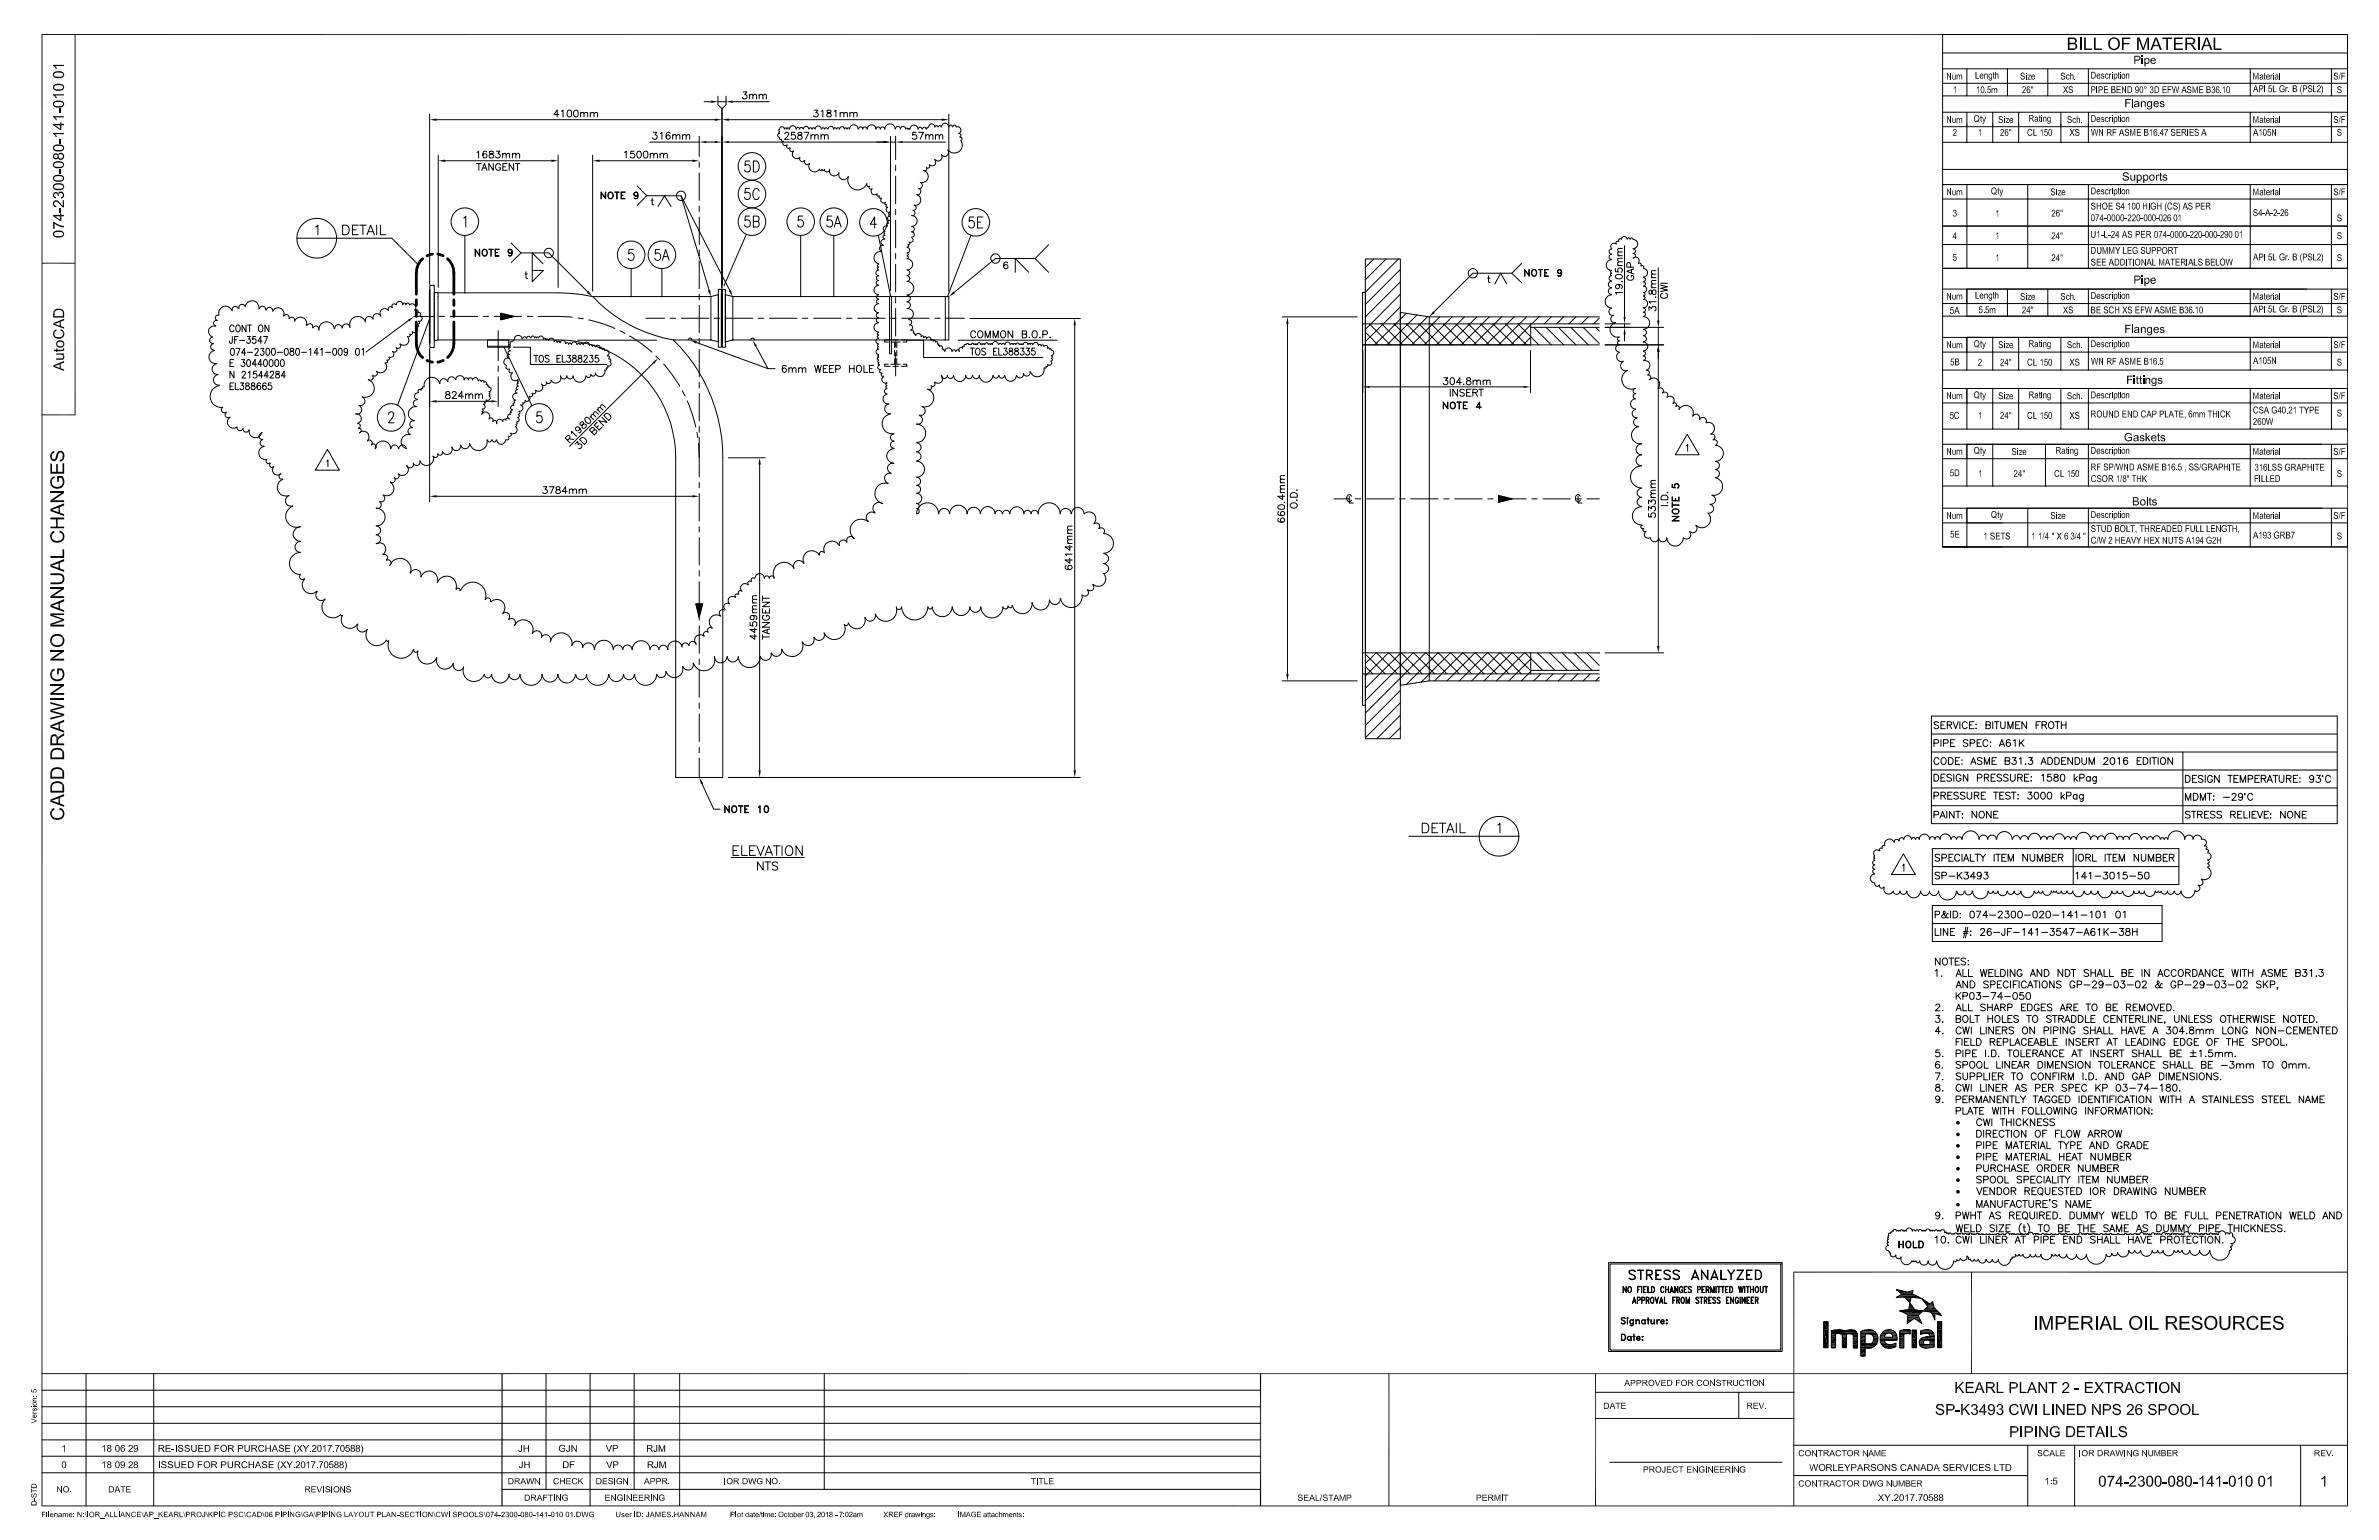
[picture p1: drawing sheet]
<svg xmlns="http://www.w3.org/2000/svg" width="864mm" height="559mm" viewBox="0 0 864 559" stroke-linecap="round" stroke-linejoin="round" font-family="sans-serif">
<g fill="none" stroke="#000" stroke-width=".36">
<path d="M15.2 12.4v534.2M27.3 12.5v138.2M705.2 19.2h147M852.2 12.4v534.2M852.2 19.2v-6.7h-147v49M852.2 19.2v5.8h-147M852.3 12.5h-837.2M255.6 36.9h2.5M260.6 34.9v3.1l1.4 1.5v65.1M260.6 36.9h3M263.6 34.9v3.1l-1.5 1.5v63.8M266 36.9h13.2"/>
<path d="M269.7 33.4h1.4l-.8 1a.83 .83 0 0 1 .8 1.2 .83 .83 0 0 1-1.4 0l-.2-.2M272 34.7l.6-.5 .6 .2 .1 1.5M272 34.2v1.7M273.3 34.7l.6-.5h.4l.4 .5v1.2M275.6 34.7l.6-.5 .6 .2 .1 1.5M275.6 34.2v1.7M276.9 34.7l.6-.5 .6 .2 .1 1.5M295.6 40h1.3l-.7 .9a.8 .8 0 0 1 .8 .9 .8 .8 0 0 1-1.1 .6l-.6-.4M705.2 30.2h147v4.6h-5.9M706.9 26.4v2.5M708.2 26.4v2.5M714 25v9.8h-8.8"/>
<path d="M728.7 25v9.8h-14.7M743.4 25v9.8h-14.7M758.1 25v9.8h-14.7M761.2 31.3v2.5M770.4 31.3v2.5M771.7 31.3v2.5M774.1 35.9v3M796.1 31.3v2.5M797.7 31.3v2.5M816.9 25v9.8h-58.8M818.1 26.4v2.5M819.7 26.4v2.5"/>
<path d="M822.1 31v2.4M827.5 26.4v2.5M846.3 25v9.8h-29.4M852.2 34.8v5.9h-147M156 41.4v61.8M158.5 43.4h101M159.1 56.3v48M161.6 58.3h38.6M173 59.4h1.7M173.1 55.3l.6-.4v2.4M173.8 59.4v2.4M176.7 55.2l-.1-.3a1.22 1.22 0 0 0-1.5 .9 1.22 1.22 0 0 0 .9 1.5 .78 .78 0 0 0 .8-.7 .78 .78 0 0 0-.7-.8 .78 .78 0 0 0-.8 .7"/>
<path d="M177.8 54.9l-.2 .6 1.2 .5a.65 .65 0 0 1 .4 .8 .65 .65 0 0 1-.6 .5l-.8-.1-.3-.4a1.32 1.32 0 0 1 1.5-1.2v-.7zM179.1 59.4v2.4l-1.6-2.4v2.4M180.2 54.9h1.2l-.6 .9 .6 .1 .2 .5a.89 .89 0 0 1-.7 .9 .89 .89 0 0 1-1-.5M181.7 59.9a.91 .91 0 0 0-1-.6 .91 .91 0 0 0-.8 1v.6a.89 .89 0 0 0 .9 .9 .89 .89 0 0 0 .9-.9h-.6M182.5 56.1l.5-.5 .6 .2 .1 1.5M182.5 55.6v1.7M183.7 56.1l.6-.5 .6 .2 .1 1.5M184.1 59.4h-1.6v2.4h1.6M186 56.1l.6-.5 .6 .2 .1 1.5M186 55.6v1.7M186.4 59.4v2.4l-1.6-2.4v2.4M187 59.4h1.7"/>
<path d="M187.3 56.1l.6-.5 .6 .2 .1 1.5M187.9 59.4v2.4M202.6 56.3v48M202.9 41.6h-1.8l1.2-1.6v2.4M203.8 40.4l.6-.4v2.4M206.2 40h1l.2 .4 .1 1-.3 .9a1.25 1.25 0 0 1-1.5-.7 1.25 1.25 0 0 1 .5-1.6zM208.6 40h.9l.3 .4 .1 1-.4 .9a1.25 1.25 0 0 1-1.4-.7 1.25 1.25 0 0 1 .5-1.6zM210.7 41.2l.6-.4 .6 .1 .1 1.5M210.7 40.8v1.6M212 41.2l.6-.4 .7 .1 .1 1.5M214.3 41.2l.6-.4 .6 .1 .1 1.5M214.3 40.8v1.6"/>
<path d="M215.1 56.3v49.4M215.6 41.2l.6-.4 .6 .1 .1 1.5M217.6 58.3h33.8M226.7 55.3l.6-.4v2.4M230.2 54.9h-1.2l-.1 1 .5-.3a.88 .88 0 0 1 1 .6 .88 .88 0 0 1-.5 1.1 .88 .88 0 0 1-1.1-.5M231.5 54.9h.6a1.36 1.36 0 0 1 .7 1.2 1.36 1.36 0 0 1-.7 1.2h-.2a1.39 1.39 0 0 1-.6-2zM233.9 54.9h1l.3 1a1.06 1.06 0 0 1-.9 1.4 1.5 1.5 0 0 1-.4-2.4zM235.9 51.6h17.9M236.1 56.1l.5-.5 .6 .2 .1 1.5M236.1 55.6v1.7M237.2 48h1.2l-.7 .9a.84 .84 0 0 1 .7 1.4 .84 .84 0 0 1-1.5-.3M237.3 56.1l.6-.5h.4l.4 .5v1.2"/>
<path d="M239.6 56.1l.6-.5 .6 .2 .1 1.5M239.6 55.6v1.7M239.7 48.5l.6-.5v2.5M240.9 56.1l.6-.5 .6 .2 .1 1.5M243.2 48.3l-.1-.1a.74 .74 0 0 0-1.2 .3v1.7a.77 .77 0 0 0 1.2 .2 .77 .77 0 0 0-.2-1.3 .77 .77 0 0 0-1.1 .6M244.2 49.4l.3-.5h.9v1.6M244.2 48.9v1.6M245.4 49.4l.6-.5h.6l.2 1.6M247.7 49.4l.4-.5h.8l.2 1.6M247.7 48.9v1.6M249.1 49.4l.3-.5h.9l.1 1.6M253.8 49.4v7.3"/>
<path d="M253.8 58.8v1.9M256.4 51.6h3.1M264.6 43.4h77.3M264.6 51.6h56.2M272.1 58.4h-1.5l-.2 1.7a1.26 1.26 0 0 1 1.7 0 1.26 1.26 0 0 1 .2 1.7 1.08 1.08 0 0 1-1.1 .6 1.08 1.08 0 0 1-.9-.8M273.5 58.4h1.1a2.4 2.4 0 0 1 0 4h-1.1zM283 46.8a.85 .85 0 0 1 .9-.8 .85 .85 0 0 1 .8 .8M283 47.7l-.3 .3 .3 .3a.76 .76 0 0 0-.7 .8 .76 .76 0 0 0 .7 .8v.6h.7v.7h.7a.96 .96 0 0 0 0 1.4 .96 .96 0 0 0 1.3 0l-.1 .8 .7 .4 .5-.2M283 46.9l-.3 .3 .3 .4M284.8 46.8l.4-.4 .5 .4v-.3h.7l.1 .3M284.9 48.6a.72 .72 0 0 1 .8-.6 .72 .72 0 0 1 .6 .8l-1.5 1.7h1.6M286.6 46.8a1.19 1.19 0 0 1 1.2-1.2 1.19 1.19 0 0 1 1.2 1.2"/>
<path d="M286.9 53.8l-.1 .8 .7 .4 .5-.2M288.1 54.9a1.56 1.56 0 0 0 0 2.2 1.56 1.56 0 0 0 2.2 0M288.6 48h-1.2l-.1 1.1a.86 .86 0 0 1 1.3-.1 .86 .86 0 0 1-.1 1.3 .86 .86 0 0 1-1.3-.3M289.1 46.8l.4-.6 .7 .3v.3M289.6 48.3l.2 .6 .7 .2a.77 .77 0 0 1 .5 1.3 .94 .94 0 0 1-1.4-.4 .73 .73 0 0 1 .6-.9l.8-.2 .1-.6a.89 .89 0 0 0-1.5 0zM290.3 46.8l.4-.6 .7 .3 .1 .3M290.4 57.1a.99 .99 0 0 0 .3 1.4 .99 .99 0 0 0 1.4-.3M291.6 46.8a1.02 1.02 0 0 1 1-1 1.02 1.02 0 0 1 1 1M291.9 48h1.7l-1.2 2.5M292.2 58.3a.99 .99 0 0 0 .3 1.3 .99 .99 0 0 0 1.4-.3M293.7 46.8l.5-.5 .5 .5M293.9 59.4a2.05 2.05 0 0 0 .7 2.7 2.05 2.05 0 0 0 2.8-.7"/>
<path d="M294.4 49.4l.6-.5h.7v1.6M294.4 48.9v1.6M294.8 46.8l.5-.5 .5 .5M295.7 49.4l.4-.5h.8l.1 1.6M295.9 46.8a1.1 1.1 0 0 1 1.1-1.1 1.1 1.1 0 0 1 1.1 1.1M298 49.4l.4-.5h.8l.1 1.6M298 48.9v1.6M298.1 40.4l.6-.4v2.4M298.3 46.8l.5-.5 .5 .5M299.3 49.4l.3-.5h.9l.2 1.6M299.4 46.8l.5-.5 .5 .5M300.3 40v.8l.8 .2a.75 .75 0 0 1 .7 .9 .75 .75 0 0 1-1.1 .5l-.4-.1a1.03 1.03 0 0 1 .1-1.1 1.03 1.03 0 0 1 1.1-.4v-.8z"/>
<path d="M300.6 46.8a1.02 1.02 0 0 1 1-1 1.02 1.02 0 0 1 1 1l.5-.5 .5 .5 .6-.5 .5 .5M302.9 40.4l.5-.4v2.4M304.8 46.8a.85 .85 0 0 1 .8-.8 .85 .85 0 0 1 .9 .8M305 41.2l.6-.4 .6 .1 .1 1.5M305 40.8v1.6M306.3 41.2l.6-.4 .6 .1 .1 1.5M306.6 46.8l.4-.4 .4 .4 .2-.3h.7l.1 .3M308.4 46.8a1.52 1.52 0 0 1 1.6-1.5 1.52 1.52 0 0 1 1.5 1.5M308.5 41.2l.6-.4 .6 .1 .2 1.5M308.5 40.8v1.6M309.9 41.2l.6-.4 .6 .1 .1 1.5M311.7 46.8v-.3a.76 .76 0 0 1 .9-.4 .76 .76 0 0 1 .6 .7l.1-.3a.76 .76 0 0 1 .8-.4 .76 .76 0 0 1 .6 .7"/>
<path d="M314.9 46.8a1.52 1.52 0 0 1 1.5-1.5 1.52 1.52 0 0 1 1.5 1.5M318 46.8l.1-.3a.76 .76 0 0 1 .8-.4 .76 .76 0 0 1 .6 .7M319.6 46.8l.1-.3a.76 .76 0 0 1 .9-.4 .76 .76 0 0 1 .5 .7M321.2 46.8a1.86 1.86 0 0 1 1.9-1.9 1.86 1.86 0 0 1 1.9 1.9M323.3 49.5v55.8M323.3 51.6h1.8M325 46.8l.1-.4a.94 .94 0 0 1 1.1-.5 .94 .94 0 0 1 .7 .9l.1-.4a.94 .94 0 0 1 1-.5 .94 .94 0 0 1 .8 .9M325.1 49.4v8.5M325.1 59.9v2M327.7 51.6h15.5M328.8 46.8l.4-.3 .3 .3M329.6 46.8h.7"/>
<path d="M330.4 46.8a1.44 1.44 0 0 1 1.4-1.4 1.44 1.44 0 0 1 1.4 1.4M332.6 48h-1.2l-.1 1.1a.88 .88 0 0 1 1.3 .1 .88 .88 0 0 1-.2 1.3 .88 .88 0 0 1-1.3-.5M333.3 46.8l.5-.7 .7 .3 .2 .4M333.5 48h1.7l-1.2 2.5M334.9 46.8l.5-.7 .6 .3 .2 .4M336 49.4l.4-.5h.8l.1 1.6M336 48.9v1.6M336.6 46.5l-.4 .1 .1 .2M336.8 46.2l-.2 .2M337.1 46.1l-.2 .1M337.1 46.1a1.1 1.1 0 0 1 1.1-1.2 1.1 1.1 0 0 1 1.1 1.2M337.3 49.4l.6-.5h.6l.2 1.6"/>
<path d="M337.3 59.9l.2 .4-.4 .7-.8-.1M339.3 57.9a1.32 1.32 0 0 1 0 1.9 1.32 1.32 0 0 1-1.9 0M339.4 46.1l.5-.5 .5 .5M339.6 49.4l.3-.5h.9l.2 1.6M339.6 48.9v1.6M340.6 46.1l.5-.5 .5 .5M341 49.4l.3-.5h.8l.1 1.6M341.8 46.1a1.27 1.27 0 0 1 1.3-1.4 1.27 1.27 0 0 1 1.2 1.4M344.1 54.4a1.46 1.46 0 0 1-.4 2.1 1.46 1.46 0 0 1-2-.4 1.46 1.46 0 0 1-.3 2.1 1.46 1.46 0 0 1-2.1-.4M344.4 41.4v64.3M344.5 46.1l.4-.7 .7 .2 .1 .5M345.9 46.1l.4-.7 .7 .2v.5"/>
<path d="M347.1 46.1a1.26 1.26 0 0 1 1.7 .7 1.26 1.26 0 0 1-.8 1.6M348.1 48.5l.6 .3v.6l-.3 .3M348.5 49.8l.7 .2v.7l-.4 .3a2.91 2.91 0 0 1-.7 4 2.91 2.91 0 0 1-4-.6M705.2 46h147M706.9 42.2v2.4M708.2 42.2v2.4M714 40.7v5.3M714 45v6.6h-8.8M723.4 45v6.6h-9.4M723.4 40.7v5.3M732.8 45v6.6h-9.4M732.8 40.7v5.3"/>
<path d="M748.1 45v6.6h-15.3M748.1 40.7v5.3M758.1 45v6.6h-10M758.1 40.7v5.3M762.1 46.8v2.5M763.4 46.8v2.5M773.4 46.8v2.5M775 46.8v2.5M794.2 46.8v2.5M816.9 45v6.6h-58.8M816.9 40.7v5.3M818.1 42.2v2.4"/>
<path d="M819.7 42.2v2.4M824.9 46.8v2.5M826.1 46.8v2.5M827.5 42.2v2.4M846.3 45v6.6h-29.4M846.3 40.7v5.3M846.3 51.6h5.9M168.3 79.2l.8-.8v4M174.9 61.8l1-2.4 .9 2.4M175.3 61h1.1M182.5 60.5h1M218.2 69.7l1.5 2.1 .2-2.1v2.4l-1.6-2.1-.1 2.1z"/>
<path d="M220.9 70l.2-.2a1.18 1.18 0 0 1 1.5 1.1 1.18 1.18 0 0 1-1.5 1.2l-.5-.9zM221.1 69.9a.84 .84 0 0 1 .9 0 .84 .84 0 0 1 .5 .7 1.17 1.17 0 0 1-1 1.5 1.33 1.33 0 0 1-.4-2.2zM223.2 69.7l1.5 .1zM223.9 69.8v2.3l.1-2.3M225.5 69.7h1.4l-1.3 .1v2.3h1.3h-1.4zM225.6 70.9h.6l-.6 .1M230.2 70.6l.6 .5 .7-.5M230.2 70.3l.6-.5 .7 .5M230.3 72h1M230.7 69.8l-.5 .6 .1 .5 .4 .2M231.1 69.8a1.72 1.72 0 0 1 0 2.3M231.3 67.5l3.5 3.5h12.4l10.2 34.2"/>
<path d="M231.5 70.9a.78 .78 0 0 1-1.2 .1 .78 .78 0 0 1 0-1.1 .78 .78 0 0 1 1.2 .1l.1 .5a1.17 1.17 0 0 1-.9 1.6l-.5-.3 .3 .3M231.5 70.5l-.4 .6M234.8 71l-3.5 3.5M236.3 72.6h.9M236.7 71.9l.1 2.4h.5M238.8 74.9l2.4-3.9 2.4 3.9M247.2 71l17.7 34.4M253.8 62.7v10M253.8 74.8v1.9M253.8 78.7v10M272.1 78.4h-1.5l-.2 1.7a1.17 1.17 0 0 1 1.5-.2 1.17 1.17 0 0 1 .5 1.4 1.08 1.08 0 0 1-.9 1.1 1.08 1.08 0 0 1-1.2-.8M272.1 68.4h-1.5l-.2 1.7a1.26 1.26 0 0 1 1.7 0 1.26 1.26 0 0 1 .2 1.7 1.08 1.08 0 0 1-1.1 .6 1.08 1.08 0 0 1-.9-.8"/>
<path d="M275.6 69.3a1.06 1.06 0 0 0-1.1-.9 1.06 1.06 0 0 0-1 .9 2.48 2.48 0 0 0 .7 3.1 1.06 1.06 0 0 0 1.4-.9M291.4 78.4h-1.5l-.2 1.7a1.22 1.22 0 0 1 1.7 .1 1.22 1.22 0 0 1 0 1.7 1.22 1.22 0 0 1-1.7 .1l-.1-.4M297.5 61.5l.4 .4 .5-.4M298.4 61.5l.5 .4 .4-.4a.93 .93 0 0 0 .9 .9 .93 .93 0 0 0 1-.9M301.2 61.4a1.82 1.82 0 0 0 1 2.3 1.82 1.82 0 0 0 2.3-1 1.82 1.82 0 0 0 1.1 2.4 1.82 1.82 0 0 0 2.3-1M301.9 78.4h-1.5l-.2 1.7a1.26 1.26 0 0 1 1.7 .1 1.26 1.26 0 0 1 0 1.7 1.26 1.26 0 0 1-1.7 .1l-.1-.4M308 64.1a3.5 3.5 0 0 0 2 4.6 3.5 3.5 0 0 0 4.6-2.1M314.8 66.7l-.2 .4 .4 .5h.6M315.6 67.6l-.1 .4 .3 .6 .7-.1M316.6 68.5a1.32 1.32 0 0 0 0 1.8 1.32 1.32 0 0 0 1.8 .1v.6h.7M319.2 71.1v.7h.7M320 72a.96 .96 0 0 0 0 1.3 .96 .96 0 0 0 1.4 0"/>
<path d="M321.5 73.5l-.3 .6 .6 .2M321.9 74.3l-.3 .6 .6 .3M322.2 75.3a.91 .91 0 0 0-.5 1.2 .91 .91 0 0 0 1.2 .5M322.9 77.8l-.3 .3 .3 .4a.76 .76 0 0 0-.7 .7 .76 .76 0 0 0 .7 .8M322.9 77l-.3 .4 .3 .3M325.1 63.9v10M325.1 75.9v2M325.1 79.9v10M331.5 76.4a.97 .97 0 0 1 .6 1.2 .97 .97 0 0 1-1.1 .6 1.95 1.95 0 0 1 1.9 2 1.95 1.95 0 0 1-1.9 1.9M331.9 74.4a.97 .97 0 0 1 .7 1.2 .97 .97 0 0 1-1.2 .7M332.8 70.7a1.93 1.93 0 0 1 1.4 2.4 1.93 1.93 0 0 1-2.4 1.3M333.5 68.4a1.15 1.15 0 0 1 .7 1.4 1.15 1.15 0 0 1-1.4 .8"/>
<path d="M336.3 60.8l.2 .4-.4 .7-.8-.1a2.28 2.28 0 0 1 1.6 2.8 2.28 2.28 0 0 1-2.8 1.6 1.15 1.15 0 0 1 .7 1.4 1.15 1.15 0 0 1-1.4 .8M353.5 78.7h-1.5l-.2 1.7a1.26 1.26 0 0 1 1.7 0 1.26 1.26 0 0 1 .2 1.7 1.08 1.08 0 0 1-1.1 .7 1.08 1.08 0 0 1-1-.8M356.8 78.7h-2v4h2M705.2 61.5h147v5.5h-147zM706.9 68.4v2.5M708.2 68.4v2.5M714 67v5.2h-8.8M736.1 67v5.2h-22.1v25.2h-8.8h147M758.1 67v5.2h-22v25.2h-22.1M780.2 73.6v2.4M816.9 67v5.2h-58.8v25.2h-22M818.1 68.4v2.5"/>
<path d="M819.7 68.4v2.5M827.5 68.4v2.5M846.3 67v5.2h-29.4v25.2h-58.8M852.2 72.2v25.2h-5.9M15.2 95.5h12.1M107.8 86.4h34.4l9.6 9.6M114.6 82.4l.8-.7v3.5M124.4 81.7h1.2a1.84 1.84 0 0 1 1.2 1.7 1.84 1.84 0 0 1-1.2 1.8h-1.2zM127.9 83.4h1.3M130 81.7h-2.1v3.5h2.1M130.6 81.7h2.3M131.7 81.7v3.5"/>
<path d="M133.3 85.2l1.2-3.5 1.4 3.5M133.8 84.1h1.6M136.7 81.7v3.5M138.1 81.7v3.5h1.9M168.7 85.4v20.9M172.5 90.4l1.5 2.1 .2-2.1v2.6l-1.6-2.2-.1 2.2zM175.4 90.5a1.27 1.27 0 0 1 1.5 .7 1.27 1.27 0 0 1-.5 1.6 1.26 1.26 0 0 1-1.5-.7 1.26 1.26 0 0 1 .5-1.6zM175.4 90.7l.6-.2a1.35 1.35 0 0 1 .4 2.2l-.5 .1a1.15 1.15 0 0 1-.8-1.4zM177.5 90.4l1.6 .1zM178.2 90.5v2.5l.1-2.5M179.7 90.4h1.5l-1.4 .1v2.3l1.4 .2h-1.5zM179.8 91.6h.8l-.8 .1"/>
<path d="M184.5 91l.6-.5 .7 .5M184.5 91.4l.6 .5 .7-.5M184.7 92.7h.9M185 90.5l-.5 .6 .5 .8M185.3 90.5a1.51 1.51 0 0 1 .1 2.3M185.6 88.2l3.5 3.6h10.1l14.2 14.1M185.8 91.6a.78 .78 0 0 1-1.1 .2 .78 .78 0 0 1 0-1.2 .78 .78 0 0 1 1.1 .2l.1 .5a1.18 1.18 0 0 1-.9 1.7l-.5-.5 .2 .3M185.8 91.3l-.5 .6M189.1 91.8l-3.5 3.5M190.6 99.4h.8M190.9 98.6v2l.6 .5M197.1 95.7l-3.9-3.9v10.4l4.1-4.1h-4.1"/>
<path d="M229.1 97.5v10.2M229.9 90.5h-1.6l-.1 1.7a1.31 1.31 0 0 1 2.1 .7 1.31 1.31 0 0 1-1.5 1.6l-.8-.8M239.5 90.5h-1.5l-.2 1.7a1.31 1.31 0 0 1 2.1 .7 1.31 1.31 0 0 1-1.5 1.6l-.7-.8M240.3 97.5v10.2M240.5 94.5l1.1-4 1.3 4M240.9 93.1h1.5M253.8 90.8v2M253.8 94.7v10M270.9 85l-8.1 18.7M274.8 80.3a1.05 1.05 0 0 1 .8 1.1 1.05 1.05 0 0 1-.8 1h-1.3v-4h1.3l.6 .4a.97 .97 0 0 1-.6 1.5h-1.3M290.7 85.4v22.3M302.7 85.4v22.3"/>
<path d="M302.9 82.4l1.1-4 1.3 4M303.3 81.1h1.5M318.3 81.4h-2.3l1.5-2.7v4M318.9 85.3l4.4 22.1M318.9 98a1.02 1.02 0 0 0-1 1.1 1.02 1.02 0 0 0 1 1 .85 .85 0 0 0-.8 .8 .85 .85 0 0 0 .8 .9 .85 .85 0 0 0-.8 .8 .85 .85 0 0 0 .8 .9M318.9 95.9l-.5 .5 .5 .5-.5 .6 .5 .5M320 91.4a2.26 2.26 0 0 0-2.7 1.6 2.26 2.26 0 0 0 1.7 2.8M321.1 86.8a1.17 1.17 0 0 0-1.3 .9 1.17 1.17 0 0 0 .8 1.4 1.13 1.13 0 0 0-1.3 .8 1.13 1.13 0 0 0 .8 1.4M322.1 82a1.06 1.06 0 0 0-1.4 .6 1.06 1.06 0 0 0 .5 1.4l-.3 .3 .3 .4-.3 .3 .3 .3-.7 .6 .3 .6 .4 .2M322.5 81.1l-.3-.1-.3 .4-.1 .3 .4 .3M322.9 80.1l-.3-.1-.3 .3-.1 .4 .4 .2M325.1 91.9v2"/>
<path d="M325.1 95.9v10M329.3 89.7a1.02 1.02 0 0 1 1 1.1 1.02 1.02 0 0 1-1 1l.5 .5-.5 .5 .5 .6-.5 .5a2.03 2.03 0 0 1 2 2 2.03 2.03 0 0 1-2 2.1 1.02 1.02 0 0 1 1 1 1.02 1.02 0 0 1-1 1M329.6 88.8l.3 .6-.6 .3M330 87.9l.3 .6-.6 .2M331 86.2a.95 .95 0 0 1 .4 1.3 .95 .95 0 0 1-1.3 .4M331 82.2l.4 .1a.94 .94 0 0 1 .5 1.1 .94 .94 0 0 1-.9 .7M331 84.2h.4a.94 .94 0 0 1 .5 1.1 .94 .94 0 0 1-.9 .7M352.5 85.3l-8.6 22.4M354.8 80.6h1.2M365.8 95.4l-.1-.2a1.22 1.22 0 0 0-1.5 .9 1.22 1.22 0 0 0 .9 1.4 .78 .78 0 0 0 .8-.7 .78 .78 0 0 0-.8-.8 .78 .78 0 0 0-.8 .7M368.6 98.8v-5l4.9 5M375.8 93.8l4.9 5"/>
<path d="M380.7 88.8l-4.9 5h-14.4l-15 12.3M498.7 94l-3.1 3M503.2 94l-7.6 7.5M507.7 94l-12.1 12M508.3 97.8l-12.7 12.7M548.8 99.1l3.6 3.5M552.4 95.6l-3.6 3.5h-14.1l-14.2 14.1M553.5 97.8l1.5 2.1 .2-2.1v2.4l-1.6-2.1-.1 2.1zM556.2 98.1l.2-.2a1.18 1.18 0 0 1 1.5 1.1 1.18 1.18 0 0 1-1.5 1.2l-.5-.9zM556.4 98a.78 .78 0 0 1 .9 0 .78 .78 0 0 1 .4 .7 1.06 1.06 0 0 1-.9 1.5 1.33 1.33 0 0 1-.4-2.2zM558.5 97.8l1.5 .1zM559.1 97.9v2.3l.2-2.3"/>
<path d="M560.7 97.8h1.4l-1.3 .1v2.3h1.3h-1.4zM560.8 99h.7l-.7 .1M565.5 98.7l.6 .5 .7-.5M565.5 98.4l.6-.5 .7 .5M565.6 100h.9M565.9 97.9l-.4 .6 .4 .7M566.3 97.9a1.72 1.72 0 0 1 .1 2.3M566.8 99a.78 .78 0 0 1-1.2 .1 .78 .78 0 0 1 0-1.1 .78 .78 0 0 1 1.2 .1 1.22 1.22 0 0 1 .1 1.5 1.22 1.22 0 0 1-1.3 .6l-.1-.3 .2 .3M566.8 98.6l-.5 .6M585 98.2l-.4 .4 .4 .5-.3 .1v.7l.3 .1M585 94.2a1.95 1.95 0 0 0-1.9 2 1.95 1.95 0 0 0 1.9 1.9M585 92.3a.93 .93 0 0 0-.9 .9 .93 .93 0 0 0 .9 .9"/>
<path d="M586.4 97.4v1.2l1.1 .1a.89 .89 0 0 1 .3-1.5 .89 .89 0 0 1 1.1 1l-.5 .6M586.6 99.9l.9-.3a1.06 1.06 0 0 1 1.4 .9 1.4 1.4 0 0 1-1.3 .7 1.4 1.4 0 0 1-1.2-1zM587.2 96.4h1.7M587.2 92.8h1.7M587.6 87.7l-.4-.2-.5 .4v.7a1.23 1.23 0 0 0-1.7 0 1.23 1.23 0 0 0 0 1.7 .93 .93 0 0 0-.9 1 .93 .93 0 0 0 .9 .9M588.5 86.8l-.3-.2-.6 .4 .1 .6M588.6 86.8a1.02 1.02 0 0 1 1-1 1.02 1.02 0 0 1 1 1M588.9 95l-1.6 .2v.8l.5 .4M588.9 93.7l-1.6 .1v.9l.5 .3M588.9 91.4l-1.6 .1-.1 .7 .6 .6M588.9 90.2l-1.6 .1v.8l.5 .3M589.7 89.2v25.9"/>
<path d="M590.7 86.8l.5-.5 .5 .5M591.1 99.9l-.6 .6a1.36 1.36 0 0 0 1.1 1.2 1.36 1.36 0 0 0 1.5-.7l-.3-1-.6-.1v.6M591.8 86.8l.5-.5 .5 .5M591.9 96.9l-.2-1.6h-.9l-.3 1.6h2.6M592.2 97.9v1.2M592.8 86.9a1.69 1.69 0 0 1 1.7 1.7 1.69 1.69 0 0 1-1.7 1.7 .85 .85 0 0 1 .9 .8 .85 .85 0 0 1-.9 .8 .85 .85 0 0 1 .9 .9 .85 .85 0 0 1-.9 .8 1.32 1.32 0 0 1 1.9 .1 1.32 1.32 0 0 1 0 1.8M593.1 97.5l-2.6 1 2.6 .9M594.8 95.6l.7-.1 .3 .6-.2 .3M595.7 96.5l.7-.1 .3 .6-.1 .4M596.6 97.5a1.52 1.52 0 0 1 1.5 1.5 1.52 1.52 0 0 1-1.5 1.5M601.1 99.5l-1.5 .1-.2 .6 .5 .6M601.1 98.2l-1.5 .1-.2 .6 .5 .6"/>
<path d="M602 97.2v19.1M705.2 88.7h147M705.2 82h147M763.4 89.7v2.4M765 89.7v2.4M765.8 89.7v2.4M767.4 89.7v2.4M771.9 93.9v2.5M774.5 93.9v2.5M777.5 93.9v2.5M778.8 93.9v2.5M783.9 93.9v2.5"/>
<path d="M785.5 93.9v2.5M793.9 93.9v2.5M816.9 97.4h29.4v-25.2h5.9v-5.2h-147v131.5M822.1 92v2.5M78.3 118.4a2.04 2.04 0 0 0-2.6 1.3 2.04 2.04 0 0 0 1.4 2.6M78.8 116.2a1.05 1.05 0 0 0-1.2 .8 1.05 1.05 0 0 0 .7 1.3M79.4 114.3a1.05 1.05 0 0 0-1.3 .8 1.05 1.05 0 0 0 .8 1.2M84.2 112.8a2.49 2.49 0 0 0-3.1-1.6 2.49 2.49 0 0 0-1.6 3.1M84.9 118.5l-.2-.5a1.24 1.24 0 0 0-1.4 .9 1.24 1.24 0 0 0 .7 1.5l.7-.1 .2-.5M85.9 118a1.24 1.24 0 0 1 1.4 .9 1.24 1.24 0 0 1-.7 1.5 1.35 1.35 0 0 1-1.1-1 1.35 1.35 0 0 1 .4-1.4zM86.5 112a1.15 1.15 0 0 0-1.4-.8 1.15 1.15 0 0 0-.8 1.5M89 111.3a1.15 1.15 0 0 0-1.5-.8 1.15 1.15 0 0 0-.7 1.4"/>
<path d="M89.1 111.2a2.49 2.49 0 0 1 2.8-2.1 2.49 2.49 0 0 1 2.1 2.9M89.3 117.9v2.5l-1.4-2.5v2.5M89.8 117.9h1.5M90.6 117.9v2.5M94 118.3l.4-.4a1.35 1.35 0 0 1 1.1 1 1.35 1.35 0 0 1-.4 1.4l-.3 .1a1.31 1.31 0 0 1-.8-2.1zM94.1 112.1a1.2 1.2 0 0 1 1.3-1 1.2 1.2 0 0 1 1 1.3M96.6 112.5a1.2 1.2 0 0 1 1.4-1 1.2 1.2 0 0 1 1 1.4M97.6 117.9v2.5l-1.4-2.5v2.5M99.1 112.9a2.12 2.12 0 0 1 2.7-1 2.12 2.12 0 0 1 1.2 2.7M103 114.7a1.02 1.02 0 0 1 1.4-.5 1.02 1.02 0 0 1 .5 1.4M105 115.7a1.02 1.02 0 0 1 1.3-.6 1.02 1.02 0 0 1 .5 1.4M106.9 116.6a2.25 2.25 0 0 1 2.9-1.4 2.25 2.25 0 0 1 1.4 2.9"/>
<path d="M111.4 118.2a1.07 1.07 0 0 1 1.4-.7 1.07 1.07 0 0 1 .7 1.4M113.6 119a1.07 1.07 0 0 1 1.4-.7 1.07 1.07 0 0 1 .7 1.4M121.3 119.3a2.81 2.81 0 0 0-3-2.5 2.81 2.81 0 0 0-2.6 3M124.2 119a1.36 1.36 0 0 0-1.4-1.2 1.36 1.36 0 0 0-1.3 1.4M127 118.8a1.36 1.36 0 0 0-1.4-1.3 1.36 1.36 0 0 0-1.3 1.5M135.4 115.7a1.45 1.45 0 0 0-1.9-.8 1.45 1.45 0 0 0-.8 1.9 2.97 2.97 0 0 0-3.8-1.8 2.97 2.97 0 0 0-1.8 3.8M138.2 114.7a1.45 1.45 0 0 0-1.9-.8 1.45 1.45 0 0 0-.8 1.8M141 112.6a1.69 1.69 0 0 0-2.4-.3 1.69 1.69 0 0 0-.3 2.3M143.8 110.6a.85 .85 0 0 0-1.2-.2 .85 .85 0 0 0-.2 1.2 .85 .85 0 0 0-1.2-.2 .85 .85 0 0 0-.1 1.2M143.8 110.6a1.19 1.19 0 0 1 1.2-1.2 1.19 1.19 0 0 1 1.2 1.2l.4-.6 .7 .2 .1 .4 .1-.4 .7-.2 .4 .6M148.3 116.3l-15.5 11.5M148.7 110.7a1.32 1.32 0 0 1 1.8 0 1.32 1.32 0 0 1 0 1.8"/>
<path d="M150.2 114.8h7.2M150.6 112.5l.4-.1 .7 .3-.1 .8M151.6 113.5l.4-.1 .7 .3-.1 .9M151.6 117.7l.4 .7-.7 .3a1.2 1.2 0 0 1 0 1.7 1.2 1.2 0 0 1-1.7 0l.1 .7-.6 .3-.3-.2 .1 .4-.3 .6-.7-.1a1.92 1.92 0 0 1 0 2.7 1.92 1.92 0 0 1-2.7 0 .96 .96 0 0 1 0 1.4 .96 .96 0 0 1-1.4 0 .96 .96 0 0 1 0 1.3 .96 .96 0 0 1-1.3 0 1.22 1.22 0 0 1 .3 1.7 1.22 1.22 0 0 1-1.7 .3M152 116.6l.3 .7-.7 .3M152.5 114.6l.5 .3a1.01 1.01 0 0 1 .1 1.2 1.01 1.01 0 0 1-1.1 .4M156 103.5h1.6v22.6h-1.6zM156.1 115.2l-11.7 31.8M157.6 106.1l1.4 .2v1.3v15.8l-1.4 .2zM159 106.3h43.6l8.4 .5 4.1 .8h43M159.4 114.8h2M163.4 114.8h10"/>
<path d="M175.4 114.8h2M179.4 114.8h10M180.8 120v10.8M181.7 115.9l.4 .1M181.7 115.7l.8 .2M181.7 115.5l1.2 .3M181.7 115.3l1.5 .4M181.7 115.1l1.9 .5M181.7 115l2.3 .5M181.7 114.7l2.7 .7M181.7 114.6l3.1 .7M181.7 114.4l3.5 .8"/>
<path d="M181.7 114.1l3.9 1M181.7 114l4.2 1.1M181.7 113.8l4.7 1.1M181.7 113.6l5 1.2-5 1.3zM191.4 114.8h2M195.4 114.8h7.2l5.2 .3M209.8 115.4l2 .3M213.7 116.1a44.4 44.4 0 0 1 9.5 3.1M215.1 107.5a52.1 52.1 0 0 0 29.4 15.9M234.4 115.5h6.9M243.2 115.5h2.1M247.3 115.5h10"/>
<path d="M253.8 106.8v2M253.8 110.7v10M258.1 107.6l2.7-.7v17.1l-2.7-.6zM259.2 115.5h2.1M260.8 105h1.1v21h-1.1zM261.9 106.5l.1 18zM262.1 106.5l.1 18zM262.2 105h1.1v21h-1.1zM263.3 115.5h10M263.3 106.9l2.7 .7v15.8l-2.7 .6zM266 107.6h78.4v15.8h-78.4M275.3 115.5h2"/>
<path d="M279.3 115.5h10M291.3 115.5h2M295.3 115.5h10M307.3 115.5h2M311.3 115.5h10M318.9 117.1a1.69 1.69 0 0 0-1.7 1.7 1.69 1.69 0 0 0 1.7 1.7M318.9 115.3a.85 .85 0 0 0-.8 .9 .85 .85 0 0 0 .8 .8M318.9 113.5a.85 .85 0 0 0-.8 .9 .85 .85 0 0 0 .8 .8M318.9 110.2a1.61 1.61 0 0 0-1.6 1.6 1.61 1.61 0 0 0 1.6 1.7M318.9 108.6a.76 .76 0 0 0-.7 .8 .76 .76 0 0 0 .7 .8M318.9 107a.76 .76 0 0 0-.7 .8 .76 .76 0 0 0 .7 .7M318.9 103.5a1.69 1.69 0 0 0-1.7 1.7 1.69 1.69 0 0 0 1.7 1.7"/>
<path d="M322.9 107.6v20.8h.7v-20.8M323 107.6l.1-.2 .4 .2M323.3 115.5h2M325.1 107.9v2M325.1 111.9v10M327.3 115.5h10M329.3 112a1.98 1.98 0 0 1 2.3 1.6 1.98 1.98 0 0 1-1.7 2.3M329.3 100.1a1.02 1.02 0 0 1 1 1 1.02 1.02 0 0 1-1 1 2.46 2.46 0 0 1 2.4 2.5 2.46 2.46 0 0 1-2.4 2.4M329.3 107.1a1.19 1.19 0 0 1 1.2 1.2 1.19 1.19 0 0 1-1.2 1.2M329.3 109.6a1.19 1.19 0 0 1 1.2 1.1 1.19 1.19 0 0 1-1.2 1.2M329.9 116a.95 .95 0 0 1 1.1 .8 .95 .95 0 0 1-.8 1.1M330.2 117.9a.95 .95 0 0 1 1.1 .8 .95 .95 0 0 1-.8 1.1"/>
<path d="M330.6 119.9l.7-.1 .3 .6-.1 .3M339.3 115.5h2M343.2 107.6v15.8M343.3 115.5h6.8M352.1 115.6h40.1M390.1 118v161.6M465.4 115h27.3M467.4 117.5v127.1M494.6 117.5h86M497.1 117.5l7.6 7.6M501.6 117.5l7.6 7.6M506.1 117.5l7.6 7.6"/>
<path d="M508.3 113.4l10.5 1.6v10.1v122l-10.5 1.6zM508.3 111.3l-12.7 12.7M508.3 102.3l-12.7 12.7M508.3 106.8l-12.7 12.7M510.5 113.7l-11.5 11.4M510.5 117.5l7.7 7.6M514.3 114.3l-10.8 10.8M515 117.5l7.6 7.6M518.2 114.9l-10.2 10.2M518.8 115h61.8M519.5 117.5l7.6 7.6M522.6 115l-10.1 10.1"/>
<path d="M524 117.5l7.6 7.6M527.1 115l-10.1 10.1M528.5 117.5l7.6 7.6M531.6 115l-10.1 10.1M533 117.5l7.6 7.6M536.1 115l-10.2 10.1M537.5 117.5l7.6 7.6M540 100.9h.9M540.3 100.1v2l.1 .3 .5 .1M540.6 115l-10.2 10.1M542 117.5l7.7 7.6M542.6 103l2.1-3.9 2.2 3.9"/>
<path d="M545.1 115l-10.2 10.1M546.5 117.5l7.6 7.6M549.7 115l-10.3 10.1M551 117.5l7.6 7.6M554.1 115l-10.1 10.1M555.5 117.5l.2 .2M555.7 117.5v7.6M555.7 118.8h24.9M555.7 117.9l-7.2 7.2M556.8 118.8l6.3 6.3M558.6 115l-2.5 2.5M561.3 118.8l6.3 6.3"/>
<path d="M563.1 115l-2.5 2.5M565.7 118.8l6.4 6.3M567.6 115l-2.5 2.5M570.2 118.8l6.4 6.3M572.1 115l-2.5 2.5M574.7 118.8l5.9 5.8M576.6 115l-2.6 2.5M579.2 118.8l1.4 1.3M580.6 115.4l-2.1 2.1M582.7 118.8h21.2M582.7 117.5h9M585 111.8a1.31 1.31 0 0 0-.9 1.7 1.31 1.31 0 0 0 1.6 .9"/>
<path d="M585 107a2.37 2.37 0 0 0-2.3 2.4 2.37 2.37 0 0 0 2.3 2.4M585 104.5a1.19 1.19 0 0 0-1.2 1.2 1.19 1.19 0 0 0 1.2 1.1M585 102a1.19 1.19 0 0 0-1.2 1.2 1.19 1.19 0 0 0 1.2 1.2M585 100.1a.93 .93 0 0 0-.9 .9 .93 .93 0 0 0 .9 .9M585.7 114.5a1.33 1.33 0 0 0-.9 1.6 1.33 1.33 0 0 0 1.7 .9 2.71 2.71 0 0 0-2 3.3 2.71 2.71 0 0 0 3.3 2M587.2 103.2a.8 .8 0 0 1 .8 1.1 .8 .8 0 0 1-1.2 .4 .8 .8 0 0 1-.1-1.3l.5-.2a1.27 1.27 0 0 1 1.7 1l-.4 .4M588.8 102v.3zM588.9 106.2h-2.5l.5 .6M589.7 117.5v1.3M596.6 100.7l.3 .1a.76 .76 0 0 1 .4 .8 .76 .76 0 0 1-.7 .6M596.6 102.3l.3 .1a.76 .76 0 0 1 .4 .8 .76 .76 0 0 1-.7 .6 1.19 1.19 0 0 1 1.2 1.2 1.19 1.19 0 0 1-1.2 1.2l.6 .4-.3 .7-.3 .1M596.6 107.4l.6 .5-.3 .6-.3 .1a1.52 1.52 0 0 1 1.5 1.6 1.52 1.52 0 0 1-1.5 1.5 .81 .81 0 0 1 .7 .8 .81 .81 0 0 1-.7 .8l.3 .1a.76 .76 0 0 1 .4 .8 .76 .76 0 0 1-.7 .6"/>
<path d="M596.6 114.9a2.29 2.29 0 0 1 2.2 2.3 2.29 2.29 0 0 1-2.2 2.3M596.6 119.5a1.1 1.1 0 0 1 1.1 1.1 1.1 1.1 0 0 1-1.1 1.2M598.6 112.6v-1.3l1 .7a.82 .82 0 0 1 .7-.8 .82 .82 0 0 1 .9 .6 .82 .82 0 0 1-.6 1M598.8 105.4a.89 .89 0 0 0 .2 1.4l.6-.4 .2-.8a.7 .7 0 0 1 .7-.5 .7 .7 0 0 1 .6 .6l-.1 .9-.4 .2a.73 .73 0 0 1-.9-.6l-.3-.8zM599.4 104.4h1.7M599.4 100.8h1.7M600.9 107.8h.2zM601.1 109.5h-2.5l.5 .6M601.1 103h-1.2l-.5 .4v.4l.5 .6M601.1 101.8l-1.5 .1-.2 .5 .5 .6M602 118.8v6.3M602.8 103.5l2.5 .6-2.5 .5 2.5 .6-2.5 .6"/>
<path d="M602.8 102.8h2.5M603.4 106.4l-.5 .4a1.18 1.18 0 0 0 1.2 1.4 1.18 1.18 0 0 0 1.1-1.4l-.5-.4M705.2 110.2h147M705.2 114.7h147M705.2 104.9h132.2M706.9 106.3v2.4M708.2 106.3v2.4M714 104.9v9.8M728.7 104.9v9.8M743.4 104.9v9.8M758.1 104.9v9.8M774.1 117.9v2.9"/>
<path d="M786.3 111.3v2.4M787.9 111.3v2.4M816.9 104.9v9.8M818.1 106.3v2.4M819.7 106.3v2.4M822.1 110.9v2.5M827.5 106.3v2.4M846.3 104.9v9.8M852.2 104.9h-138.2v5.3M77.1 122.3a1.2 1.2 0 0 0-1 1.4 1.2 1.2 0 0 0 1.4 1 1.2 1.2 0 0 0-1 1.4 1.2 1.2 0 0 0 1.3 1M77.9 127.2a2.39 2.39 0 0 0-2 2.7 2.39 2.39 0 0 0 2.7 2M78.7 132a1.96 1.96 0 0 0-1.7 2.2 1.96 1.96 0 0 0 2.2 1.7 1.96 1.96 0 0 0-1.7 2.2 1.96 1.96 0 0 0 2.2 1.7"/>
<path d="M79.7 139.9a4 4 0 0 0-3.4 4.5 4 4 0 0 0 4.6 3.4M83.5 131.7h.8M84 126.5l.5-.1a1.47 1.47 0 0 1-.3 2.5 1.83 1.83 0 0 1-.2-2.4zM84.3 122.1l-.1 2.3-.5 .2-.3-.2-.1-.6M84.8 130.5h-1.3v2.5h1.3M84.8 138.9h-1.3v2.5h1.3M84.9 134.7v2.5l-1.4-2.5v2.5M85.2 123.3h.7M85.4 138.9v2.5h1.3M85.7 126.4h1.4l-1 2.5M86.4 122.1h-1.2v2.5M87 123.5h1.8"/>
<path d="M87.3 138.9h1.1l-.6 1a.74 .74 0 0 1 .6 1.1 .74 .74 0 0 1-1.3-.1M87.7 130.5h1.1l-.6 1a.76 .76 0 0 1 .6 1.2 .76 .76 0 0 1-1.3-.2M87.9 135.3l.2-.5a.68 .68 0 0 1 1 .3 .68 .68 0 0 1-.3 .9l-1 1.2h1.4M89.2 128.1h-1.5l1-1.7v2.5M89.3 139v.7a1.04 1.04 0 0 1 1.1 .5 1.04 1.04 0 0 1-.1 1.1l-.2 .1a.8 .8 0 0 1-1-.8 .8 .8 0 0 1 1.1-.7l.2-.4-.1-.5zM89.7 122.1h1.1l-.5 .9a.77 .77 0 0 1 .5 1.2 .77 .77 0 0 1-1.3-.1M89.8 130.6l.5-.1a1.64 1.64 0 0 1 0 2.5l-.5-.2-.3-.9zM89.8 127.8h1.9M90.2 135.2l.5-.5v2.5M91.4 139v.7a1.04 1.04 0 0 1 1 .5 1.04 1.04 0 0 1 0 1.1l-.3 .1a.8 .8 0 0 1-1-.8 .8 .8 0 0 1 1.1-.7l.3-.4-.1-.5zM92.5 127a.61 .61 0 0 1 .8-.6 .61 .61 0 0 1 .3 .9l-1.1 1.6h1.3M92.8 122.1h-1l-.1 1.1a.78 .78 0 0 1 1.1 0 .78 .78 0 0 1 0 1.1 .78 .78 0 0 1-1.1 .1l-.1-.3"/>
<path d="M93.1 132.2h-1.5l1-1.7v2.5M93.1 134.7h-1l-.2 1.1a.78 .78 0 0 1 1.2 0 .78 .78 0 0 1-.1 1.2 .78 .78 0 0 1-1.1-.3M94.6 139.3l-.7-.4a1.43 1.43 0 0 0 .1 2.5 .72 .72 0 0 0 .7-.7 .72 .72 0 0 0-.6-.7 .72 .72 0 0 0-.8 .5M94.7 126.4h1.1l-.6 .9a.75 .75 0 0 1 .6 1.2 .75 .75 0 0 1-1.3-.1M95.2 132.2h-1.6l1.1-1.7v2.5M95.2 123.8h-1.6l1.1-1.7v2.5M95.4 136.4h-1.5l1-1.7v2.5M95.7 122.1h1.4l-1 2.5M95.9 130.6l.4-.1a1.37 1.37 0 0 1 .8 1.2 1.37 1.37 0 0 1-.8 1.3 1.88 1.88 0 0 1-.4-2.4zM96.6 139.3l-.7-.4a1.39 1.39 0 0 0 .2 2.5 .72 .72 0 0 0 .7-.7 .72 .72 0 0 0-.7-.7 .72 .72 0 0 0-.8 .5M96.8 126.5l.5-.1a1.43 1.43 0 0 1-.2 2.5 1.97 1.97 0 0 1-.3-2.4zM97.5 136.4h-1.6l1-1.7v2.5"/>
<path d="M98 130.6l.3-.1a1.37 1.37 0 0 1 .9 1.2 1.37 1.37 0 0 1-.9 1.3 1.88 1.88 0 0 1-.3-2.4zM98.1 135.3l.4-.6 .6 .1 .2 .4-.2 .8-1.1 1.2h1.4M98.5 138.9h-1l-.1 1.1a.81 .81 0 0 1 1.1 0 .81 .81 0 0 1 0 1.1 .81 .81 0 0 1-1.1 0l-.1-.2M98.8 126.5l.5-.1a1.43 1.43 0 0 1-.2 2.5 1.97 1.97 0 0 1-.3-2.4zM100.1 130.6l.2-.1a1.37 1.37 0 0 1 .9 1.2 1.37 1.37 0 0 1-.9 1.3 1.74 1.74 0 0 1-.2-2.4zM100.2 134.8v.8a1 1 0 0 1 1.1 .4 1 1 0 0 1 0 1.1 .74 .74 0 0 1-1.2-.2 .74 .74 0 0 1 .6-1.1l.6-.2v-.8zM100.7 127.8h1.8M102.1 130.6l.3-.1a1.37 1.37 0 0 1 .8 1.2 1.37 1.37 0 0 1-.8 1.3 1.74 1.74 0 0 1-.3-2.4zM103.5 126.5l.6-.1a1.47 1.47 0 0 1-.3 2.5 1.83 1.83 0 0 1-.3-2.4zM103.6 136.4h-1.5l1-1.7v2.5M105.5 126.5v.8a1 1 0 0 1 1 .4 1 1 0 0 1 0 1.1 .76 .76 0 0 1-1.1-.1 .76 .76 0 0 1 .2-1.1l.9-.3 .1-.6-.4-.3zM107.6 126.5l.5-.1a1.48 1.48 0 0 1 .5 2l-.5 .5-.5-.1-.3-1z"/>
<path d="M109.5 127.8h1.8M112.3 126.9l.5-.5v2.5M115.6 128.1h-1.6l1.1-1.7v2.5M116.4 126.9l.5-.5v2.5M118.2 127.8h1.9M121.1 126.5l.5-.1a1.48 1.48 0 0 1 .5 2l-.5 .5-.5-.1-.4-1zM123.1 126.5l.5-.1a1.48 1.48 0 0 1 .5 2l-.5 .5-.5-.1-.3-1zM126.2 127.3a.69 .69 0 0 1-1 .6 .69 .69 0 0 1-.2-1.2l.1-.2h.8l.3 .8a1.23 1.23 0 0 1-.8 1.6l-.4-.4M129.4 126.5l.5-.1a1.47 1.47 0 0 1-.3 2.5 1.83 1.83 0 0 1-.2-2.4zM131.4 126.9l.5-.5v2.5M133.7 137.8a3.3 3.3 0 0 1 2 4.2 3.3 3.3 0 0 1-4.2 2 1.64 1.64 0 0 1 .9 2.1 1.64 1.64 0 0 1-2.1 1 1.67 1.67 0 0 1 1 2.1 1.67 1.67 0 0 1-2.2 1 1.73 1.73 0 0 1 2 1.4 1.73 1.73 0 0 1-1.3 2M135.1 136.3a.96 .96 0 0 1 0 1.4 .96 .96 0 0 1-1.3 0"/>
<path d="M136.7 134.8a.96 .96 0 0 1 0 1.3 .96 .96 0 0 1-1.4 0M141.1 129.6l.3 .7-.6 .4-.3-.1 .2 .7-.2 .3-.7 .1a2.16 2.16 0 0 1-.1 2.9 2.16 2.16 0 0 1-3 .1M156 126.6v55.5M156 122.1l-.1-16.9v19.3l.1-1.8M159 123.4h43.6a42.8 42.8 0 0 1 42.7 42.6v116.1h17.1v-116.1a59.7 59.7 0 0 0-18-42.6h13.7M159.6 139.2a2.86 2.86 0 0 0-3.4-2.2 2.86 2.86 0 0 0-2.2 3.4M175.7 138.7l.7-.1 .3 .6-.2 .3M175.7 138.6l-.4-.6-.6 .4-.5-.6-.6 .4a1.03 1.03 0 0 0-.9-1.2 1.03 1.03 0 0 0-1.2 .8 .76 .76 0 0 0-.7-.7 .76 .76 0 0 0-.8 .7 .76 .76 0 0 0-.8-.7 .76 .76 0 0 0-.7 .7 1.52 1.52 0 0 0-1.5-1.5 1.52 1.52 0 0 0-1.6 1.5 1.48 1.48 0 0 0-1.7-1.1 1.48 1.48 0 0 0-1.1 1.8 1.48 1.48 0 0 0-1.8-1.1 1.48 1.48 0 0 0-1.1 1.8M176.7 139.6l.3-.1v.5M177 125.6h7.7M177 123.4h7.7v2.6h-7.7zM180.8 132.8v2"/>
<path d="M180.8 136.7v10.9M183 126l10.1 21.2M184.9 128.6l-.7 .3-.1 .5 .5 .6a1.4 1.4 0 0 0-1.6 1 1.4 1.4 0 0 0 .9 1.7l-.3 .7a.83 .83 0 0 0 1.3 .5M185 134l-.3 .7a.83 .83 0 0 0 1.3 .5M185.3 127.3l-.8 .4-.1 .4 .5 .6M185.3 126.1l-.6 .4 .2 .7 .4 .1M185.3 125.4l-.3 .2 .3 .3M185.3 124.8l-.3 .2 .3 .3M185.9 124h-.6v.7M186 135.3a1.63 1.63 0 0 0-.2 2.3 1.63 1.63 0 0 0 2.2 .2M186.3 123.7l-.2 .2M186.4 126h6.1v6.2h27.7"/>
<path d="M186.6 123.4l-.2 .1M188.1 139l-.5 .5 .5 .5M188.1 138.4l-.2 .2 .2 .3M188.1 137.8l-.2 .2 .2 .3M189.6 122.9a1.45 1.45 0 0 0-1.6-1.2 1.45 1.45 0 0 0-1.3 1.6M191.1 122.8l-.5-.6-.8 .3-.1 .4M192.5 122.6l-.5-.6-.7 .3-.1 .5M192.7 122.6l.5-.7 .7 .3 .2 .4 .3-.3 .3 .3 .1-.3h.5l.1 .3M193.8 128.9h1.4M194.6 128.9v2.5M195.5 122.6l.2-.4a.86 .86 0 0 1 1.5 .3v.4M195.8 129.3l.5-.4a1.24 1.24 0 0 1 1 1.3 1.24 1.24 0 0 1-1 1.2l-.6-.9z"/>
<path d="M197.3 123l.5-.3 .3 .5M198.2 123.3l.5-.4 .4 .5M198.3 138.7l.1 .4a.93 .93 0 0 1-.8 .8 .93 .93 0 0 1-1-.5 1.56 1.56 0 0 1 0 2.2 1.56 1.56 0 0 1-2.2 0M199.1 123.5a1.03 1.03 0 0 1 1.2-.8 1.03 1.03 0 0 1 .9 1.2M199.3 129.3l-.5-.4-.9 .4 .4 .7 .9 .5-.1 .8-.7 .1-.5-.3M200 137.9l.1 .4a.93 .93 0 0 1-.8 .9 .93 .93 0 0 1-1-.6M201.2 124l.6-.5 .4 .6M202.2 130.1h.8M202.3 124.2l.6-.4 .4 .6a1.03 1.03 0 0 1 1.2-.9 1.03 1.03 0 0 1 .8 1.2M203.5 136.4a1.86 1.86 0 0 1-1 2.4 1.86 1.86 0 0 1-2.4-.9M203.5 128.9h-1.3v2.5h1.3M203.5 136.4a1.1 1.1 0 0 0 1.1 1.1 1.1 1.1 0 0 0 1.1-1.1"/>
<path d="M204.1 128.9v2.5h1.2M205.4 124.7l.6-.4 .4 .6 .6-.4 .4 .6a1.02 1.02 0 0 1 1-1.1 1.02 1.02 0 0 1 1.1 1.1M205.8 136.4a1.1 1.1 0 0 0 1.1 1.1 1.1 1.1 0 0 0 1.1-1.1M206 128.9h1.1l-.6 1a.77 .77 0 0 1 .6 1.2 .77 .77 0 0 1-1.4-.1M208 129v.8a1 1 0 0 1 1 .4 1 1 0 0 1 0 1.1l-1.1-.1v-.8l1.2-.9-.1-.5zM209.6 125.1l.5-.6 .5 .6M209.7 123.4h28.6M210.1 129v.8a1 1 0 0 1 1 .4 1 1 0 0 1 0 1.1l-.8 .1-.5-.4 .3-.9 1.1-.6-.1-.5zM210.7 125.1l.5-.6 .5 .6M211.8 125.1a1.11 1.11 0 0 1 1.2-1 1.11 1.11 0 0 1 1 1.3M212 129.5l.3-.6 .7 .1 .2 .5-1.4 1.9h1.5M214 125.5l.5-.4 .5 .5"/>
<path d="M214.1 128.9h1.1l-.6 1a.75 .75 0 0 1 .7 1.1 .75 .75 0 0 1-1.3 0M215.1 125.6l.5-.4 .5 .6M216.2 125.8l.3-.4a.84 .84 0 0 1 1 0 .84 .84 0 0 1 .3 .9M217.2 128.9h-1l-.1 1.1a.78 .78 0 0 1 1.1 0 .78 .78 0 0 1-.1 1.2 .78 .78 0 0 1-1.1-.2M217.8 126.4l.6-.2 .2 .5M218.6 126.7l.6-.3 .3 .6M219.5 127.1a1.14 1.14 0 0 1 1.4 .5 1.14 1.14 0 0 1-.4 1.5M219.5 134.4a1.77 1.77 0 0 1-1.1 2.2 1.77 1.77 0 0 1-2.2-1.2 .88 .88 0 0 1-.6 1.1 .88 .88 0 0 1-1.1-.6 .88 .88 0 0 1-.6 1.1 .88 .88 0 0 1-1.1-.6 2.33 2.33 0 0 1-2.4 2.3 2.33 2.33 0 0 1-2.3-2.3M220 133.6l.1 .6-.6 .1M220.5 129.2l.4-.1 .2 .3 .1 .4-.2 .2M220.6 132.8v.6l-.6 .1M221 130.3l.4-.1 .3 .3v.4l-.2 .2"/>
<path d="M221.4 131.2a.87 .87 0 0 1 .3 1.2 .87 .87 0 0 1-1.1 .4M225 120.1l1.8 .9M228.5 121.9l4.2 2.7 3.9 3.2M237.2 131.7l-30.4 30.3M238.1 129.2l1.4 1.4M240.9 132.1l3.1 3.9 2.7 4.1M249.9 123.4l.5-.7 .6 .2 .2 .5M252.9 124.3l25.9 9.5M253.8 122.8v2M253.8 126.7v10M253.8 138.8v2M272.5 123.4l.6-.7 .6 .2 .2 .5"/>
<path d="M274.4 125.6l4.4 8.2h2.5M285.4 132.9l-.2-.2a.84 .84 0 0 0-1.1 .4l-.1 .6a1.04 1.04 0 0 0 .6 1.4 .78 .78 0 0 0 .9-.7 .78 .78 0 0 0-.7-.8 .78 .78 0 0 0-.8 .7M286.3 133.9l.4-.4h.8l.1 1.6M286.3 133.4v1.7M287.6 133.9l.6-.5 .6 .1 .2 1.6M289.9 133.9l.3-.4h.9l.2 1.6M289.9 133.4v1.7M291.3 133.9l.3-.4h.8l.1 1.6M295.7 132.6l.6 2.5 .6-2.5 .6 2.5 .6-2.5M298.9 133.8h.9M300.4 132.6h-1.5v2.5h1.5M301.1 133.8h1"/>
<path d="M302.7 132.6h-1.6v2.5h1.6M303.4 133.9l1.4-.1 .3-.4-.3-.7-1.4-.1v2.5M308.4 133.8h1.6M308.4 132.6v2.5M310 132.6v2.5M311.1 132.9l.2-.2a1.21 1.21 0 0 1 1.4 .4 1.21 1.21 0 0 1 0 1.4l-.6 .6a1.34 1.34 0 0 1-1.2-.8 1.34 1.34 0 0 1 .2-1.4zM313.6 132.6v2.5h1.4M315.6 133.8h1M317.2 132.6h-1.6v2.5h1.6M318.9 126.7a.93 .93 0 0 0-.9 1 .93 .93 0 0 0 .9 .9l-.2 .2 .2 .3-.2 .4 .2 .1-.5 .5 .5 .6-.3 .5 .5 .4-.3 .5 .5 .3a.85 .85 0 0 0-.6 .8 .85 .85 0 0 0 .5 .8l.4 .1M318.9 125.8l-.4 .4 .4 .5M318.9 124.9l-.4 .4 .4 .4"/>
<path d="M318.9 122.8a1.02 1.02 0 0 0-1 1 1.02 1.02 0 0 0 1 1M318.9 121.7l-.5 .5 .5 .5M318.9 120.6l-.5 .5 .5 .5M319.6 134.3l-.3 .6 .1 .3 .7 .1M320.2 135.5l-.3 .6 .1 .3 .7 .1M320.8 136.7a1.25 1.25 0 0 0-.6 1.7 1.25 1.25 0 0 0 1.8 .5M322 139l-.4 .4 .4 .5M322.5 132.2h-1.4v.7h2.1M323.2 123.4h-2.1v.7h1.4M323.4 124.1h1.4v2.1M324.2 132.9h1.9M324.8 130.1v2.1h-1.4"/>
<path d="M324.8 127.2v1.9M325.1 124v1.9M325.1 127.9v8.5M325.5 130.1v2.1h1.3M325.5 127.2v1.9M326.8 124.1h-1.3v2.1M327.2 123.4h2v.7h-1.4M327.8 132.2h1.4v.7h-2M329.2 123.4h6.1v6.3h43.3M331.6 120.8l.2-.1 .1 .5M332 121.3l.2-.1 .1 .5M332.4 121.8l.8-.8a1.08 1.08 0 0 1 1.2 1.3"/>
<path d="M334.3 122.2l.7-.4 .4 .7 .6-.3 .4 .7M336.4 122.8a.83 .83 0 0 1 1.1-.5 .83 .83 0 0 1 .4 1.1l.6-.2 .3 .6M338.7 123.7l.6-.3 .2 .6M339.2 138.8l.2 .3a.87 .87 0 0 1-.4 1 .87 .87 0 0 1-1-.1l.2 .3a.87 .87 0 0 1-.4 1 .87 .87 0 0 1-1-.2M339.6 124.1h.7v.7M340.4 124.9l.2-.1 .1 .4M340.7 125.3l.3-.1v.4M341.1 125.6h.7l.3 .6-.1 .3M342.1 126.7l.2-.1 .1 .4M342.6 127.1l.2-.1 .1 .4M343 127.5a1.27 1.27 0 0 1 1.3-1.3 1.27 1.27 0 0 1 1.2 1.3M345.7 127.5l.4-.6 .7 .3 .1 .3"/>
<path d="M346.1 136.2a1.1 1.1 0 0 1-1.1 1.2 1.1 1.1 0 0 1-1.1-1.2 1.1 1.1 0 0 1-1.1 1.2 1.1 1.1 0 0 1-1.1-1.2 1.68 1.68 0 0 1 0 2.4 1.68 1.68 0 0 1-2.4 0M346.2 136.2a2.2 2.2 0 0 0 2.2 2.2 2.2 2.2 0 0 0 2.2-2.2 1.19 1.19 0 0 0 1.2 1.2 1.19 1.19 0 0 0 1.2-1.2M347 127.5l.5-.6 .6 .3 .1 .3M347.8 123.4h35.9M349.5 126.3l-.3-.2a.87 .87 0 0 0-1 .4 .87 .87 0 0 0 .1 1M350.1 125.6h-.7v.7M352 125.1h-.4l-.1-.4h-.6l-.1 .4h-.7v.6M352.1 125.1h.4M352.3 126.3h1.4M352.6 125.1l.5-.6 .5 .6M353 126.3v2.6M353.1 136.2a1.19 1.19 0 0 0 1.2 1.2 1.19 1.19 0 0 0 1.2-1.2 2.5 2.5 0 0 0 2.5 2.5 2.5 2.5 0 0 0 2.5-2.5 1.02 1.02 0 0 0 1 1 1.02 1.02 0 0 0 1-1"/>
<path d="M353.7 125.1v-.3l.5 .3 .3-.3 .2 .3M354.2 120.6a.91 .91 0 0 0-1.1-.6 .91 .91 0 0 0-.7 1l.1 1 .6 .6h.5l.6-.6M354.5 126.5a1.09 1.09 0 0 1 1.2 .5 1.09 1.09 0 0 1-.1 1.3 .78 .78 0 0 1-.9 .5 .78 .78 0 0 1-.6-.9zM354.8 125.1l.5-.7 .6 .2 .2 .5 .3-.4 .4 .4 .1-.3h.5l.1 .3 .5-.7 .6 .2 .2 .5 .4-.4 .3 .4 .1-.3h.5l.1 .3a1.1 1.1 0 0 1 1.1-1.2 1.1 1.1 0 0 1 1.1 1.2M355.1 120.4l.2-.3a1.25 1.25 0 0 1 1.6 1.1 1.25 1.25 0 0 1-1.3 1.4l-.8-1zM357.6 122.6v-2.5l1 2.5 .9-2.5v2.5M357.8 126.7a.75 .75 0 0 0-.8-.4 .75 .75 0 0 0-.6 .6l.1 .4 1.3 .8v.4l-.5 .4-.9-.4M360.5 122.6v-2.5l.9 2.5 1-2.5v2.5M360.7 127.5h.7M362 126.3h-1.3v2.6h1.3M362.5 126.3v2.6h1.3M362.5 125.1l.6-.6 .5 .6"/>
<path d="M362.6 136.2a1.02 1.02 0 0 0 1 1 1.02 1.02 0 0 0 1.1-1M363.6 120.1a1.29 1.29 0 0 1 1.6 .9 1.29 1.29 0 0 1-.8 1.6 1.35 1.35 0 0 1-1.3-1 1.35 1.35 0 0 1 .5-1.5zM363.6 125.1l.6-.6 .5 .6M364.4 126.3h1.1l-.6 1h.4a.8 .8 0 0 1 .2 1.2 .8 .8 0 0 1-1.2 .1l-.1-.2M364.7 136.2a2.12 2.12 0 0 0 2.2 2.2 2.12 2.12 0 0 0 2.1-2.2M364.8 125.1l.1-.5a.94 .94 0 0 1 1.1-.5 .94 .94 0 0 1 .7 1M366.4 126.5v.7l1 .3 .3 .5a.8 .8 0 0 1-.9 .8 .8 .8 0 0 1-.7-1 .8 .8 0 0 1 1.2-.5l.2-.8zM366.9 125.1l.4-.5 .4 .5M367.6 120.1v2.5l-1.7-2.5v2.5M367.9 125.1l.4-.5 .4 .5M368.5 126.5l-.1 .4 .3 .4a.8 .8 0 0 1 1.2 .5 .8 .8 0 0 1-.7 1 .8 .8 0 0 1-.9-.8 1.06 1.06 0 0 1 1.2-.8l.2-.5-.5-.4zM368.8 125.1l.4-.6 .7 .2 .1 .4"/>
<path d="M370.2 125.1v-.3l.5 .3M370.5 126.3h1.2l-.7 1 .7 .2a1.01 1.01 0 0 1-.5 1.4l-.7-.2-.2-.3M370.8 125.1v-.3l.5 .3M371.1 121.2h1.4v-1.1h-1.4v2.5h1l.6-.5-.2-.8-.4-.1M371.4 125.1a.85 .85 0 0 1 .9-.9 .85 .85 0 0 1 .8 .9M371.4 135.6a1.23 1.23 0 0 1-.8 1.5 1.23 1.23 0 0 1-1.5-.9M372.5 126.3h1.2l-.7 1 .7 .2a1.01 1.01 0 0 1-.5 1.4l-.7-.2-.1-.3M373.2 125.1l.4-.5 .5 .5v-.4h.7l.1 .4a1.03 1.03 0 0 1 1.2-.9 1.03 1.03 0 0 1 .8 1.2l.6-.4 .5 .6 .5-.5 .5 .6M373.5 122.4h.3zM373.9 134.9a1.23 1.23 0 0 1-.9 1.5 1.23 1.23 0 0 1-1.5-.8M375.1 120.1a1.29 1.29 0 0 1 1.5 .9 1.29 1.29 0 0 1-.8 1.6 1.35 1.35 0 0 1-1.2-1 1.35 1.35 0 0 1 .5-1.5zM375.7 126.3h-1l-.2 1.1 .7-.2a1.01 1.01 0 0 1 .6 1.3l-.9 .4-.5-.5"/>
<path d="M377.4 122.4h.2zM378.5 121.3l1.5-.1 .2-.3-.2-.8h-1.5v2.5M379 133.5a2.55 2.55 0 0 1-1.8 3.2 2.55 2.55 0 0 1-3.1-1.8M379.1 125.6l.6-.3 .5 .2v.8l.4-.1 .3 .5h.6l.1 .3M379.7 132.8v.7h-.6M381.1 122.4h.2zM381.5 131.1l.3 .3a.87 .87 0 0 1-.4 1 .87 .87 0 0 1-1.1-.2v.7h-.7M381.6 127.1l.4 .1a.94 .94 0 0 1 .5 1 .94 .94 0 0 1-.9 .7M381.6 129.1l.4 .4-.4 .5M381.6 130l.4 .5-.4 .4M494.7 127.2v15.2M495.6 125.1v143h12.7v-143"/>
<path d="M495.6 120.6l4.6 4.5M495.6 125.1h.1M495.6 125.1v-31.1h12.7v31.1M495.6 125.1v-19h-1v149.8h1v-13.9M495.6 125.1v111.8M524.2 137.1h1.3l-.7 .9a.86 .86 0 0 1 .6 1.4 .86 .86 0 0 1-1.5-.3M526.7 137.2a.84 .84 0 0 1 1.2 .4l.1 .6a1.06 1.06 0 0 1-1 1.4 1.73 1.73 0 0 1-.3-2.4zM530.5 138.8h-1.8l1.2-1.7v2.5M531.2 139.4h.3zM532.6 137.2v.7l1 .4a.7 .7 0 0 1 .4 .7 .7 .7 0 0 1-.6 .6h-.5l-.6-.5a.73 .73 0 0 1 .7-.9l.7-.3v-.7zM534.8 138.4l.5-.5 .6 .1 .2 1.6M534.8 137.9v1.7"/>
<path d="M536.1 138.4l.3-.4h.9l.1 1.6M538.4 138.4l.3-.4h.9l.1 1.6M538.4 137.9v1.7M539.7 138.4l.3-.4h.9v1.6M555.6 127.2v15.2M555.7 122.3l-2.7 2.8M580.6 125.1h-86M582.7 125.1h21.2M587.8 127.8a1.78 1.78 0 0 0-.8 2.4 1.78 1.78 0 0 0 2.4 .9M587.8 122.3l-.6 .6 .2 .6 .4 .2-.4 .2-.2 .6 .6 .6a1.35 1.35 0 0 0-1.3 1.3 1.35 1.35 0 0 0 1.3 1.4M589.3 131.1a1.78 1.78 0 0 0-.8 2.4 1.78 1.78 0 0 0 2.3 .9M589.7 121.3v2.5"/>
<path d="M590.8 134.5a3.5 3.5 0 0 0-1.8 4.6 3.5 3.5 0 0 0 4.7 1.8M596.6 121.8a1.1 1.1 0 0 1 1.1 1.1 1.1 1.1 0 0 1-1.1 1.1M596.6 124.1a1.61 1.61 0 0 1 1.6 1.6 1.61 1.61 0 0 1-1.6 1.6M596.6 127.5l.3 .1a.76 .76 0 0 1 .4 .8 .76 .76 0 0 1-.7 .6M596.6 129.2l.3 .1a.76 .76 0 0 1 .4 .8 .76 .76 0 0 1-.7 .6M596.6 130.9a1.77 1.77 0 0 1 2.3 1.2 1.77 1.77 0 0 1-1.2 2.2M597.7 134.4a.88 .88 0 0 1 1.1 .6 .88 .88 0 0 1-.6 1.1 .88 .88 0 0 1 1.1 .6 .88 .88 0 0 1-.6 1.1M598.8 137.8a2.16 2.16 0 0 1 3 0 2.16 2.16 0 0 1 0 3.1M602 127.7v106.7M705.2 122.4h14.1zM705.2 134.3h8.8M706.9 123.9v2.4"/>
<path d="M708.2 123.9v2.4M714 134.3v-11.9h138.2v5.4h-5.9v6.5h-29.4M723.4 122.4v5.4h-18.2M732.8 122.4v5.4h-9.4v6.5h-9.4M748.1 122.4v5.4h-15.3v6.5h-9.4M758.1 122.4v5.4h-10v6.5h-15.3M762.1 129.9v2.4M763.4 129.9v2.4M773.4 129.9v2.4M775 129.9v2.4M816.9 122.4v5.4h-58.8v6.5h-10M818.1 123.9v2.4"/>
<path d="M819.7 123.9v2.4M824.9 129.6v2.5M826.1 129.6v2.5M827.5 123.9v2.4M846.3 122.4v5.4h-29.4v6.5h-58.8M852.2 127.8v6.5h-5.9M27.4 150.5h-12.2M80.8 147.7a1.15 1.15 0 0 0-.2 1.6 1.15 1.15 0 0 0 1.5 .3M82.1 149.5a1.15 1.15 0 0 0-.2 1.6 1.15 1.15 0 0 0 1.6 .3 2.18 2.18 0 0 0-.5 3 2.18 2.18 0 0 0 3 .5 1.13 1.13 0 0 0 .9 1.4 1.13 1.13 0 0 0 1.3-.9 1.13 1.13 0 0 0 .9 1.4 1.13 1.13 0 0 0 1.3-.8M83.5 140.1h.8M90.5 156a2.26 2.26 0 0 0 1.7 2.7 2.26 2.26 0 0 0 2.7-1.6M94.9 157.1a1.21 1.21 0 0 0-.9 1.4 1.21 1.21 0 0 0 1.4 .9"/>
<path d="M94.9 157.1h.1M95.3 159.5a1.21 1.21 0 0 0-.9 1.4 1.21 1.21 0 0 0 1.4 1M129.8 153.7l.4 .1a.82 .82 0 0 1 .6 .8 .82 .82 0 0 1-.7 .8h.5a.82 .82 0 0 1 .6 .9 .82 .82 0 0 1-.7 .8 2.04 2.04 0 0 1 2.9-.1 2.04 2.04 0 0 1-.1 2.9M141.1 150.4l.1-.6 .5-.4h.6l.4 .4a1.56 1.56 0 0 1-.2 1.8l-1.5 1.8h2.1M148.9 157.7a2.63 2.63 0 0 0-3.2 1.9 2.63 2.63 0 0 0 1.9 3.2M149.7 155.3a1.23 1.23 0 0 0-1.6 .8 1.23 1.23 0 0 0 .9 1.5M150.4 152.7a1.23 1.23 0 0 0-1.6 .9 1.23 1.23 0 0 0 .9 1.5M151.5 145a1.28 1.28 0 0 0-1.4 1.1 1.28 1.28 0 0 0 1 1.5 2.56 2.56 0 0 0-2.8 2.2 2.56 2.56 0 0 0 2.2 2.9M153.4 141l-.3-.1-.2 .6-.8-.1-.4 .7 .2 .4a1.28 1.28 0 0 0-1.4 1.1 1.28 1.28 0 0 0 1.1 1.4M153.9 140.4l-.3-.1-.2 .6M158.5 145.6h19.9M162 142.2v.7l.6 .3a.76 .76 0 0 1 .8 .9 .76 .76 0 0 1-1.1 .5l-.6-.5a1.32 1.32 0 0 1 1.5-1.2v-.4a.82 .82 0 0 0-1.2-.3z"/>
<path d="M164.2 142.7l.5-.6h.5l.4 .7-1.5 1.8h1.7M168.2 143.8h-1.7l1.1-1.7v2.5M169 143.4l.6-.5 .6 .2 .1 1.5M169 142.9v1.7M170.3 143.4l.6-.5 .6 .2 .1 1.5M172.6 143.4l.5-.5 .6 .2 .1 1.5M172.6 142.9v1.7M173.8 143.4l.6-.5 .6 .2 .2 1.5M174.8 150.3a1.6 1.6 0 0 1 2.2-.5 1.6 1.6 0 0 1 .5 2.2 .8 .8 0 0 1 1.1-.3 .8 .8 0 0 1 .3 1.1M175 149.4l.3 .5-.5 .3M175.1 148.5l.3 .5-.5 .4M175.4 146.7a.86 .86 0 0 1 .7 .8 .86 .86 0 0 1-.5 .8l-.5 .1"/>
<path d="M175.9 146l.1 .6h-.6M176.4 145.2l.1 .6-.6 .1M176.8 159.6a3.2 3.2 0 0 1-2.5 3.8 3.2 3.2 0 0 1-3.8-2.4M177 159.6l.5 .8h.5l.5-.8M177.1 140.1l.3-.1 .1 .5M177.5 140.5l.4 .1a.76 .76 0 0 1 .4 .9 .76 .76 0 0 1-.8 .6l.4 .3-.4 .3M177.5 142.9l.4 .4-.4 .3a.92 .92 0 0 1 .3 1.3 .92 .92 0 0 1-1.3 .2M178.6 159.6l.6 .8h.5l.5-.8M178.9 152.9a.8 .8 0 0 1 1.1-.2 .8 .8 0 0 1 .3 1.1M180.3 159.6a1.61 1.61 0 0 0 1.6 1.6 1.61 1.61 0 0 0 1.7-1.6M182.5 152.9a1.18 1.18 0 0 0-1.5-.7 1.18 1.18 0 0 0-.7 1.6M183.7 152.5l-.2-.4a.67 .67 0 0 0-1 .7"/>
<path d="M184.5 158.5l.2 .8-.6 .4-.5-.2M184.8 152.1l-.2-.4a.67 .67 0 0 0-1 .7M185.3 157.2l.3 .8-.7 .4-.4-.2M186.5 147.1a.88 .88 0 0 0-1.1 .6 .88 .88 0 0 0 .6 1.1l-.6 .2 .3 .6-.6 .3 .2 .6-.4-.1a.85 .85 0 0 0-.6 .7 .85 .85 0 0 0 .5 .9M186.9 146.1l-.6 .3 .2 .6M187.1 154.8a1.46 1.46 0 0 1 .4 2 1.46 1.46 0 0 1-2.1 .3M187.2 145.2l-.6 .3 .3 .6M187.4 154l.2 .3-.4 .4M187.5 153.2l.3 .3-.4 .4M187.6 142.7a1.3 1.3 0 0 0-1.5 1 1.3 1.3 0 0 0 1 1.5M187.8 141.4l-.7 .7 .5 .5M187.9 151.6l.4 .2 .1 .9-.9 .4"/>
<path d="M188 140.2l-.6 .7 .5 .5M188.1 150.5l.5 .5-.6 .5M188.4 149.3l.4 .6-.6 .4M189 147a1.13 1.13 0 0 1 .8 1.3 1.13 1.13 0 0 1-1.3 .9M189.7 146.2v.7h-.6M190.5 145.5v.6h-.7M192 143.9a.96 .96 0 0 1 0 1.4 .96 .96 0 0 1-1.3 0M193.1 142.7l.3 .5-.4 .7-.9-.1M194.3 141.6l.3 .5-.5 .7-.8-.1M196.5 149.4h-1.5l-.1 1.7a1.29 1.29 0 0 1 2.1 .7 1.29 1.29 0 0 1-1.5 1.6l-.5-.2-.3-.5M206 159.8l.9-1.1-.1-.5-.4-.2-1.3 .9 1.8 1.8M206.6 159.2l1.5 .3"/>
<path d="M207.4 157.3l.1-.8 1.8 1.8M210.2 155.1a.75 .75 0 0 1-.3 1.2 .75 .75 0 0 1-1-.6 .75 .75 0 0 1 .9-.8l.4 .2a1.15 1.15 0 0 1 .5 1.8l-.6 .1M210.4 159.5l.6-.6a1.34 1.34 0 0 1 1.5 .3 1.34 1.34 0 0 1 .3 1.5l-.6 .6zM210.7 153.5l-.1 .6 .4 .2 .9-.5 .6 .1a.84 .84 0 0 1 0 1.2 .84 .84 0 0 1-1.2 0l.5-1.9-.5-.2zM212.6 151.6a1.34 1.34 0 0 1 1.4 .4 1.34 1.34 0 0 1 .1 1.5 1.3 1.3 0 0 1-1.4-.4 1.3 1.3 0 0 1-.1-1.5zM214.2 151l1.2 1.2M215.6 156.1l.7-.1 .4 .5-1 1.3-1.7-1.8 1.2-.9 .4 .3 .1 .4-.9 1.1M216.3 151.3l-1.2-1-.5 .3-.1 .8M216.7 148.5l1.2 1.2M216.8 153.2l-1.1 1.1 1.8 1.7 1.1-1.1M217.3 154.4l-.7 .7M217.3 150.4l-1.2-1-.5 .3-.1 .8"/>
<path d="M218.5 151.5l1.8 1.7-3-.5 1.8 1.7M218.9 148.8l-1.2-1.1-.5 .4-.1 .7M219.2 150.8l.6-.6a1.34 1.34 0 0 1 1.5 .3 1.34 1.34 0 0 1 .3 1.5l-.6 .6zM219.8 147.8l-1.2-1-.5 .4-.1 .7M247.7 141.8l1 1.8M249.4 145.5a44.4 44.4 0 0 1 3.2 9.4M253 156.9l.3 1.9M253.8 142.7v10M253.8 154.8v2M253.8 158.8v7.2M322 143a1.8 1.8 0 0 0-1.4 2.1 1.8 1.8 0 0 0 2 1.5 1.81 1.81 0 0 0-1.4 2.1 1.81 1.81 0 0 0 2.1 1.4M322 141.1a.93 .93 0 0 0-.9 .9 .93 .93 0 0 0 .9 .9"/>
<path d="M322 140l-.4 .5 .4 .4M323.3 150.2a3.6 3.6 0 0 0-3 4.2 3.6 3.6 0 0 0 4.1 2.9M324.5 157.5a1.27 1.27 0 0 0-1.3 1.3 1.27 1.27 0 0 0 1.3 1.2M332.7 153.9a3.3 3.3 0 0 1 3.3 3.3 3.3 3.3 0 0 1-3.3 3.3M333.8 150.8a1.61 1.61 0 0 1 1 2 1.61 1.61 0 0 1-2.1 1M334.8 147.6a1.61 1.61 0 0 1 1 2 1.61 1.61 0 0 1-2 1M336.7 141.2a3.3 3.3 0 0 1 2.1 4.2 3.3 3.3 0 0 1-4.1 2.1M497.2 140.4h55.9M523.9 145.9l1.5 2.1 .2-2.1v2.4l-1.6-2.1-.1 2.1zM526.5 141.2v2.6M526.6 146.2l.3-.2a1.18 1.18 0 0 1 1.5 1.1 1.18 1.18 0 0 1-1.5 1.2l-.4-.9zM526.9 146.1a.84 .84 0 0 1 .9 0 .84 .84 0 0 1 .4 .7 1.17 1.17 0 0 1-1 1.5 1.33 1.33 0 0 1-.3-2.2z"/>
<path d="M528.9 145.9l1.5 .1zM529.1 141.2v2.6l-1.7-2.6v2.6M529.7 146v2.3l.1-2.3M531.2 145.9h1.4l-1.3 .1v2.3h1.3h-1.4zM531.3 147.1l.7 .1zM531.5 141.6a.8 .8 0 0 0-.9-.4 .8 .8 0 0 0-.6 .9l1.4 .6 .1 .7-.6 .4-1-.4M532.4 142.4h1M534 141.2h-1.6v2.6h1.6M534.7 142.4l1.4-.1 .3-.6-.6-.5h-1.1v2.6M535.5 142.4l.9 1.4M535.9 147.7h1.7h-1.7l1.2-1.8v2.4l-.1-2.1-1.1 1.5M536.8 141.2h1.7"/>
<path d="M537.6 141.2v2.6M593.8 148.5a1.55 1.55 0 0 0-1.3 1.8 1.55 1.55 0 0 0 1.8 1.3M593.8 141a.93 .93 0 0 0-1 .9 .93 .93 0 0 0 1 .9 .93 .93 0 0 0-1 1 .93 .93 0 0 0 1 .9 1.86 1.86 0 0 0-1.9 1.9 1.86 1.86 0 0 0 1.9 1.8M594.3 151.6a1.55 1.55 0 0 0-1.3 1.8 1.55 1.55 0 0 0 1.8 1.3M594.9 154.9a3.1 3.1 0 0 0-2.6 3.5 3.1 3.1 0 0 0 3.6 2.6M602 141.1a1.08 1.08 0 0 1 1.5-.1 1.08 1.08 0 0 1 0 1.6M603.6 142.6a1.08 1.08 0 0 1 1.5 0 1.08 1.08 0 0 1 0 1.5M605.1 144.2a1.56 1.56 0 0 1 2.2 0 1.56 1.56 0 0 1 0 2.2l.4-.3a.77 .77 0 0 1 .7 .4 .77 .77 0 0 1-.1 .9M608.4 147.5l.4-.3a.77 .77 0 0 1 .7 .4 .77 .77 0 0 1-.1 .9M609.5 148.6a2.73 2.73 0 0 1 3.6-1.2 2.73 2.73 0 0 1 1.3 3.6M612.5 157.6l4.3 7.4h-8.6zM614.5 151a1.33 1.33 0 0 1 1.8-.6 1.33 1.33 0 0 1 .6 1.8"/>
<path d="M617 152.2a1.33 1.33 0 0 1 1.8-.6 1.33 1.33 0 0 1 .5 1.8 2.2 2.2 0 0 1 2.9 1.2 2.2 2.2 0 0 1-1.2 2.9M621 157.6a1.1 1.1 0 0 1 1.5 .5 1.1 1.1 0 0 1-.6 1.5 1.1 1.1 0 0 1 1.5 .6 1.1 1.1 0 0 1-.7 1.4 2.88 2.88 0 0 1 2.9 2.9 2.88 2.88 0 0 1-2.9 2.9M705.2 141h14.1zM705.2 155.7h8.8M706.9 142.3v2.5M708.2 142.3v2.5M714 155.7v-14.7h138.2v5.2h-5.9v9.5h-29.4M723.4 141v5.2h-18.2M732.8 141v5.2h-9.4v9.5h-9.4M748.1 141v5.2h-15.3v9.5h-9.4M758.1 141v5.2h-10v9.5h-15.3M765.7 149v2.5"/>
<path d="M767 149v2.5M772.5 149v2.5M773.8 149v2.5M805.5 149v2.5M808.2 149v2.5M816.9 141v5.2h-58.8v9.5h-10M818.1 142.4v2.5M819.7 142.4v2.5M827.5 142.4v2.5M846.3 141v5.2h-29.4v9.5h-58.8M852.2 146.2v9.5h-5.9M95.9 162a2.41 2.41 0 0 0-1.9 2.8 2.41 2.41 0 0 0 2.8 1.9"/>
<path d="M96.9 166.8l-.3 .3a.87 .87 0 0 0 .4 1 .87 .87 0 0 0 1-.1M98.1 168.1l-.2 .4a.87 .87 0 0 0 .4 .9 .87 .87 0 0 0 1-.1M99.4 169.3a1.8 1.8 0 0 0 0 2.5 1.8 1.8 0 0 0 2.5 .1M101.9 172a.99 .99 0 0 0-.6 1.2 .99 .99 0 0 0 1.3 .6M102.7 173.9a3.2 3.2 0 0 0-1.9 4.1 3.2 3.2 0 0 0 4.1 1.8 1.98 1.98 0 0 0-1.2 2.6 1.98 1.98 0 0 0 2.6 1.2M118.6 167.3l.4-.4v2.4M118.9 163.1l4.3 7.5h-8.7zM133.4 160a.96 .96 0 0 1 1.4 0 .96 .96 0 0 1 0 1.4M134.9 161.5a.96 .96 0 0 1 1.3 0 .96 .96 0 0 1 0 1.3 2.79 2.79 0 0 1 2.8-2.8 2.79 2.79 0 0 1 2.8 2.8M139 179.7a1.25 1.25 0 0 1 .5 1.7 1.25 1.25 0 0 1-1.7 .5M141.6 175a2.62 2.62 0 0 1 1.1 3.6 2.62 2.62 0 0 1-3.6 1M141.9 162.8a1.35 1.35 0 0 1 1.4-1.3 1.35 1.35 0 0 1 1.3 1.3"/>
<path d="M143.1 173.5a.96 .96 0 0 1 0 1.3 .96 .96 0 0 1-1.4 0M144.5 172a.96 .96 0 0 1 0 1.4 .96 .96 0 0 1-1.3 0M144.8 162.8a1.35 1.35 0 0 1 1.3-1.3 1.35 1.35 0 0 1 1.4 1.3M152.4 167.2a1.26 1.26 0 0 1-.8 1.7 1.26 1.26 0 0 1-1.6-.8 1.26 1.26 0 0 1-.7 1.6 1.26 1.26 0 0 1-1.6-.8 2.16 2.16 0 0 1-.1 3 2.16 2.16 0 0 1-3 .1M160.6 163.8a.95 .95 0 0 1-.4 1.3 .95 .95 0 0 1-1.3-.4 .95 .95 0 0 1-.4 1.2 .95 .95 0 0 1-1.3-.4 2.52 2.52 0 0 1-1.5 3.2 2.52 2.52 0 0 1-3.2-1.5M170.4 160.9a1.64 1.64 0 0 1-1.2 1.9 1.64 1.64 0 0 1-2-1.3 1.64 1.64 0 0 1-1.3 2 1.64 1.64 0 0 1-1.9-1.3 1.89 1.89 0 0 1-.9 2.5 1.89 1.89 0 0 1-2.5-.8M197.3 176.6h1.2l-.6 .9a.84 .84 0 0 1 .7 1.2 .84 .84 0 0 1-1.3 .3l-.3-.4M199.4 176.6h1.7l-1.2 2.5M202 176.7l-.2 .5 .5 .3a1.03 1.03 0 0 1 1.2 1.1 .9 .9 0 0 1-1 .5 .9 .9 0 0 1-.7-.8l.3-.5 1.1-.3 .1-.3-.1-.5zM205.9 178.3h-1.8l1.2-1.7v2.5M206.7 177.9l.6-.4h.6v1.6M206.7 177.5v1.6"/>
<path d="M207.9 177.9l.6-.4h.6l.2 1.6M208.8 161.1l.9-.9 .2 1.2a.84 .84 0 0 1 1.4 .5 .84 .84 0 0 1-1.2 .8M210.2 177.9l.6-.4h.6l.1 1.6M210.2 177.5v1.6M211.5 177.9l.6-.4h.6l.2 1.6M253.6 160.9l.2 12.2M253.8 175.1v1.9M253.8 179.1v10M264.4 166.1h13.4M275.8 168.6v111M322.4 175.4a3.8 3.8 0 0 0-4.7 2.6 3.8 3.8 0 0 0 2.7 4.7M323.4 171.8a1.85 1.85 0 0 0-2.3 1.2 1.85 1.85 0 0 0 1.3 2.3"/>
<path d="M324.5 168.1a1.85 1.85 0 0 0-2.3 1.3 1.85 1.85 0 0 0 1.3 2.3M324.5 162.8a2.62 2.62 0 0 0-2.6 2.6 2.62 2.62 0 0 0 2.6 2.7M324.5 160.1a1.27 1.27 0 0 0-1.3 1.3 1.27 1.27 0 0 0 1.3 1.2M332.7 160.7a1.61 1.61 0 0 1 1.6 1.6 1.61 1.61 0 0 1-1.6 1.6M332.7 164a1.61 1.61 0 0 1 1.6 1.6 1.61 1.61 0 0 1-1.6 1.6M332.7 167.4a2.88 2.88 0 0 1 3 2.9 2.88 2.88 0 0 1-3 2.8M332.7 173.2a1.44 1.44 0 0 1 1.5 1.5 1.44 1.44 0 0 1-1.5 1.4 1.44 1.44 0 0 1 1.5 1.4 1.44 1.44 0 0 1-1.5 1.5 1.86 1.86 0 0 1 1.9 1.8 1.86 1.86 0 0 1-1.9 1.9l.5 .1a.94 .94 0 0 1 .4 1 .94 .94 0 0 1-.9 .8l.5 .1a.94 .94 0 0 1 .4 1 .94 .94 0 0 1-.9 .7 4 4 0 0 1 4-4 4 4 0 0 1 4 4M464.7 178.7h1.6M464.7 175.2h1.6M465.6 179.5v1.8l-1.7-1.2h2.4M466.3 177.5h-1.5l-.1 .6 .5 .6M466.3 176.2l-1.5 .1-.1 .6 .5 .6"/>
<path d="M466.3 173.9l-1.5 .1-.1 .6 .5 .6M466.3 172.6l-1.5 .1-.1 .6 .5 .6M468.7 179l.6-.3 1.2 .3 .4 .6v.8h-2.5v-.8zM470.7 177.7v.3zM544 179.7l5 1.3-5 1.3zM544 179.9l4.6 1.2M595.9 177.2a1.61 1.61 0 0 0-1.6 1.6 1.61 1.61 0 0 0 1.6 1.6M595.9 169.1a4 4 0 0 0-4 4 4 4 0 0 0 4 3.9M595.9 165.1a1.95 1.95 0 0 0-2 1.9 1.95 1.95 0 0 0 2 2M595.9 161.1a1.95 1.95 0 0 0-2 2 1.95 1.95 0 0 0 2 1.9M599.3 177h1.7M601 179.2l-1.6 .1-.1 .6 .5 .6"/>
<path d="M601 177.9l-1.6 .1-.1 .6 .5 .6M601 175.6h-1.2l-.5 .3v.5l.5 .6M601 174.3l-1.6 .1-.1 .6 .5 .6M603.3 179.9l.6-.2 1.2 .2 .4 .6v.9h-2.5v-.9zM605.4 178.6v.2zM607.9 176l.6-.4 .6 .1 .2 .3M608.4 175.6a.94 .94 0 0 0-.3 1.4l-1.1-.1v-1.2l.1 1.1 .8 .1a.91 .91 0 0 1 .5-1.5 .91 .91 0 0 1 1.1 1.1l-.5 .6 .3-.9-.4-.6M609.3 176.6l-.2 .4M612.2 161.7l.4-.4v2.4M621.5 179.7a1.64 1.64 0 0 1 1.2 2 1.64 1.64 0 0 1-1.9 1.3 1.64 1.64 0 0 1 1.2 1.9 1.64 1.64 0 0 1-1.9 1.3M622.7 167.5a1.44 1.44 0 0 1 1.5 1.4 1.44 1.44 0 0 1-1.5 1.4M622.7 170.4a1.44 1.44 0 0 1 1.5 1.5 1.44 1.44 0 0 1-1.5 1.4"/>
<path d="M622.8 173.4a3.2 3.2 0 0 1 2.5 3.8 3.2 3.2 0 0 1-3.8 2.5M705.2 161.2h147v5.3h-147M705.2 176.4h141.1M706.9 162.6v2.4M708.2 162.6v2.4M714 161.2v15.2M723.4 161.2v15.2M742.5 161.2v15.2M758.1 161.2v15.2M771.2 168.2v2.5M772.5 168.2v2.5M777.8 172.5v2.4"/>
<path d="M779.9 168.2v2.5M781.5 168.2v2.5M809.5 168.2v2.5M816.9 161.2v15.2M818.1 162.6v2.4M819.7 162.6v2.4M820.4 172.5v2.4M827.5 162.6v2.4M839.9 168.3v2.5M846.3 176.4h5.9v.6M846.3 161.2v15.2M106.3 183.6a4 4 0 0 0-2.4 5.1 4 4 0 0 0 5.2 2.4"/>
<path d="M109.1 196.5a1.95 1.95 0 0 0-2 2 1.95 1.95 0 0 0 2 1.9M109.1 191.2a2.62 2.62 0 0 0-2.7 2.6 2.62 2.62 0 0 0 2.7 2.6M136.6 184.4a3.2 3.2 0 0 1 3.2 3.2 3.2 3.2 0 0 1-3.2 3.2 1.61 1.61 0 0 1 1.6 1.6 1.61 1.61 0 0 1-1.6 1.7 1.61 1.61 0 0 1 1.6 1.6 1.61 1.61 0 0 1-1.6 1.6 2.28 2.28 0 0 1 3.1 .7 2.28 2.28 0 0 1-.8 3.2M137.8 182.1a1.25 1.25 0 0 1 .4 1.7 1.25 1.25 0 0 1-1.6 .5M158.5 180.1h92.9M253.8 191.1v1.9M253.8 195.1v10M304.7 198a2.99 2.99 0 0 0-3.9-1.3 2.99 2.99 0 0 0-1.5 3.9M307.3 196.8a1.4 1.4 0 0 0-1.8-.7 1.4 1.4 0 0 0-.7 1.9M315.1 189.2a4 4 0 0 0-5.6 .6 4 4 0 0 0 .5 5.7 1.4 1.4 0 0 0-1.8-.7 1.4 1.4 0 0 0-.7 1.9M317.6 186.2a1.93 1.93 0 0 0-2.7 .3 1.93 1.93 0 0 0 .3 2.7M320.4 182.8a2.1 2.1 0 0 0-3 .2 2.1 2.1 0 0 0 .3 3"/>
<path d="M340.8 186.4a1.95 1.95 0 0 1 1.9-1.9 1.95 1.95 0 0 1 2 1.9M344.8 186.4a3.1 3.1 0 0 1 3.1-3.1 3.1 3.1 0 0 1 3.1 3.1M351.1 186.4a2.37 2.37 0 0 1 2.4-2.3 2.37 2.37 0 0 1 2.4 2.3M355.9 186.4a2.62 2.62 0 0 1 2.7-2.6 2.62 2.62 0 0 1 2.6 2.6M361.3 186.4a1.27 1.27 0 0 1 1.2-1.3 1.27 1.27 0 0 1 1.3 1.3M364 186.4a1.27 1.27 0 0 1 1.3-1.3 1.27 1.27 0 0 1 1.2 1.3M366.6 186.4a2.54 2.54 0 0 1 2.5-2.5 2.54 2.54 0 0 1 2.6 2.5 1.27 1.27 0 0 1 1.3-1.3 1.27 1.27 0 0 1 1.2 1.3M374.3 186.4a1.27 1.27 0 0 1 1.3-1.3 1.27 1.27 0 0 1 1.3 1.3 4 4 0 0 1 3.9-4 4 4 0 0 1 4 4M384.9 186.4a1.95 1.95 0 0 1 1.9-1.9 1.95 1.95 0 0 1 2 1.9M387.5 197.2h1.7M387.5 193.5h1.7M388.4 197.9v1.7l-1.7-1.1h2.5"/>
<path d="M389 186.4a2.29 2.29 0 0 1 2.2-2.2 2.29 2.29 0 0 1 2.3 2.2 2.51 2.51 0 0 1 3.6 0 2.51 2.51 0 0 1 0 3.6M389.2 195.8l-1.6 .2-.1 .6 .4 .6M389.2 194.6h-1.6l-.1 .6 .4 .6M389.2 192.3l-1.6 .1-.1 .6 .4 .5M389.2 190.9l-1.6 .2-.1 .6 .4 .6M397.2 190.1a1.2 1.2 0 0 1 1.6 0 1.2 1.2 0 0 1 .1 1.7M398.9 191.9a1.2 1.2 0 0 1 1.7 0 1.2 1.2 0 0 1 0 1.6M400.6 193.6a3.6 3.6 0 0 1 3.6 3.6 3.6 3.6 0 0 1-3.6 3.5M464 183.6a1.38 1.38 0 0 1 2.3 .6l-.4 .5-.6 .1a1.06 1.06 0 0 1-1.4-.9zM464.2 188l-.2 .2a.84 .84 0 0 0 .4 1.2l1.2 .1a.77 .77 0 0 0 .6-1.1 .77 .77 0 0 0-1.2-.2 .77 .77 0 0 0 .2 1.2l.4 .1M464.2 185.7l-.2 .1a.84 .84 0 0 0 .4 1.1 1.15 1.15 0 0 0 1.2 .3 1.15 1.15 0 0 0 .7-.9 .76 .76 0 0 0-.8-.7 .76 .76 0 0 0-.7 .8l.8 .7M466.3 182.1v.3z"/>
<path d="M468.7 182.7l.3-.2a1.37 1.37 0 0 1 1.9 1.1 1.33 1.33 0 0 1-1.5 .8 1.33 1.33 0 0 1-1-1.3zM470.7 181.4v.2zM484.2 181h5.9M489.8 180.1v2.4h1.4M490.6 180.1a.92 .92 0 0 0-1-.6 .92 .92 0 0 0-.7 1v.6a1.03 1.03 0 0 0 1.2 .9l.5-.6M492 181h2M496.1 181h10M508 181h2M512.1 181h10M524.1 181h1.9M528.1 181h10M540.1 181h1.9"/>
<path d="M544 180.2l4.2 1M544 180.3l3.8 1M544 180.5l3.5 .9M544 180.8l3 .7M544 180.9l2.7 .7M544 181.1l2.3 .6M544 181.3l1.9 .5M544 181.5l1.5 .4M544 181.7l1.1 .2M544 181.9l.7 .1M544 182.1l.3 .1M544.1 181h10"/>
<path d="M556.1 181h1.9M560.1 181h10M572.1 181h1.9M572.9 180.1v2.4h1.4M573.7 180.1l-.6-.6a1.27 1.27 0 0 0-1.2 1.3 1.27 1.27 0 0 0 1.2 1.2l.6-.6M576.1 181h4.5M595.9 180.5a1.61 1.61 0 0 0-1.6 1.6 1.61 1.61 0 0 0 1.6 1.6M595.9 190.6l-.3 .7 .7 .6 .4-.1M595.9 190.6h.1M595.9 183.9a3.3 3.3 0 0 0-3.3 3.3 3.3 3.3 0 0 0 3.3 3.3M596.6 191.7l-.2 .7 .7 .6 .4-.1a1.34 1.34 0 0 0-.4 1.9 1.34 1.34 0 0 0 1.9 .3M598.4 186.4v1.1l1.1 .1a.89 .89 0 0 1 .1-1.3 .89 .89 0 0 1 1.3 .2 .89 .89 0 0 1-.4 1.3"/>
<path d="M598.4 185.2v-1.4l1 .8a.85 .85 0 0 1 .8-.9 .85 .85 0 0 1 .9 .8 .85 .85 0 0 1-.6 .9M598.4 182.8v-1.4l1 .8a.82 .82 0 0 1 .8-.8 .82 .82 0 0 1 .9 .6 .82 .82 0 0 1-.6 1M599.2 195.2a1.44 1.44 0 0 0 1.4 1.4 1.44 1.44 0 0 0 1.5-1.4M599.3 180.5h1.7M602.1 195.2a1.44 1.44 0 0 0 1.5 1.4 1.44 1.44 0 0 0 1.4-1.4M603 183.5h2.5M605.1 195.2a2.96 2.96 0 0 0 3 3 2.96 2.96 0 0 0 2.9-3M605.2 182.4h.3zM607 187.4h2.5l-2.2 1.5 2.2 .2h-2.5l2.1-1.6zM607 180.3l.1 1.3h2.2l.2-1.3v1.5h-2.5zM607 182.5l.1 1.6zM607.1 183.2l2.4 .1h-2.4"/>
<path d="M607.2 185.1l.7-.4a1.04 1.04 0 0 1 1.4 .7 1.08 1.08 0 0 1-1.2 1.1 1.08 1.08 0 0 1-.9-1.4zM607.3 184.8a1.34 1.34 0 0 1 1.4-.2 1.34 1.34 0 0 1 .8 1.2 1.48 1.48 0 0 1-2.5 0zM608.2 181.6v-.7l.1 .7M613.3 193a1.56 1.56 0 0 1 0 2.2 1.56 1.56 0 0 1-2.2 0M615.6 190.7a1.56 1.56 0 0 1 0 2.2 1.56 1.56 0 0 1-2.2 0M620 186.2a3.1 3.1 0 0 1 0 4.4 3.1 3.1 0 0 1-4.4 0M705.2 189.7h21.7M705.2 184.4h147v5.3h-5.9v8.8h-29.4M706.9 185.8v2.5M708.2 185.8v2.5M714 184.4v14.1M714 198.5h138.2"/>
<path d="M714.2 198.5h-9h21.7M736.1 184.4v5.3h-22.1M758.1 184.4v5.3h-22v8.8h-22.1M779.4 180.4v3M785.2 194.8v2.5M786.5 194.8v2.5M804.6 190.6v2.4M805.9 190.6v2.4M816.9 184.4v5.3h-58.8v8.8h-22M818.1 185.8v2.5M819.7 185.8v2.5M827.5 185.8v2.5"/>
<path d="M846.3 184.4v5.3h-29.4v8.8h-58.8M852.2 189.7v8.8h-5.9M109.1 200.5a4 4 0 0 0-4.1 4 4 4 0 0 0 4.1 3.9 1.08 1.08 0 0 0-.1 1.6 1.08 1.08 0 0 0 1.6 0M110.7 210.1a3.1 3.1 0 0 0 0 4.4 3.1 3.1 0 0 0 4.4 0M115.2 214.6a1.92 1.92 0 0 0 0 2.8 1.92 1.92 0 0 0 2.7-.1M118 217.4a4 4 0 0 0 0 5.6 4 4 0 0 0 5.6 0M139 201.3a1.1 1.1 0 0 1 1.5 .4 1.1 1.1 0 0 1-.3 1.5M140.3 203.3a1.1 1.1 0 0 1 1.5 .3 1.1 1.1 0 0 1-.3 1.5 4 4 0 0 1 5.1-2.2 4 4 0 0 1 2.3 5M149 207.9a1.98 1.98 0 0 1 2.6-1.1 1.98 1.98 0 0 1 1.1 2.5M152.8 209.3a3.1 3.1 0 0 1 4-2 3.1 3.1 0 0 1 2 4M158.8 211.4a3.6 3.6 0 0 1 4.5-2.2 3.6 3.6 0 0 1 2.2 4.6M165.6 213.9l.7-.5 .7 .5v.5"/>
<path d="M167.1 214.4a4.8 4.8 0 0 1 6.1-2.9 4.8 4.8 0 0 1 2.9 6.1 1.03 1.03 0 0 1 1.3-.6 1.03 1.03 0 0 1 .7 1.3M178.2 218.4a2.99 2.99 0 0 1 4.2 0 2.99 2.99 0 0 1 .1 4.2M252.6 219.1h2.5l-1.3 5zM252.7 219.1l-.1 .4M253 219.1l-.3 .7M253.2 219.1l-.3 1.1M253.3 219.1l-.3 1.5M253.6 219.1l-.5 1.9M253.7 219.1l-.5 2.3M253.8 207.1v1.9M253.8 211.1v10M253.9 219.1l-.7 2.6"/>
<path d="M254.1 219.1l-.8 3.1M254.3 219.1l-.9 3.4M254.5 219.1l-.9 3.8M254.7 219.1l-1 4.3M254.9 219.1l-1.2 4.6M267 216.8a1.59 1.59 0 0 0-2.3 .1 1.59 1.59 0 0 0 .1 2.2 1.27 1.27 0 0 0-1.8 .3 1.27 1.27 0 0 0 .2 1.7M268.1 215.7l-.9-.1-.4 .7 .2 .4M269.2 214.5l-.8-.1-.4 .7 .2 .5M271.5 212.3a1.56 1.56 0 0 0-2.2 0 1.56 1.56 0 0 0 0 2.2M272.7 211.1l-.8-.2-.5 .8 .3 .4M273.1 218.8h1.6M273.9 209.9l-.9-.2-.4 .8 .3 .4"/>
<path d="M274.1 209.8a1.69 1.69 0 0 1 1.7-1.7 1.69 1.69 0 0 1 1.7 1.7M274.7 219.8l-1.5 .1-.1 .6 .5 .6M274.7 217.5l-1.5 .1-.1 .6 .5 .6M274.7 216.2l-1.5 .1-.1 .6 .5 .6M276.8 216.2v1.7M276.8 217.1h2.5M276.8 218.5h2.5l-2.5 1.6h2.5M277.5 209.8a.85 .85 0 0 1 .9-.8 .85 .85 0 0 1 .8 .8M279.3 209.8a.85 .85 0 0 1 .9-.8 .85 .85 0 0 1 .8 .8M288.2 206.2a4 4 0 0 0-5.3-1.7 4 4 0 0 0-1.8 5.3M291.8 204.5a1.97 1.97 0 0 0-2.7-.9 1.97 1.97 0 0 0-.9 2.6M297.4 201.5a3.1 3.1 0 0 0-4.2-1.3 3.1 3.1 0 0 0-1.4 4.2"/>
<path d="M299.2 200.6a.95 .95 0 0 0-1.3-.4 .95 .95 0 0 0-.4 1.2M367.5 219.7l-.3 .7a.83 .83 0 0 1-1.3-.5 .95 .95 0 0 1-.7 1.1 .95 .95 0 0 1-1.1-.8 4 4 0 0 1-4 4 4 4 0 0 1-4-4M380.9 217.8a3.2 3.2 0 0 1-2.7 3.5 3.2 3.2 0 0 1-3.5-2.7 3.6 3.6 0 0 1-3.1 4.1 3.6 3.6 0 0 1-4.1-3.1M384.9 217.2a1.96 1.96 0 0 1-1.7 2.2 1.96 1.96 0 0 1-2.2-1.7M387 205.2l-.2 .2a.84 .84 0 0 0 .4 1.2l.6 .1a1.04 1.04 0 0 0 1.4-.7 .8 .8 0 0 0-.7-.9 .8 .8 0 0 0-.9 .7 .8 .8 0 0 0 .8 .9M388.4 202.6v1.8l-1.7-1.2h2.5M389.2 201.1h-2.5l.5 .6M392.8 215.9a3.9 3.9 0 0 1-3.3 4.5 3.9 3.9 0 0 1-4.5-3.3M394.7 214a1.32 1.32 0 0 1 .1 2 1.32 1.32 0 0 1-1.9-.1M396.7 212.1a1.32 1.32 0 0 1 0 1.9 1.32 1.32 0 0 1-1.9 0M400.6 200.9a1.78 1.78 0 0 1 1.9 1.8 1.78 1.78 0 0 1-1.9 1.8M400.6 204.6a1.78 1.78 0 0 1 1.9 1.7 1.78 1.78 0 0 1-1.9 1.8 2.75 2.75 0 0 1 0 3.9 2.75 2.75 0 0 1-3.9 0"/>
<path d="M123.7 223.1v.3l.5-.1M124.3 223.4a3.1 3.1 0 0 0 1.2 4.2 3.1 3.1 0 0 0 4.2-1.2M129.9 226.5a1.93 1.93 0 0 0 .7 2.6 1.93 1.93 0 0 0 2.7-.8M133.3 228.3a4 4 0 0 0 1.6 5.5 4 4 0 0 0 5.4-1.6M140.4 232.3l.4 .4 .3-.2M141.1 232.6a4.7 4.7 0 0 0 3 6 4.7 4.7 0 0 0 6-3M150.3 235.7l-.1 .5 .8 .5 .6-.5M151.7 236.2a3.6 3.6 0 0 0 2.2 4.6 3.6 3.6 0 0 0 4.6-2.2M158.6 238.7a3.1 3.1 0 0 0 1.9 4 3.1 3.1 0 0 0 4-2M182.5 222.7a1.44 1.44 0 0 1 2.1 0 1.44 1.44 0 0 1 0 2M184.7 224.9a1.44 1.44 0 0 1 2 0 1.44 1.44 0 0 1 0 2M186.8 227a3.5 3.5 0 0 1 4.6-1.8 3.5 3.5 0 0 1 1.8 4.7"/>
<path d="M193.3 229.9a1.78 1.78 0 0 1 2.3-.8 1.78 1.78 0 0 1 .9 2.3M196.5 231.3a1.78 1.78 0 0 1 2.4-.8 1.78 1.78 0 0 1 .8 2.3M199.8 232.9a4 4 0 0 1 4.6-3.2 4 4 0 0 1 3.2 4.6 1.98 1.98 0 0 1 2.3-1.6 1.98 1.98 0 0 1 1.6 2.3M211.5 235a2.14 2.14 0 0 1 2.4-1.7 2.14 2.14 0 0 1 1.8 2.4M215.8 235.7a3.4 3.4 0 0 1 3.4-3.4 3.4 3.4 0 0 1 3.4 3.4M222.7 235.7a1.69 1.69 0 0 1 1.7-1.7 1.69 1.69 0 0 1 1.7 1.7 1.69 1.69 0 0 1 1.7-1.7 1.69 1.69 0 0 1 1.6 1.7M229.5 235.7a3.2 3.2 0 0 1 3.2-3.2 3.2 3.2 0 0 1 3.3 3.2 1.61 1.61 0 0 1 1.6-1.6 1.61 1.61 0 0 1 1.6 1.6 1.61 1.61 0 0 1 1.6-1.6 1.61 1.61 0 0 1 1.6 1.6M247.6 234.7a2.59 2.59 0 0 0-3.1-2.1 2.59 2.59 0 0 0-2 3.1M250.1 234.3a1.3 1.3 0 0 0-1.5-1 1.3 1.3 0 0 0-1 1.5M253.8 223.1v1.9M253.8 227.1v10M253.8 239.1v2"/>
<path d="M255.6 230.9a2.04 2.04 0 0 0-2.9 0 2.04 2.04 0 0 0 0 2.9 1.3 1.3 0 0 0-1.5-1 1.3 1.3 0 0 0-1 1.5M257 229.4a.96 .96 0 0 0-1.3 0 .96 .96 0 0 0 0 1.4M258.5 228a.96 .96 0 0 0-1.4 0 .96 .96 0 0 0 0 1.4M261.6 223.6a2.61 2.61 0 0 0-3.6 .6 2.61 2.61 0 0 0 .6 3.6M263.1 221.4a1.27 1.27 0 0 0-1.7 .3 1.27 1.27 0 0 0 .2 1.7M263.9 238.3a2.29 2.29 0 0 1-2.3 2.2 2.29 2.29 0 0 1-2.3-2.2 4 4 0 0 1-2.6 4.9 4 4 0 0 1-5-2.6M264.1 238.3a1.95 1.95 0 0 0 1.9 1.9 1.95 1.95 0 0 0 2-1.9M272.3 225.8v1.2l1.1 .2a.9 .9 0 0 1-.1-1.4 .9 .9 0 0 1 1.4 .1 .9 .9 0 0 1-.4 1.3M273.1 223.4a.77 .77 0 0 1 .6 1.1 .77 .77 0 0 1-1.2 .2 .77 .77 0 0 1 .1-1.3h.5a1.08 1.08 0 0 1 1.6 .9l-.3 .5M273.1 222.3h1.6M274 230.2v1.8l-1.7-1.2h2.4M274 227.8v1.8l-1.7-1.2h2.4"/>
<path d="M274.7 221.1h-1.5l-.1 .6 .5 .6M276.8 231.1h2.5M276.8 230.3v1.7M276.8 225.9h2.5l-2.5 1.7h2.5M276.8 220.9v1.5h2.5v-1.5M277.4 223.3a.91 .91 0 0 0-.6 1 .91 .91 0 0 0 .9 .7h1l.6-.6v-.5l-.4-.5-.6-.1v.6M278 221.5v.9M278.5 228.5v1.2M279.3 228.2l-2.5 .9 2.5 .9M279.9 236.9a2.06 2.06 0 0 1-1.3 2.6 2.06 2.06 0 0 1-2.6-1.2 4 4 0 0 1-4 4 4 4 0 0 1-3.9-4M283.7 235.5a1.98 1.98 0 0 1-1.2 2.5 1.98 1.98 0 0 1-2.5-1.1M291.3 233a3.9 3.9 0 0 1-2.5 5 3.9 3.9 0 0 1-5-2.5"/>
<path d="M295.4 231.2a2.2 2.2 0 0 1-1.2 2.9 2.2 2.2 0 0 1-2.9-1.2M299.1 229.7a1.93 1.93 0 0 1-1 2.5 1.93 1.93 0 0 1-2.5-1M306.5 226.6a3.9 3.9 0 0 1-2.1 5.2 3.9 3.9 0 0 1-5.2-2.2M307.9 226.1v.4l-.6 .5-.7-.4M313.9 224a3.1 3.1 0 0 1-1.9 4 3.1 3.1 0 0 1-4-1.9M317.8 222.8a1.95 1.95 0 0 1-1.3 2.5 1.95 1.95 0 0 1-2.5-1.3M327.2 220.2a.93 .93 0 0 1-.9 .9 .93 .93 0 0 1-.9-.9 4 4 0 0 1-2.6 5 4 4 0 0 1-5-2.4M327.3 220.2a4.7 4.7 0 0 0 4.8 4.8 4.7 4.7 0 0 0 4.7-4.8M336.9 220.2l.5 .8h.5l.5-.8M338.5 220.2a3.6 3.6 0 0 0 3.6 3.6 3.6 3.6 0 0 0 3.5-3.6M345.8 220.2a3.1 3.1 0 0 0 3.1 3.2 3.1 3.1 0 0 0 3.1-3.2M352.1 220.2a1.95 1.95 0 0 0 2 2 1.95 1.95 0 0 0 1.9-2"/>
<path d="M494.6 236.9l86 .1M495.6 237.4l7.2 7.1M499.5 236.9l-3.9 3.9M499.7 236.9l7.6 7.6M504 236.9l-8.4 8.4M504.2 236.9l7.6 7.6M508.5 236.9l-12.9 12.9M508.7 236.9l7.6 7.6M513 236.9l-17.4 17.4M513.2 236.9l7.6 7.6M517.5 236.9l-21.9 21.8M517.7 236.9l7.6 7.6"/>
<path d="M522 236.9l-11.5 11.4M522.1 236.9l7.7 7.6M526.5 236.9l-10.6 10.7M526.6 236.9l7.6 7.6M530.9 236.9l-10.1 10.2M531.1 236.9l7.6 7.6M535.4 236.9l-10.1 10.2M535.6 236.9l7.7 7.6M539.9 236.9l-10.1 10.2M540.2 236.9l7.6 7.6M544.4 236.9l-10.2 10.2M544.7 236.9l7.6 7.6"/>
<path d="M548.9 236.9l-10.2 10.2M549.1 236.9l6.6 6.5M553.4 236.9l-10.2 10.2M553.6 236.9l6.4 6.3M555.7 236.9v7.6M555.7 239.2l-8 7.9M558.1 236.9l6.4 6.3M562.6 236.9l6.4 6.3M567.1 236.9l6.3 6.3M571.6 236.9l6.3 6.3M576.1 236.9l4.5 4.6M582.7 236.9h21.2"/>
<path d="M164.6 240.7a1.98 1.98 0 0 0 1.2 2.5 1.98 1.98 0 0 0 2.5-1.1M168.3 242a4 4 0 0 0 2.4 5.1 4 4 0 0 0 5.1-2.4M175.9 244.7a1.27 1.27 0 0 0 1.2 1.3 1.27 1.27 0 0 0 1.3-1.3M178.5 244.7a3.1 3.1 0 0 0 3.1 3.1 3.1 3.1 0 0 0 3.1-3.1M184.8 244.7a1.99 1.99 0 0 0 2 2 1.99 1.99 0 0 0 2-2 4 4 0 0 0 4 4 4 4 0 0 0 4-4M196.8 244.7a2.79 2.79 0 0 0 2.8 2.8 2.79 2.79 0 0 0 2.8-2.8M202.6 244.7a3.1 3.1 0 0 0 3.1 3.1 3.1 3.1 0 0 0 3.2-3.1M209 244.7a1.95 1.95 0 0 0 2 2 1.95 1.95 0 0 0 1.9-2 4 4 0 0 0 4 4 4 4 0 0 0 4-4M221.1 244.7a2.62 2.62 0 0 0 2.6 2.6 2.62 2.62 0 0 0 2.6-2.6M226.4 244.7a1.95 1.95 0 0 0 1.9 2 1.95 1.95 0 0 0 2-2M230.4 244.7a4 4 0 0 0 4 4 4 4 0 0 0 3.9-4M241.6 243.7a1.69 1.69 0 0 1-1.1 2.1 1.69 1.69 0 0 1-2.1-1.1"/>
<path d="M247.7 241.8a3.1 3.1 0 0 1-2 3.9 3.1 3.1 0 0 1-3.9-2M251.6 240.6a1.95 1.95 0 0 1-1.2 2.5 1.95 1.95 0 0 1-2.5-1.3M253.8 243.1v10M253.8 255.1v2M253.8 259.1v10M465.4 247.1h27.3M495.6 241.9l2.7 2.6M508.3 255l-12.7 12.7M508.3 250.5l-12.7 12.7M508.3 259.5l-8.5 8.6M518.8 247.1h61.8M555.7 243.7l-3.4 3.4"/>
<path d="M555.7 243.2h24.9M559.3 244.5l-2.5 2.6M563.8 244.5l-2.5 2.6M568.3 244.5l-2.6 2.6M572.8 244.5l-2.6 2.6M577.3 244.5l-2.6 2.6M580.6 245.7l-1.4 1.4M580.6 244.5h-86M701.1 259.8h147.3v39.1h-147.3zM253.8 271.1v2M253.8 275.1v7M508.3 264.1l-4 4"/>
<path d="M701.1 279.4h147.3M701.1 266.4h147.3M701.1 272.9h147.3M702.1 269.7l1.6-.2v-.9l-1.6-.2v2.4M703.7 262.2l-.5-.3-1.1 .3 .2 .6 1.4 .6v.6a1.01 1.01 0 0 1-1.6 0M703.8 275.5a.92 .92 0 0 0-1-.6 .92 .92 0 0 0-.7 .9v.6a.92 .92 0 0 0 .7 1 .92 .92 0 0 0 1-.6M704.6 268.4v2.4M704.6 263.1h.9M704.9 275.3l.2-.3a1.24 1.24 0 0 1 1.4 .9 1.24 1.24 0 0 1-.7 1.5 1.25 1.25 0 0 1-1.2-.8 1.25 1.25 0 0 1 .3-1.3zM705.5 269.7l1.5-.1 .2-.8-.6-.4h-1.1v2.4M706.1 261.9h-1.5v2.5h1.5M706.9 263.1l1.4-.1 .1-.9-1.5-.2v2.5"/>
<path d="M707.3 274.9h.9a1.3 1.3 0 0 1 .8 1.2 1.3 1.3 0 0 1-.8 1.3h-.9zM707.6 263.1l.9 1.3M708.1 269.6h.9M709 261.9l.9 2.5 1-2.5M709.6 268.4h-1.5v2.4h1.5M709.8 276.1h1M711.4 274.9h-1.6v2.5h1.6M711.5 261.9v2.5M712.2 275.7v.2zM712.2 277.1v.3zM714.1 262.5l-.6-.6a1.27 1.27 0 0 0-1.2 1.2 1.27 1.27 0 0 0 1.2 1.3l.6-.6M714.3 268.7l-.6-.3-.8 .1-.1 .7 1.4 .7 .1 .6-.6 .3h-.8l-.2-.3"/>
<path d="M714.9 263.1h1M715.2 269.7l1.4-.1 .3-.8-.6-.4h-1.1v2.4M715.4 277.4l1-2.5 .9 2.5M715.8 276.5h1.2M716.5 261.9h-1.6v2.5h1.6M717.2 262.8h.3zM717.2 264.2h.3zM717.7 269.6h1M719.2 268.4h-1.5v2.4h1.5M719.5 275.3l-.6-.4-1.1 .4 .3 .5 1.1 .5 .3 .4v.3l-.6 .4-1.1-.4M720.3 277.4v-2.5l1 2.5 .9-2.5v2.5M721.6 269a.91 .91 0 0 0-1-.6 .91 .91 0 0 0-.8 .9v.6a.91 .91 0 0 0 .8 1 .91 .91 0 0 0 1-.6"/>
<path d="M722 263.1l.5 .2v.9l-1.6 .2v-2.5l1.6 .2v.5l-.2 .4-1.4 .1M722.5 269.3h.2zM722.5 270.8h.2zM723.1 276.1h1.1M723.4 261.9v2.5M724 261.9h1.7M724.7 274.9h-1.6v2.5h1.6M724.8 261.9v2.5M725.8 270.8l.9-2.4 1 2.4M726.1 270.1h1.2M726.3 261.9l.1 2.1a.81 .81 0 0 0 .8 .4 .81 .81 0 0 0 .7-.7v-1.8M727.9 276.1l1.6-.3v-.7l-1.6-.2v2.5h1.1l.6-.5-.1-.6-.5-.2"/>
<path d="M728.9 264.4v-2.5l.9 2.5 1-2.5v2.5M729.7 268.7l-.7-.3a1.31 1.31 0 0 0-.8 1.3 1.31 1.31 0 0 0 .9 1.1 .78 .78 0 0 0 .8-.8 .78 .78 0 0 0-.9-.7 .78 .78 0 0 0-.7 .8M730.5 274.9h1.4l-.8 .9a.83 .83 0 0 1 .7 1.3 .83 .83 0 0 1-1.5-.2M730.9 268.8l.6-.4v2.4M731.7 263.1h1M733 275.3l.6-.4v2.5M733 268.4v2.4M733.3 261.9h-1.6v2.5h1.6M733.6 269.5l1.1 1.3M734.7 268.4l-1.7 1.7M735.2 277.3h.2zM735.7 261.9v2.5l-1.7-2.5v2.5"/>
<path d="M736.5 274.9h1.3l-.7 .9 .6 .1 .3 .5a.91 .91 0 0 1-.7 .9 .91 .91 0 0 1-1-.4M739.1 263.1h1M740.7 261.9h-1.6v2.5M740.9 277.4l.9-2.5 1 2.5M741.3 263.1l1.4-.1 .3-.6-.6-.5h-1.1v2.5M741.3 276.5h1.1M742.1 263.1l.9 1.3M743.4 274.9h.8a1.3 1.3 0 0 1 .9 1.2 1.3 1.3 0 0 1-.9 1.3h-.8zM743.9 262.2l.5-.3a1.27 1.27 0 0 1 1.2 1.2 1.27 1.27 0 0 1-1.2 1.3 1.5 1.5 0 0 1-.5-2.2zM745.9 274.9h.9a1.35 1.35 0 0 1 .8 1.2 1.35 1.35 0 0 1-.8 1.3h-.9zM746 261.9h1.7M746.8 261.9v2.5"/>
<path d="M748.3 263.1h1.7M748.3 261.9v2.5M748.4 276.1h1M750 274.9h-1.6v2.5h1.6M750 261.9v2.5M752.3 274.9v2.5l-1.6-2.5v2.5M753.3 274.9h.8a1.3 1.3 0 0 1 .9 1.2 1.3 1.3 0 0 1-.9 1.3h-.8zM755.7 274.9v1.8l.8 .7a.73 .73 0 0 0 .9-.7v-1.8M758.4 277.4v-2.5l1 2.5 .9-2.5v2.5M763.8 275.5l.4-.6 .8 .1 .2 .3-.4 .9-1.2 1.2h1.7M766.4 275h.9l.3 .3v1.6l-.3 .4a1.25 1.25 0 0 1-1.4-.8 1.25 1.25 0 0 1 .5-1.5zM768.8 275.3l.6-.4v2.5"/>
<path d="M772.3 275.3l-.1-.3-.6-.1a1.33 1.33 0 0 0-.8 1.3 1.33 1.33 0 0 0 .9 1.2 .78 .78 0 0 0 .7-.8 .78 .78 0 0 0-.7-.8 .78 .78 0 0 0-.8 .7M775.8 276.1h.9M777.3 274.9h-1.5v2.5h1.5M778 274.9h.8a1.3 1.3 0 0 1 .9 1.2 1.3 1.3 0 0 1-.9 1.3h-.8zM780.5 274.9v2.5M781.1 274.9h1.7M782 274.9v2.5M783.4 274.9v2.5M784.4 275.3l.3-.3a1.18 1.18 0 0 1 1.5 1.1 1.18 1.18 0 0 1-1.5 1.2l-.4-.9zM788.7 274.9v2.5l-1.7-2.5v2.5M792.4 272.9v26M254.8 284.4l4.3 9.2h2.3"/>
<path d="M263.1 292.4l1.6 2.1 .1-2.1v2.5l-1.6-2.2-.1 2.2zM264.4 282.1h127.8M265.9 292.7l.1-.2a1.25 1.25 0 0 1 1.6 .8 1.25 1.25 0 0 1-.8 1.6 1.29 1.29 0 0 1-1.2-.8 1.29 1.29 0 0 1 .3-1.4zM266 292.6h1a1.62 1.62 0 0 1 0 2l-.6 .1a1.15 1.15 0 0 1-.7-1.4zM268.1 292.4l1.6 .1zM268.8 292.5v2.4l.1-2.4M270.3 292.4h1.5l-1.4 .1v2.2l1.4 .2h-1.5zM270.4 293.5h.8l-.8 .2M275.3 292.9l.6-.5v2.5l-.1-2.3zM277.7 292.5a.74 .74 0 0 1 1.2 .4 1.15 1.15 0 0 1 .1 1.3 1.15 1.15 0 0 1-1.3 .5l-.3-.9zM277.7 294.6h.9M277.7 292.6h.9"/>
<path d="M277.9 292.5a1.62 1.62 0 0 0 0 2.2M278.6 292.5l.3 1-.3 1.2M516.3 298.7h1.2a1.84 1.84 0 0 1 1.2 1.7 1.84 1.84 0 0 1-1.2 1.8h-1.2zM522 298.7h-2.1v3.5h2.1M522.5 298.7h2.3M523.7 298.7v3.5M528.7 298.7v3.5M530 298.7v3.5h2M543.7 299.4l.8-.7v3.5M701.1 285.9h147.3M701.1 292.4h147.3M702.1 288.8l1.6-.3v-.8l-1.6-.3v2.6"/>
<path d="M702.1 295.7l1.6-.2v-.9l-1.6-.2v2.4M702.1 280.9h.8a1.35 1.35 0 0 1 .9 1.3 1.35 1.35 0 0 1-.9 1.3h-.8zM704.3 296.8l.9-2.4 .9 2.4M704.6 288.6l1.4-.1 .3-.5-.6-.6h-1.1v2.6M704.6 296.1h1.2M704.6 282.2h.9M705.4 288.6l.9 1.4M706.1 280.9h-1.5v2.6h1.5M706.7 294.4v2.4M707.1 288.6h1M708.4 281.3a.93 .93 0 0 0-.9-.4 .93 .93 0 0 0-.8 .6l.3 .4 1.2 .5 .2 .4v.3l-.6 .4-1.1-.4M708.7 287.4h-1.6v2.6h1.6"/>
<path d="M709.3 280.9v2.6M709.3 294.4v2.4l-1.7-2.4v2.4M709.9 294.4h1.7M710.8 294.4v2.4M710.9 287.8l-.6-.4-1 .4v.5l1.4 .6 .2 .3v.4l-.6 .4-1-.4M711.9 281.5l-.6-.6a1.27 1.27 0 0 0-1.2 1.3 1.27 1.27 0 0 0 1.2 1.3l.6-.6v-.4h-.6M712.2 295.3h.3zM712.2 296.8h.3zM713.3 287.8l-.6-.4-1.1 .4 .1 .5 1.6 .9v.4l-.6 .4-1.1-.4M714.1 287.4v1.8l.7 .8 .9-.4 .1-2.2M714.3 280.9v2.6l-1.6-2.6v2.6M716.7 288.6l1.4-.1 .3-.3-.1-.5-1.6-.3v2.6"/>
<path d="M717.5 294.4v2.4l-1.6-2.4v2.4M717.5 288.6l.9 1.4M717.8 282.3l1.4-.1 .3-.8-.6-.5h-1.1v2.6M718.7 294.7l.2-.2a1.18 1.18 0 0 1 1.5 1.1 1.18 1.18 0 0 1-1.5 1.2l-.5-.9zM719.2 288.6h1M720.3 282.2l1.6-.3v-.7l-1.6-.3v2.6M720.8 287.4h-1.6v2.6h1.6M721.1 282.2l.9 1.3M722.8 294.4v2.4l-1.7-2.4v2.4M722.8 282.2h.9M723.6 287.4h1.7M723.7 295.6h1"/>
<path d="M724.3 280.9h-1.5v2.6h1.5M724.5 287.4v2.6M725.3 294.4h-1.6v2.4h1.6M725.9 288.6h1M726.6 281.3a.93 .93 0 0 0-.9-.4 .93 .93 0 0 0-.8 .6l.3 .4 1.2 .5 .2 .4v.3l-.6 .4-1.1-.4M727.5 287.4h-1.6v2.6h1.6M729 281.3a.93 .93 0 0 0-.9-.4 .93 .93 0 0 0-.8 .6l.2 .4 1.2 .5 .3 .4v.3l-.6 .4-1.1-.4M729.7 287.8l-.6-.4-1.1 .4 .1 .5 1.6 .9v.4l-.6 .4-1.1-.4M729.8 280.9v1.9a.86 .86 0 0 0 .9 .7 .86 .86 0 0 0 .8-.7v-1.9M730.2 287.4h1.7M731 287.4v2.6M732.5 288.4h.2z"/>
<path d="M732.5 289.8h.2zM732.5 282.2h1.1l.5-.8-.5-.5h-1.1v2.6M733.3 282.2l.8 1.3M734.9 282.2h1M736.3 287.4h1.2l-.6 1a.84 .84 0 0 1 .6 1.3 .84 .84 0 0 1-1.5-.2M736.5 280.9h-1.6v2.6h1.6M737.4 281.8v.2zM737.4 283.2v.3zM738.7 287.6a1.22 1.22 0 0 1 1.5 .9 1.22 1.22 0 0 1-.9 1.5h-.2a1.58 1.58 0 0 1-.4-2.4zM741.2 287.6a.74 .74 0 0 1 1.2 .4v.5a1.06 1.06 0 0 1-.9 1.5 1.5 1.5 0 0 1-.3-2.4zM741.2 281.4l.6-.5v2.6M743.5 287.6a.74 .74 0 0 1 1.2 .4l.1 .5a1.06 1.06 0 0 1-.9 1.5 1.5 1.5 0 0 1-.4-2.4z"/>
<path d="M744.6 280.9h-1.2l-.1 1.1a.89 .89 0 0 1 1.3 .1 .89 .89 0 0 1-.2 1.3 .89 .89 0 0 1-1.3-.4M745.7 281.1v.7l.8 .2a.75 .75 0 0 1 .7 .9 .75 .75 0 0 1-1 .6l-.5-.1-.1-.4a1.31 1.31 0 0 1 1.3-1.2l.2-.5a.89 .89 0 0 0-1.4-.2zM748.2 287.4v2.6M748.3 281.1a.74 .74 0 0 1 1.2 .3l.1 .6a1.06 1.06 0 0 1-1 1.5 1.65 1.65 0 0 1-.3-2.4zM748.6 289l.9 1M749.4 288.3l-1.2 1.2M750.1 288.8l1.7-.3v-.8l-1.7-.3v2.6M752.9 280.9v2.6M753.4 282.5l.8 1M754 288.6a.81 .81 0 0 0-1.2-.1 .81 .81 0 0 0-.1 1.1l.5 .4 .8-.4M754 288.3v1.7M754.1 281.8l-1.2 1.2"/>
<path d="M755 282.3l1.4-.1 .1-1-1.5-.3v2.6M756.2 288.3v2.3l-.5 .2-.6-.1M756.2 288.6a.83 .83 0 0 0-1.4 .3 .83 .83 0 0 0 .9 1.1l.5-.4M758.8 282.2a.8 .8 0 0 0-1.2-.1 .8 .8 0 0 0 0 1.2 .8 .8 0 0 0 1.2-.2M758.8 281.8v1.7M761 281.8l-.1 2.3-.3 .2-.6-.2M761 282.2a.8 .8 0 0 0-1.2-.1 .8 .8 0 0 0 0 1.2 .8 .8 0 0 0 1.2-.2M793.3 281.3h.9a1.35 1.35 0 0 1 .9 1.3 1.35 1.35 0 0 1-.9 1.3h-.9zM793.3 290.4v-2.5l1 2.5 1-2.5v2.5M795 294.7l-.6-.3-1.1 .3 .3 .6 1.4 .9v.3l-.6 .3-1.1-.3M795.5 294.4h1.6M795.9 282.5h.9"/>
<path d="M796.2 287.9h.9a1.35 1.35 0 0 1 .8 1.2 1.35 1.35 0 0 1-.8 1.3h-.9zM796.4 294.4v2.4M797.4 281.3h-1.5v2.6h1.5M797.7 295.6l1.5-.1 .1-.9-1.6-.2v2.4M798.6 295.6l.8 1.2M798.7 290.4v-2.5l1 2.5 .9-2.5v2.5M799.7 281.8a.93 .93 0 0 0-.9-.5 .93 .93 0 0 0-.8 .6l.2 .5 1.5 .7-.3 .7-.8 .1-.6-.4M800.3 295.6h.9M800.5 281.3v2.6M801.2 287.9h1.7M801.8 294.4h-1.5v2.4h1.5M802 287.9v2.5"/>
<path d="M803.1 281.9l-.5-.6a1.27 1.27 0 0 0-1.3 1.3 1.27 1.27 0 0 0 1.3 1.3l.5-.6v-.3h-.5M803.5 288.8h.2zM803.5 290.2h.2zM804.1 294.7l-.6-.3-1.1 .3 .2 .6 1.5 .9v.3l-.6 .3-1.1-.3M805.6 281.3v2.6l-1.7-2.6v2.6M806.4 294.7l-.5-.3-1.1 .3 .2 .6 1.4 .9v.3l-.5 .3-1.1-.3M807.1 289.3h2.2M808.7 281.3h1.6M809.6 281.3v2.6M809.8 295.6l1.4-.1 .2-.9-1.6-.2v2.4M810.3 288.5a.72 .72 0 0 1 .8-.7 .72 .72 0 0 1 .6 .8l-1.5 1.8h1.6M810.6 295.6l.8 1.2"/>
<path d="M810.9 282.5h1.1M812.3 295.6h.9M812.5 281.3h-1.6v2.6h1.6M813.2 283.9v-2.6l1 2.6 1-2.6v2.6M813.8 294.4h-1.5v2.4h1.5M814.1 288.7a.77 .77 0 0 1-1.1 .6 .77 .77 0 0 1-.2-1.3 .77 .77 0 0 1 1.2 .2l.1 .5a1.18 1.18 0 0 1-1 1.7l-.5-.4M814.6 294.4v2.4h1.3M814.7 288h.4l-.1 .3zM816.1 282.7l1.4-.2 .3-.6-.6-.6h-1.1v2.6M816.6 294.4v2.4M817.5 295.6h1M817.8 288.5l-.2-.3a1.14 1.14 0 0 0-1.6 .2 1.14 1.14 0 0 0 .2 1.6l.5 .4h.5l.6-.6"/>
<path d="M818.6 282.5h1M819.1 294.4h-1.6v2.4h1.6M819.4 294.4l1 2.4 1-2.4M820.2 281.3h-1.6v2.6h1.6M820.8 282.5l1.5-.1 .2-.5-.6-.6h-1.1v2.6M821.7 282.5l.8 1.4M821.9 295.6h1M823 283.9l1-2.6 .9 2.6M823.4 283h1.2M823.5 294.4h-1.6v2.4h1.6M824.1 295.3h.3zM824.1 296.8h.3z"/>
<path d="M825.2 281.3h1.6M826 281.3v2.6M827.4 281.3v1.8a.85 .85 0 0 0 .8 .8 .85 .85 0 0 0 .9-.8v-1.8M829.6 294.4v2.4l-1.7-2.4v2.4M830 282.5l1.6-.1v-.8l-1.6-.3v2.6M830.6 294.7l.2-.2a1.18 1.18 0 0 1 1.5 1.1 1.18 1.18 0 0 1-1.5 1.2l-.4-.9zM830.8 282.5l.9 1.4M832.5 282.5h1M834.1 281.3h-1.6v2.6h1.6M834.8 294.4v2.4l-1.7-2.4v2.4M834.9 282.2v.2zM834.9 283.6v.3z"/>
<path d="M835.7 295.6h1M837.3 294.4h-1.6v2.4h1.6M839.9 282.2a.77 .77 0 0 1-1.1 .6 .77 .77 0 0 1-.2-1.2 .77 .77 0 0 1 1.2 .2l.1 .4a1.18 1.18 0 0 1-.9 1.7l-.5-.4M841 281.3h1.3l-.7 1.1h.3a.84 .84 0 0 1 .2 1.4 .84 .84 0 0 1-1.4-.4M842.9 281.5h.4l-.1 .3zM846 281.9a.92 .92 0 0 0-1.1-.6 .92 .92 0 0 0-.7 1.1 1.16 1.16 0 0 0 1.2 1.5l.6-.6M265.4 311.1h26.5M266.1 308.6h1.4M268.2 306.9h-2.1v3.5h2.1M269.2 306.9v3.5h2.1M272.1 308.6h1.3M274.2 306.9h-2.1v3.5h2.1"/>
<path d="M274.7 306.9l1.4 3.5 1.4-3.5M277 312.8v2.9l-2-2.9v2.9M277.7 312.8h2M277.8 310.4l1.3-3.5 1.3 3.5M278.3 309.3h1.6M278.7 312.8v2.9M280.8 306.9h2.3M281.9 306.9v3.5M282.3 313.2a1.1 1.1 0 0 0-1.1-.5 1.1 1.1 0 0 0-.9 .7l.3 .5 1.4 .6a.71 .71 0 0 1 .3 .7 .71 .71 0 0 1-.7 .5l-1-.1-.3-.3M283.9 306.9v3.5M285.8 307.1a1.7 1.7 0 0 1 2 .7 1.7 1.7 0 0 1-.4 2.2 1.35 1.35 0 0 1-1.4 .4 1.35 1.35 0 0 1-.9-1.3 2.16 2.16 0 0 1 .7-2zM291.3 306.9v3.5l-2.3-3.5v3.5"/>
<path d="M511.5 303.4h39.8M519.9 300.4h1.2M525.2 302.2l1.3-3.5 1.3 3.5M525.6 301.1h1.7M680.6 317.2a1.61 1.61 0 0 0-1.7 1.6 1.61 1.61 0 0 0 1.7 1.6M680.6 315.5a.76 .76 0 0 0-.8 .7 .76 .76 0 0 0 .8 .8M680.6 313.9a.76 .76 0 0 0-.8 .7 .76 .76 0 0 0 .8 .8M680.6 312.3a.76 .76 0 0 0-.8 .7 .76 .76 0 0 0 .8 .8M680.6 311.4l-.4 .3 .4 .4M680.6 310.6l-.4 .4 .4 .3M682.3 308.7a1.32 1.32 0 0 0-1.8 0 1.32 1.32 0 0 0 0 1.9M683.3 307.8l-.4-.1-.6 .3 .1 .7"/>
<path d="M684.2 306.9l-.3-.2-.6 .4v.7M687.6 305.6a1.79 1.79 0 0 0-2.3-1.1 1.79 1.79 0 0 0-1.1 2.3M689.3 305.1a.8 .8 0 0 0-1-.5 .8 .8 0 0 0-.6 1M690.7 314l.4-.5v2.6M691 309.8l4.3 7.5h-8.7zM691 304.5a.8 .8 0 0 0-1-.5 .8 .8 0 0 0-.5 1.1M691.1 304.5a1.35 1.35 0 0 1 1.4-1.3 1.35 1.35 0 0 1 1.3 1.3M693.9 304.5l.5-.6 .7 .2 .2 .4M695.4 304.5l.5-.6 .7 .2 .1 .4a1.86 1.86 0 0 1 1.9-1.8 1.86 1.86 0 0 1 1.8 1.8M700.5 304.5l.1-.4a.94 .94 0 0 1 1.1-.5 .94 .94 0 0 1 .7 .9l.1-.4a.94 .94 0 0 1 1-.5 .94 .94 0 0 1 .8 .9 1.95 1.95 0 0 1 1.9-1.9 1.95 1.95 0 0 1 2 1.9M701.5 307.9h89.5v13.1h-89.5zM701.5 314.5h89.5"/>
<path d="M704.1 316.8l-.6-.3-.9 .1-.1 .2 .1 .6 1.4 .6-.1 .9h-.8l-.6-.3M704.1 310.3l-.6-.3h-.9l-.1 .3 .1 .6 1.4 .6 .1 .6a.95 .95 0 0 1-1.6 0M704.9 317.8l1.5-.1 .2-.8-.6-.4h-1.1v2.4M704.9 311.3l1.5-.2 .2-.3-.2-.8h-1.5v2.5M707.5 317.9h2.1M707.5 311.1h.9M708.3 304.5l.1-.4a.94 .94 0 0 1 1.1-.5 .94 .94 0 0 1 .7 .9 .97 .97 0 0 1 1-.9 .97 .97 0 0 1 .9 .9M709 310h-1.5v2.5h1.5M710.5 316.5v2.4M711.1 317.5l1.1 1.4M711.4 310.6a.91 .91 0 0 0-1.1-.6 .91 .91 0 0 0-.7 .9l.1 1 .6 .6h.5l.6-.6M712.2 316.5l-1.7 1.7"/>
<path d="M712.2 310v2.5M712.3 304.5a3 3 0 0 1 3-3 3 3 0 0 1 3.1 3M712.8 312.5l.9-2.5 1 2.5M713.1 316.5h1.4l-.8 .9a.8 .8 0 0 1 .9 .9 .8 .8 0 0 1-1.1 .6l-.6-.4M713.1 311.7h1.2M715.3 310v2.5h1.4M717 310h1.7M717.1 318.2h-1.8l1.2-1.7v2.4M717.8 310v2.5M718.5 304.5a1.52 1.52 0 0 1 1.5-1.5 1.52 1.52 0 0 1 1.5 1.5 1.57 1.57 0 0 1 1.6-1.5 1.57 1.57 0 0 1 1.6 1.5M718.9 310l.9 1.1v1.4M719.2 317.3a.76 .76 0 0 1-1 .7 .76 .76 0 0 1-.3-1.1 .76 .76 0 0 1 1.2-.1l.1 .5a1.17 1.17 0 0 1-.9 1.6l-.5-.3"/>
<path d="M720.3 316.5h1.3l-.7 .9a.83 .83 0 0 1 .6 1.3 .83 .83 0 0 1-1.4-.2M720.8 310l-1 1.1M723.9 310v2.5M724.5 310h1.6M724.8 304.5a2.79 2.79 0 0 1 2.8-2.8 2.79 2.79 0 0 1 2.8 2.8M725.3 310v2.5M726.7 311.1h1M728.3 310h-1.6v2.5h1.6M729 312.5v-2.5l.9 2.5 1-2.5v2.5M730.6 304.5a1.35 1.35 0 0 1 1.3-1.3 1.35 1.35 0 0 1 1.4 1.3M733.5 304.5a1.35 1.35 0 0 1 1.3-1.3 1.35 1.35 0 0 1 1.4 1.3M736 310v2.5l-1.7-2.5v2.5"/>
<path d="M736.3 304.5a2.2 2.2 0 0 1 2.2-2.2 2.2 2.2 0 0 1 2.2 2.2M736.9 310l.2 2.1a.81 .81 0 0 0 .9 .4 .81 .81 0 0 0 .6-.8v-1.7M739.6 312.5v-2.5l1 2.5 .9-2.5v2.5M740.8 304.5a1.1 1.1 0 0 1 1.1-1.1 1.1 1.1 0 0 1 1.1 1.1M743.1 304.5a1.1 1.1 0 0 1 1.1-1.1 1.1 1.1 0 0 1 1.1 1.1M743.5 311.1l.6 .6-.1 .6-1.6 .2v-2.5h1.5l.2 .5-.2 .6h-1.5M745 311.1h.9M745.4 304.5a2.03 2.03 0 0 1 2-2 2.03 2.03 0 0 1 2.1 2M746.5 310h-1.5v2.5h1.5M747.2 311.1h1.4l.3-.4-.1-.5-1.6-.2v2.5M748 311.1l.9 1.4M749.6 304.5a1.02 1.02 0 0 1 1.1-1 1.02 1.02 0 0 1 1 1 1.02 1.02 0 0 1 1-1 1.02 1.02 0 0 1 1 1"/>
<path d="M752.6 307.9v13.1M753.6 316.9l.6-.4v2.4M753.6 310v2.5M753.8 304.5a2.54 2.54 0 0 1 2.5-2.5 2.54 2.54 0 0 1 2.6 2.5M754.6 310.3l.3-.3a1.21 1.21 0 0 1 1.3 .5 1.21 1.21 0 0 1 0 1.4l-.5 .6a1.34 1.34 0 0 1-1.3-.8 1.34 1.34 0 0 1 .2-1.4zM757.2 311.1h1.4l.3-.6-.3-.5h-1.4v2.5M757.4 318.2h-1.7l1.1-1.7v2.4M758 311.1l.9 1.4M758.4 316.9l.6-.4v2.4M759 304.5a1.27 1.27 0 0 1 1.2-1.2 1.27 1.27 0 0 1 1.3 1.2 1.27 1.27 0 0 1 1.3-1.2 1.27 1.27 0 0 1 1.2 1.2M759.6 310v2.5h1.5M760.5 317.9h2.2"/>
<path d="M763.7 316.5h1.3l-.7 .9a.8 .8 0 0 1 .8 .9 .8 .8 0 0 1-1.1 .6l-.6-.4M764.1 304.5a2.2 2.2 0 0 1 2.2-2.2 2.2 2.2 0 0 1 2.2 2.2 1.1 1.1 0 0 1 1.1-1.1 1.1 1.1 0 0 1 1.1 1.1 1.1 1.1 0 0 1 1.1-1.1 1.1 1.1 0 0 1 1.1 1.1M764.2 310v2.5M764.8 310h1.7M765.6 310v2.5M766.2 316.6h1l.2 .3 .1 1-.3 1h-1l-.2-.4-.1-1zM767.1 311.1h.9M768.6 316.9l.6-.4v2.4M768.6 310h-1.5v2.5h1.5M769.3 312.5v-2.5l1 2.5 .9-2.5v2.5M772.1 316.5h-1.2l-.2 1a.91 .91 0 0 1 1.4-.1 .91 .91 0 0 1-.1 1.4 .91 .91 0 0 1-1.4-.3M773 304.5a2.12 2.12 0 0 1 2.1-2.1 2.12 2.12 0 0 1 2.1 2.1"/>
<path d="M773.1 317.9h2.2M776.3 310v2.5l-1.6-2.5v2.5M777.3 304.5a1.02 1.02 0 0 1 1-1 1.02 1.02 0 0 1 1.1 1M777.3 310l.1 2.1a.81 .81 0 0 0 .9 .4 .81 .81 0 0 0 .6-.8v-1.7M777.5 316.5h-1.2l-.1 1a.9 .9 0 0 1 1.4 .1 .9 .9 0 0 1-.3 1.3 .9 .9 0 0 1-1.2-.4M778.8 316.6h1l.2 .3 .1 1-.3 1h-1l-.2-.4-.1-1zM779.5 304.5a1.02 1.02 0 0 1 1-1 1.02 1.02 0 0 1 1.1 1M779.9 312.5v-2.5l1 2.5 .9-2.5v2.5M781.6 304.5a1.27 1.27 0 0 1 1.3-1.2 1.27 1.27 0 0 1 1.3 1.2M783.8 311.1l.6 .3v.9l-1.7 .2v-2.5l1.7 .2v.5l-.2 .4-1.5 .1M784.4 304.5l.4-.5 .7 .2v.3M785.3 311.1h.9"/>
<path d="M785.7 304.5l.4-.5 .7 .2 .1 .3M786.8 310h-1.5v2.5h1.5M787 304.5a3 3 0 0 1 3-3 3 3 0 0 1 3.1 3 1.52 1.52 0 0 1 1.5-1.5 1.52 1.52 0 0 1 1.5 1.5 1.52 1.52 0 0 1 1.5-1.5 1.52 1.52 0 0 1 1.6 1.5 1.29 1.29 0 0 1 1.6 .7 1.29 1.29 0 0 1-.6 1.7M787.5 311.2l1.4-.1 .3-.4-.1-.5-1.6-.2v2.5M788.3 311.1l.9 1.4M799.1 319.1a1.18 1.18 0 0 1 .5 1.6 1.18 1.18 0 0 1-1.7 .4M800.3 307l.6 .1 .2 .3-.3 .6M800.9 308.3l.6 .1 .2 .3-.3 .6M801.4 309.5a1.27 1.27 0 0 1 1.3 1.2 1.27 1.27 0 0 1-1.3 1.3M801.4 312.1l.6 .4-.3 .7-.3 .1M801.4 313.4l.6 .5-.3 .6-.3 .1M801.4 314.7a2.39 2.39 0 0 1 1 3.2 2.39 2.39 0 0 1-3.2 1"/>
<path d="M680.6 320.5a.83 .83 0 0 0 .5 1.1 .83 .83 0 0 0 1.1-.5M682.3 321.1a.83 .83 0 0 0 .5 1.1 .83 .83 0 0 0 1.1-.4M684 322a1.75 1.75 0 0 0 .9 2.4 1.75 1.75 0 0 0 2.3-1.1M687.3 323.3a1.19 1.19 0 0 0 1.2 1.3 1.19 1.19 0 0 0 1.2-1.3M689.8 323.3a1.19 1.19 0 0 0 1.2 1.3 1.19 1.19 0 0 0 1.2-1.3M692.2 323.3a2.46 2.46 0 0 0 2.5 2.5 2.46 2.46 0 0 0 2.4-2.5M697.2 323.3a1.61 1.61 0 0 0 1.6 1.7 1.61 1.61 0 0 0 1.6-1.7 1.61 1.61 0 0 0 1.7 1.7 1.61 1.61 0 0 0 1.6-1.7M701.5 335.1h83.4M701.5 328.6h83.4v13h-83.4zM702.5 331.9l1.4-.1v-1.1l-1.4-.1v2.5M702.5 336.9v2.5h1.4M703.7 323.3a3.2 3.2 0 0 0 3.3 3.3 3.2 3.2 0 0 0 3.2-3.3"/>
<path d="M704.5 336.9v2.5M707.1 336.9v2.5l-1.7-2.5v2.5M707.2 331.6l-.2-.1-.5 .9a.87 .87 0 0 1-.8 .7 .87 .87 0 0 1-.9-.4l.1-.6 1.1-.6 .1-.5-.3-.4-.4 .4 .1 .6 1.1 1.4 .5 .1 .1-.3M708.1 330.6v2.5M708.1 338.1h.9M709 330.6h.8a1.3 1.3 0 0 1 .9 1.3 1.3 1.3 0 0 1-.9 1.2h-.8zM709.6 336.9h-1.5v2.5h1.5M710.4 323.3a1.36 1.36 0 0 0 1.3 1.4 1.36 1.36 0 0 0 1.4-1.4M711.5 331.6h.2zM711.6 332.8v.3zM712.7 338.7h1.6M712.8 338h1.7"/>
<path d="M713.2 323.3a1.36 1.36 0 0 0 1.4 1.4 1.36 1.36 0 0 0 1.3-1.4M713.7 336.5l-.9 3.8M714.3 336.5l-.8 3.8M715.3 339.3h.2zM715.4 330.7h1l.2 .3 .1 1.1-.3 .9h-1l-.2-.3-.1-1.1zM715.4 337.7v.3zM716.1 323.3a2.79 2.79 0 0 0 2.8 2.9 2.79 2.79 0 0 0 2.8-2.9M717.5 330.6h1.6l-1.2 2.5M719 337.5a.74 .74 0 0 1 1.1-.5 .74 .74 0 0 1 0 1.2l-1.2 1.2h1.6M721.6 332.2h-1.8l1.2-1.6v2.5M721.8 323.3a.85 .85 0 0 0 .8 .9 .85 .85 0 0 0 .9-.9M722.3 332.1h2.2"/>
<path d="M722.8 337.3l-.1-.2a1.22 1.22 0 0 0-1.5 .8 1.22 1.22 0 0 0 .9 1.5 .78 .78 0 0 0 .8-.7 .78 .78 0 0 0-.7-.8 .78 .78 0 0 0-.8 .7M723.6 323.3a.85 .85 0 0 0 .8 .9 .85 .85 0 0 0 .9-.9 1.69 1.69 0 0 0 1.6 1.7 1.69 1.69 0 0 0 1.7-1.7M723.7 338.3h2.2M725.4 331.2a.72 .72 0 0 1 .8-.6 .72 .72 0 0 1 .7 .7l-1.6 1.8h1.6M727.8 336.9l-.1 2.3-.8 .1-.3-.7M728 330.6h1.2l-.6 1a.83 .83 0 0 1 .5 1.3 .83 .83 0 0 1-1.4-.2M728.7 338.1h1M728.7 323.3a1.19 1.19 0 0 0 1.2 1.3 1.19 1.19 0 0 0 1.2-1.3M730.3 336.9h-1.6v2.5M730.4 330.7h1l.2 .3 .1 1.1-.3 .9h-1l-.2-.3-.1-1.1zM730.9 338.3h2.1M731.2 323.3a1.19 1.19 0 0 0 1.2 1.3 1.19 1.19 0 0 0 1.2-1.3"/>
<path d="M732.8 330.7a1.22 1.22 0 0 1 1.5 .9 1.22 1.22 0 0 1-.9 1.5l-.6-.1-.3-.3v-1.1zM733.6 323.3a2.37 2.37 0 0 0 2.4 2.4 2.37 2.37 0 0 0 2.4-2.4M734.2 337.4l.6-.5v2.5M734.9 332.1h2.2M738 338.6h-1.7l1.1-1.7v2.5M738.3 330.7h.9l.3 .3 .1 1.1-.4 .9h-.9l-.3-.3v-1.1zM738.5 323.3l.5 .8h.5l.5-.8 .5 .8h.5l.5-.8M739 337.4l.6-.5v2.5M740.4 331.2a.72 .72 0 0 1 .8-.6 .72 .72 0 0 1 .6 .7l-1.5 1.8h1.6M741.2 338.3h2.1M741.6 323.3a1.52 1.52 0 0 0 1.5 1.6 1.52 1.52 0 0 0 1.5-1.6l.5 .5 .5-.5 .1 .4h.6l.1-.4M743 330.7a1.22 1.22 0 0 1 1.5 .9 1.22 1.22 0 0 1-.9 1.5l-.6-.1-.2-.3-.1-1.1z"/>
<path d="M744.4 336.9h1.3l-.7 1a.82 .82 0 0 1 .7 .8 .82 .82 0 0 1-.7 .8 .82 .82 0 0 1-.9-.6M745.2 332.1h2.2M746.5 323.3a.85 .85 0 0 0 .9 .9 .85 .85 0 0 0 .8-.9M747.9 336.9h-1.1l-.2 1.1a.96 .96 0 0 1 1-.2 .96 .96 0 0 1 .6 .9 .89 .89 0 0 1-.8 .7 .89 .89 0 0 1-.9-.5M748.3 323.3a1.02 1.02 0 0 0 1 1.1 1.02 1.02 0 0 0 1-1.1M748.5 331l.6-.4v2.5M750.4 323.3a1.02 1.02 0 0 0 1 1.1 1.02 1.02 0 0 0 1-1.1 2.03 2.03 0 0 0 2.1 2.1 2.03 2.03 0 0 0 2-2.1M750.7 338.6h-1.8l1.2-1.7v2.5M751.2 336.9h1.7l-1.1 2.5M752.3 332.2h-1.7l1.2-1.6v2.5M753.3 331l.6-.4v2.5M753.8 338.3h2.1"/>
<path d="M755.4 332.1h2.2M756.5 339.4l.9-2.5 1 2.5M756.7 323.3a1.19 1.19 0 0 0 1.2 1.3 1.19 1.19 0 0 0 1.1-1.3M756.8 338.6h1.2M758.8 331l.6-.4v2.5M759.1 323.3a1.19 1.19 0 0 0 1.2 1.3 1.19 1.19 0 0 0 1.2-1.3M760.4 337.3l-.1-.2a.74 .74 0 0 0-1.2 .3 1.2 1.2 0 0 0-.3 1.2 1.2 1.2 0 0 0 1 .8l.4-.1a.82 .82 0 0 0 0-1.3 .82 .82 0 0 0-1.2 .6M761.2 330.7h.9l.2 .3 .1 1.1-.3 .9h-.9l-.3-.3-.1-1.1zM761.6 337.4l.6-.5v2.5M761.7 323.3a2.46 2.46 0 0 0 2.4 2.5 2.46 2.46 0 0 0 2.5-2.5M763.5 331l.6-.4v2.5M763.8 336.9v2.5"/>
<path d="M764.4 338l1 1.4M765.4 336.9l-1.6 1.7M766.2 338.3h2.2M766.7 323.3a.93 .93 0 0 0 .9 1 .93 .93 0 0 0 .9-1M768.4 330.7h1l.2 .3 .1 1.1-.3 .9a1.25 1.25 0 0 1-1.5-.7 1.25 1.25 0 0 1 .5-1.6zM768.6 323.3a.93 .93 0 0 0 .9 1 .93 .93 0 0 0 1-1M769.5 336.9h1.3l-.8 1a.8 .8 0 0 1 .9 .9 .8 .8 0 0 1-1.1 .6l-.6-.5M770.6 323.3a1.99 1.99 0 0 0 2 2 1.99 1.99 0 0 0 2-2 .93 .93 0 0 0 .9 1 .93 .93 0 0 0 1-1M770.8 331l.6-.4v2.5M771.8 337.1l-.1 .4 .4 .4a.93 .93 0 0 1 1.2 1 .82 .82 0 0 1-1.1 .5 .82 .82 0 0 1-.5-1.1l1.1-.4 .4-.6a.89 .89 0 0 0-1.4-.2zM774.1 336.9v2.5M774.1 338.1h1.7"/>
<path d="M775.8 336.9v2.5M776.6 323.3a.93 .93 0 0 0 .9 1 .93 .93 0 0 0 .9-1 1.95 1.95 0 0 0 2 2 1.95 1.95 0 0 0 1.9-2M782.4 323.3l.5 .5 .6-.5 .5 .5 .5-.5M784.6 323.3a1.1 1.1 0 0 0 1.1 1.2 1.1 1.1 0 0 0 1.1-1.2 1.19 1.19 0 0 0 1.2 1.3 1.19 1.19 0 0 0 1.2-1.3M789.3 323.3a1.19 1.19 0 0 0 1.2 1.3 1.19 1.19 0 0 0 1.2-1.3M791.8 323.3a2.46 2.46 0 0 0 2.5 2.5 2.46 2.46 0 0 0 2.4-2.5M796.8 323.3h.1M798 321.2a1.18 1.18 0 0 1 .5 1.7 1.18 1.18 0 0 1-1.7 .4M702.6 352.3l.6-.5v2.5M704.3 347.6v2.6l-1.7-2.6v2.6M704.8 354.2v.1zM705.5 347.7a1.29 1.29 0 0 1 1.6 .9 1.29 1.29 0 0 1-.8 1.6 1.35 1.35 0 0 1-1.3-1 1.35 1.35 0 0 1 .5-1.5z"/>
<path d="M707.5 347.6h1.7M708.3 347.6v2.6M709.8 348.8h.9M710.1 354.3l.9-2.5 1 2.5M710.1 358.5l.9-2.6 1 2.6M710.4 353.5h1.2M710.4 357.6h1.2M711.3 347.6h-1.5v2.6h1.5M712.6 351.8v2.5h1.4M713.6 348l-.6-.4-1.1 .4 .1 .5 1.3 .6 .3 .7a1.01 1.01 0 0 1-1.7 0M714.2 355.9v2.6l-1.6-2.6v2.6M714.4 348.6l.1 .1z"/>
<path d="M714.4 350l.1 .2zM714.6 351.8v2.5h1.4M715.2 355.9h.8a1.36 1.36 0 0 1 .9 1.3 1.36 1.36 0 0 1-.9 1.3h-.8zM718.9 351.8l.6 2.5 .6-2.5 .6 2.5 .6-2.5M721.8 356.4a.91 .91 0 0 0-1-.5 .91 .91 0 0 0-.7 .7l1.4 .8 .3 .4v.3l-.6 .4-1.1-.4M722 353h1M722.6 357.3l1.4-.1 .2-1-1.6-.3v2.6M723.6 351.8h-1.6v2.5h1.6M724.2 351.8v2.5h1.5M725.1 357.2h.9M726.3 351.8h.8a1.36 1.36 0 0 1 .9 1.3 1.36 1.36 0 0 1-.9 1.2h-.8zM726.6 355.9h-1.5v2.6h1.5"/>
<path d="M728.8 351.8v2.5M729 356.6a.91 .91 0 0 0-1.1-.7 .91 .91 0 0 0-.7 1.1v.5a.92 .92 0 0 0 .7 1 .92 .92 0 0 0 1.1-.6M729.8 355.9v2.6M730.8 357.2h1M731.4 351.8v2.5l-1.7-2.5v2.5M732.4 355.9h-1.6v2.6M733 355.9v2.6M734 352.4l-.6-.6a1.27 1.27 0 0 0-1.2 1.3 1.27 1.27 0 0 0 1.2 1.2l.6-.6v-.3h-.6M735.6 356.6a.91 .91 0 0 0-1.1-.7 .91 .91 0 0 0-.7 1.1v.5a.91 .91 0 0 0 .7 1 .91 .91 0 0 0 1.1-.6M736 358.5l1-2.6 1 2.6M736.4 357.6h1.2M737 354.3l1-2.5 .9 2.5"/>
<path d="M737.4 353.5h1.1M738.2 355.9h1.6M739.1 355.9v2.6M740.4 355.9v2.6M741.2 351.8v2.5l-1.7-2.5v2.5M741.8 356.1a1.2 1.2 0 0 1 1.4 .5 1.2 1.2 0 0 1-.3 1.5l-.2 .3a1.26 1.26 0 0 1-1.4-.8 1.26 1.26 0 0 1 .5-1.5zM742.1 351.8h.8a1.36 1.36 0 0 1 .9 1.3 1.36 1.36 0 0 1-.9 1.2h-.8zM745.7 355.9v2.6l-1.6-2.6v2.6M748.2 356.4a.91 .91 0 0 0-.9-.5 .91 .91 0 0 0-.8 .7l1.4 .8 .3 .4v.3l-.6 .4-1.1-.4M748.8 351.8v2.5l-1.7-2.5v2.5M749.7 351.8h.9a1.36 1.36 0 0 1 .8 1.3 1.36 1.36 0 0 1-.8 1.2h-.9zM751.8 351.8h1.7"/>
<path d="M752.7 351.8v2.5M753.2 356.6l-.6-.7a1.27 1.27 0 0 0-1.2 1.3 1.27 1.27 0 0 0 1.2 1.3l.6-.6v-.4h-.6M754 357.3l1.5-.1 .1-1-1.6-.3v2.6M756.5 357.4h2.2M758.2 352.1l-.6-.3-1.1 .3 .3 .7 1.4 .8v.4l-.6 .3-1.1-.3M759 353h1.6M759 351.8v2.5M759.6 356.6l.5-.7h.5l.5 .5-.5 .9-1.1 1.2h1.7M760.6 351.8v2.5M761.2 354.3l1.1-2.5 .9 2.5M761.7 353.5h1.1M763.4 356.8a.81 .81 0 0 1-.8 .7 .81 .81 0 0 1-.8-.8l.8-.8a1.36 1.36 0 0 1 .9 1.3 1.36 1.36 0 0 1-.8 1.3l-.6-.1-.1-.3"/>
<path d="M763.8 351.8v2.5h1.4M764.4 357.4h2.1M765.8 351.8v2.5h1.4M767.7 356.1l.4-.2a1.37 1.37 0 0 1 .9 1.3 1.37 1.37 0 0 1-.7 1.3h-.2a1.39 1.39 0 0 1-.6-2.1zM770 355.9h1.3l-.7 1.1a.8 .8 0 0 1 .8 .9 .8 .8 0 0 1-1.1 .6l-.6-.5M771.4 353l.5 .2v.9l-1.6 .2v-2.5l1.6 .2v.8l-1.6 .2M772.2 357.4h2.2M772.8 353h1M774.4 351.8h-1.6v2.5h1.6M775.5 356.1a.74 .74 0 0 1 1.2 .3 1.21 1.21 0 0 1 .1 1.4 1.21 1.21 0 0 1-1.3 .6l-.3-1zM777.6 351.8v2.5M777.7 356.6l.5-.7 .8 .3v.8l-1.4 1.5h1.7"/>
<path d="M780.2 351.8v2.5l-1.7-2.5v2.5M783.3 354.3l1-2.5 .9 2.5M783.7 353.5h1.2M784.9 357l-.3-.2-.5 1a.84 .84 0 0 1-.7 .7 .84 .84 0 0 1-.9-.5l.1-.5 1.2-.9-.4-.7-.3 .5 .1 .6 1.1 1.4 .4 .1 .2-.3M787.5 352.4l-.4-.4a1.25 1.25 0 0 0-1.5 .8 1.25 1.25 0 0 0 .8 1.5h.5l.6-.6M789.9 356.6l-.4-.5a1.2 1.2 0 0 0-1.4 .5 1.2 1.2 0 0 0 .2 1.5l.5 .4 .7-.1 .4-.9h-.6M789.9 352.4l-.6-.6a1.27 1.27 0 0 0-1.2 1.3 1.27 1.27 0 0 0 1.2 1.2l.6-.6M790.7 357.3l1.4-.1 .1-1-1.5-.3v2.6M791 352.1l.1-.1a1.25 1.25 0 0 1 1.6 .8 1.25 1.25 0 0 1-.8 1.5 1.29 1.29 0 0 1-1.2-.8 1.29 1.29 0 0 1 .3-1.4zM793.2 357.4h2.2M793.4 353l1.5-.1 .2-.6-.6-.5h-1.1v2.5M794.3 353l.8 1.3"/>
<path d="M796 351.8a1.31 1.31 0 0 1 1.6 1.3 1.31 1.31 0 0 1-1.6 1.2zM796.3 356.6l.4-.7h.5l.5 .5-.4 .9-1.2 1.2h1.7M798.1 354.3l.9-2.5 .9 2.5M798.4 353.5h1.2M800.1 356.8l-.2 .4a.76 .76 0 0 1-1 .1 .76 .76 0 0 1-.2-1 .76 .76 0 0 1 1.1-.2 1.84 1.84 0 0 1 0 2.3h-1.1v-.3M801 357.4h2.1M802.2 351.8v2.5l-1.7-2.5v2.5M804.3 356.1l.5-.2a1.37 1.37 0 0 1 .9 1.3 1.37 1.37 0 0 1-.8 1.3h-.1a1.39 1.39 0 0 1-.6-2.1zM804.8 352.4v-.3a1.18 1.18 0 0 0-1.7 .4 1.18 1.18 0 0 0 .5 1.7l.6 .1 .6-.6M805.7 353h.9M806.6 355.9h1.4l-.8 1.1a.8 .8 0 0 1 .9 .9 .8 .8 0 0 1-1.1 .6l-.6-.5M807.2 351.8h-1.5v2.5h1.5"/>
<path d="M808.9 357.4h2.1M810.2 351.8l.6 2.5 .6-2.5 .6 2.5 .5-2.5M812.2 356.1a.74 .74 0 0 1 1.2 .3 1.21 1.21 0 0 1 .1 1.4 1.21 1.21 0 0 1-1.3 .6l-.3-1zM813.3 351.8v2.5M813.9 351.8h1.7M814.3 356.6l.5-.7 .9 .3v.8l-1.5 1.5h1.7M814.7 351.8v2.5M816.2 353h1.6M816.2 351.8v2.5M817.8 351.8v2.5M820.8 356.4a.8 .8 0 0 0-1-.5 .8 .8 0 0 0-.6 .9l1.4 .6 .2 .7-.6 .4-1-.4M820.9 354.3l1-2.5 .9 2.5"/>
<path d="M821.3 353.5h1.2M821.6 355.9v2.6M822.2 357l1.1 1.5M823.3 355.9l-1.7 1.7M824.1 357.3l1.5-.1 .1-1-1.6-.3v2.6M825 352.1l-.6-.3-1.1 .3 .3 .7 1.4 .8v.4l-.6 .3-1.1-.3M825.8 354.3v-2.5l1 2.5 .9-2.5v2.5M826.9 358.4h-.3h.3l-.3 .6M828.6 353h1M830.2 351.8h-1.6v2.5h1.6M834.5 353l.5 .2v.9l-1.6 .2v-2.5l1.6 .2v.8l-1.6 .2M836 351.8h1.4l-.8 1a.82 .82 0 0 1 .8 .7 .82 .82 0 0 1-.6 .9 .82 .82 0 0 1-1-.6"/>
<path d="M838.5 352.3l.6-.5v2.5M840.7 354.2h.2zM842 351.8h1.3l-.7 1h.3a.82 .82 0 0 1 .5 1.1 .82 .82 0 0 1-1.1 .4l-.5-.5M702.7 364.9l.5-.6 .7 .1 .3 .4-1.6 2h1.7M702.8 368.5h1.4l-.8 .9a.86 .86 0 0 1 .7 1.4 .86 .86 0 0 1-1.5-.3M704.3 374.3h-1.7l1.1-1.7v2.6M705.1 366.7h.3zM705.1 370.8h.3zM705.1 375h.3zM710.1 378h.9M710.1 366.8l.9-2.5 1 2.5M710.1 360.2v2.4"/>
<path d="M710.4 366h1.2M710.7 361.2l1.1 1.4M711.2 369.7l.6 .5-.2 .6-1.5 .2v-2.5h1.1l.6 .5-.3 .6-1.4 .1M711.6 376.9h-1.5v2.4M711.8 360.2l-1.7 1.6M711.9 373.2l-.6-.6a1.36 1.36 0 0 0-1.2 1.1 1.36 1.36 0 0 0 .7 1.5h.5l.6-.6M712.2 376.9v2.4M712.5 372.6l.6 2.6 .6-2.6 .5 2.6 .6-2.6M712.6 364.3v2.5h1.4M712.6 361.4h1.4l.2-.4v-.7l-1.6-.1v2.4M712.7 368.8a1.14 1.14 0 0 1 1.6 .2 1.14 1.14 0 0 1-.1 1.6l-.5 .4h-.6a1.56 1.56 0 0 1-.4-2.2zM713.1 378h1.1"/>
<path d="M714.6 364.3v2.5h1.4M714.8 376.9h-1.7v2.4h1.7M715.2 368.5v2.5h1.4M715.3 360.3h1l.2 .3 .1 1-.3 .9h-1l-.2-.3-.1-1zM715.4 376.9v2.4h1.5M715.6 372.6v2.6M716.9 368.5h1.7M717.5 376.9h.8a1.3 1.3 0 0 1 .9 1.2 1.3 1.3 0 0 1-.9 1.2h-.8zM717.6 360.2h1.3l-.8 .9a.83 .83 0 0 1 .7 1.3 .83 .83 0 0 1-1.4-.2M717.7 368.5v2.5M719 372.6v2.6h1.4M719.8 361.6h2.2"/>
<path d="M720.7 364.7l-.6-.4-1.1 .4 .2 .6 1.5 .8v.3l-.6 .4-1.1-.4M721 372.6v2.6M721.5 364.3v2.5M721.5 365.5h1.7M721.6 369.7h1.7M721.6 368.5v2.5M722.5 378h1.1l.6-.7-.6-.4h-1.1v2.4M722.8 360.2h1.7l-1.2 2.4M723.2 364.3v2.5M723.3 368.5v2.5M723.3 378l.9 1.3M723.6 372.6v2.6l-1.6-2.6v2.6"/>
<path d="M723.8 366.8l.9-2.5 1 2.5M724.2 366h1.1M724.4 368.8l.2-.2a1.25 1.25 0 0 1 1.5 .8 1.25 1.25 0 0 1-.8 1.6 1.29 1.29 0 0 1-1.2-.8 1.29 1.29 0 0 1 .3-1.4zM724.6 373.8h1M725 378h.9M726.2 372.6h-1.6v2.6h1.6M726.3 365.5l1.4-.1 .3-.6-.3-.4-1.4-.1v2.5M726.5 376.9h-1.5v2.4h1.5M726.9 368.5v2.5h1.4M726.9 373.8l1.4-.1 .3-.6-.6-.5h-1.1v2.6M727 361.8h-1.8l1.2-1.6v2.4M727.1 365.5l.9 1.3"/>
<path d="M727.2 378.1l1.4-.1 .2-1-1.6-.1v2.4M727.7 373.8l.9 1.4M727.7 361.6h2.1M728.8 365.6l1.5-.2v-.8l-1.5-.3v2.5M728.9 369.7h.9M729.7 376.9v2.4h1.5M730.4 368.5h-1.5v2.5h1.5M730.9 373a.93 .93 0 0 0-.9-.4 .93 .93 0 0 0-.8 .6l.3 .4 1.4 .8v.4l-.6 .4-1.1-.4M731 360.3l.6-.1a1.36 1.36 0 0 1 .8 1.2 1.36 1.36 0 0 1-.8 1.2h-.2a1.55 1.55 0 0 1-.4-2.3zM731.4 379.3l1-2.4 .9 2.4M731.8 378.5h1.2M732.7 368.8l-.6-.3-1.1 .3 .3 .6 1.3 .6 .1 .6a1.01 1.01 0 0 1-1.7 0"/>
<path d="M733.8 365.5h.9M734.2 373.2l.6-.6a1.27 1.27 0 0 1 1.2 1.3 1.27 1.27 0 0 1-1.2 1.3l-.6-.6zM734.5 360.2h-1.2l-.1 1a.9 .9 0 0 1 1.3 .1 .9 .9 0 0 1-.2 1.3 .9 .9 0 0 1-1.3-.4M735.3 364.3h-1.5v2.5h1.5M735.6 377.4a.91 .91 0 0 0-1.1-.6 .91 .91 0 0 0-.7 1v.6a.91 .91 0 0 0 .7 .9 .91 .91 0 0 0 1.1-.6M735.7 368.5h1.7M735.8 360.3h1l.2 .3 .1 1-.3 .9a1.25 1.25 0 0 1-1.5-.7 1.25 1.25 0 0 1 .5-1.5zM736 364.3h.9a1.3 1.3 0 0 1 .8 1.2 1.3 1.3 0 0 1-.8 1.3h-.9zM736.4 378h1M736.5 368.5v2.5M738 376.9h-1.6v2.4h1.6M738 368.8a1.14 1.14 0 0 1 1.6 .1 1.14 1.14 0 0 1 0 1.5 1.06 1.06 0 0 1-1.4 .4 1.06 1.06 0 0 1-.4-1.4z"/>
<path d="M738.3 379.3l.9-2.4 1 2.4M738.5 372.6v2.6l-1.6-2.6v2.6M738.6 378.5h1.2M740.2 364.9a.91 .91 0 0 0-1-.6 .91 .91 0 0 0-.7 1v.5a.89 .89 0 0 0 .9 1 .89 .89 0 0 0 .8-1h-.6M741 365.5h1M741.8 378l.6 .2v.9l-1.6 .2v-2.4l1.6 .1v.8l-1.6 .2M742 374l1.5-.2v-.9l-1.5-.3v2.6M742.6 364.3h-1.6v2.5h1.6M743.3 376.9v2.4h1.4M744.5 372.6v2.6M744.6 368.8l-.5-.3-1.1 .3v.5l1.4 .6 .2 .7a1.01 1.01 0 0 1-1.6 0M744.8 364.7l-.6-.4-1 .4 .1 .5 1.4 .6-.1 .9-.8 .1-.6-.4"/>
<path d="M745.1 368.5h1.7M745.3 378h1M745.4 374l1.6-.3v-.8l-1.6-.3v2.6M745.9 368.5v2.5M746.8 376.9h-1.5v2.4h1.5M747.4 369.7l1.4-.1 .2-.6-.5-.5h-1.1v2.5M747.9 366.8l.9-2.5 .9 2.5M747.9 372.6v2.6M748.2 366h1.2M748.2 369.7l.8 1.3M749.5 371l1-2.5 .9 2.5M749.8 370.2h1.3"/>
<path d="M750.1 376.9v2.4M750.3 365.5l1.5-.1 .2-.6-.2-.4-1.5-.1v2.5M750.6 372.6v2.6l-1.7-2.6v2.6M751.2 365.5l.8 1.3M752 368.5h.9a1.41 1.41 0 0 1 .8 1.2 1.41 1.41 0 0 1-.8 1.3h-.9zM752.7 376.9v2.4l-1.6-2.4v2.4M752.9 365.5h.9M753.2 373.2a.92 .92 0 0 0-1.1-.6 .92 .92 0 0 0-.7 1v.6a.89 .89 0 0 0 .9 1 .89 .89 0 0 0 .9-1h-.6M754.4 364.3h-1.5v2.5h1.5M754.5 368.5a1.43 1.43 0 0 1 1.6 .6 1.48 1.48 0 0 1-.8 1.9h-.8zM755.2 377.2l-.6-.3-1.1 .3 .3 .6 1.2 .4 .2 .4v.4l-.6 .3-1.1-.3M756.1 378h.9"/>
<path d="M757 368.5v2.5h1.4M757.3 364.3h1.6M757.6 376.9h-1.5v2.4h1.5M758 373a.8 .8 0 0 0-.9-.4 .8 .8 0 0 0-.6 .9l1.4 .6 .1 .7-.6 .4-1-.4M758 364.3v2.5M758.3 378l1.6-.2v-.8l-1.6-.1v2.4M758.9 373.8h1.7M758.9 372.6v2.6M759 369.7h1M759.1 378l.9 1.3M759.6 364.7l.3-.3a1.24 1.24 0 0 1 1.4 .9 1.24 1.24 0 0 1-.7 1.5 1.25 1.25 0 0 1-1.2-.8 1.25 1.25 0 0 1 .2-1.3zM760.5 376.9h1.6"/>
<path d="M760.6 372.6v2.6M760.6 368.5h-1.6v2.5h1.6M761.2 375.2l.9-2.6 1 2.6M761.2 376.9v2.4M761.5 374.3h1.2M763.7 372.6v2.6h1.3M764.6 365.5l1.5-.1v-1l-1.5-.1v2.5h1l.6-.4-.1-.8-.5-.1M764.9 379.3l.9-2.4 .9 2.4M765.2 378.5h1.2M765.5 369.1l-.5-.5a1.21 1.21 0 0 0-1.4 .7 1.21 1.21 0 0 0 .5 1.5l.8 .2 .6-.6M765.6 372.6v2.6h1.5M766.2 369.7h1"/>
<path d="M767 376.9h1.7M767.1 365.5h1M767.8 376.9v2.4M767.8 368.5h-1.6v2.5h1.6M768.7 364.3h-1.6v2.5h1.6M770.2 373.8h1.7M770.2 372.6v2.6M770.2 368.5v2.5l-1.7-2.5v2.5M770.8 368.5h1.7M771.7 368.5v2.5M771.7 376.9v2.4h1.5M771.9 372.6v2.6"/>
<path d="M771.9 365.5l1.4-.1 .1-.8-1.5-.3v2.5M772.5 375.2l.9-2.6 1 2.6M772.7 365.5l.8 1.3M772.8 374.3h1.2M773.1 369.7h.9M773.8 378h.9M774.4 365.5h.9M774.6 372.6l.9 2.6 1-2.6M774.6 368.5h-1.5v2.5h1.5M775.3 376.9h-1.5v2.4h1.5M775.3 369.7l1.4-.1 .3-.4-.1-.5-1.6-.2v2.5M775.7 379.3l.9-2.4 1 2.4"/>
<path d="M775.9 364.3h-1.5v2.5h1.5M776.1 378.5h1.1M776.1 369.7l.9 1.3M776.6 366.8v-2.5l1 2.5 .9-2.5v2.5M777.1 373.8h1M777.8 368.5v2.5h1.5M778.2 376.9h.8a1.3 1.3 0 0 1 .9 1.2 1.3 1.3 0 0 1-.9 1.2h-.8zM778.7 372.6h-1.6v2.6h1.6M779.6 364.7l.3-.3a1.18 1.18 0 0 1 1.4 1.1 1.18 1.18 0 0 1-1.4 1.2l-.5-.9zM779.9 368.5v2.5M780.7 376.9v2.4M781.5 375.2l1-2.6 .9 2.6"/>
<path d="M781.7 364.3l1 2.5 1-2.5M781.9 374.3h1.2M782.5 368.5v2.5l-1.7-2.5v2.5M783.3 376.9v2.4l-1.7-2.4v2.4M783.4 369.7h1M784.3 365.5h.9M784.9 368.5h-1.5v2.5h1.5M785.8 364.3h-1.5v2.5h1.5M785.9 377.4a.92 .92 0 0 0-1.1-.5 .92 .92 0 0 0-.7 .9v.6a.89 .89 0 0 0 .9 .9 .89 .89 0 0 0 .9-.9h-.6M785.9 370.8l-.2 .6M786.6 364.3a1.29 1.29 0 0 1 1.5 .9 1.29 1.29 0 0 1-.8 1.6h-.7zM786.6 372.6h1.3l-.7 1 .6 .1a.87 .87 0 0 1-.1 1.3 .87 .87 0 0 1-1.3-.4"/>
<path d="M789 366.7h.3zM789.1 372.8a1.22 1.22 0 0 1 1.5 .9 1.22 1.22 0 0 1-.9 1.5h-.2a1.58 1.58 0 0 1-.4-2.4zM789.3 378h.9M789.3 368.5l.2 2.1a.81 .81 0 0 0 .9 .4 .81 .81 0 0 0 .6-.8v-1.7M790.8 376.9h-1.5v2.4h1.5M791.5 376.9a1.29 1.29 0 0 1 1.6 .8 1.29 1.29 0 0 1-.8 1.6h-.8zM792.9 374.3h-1.8l1.2-1.7v2.6M793.7 368.5v2.5l-1.7-2.5v2.5M793.7 375h.2zM794.6 368.5v2.5h1.4M794.9 372.8v.4l.3 .4a.93 .93 0 0 1 1.2 1 .93 .93 0 0 1-1.5 .3l-.1-.3a.73 .73 0 0 1 .6-.9l.6-.1 .3-.6a.89 .89 0 0 0-1.4-.2zM795.7 377.4l-.3-.5a1.18 1.18 0 0 0-1.5 1.2 1.18 1.18 0 0 0 1.5 1.1l.3-.8h-.6"/>
<path d="M796.5 378h1M796.6 369.7h1M797.2 374l.6-.5 .6 .1 .2 1.6M797.2 373.5v1.7M798.1 376.9h-1.6v2.4h1.6M798.2 368.5h-1.6v2.5h1.6M798.6 374l.6-.5 .6 .1v1.6M800.4 368.8l-.6-.3-1.1 .3 .3 .6 1.4 .6v.6a1.01 1.01 0 0 1-1.7 0M800.8 374l.6-.5 .6 .1 .1 1.6M800.8 373.5v1.7M801.4 377.2l.2-.3a1.18 1.18 0 0 1 1.5 1.2 1.18 1.18 0 0 1-1.5 1.1l-.5-.8zM802.1 374l.6-.5 .6 .1 .1 1.6"/>
<path d="M802.8 368.8l-.6-.3-1.1 .3 .3 .6 1.3 .6 .1 .6a1.01 1.01 0 0 1-1.7 0M803.9 378h.9M805.4 376.9h-1.5v2.4M806.3 368.8l.5-.3a1.27 1.27 0 0 1 1.2 1.2 1.27 1.27 0 0 1-1.2 1.3 1.5 1.5 0 0 1-.5-2.2zM806.9 372.6v2.6h1.4M808.1 376.9h1.7M808.4 368.5h1.7M809 376.9v2.4M809.2 372.8a1.23 1.23 0 0 1 1.6 .8 1.23 1.23 0 0 1-.9 1.6 1.3 1.3 0 0 1-1.2-1 1.3 1.3 0 0 1 .5-1.4zM809.2 368.5v2.5M810.4 378h1.7M810.4 376.9v2.4"/>
<path d="M810.7 369.7h1.7M810.7 368.5v2.5M812.1 376.9v2.4M812.4 368.5v2.5M813.1 378h.9M813.1 372.6v2.6l-1.6-2.6v2.6M813.3 369.7h.9M814.6 376.9h-1.5v2.4h1.5M814.8 368.5h-1.5v2.5h1.5M815.6 369.7l1.3-.1 .3-.4-.1-.5-1.5-.2v2.5M815.8 373.2a.92 .92 0 0 0-1.1-.6 .92 .92 0 0 0-.7 1v.6a1.03 1.03 0 0 0 1.2 1l.6-.6v-.4h-.6M816.4 369.7l.8 1.3"/>
<path d="M817.8 368.5l.6 2.5 .6-2.5 .6 2.5 .6-2.5M819.4 377.2l-.6-.3-1.1 .3 .3 .6 1.1 .4 .3 .4v.4l-.6 .3-1.1-.3M820.2 378.1l1.4-.1 .2-1-1.6-.1v2.4M820.8 372.6v2.6l-1.7-2.6v2.6M820.9 368.5v2.5M822.1 372.8a1.21 1.21 0 0 1 1.5 1 1.21 1.21 0 0 1-1.2 1.4l-.8-1v-.6zM822.8 377.2l.2-.3a1.18 1.18 0 0 1 1.5 1.2 1.18 1.18 0 0 1-1.5 1.1l-.4-.8zM823.4 368.8l-.6-.3-1 .3 .1 .6 1.4 .6 .1 .6a.95 .95 0 0 1-1.6 0M824.2 369.7h1M825.4 377.2l.3-.3a1.18 1.18 0 0 1 1.4 1.2 1.18 1.18 0 0 1-1.4 1.1l-.5-.8zM825.8 368.5h-1.6v2.5h1.6M826 372.6v2.6l-1.6-2.6v2.6"/>
<path d="M827 374.1h2.1M828 376.9v2.4h1.4M830.1 379.1v.2zM830.7 368.5v2.5l-1.7-2.5v2.5M831.8 368.8l.4-.3a1.27 1.27 0 0 1 1.2 1.2 1.27 1.27 0 0 1-1.2 1.3 1.56 1.56 0 0 1-.4-2.2zM831.8 373.2a.92 .92 0 0 0-1.1-.6 .92 .92 0 0 0-.7 1 1.16 1.16 0 0 0 1.2 1.6l.6-.6M832.6 373.8h.9M833.9 368.5h1.7M834.1 372.6h-1.5v2.6h1.5M834.7 368.5v2.5M834.8 375.2v-2.6l1 2.6 1-2.6v2.6M836.2 369.7h.9"/>
<path d="M837.7 373.8h.9M837.7 368.5h-1.5v2.5h1.5M838.4 368.5h.8a1.35 1.35 0 0 1 .9 1.2 1.35 1.35 0 0 1-.9 1.3h-.8zM839.2 372.6h-1.5v2.6h1.5M840.9 370.8h.3zM841.6 372.6v2.6l-1.6-2.6v2.6M842.2 372.6h1.7M843 372.6v2.6M844.5 373.8h.9M846 372.6h-1.5v2.6h1.5M846.8 372.6h.8a1.36 1.36 0 0 1 .9 1.3 1.36 1.36 0 0 1-.9 1.3h-.8zM702.6 389.3h1.7l-1.2 2.5"/>
<path d="M702.8 393.6l-.1 .4 .4 .5a.93 .93 0 0 1 1.2 1 .93 .93 0 0 1-.9 .5 .93 .93 0 0 1-.8-.5l.1-.6 1.3-.6 .2-.4a.89 .89 0 0 0-1.4-.3zM704 381h-1.2l-.1 1a.9 .9 0 0 1 1.4 .1 .9 .9 0 0 1-.3 1.3 .9 .9 0 0 1-1.2-.4M704 385.5l-.1-.3a.84 .84 0 0 0-1.2 .5 1.15 1.15 0 0 0-.2 1.1 1.15 1.15 0 0 0 .9 .8l.6-.3a.77 .77 0 0 0-.2-1 .77 .77 0 0 0-1.1 .1l-.1 .4M704.2 398.4a.81 .81 0 0 1-.9 .8 .81 .81 0 0 1-.7-.8l.7-.7a1.25 1.25 0 0 1 1 1.3 1.25 1.25 0 0 1-1.1 1.1l-.5-.3M704.9 387.5h.3zM705.1 395.8h.3zM705.1 391.7h.3zM705.2 383.2v.3zM705.2 399.9v.2zM710.1 382.3l1.4-.1 .3-.8-.6-.4h-1.1v2.5M710.1 398.9h1.4l.3-.8-.6-.4h-1.1v2.4M711.8 385.5l-.6-.4-1.1 .4 .1 .5 1.1 .4 .5 .5v.4l-.6 .3-1.1-.3"/>
<path d="M711.8 389.6l-.6-.3-1.1 .3 .1 .5 1.3 .6 .3 .7a1.01 1.01 0 0 1-1.7 0M711.9 394l-.6-.6a1.36 1.36 0 0 0-1.2 1.1 1.36 1.36 0 0 0 .7 1.5h.5l.6-.6M712.5 393.4l.6 2.6 .6-2.6 .5 2.6 .6-2.6M712.6 386.4l1.6-.2v-.8l-1.6-.3v2.5M712.6 381v2.5M712.6 398.9h1M712.6 389.3l.1 2.1a.81 .81 0 0 0 .9 .4 .81 .81 0 0 0 .6-.7v-1.8M713.6 382.3l1.4-.1v-1.1l-1.4-.1v2.5M714.2 397.7h-1.6v2.4h1.6M714.8 398.9h1.1l.6-.8-.6-.4h-1.1v2.4M715.2 385.5l.2-.3a1.18 1.18 0 0 1 1.5 1.2 1.18 1.18 0 0 1-1.5 1.1l-.4-.8zM715.2 390.7l1.6-.3v-.8l-1.6-.3v2.5"/>
<path d="M715.6 393.4v2.6M715.7 398.9l.8 1.2M716 382.2h1M717.5 381h-1.5v2.5h1.5M717.7 390.7l1.5-.2 .2-.7-.6-.5h-1.1v2.5M717.8 385.5l.3-.3a1.18 1.18 0 0 1 1.4 1.2 1.18 1.18 0 0 1-1.4 1.1l-.6-.8zM719 393.4v2.6h1.4M720.2 399.3h1.2M720.2 389.3v2.5h1.4M720.3 385.1v2.5h1.5M720.8 381v2.5M721 393.4v2.6"/>
<path d="M721.9 383.2v.3zM722.2 389.3v2.5M723 381h.8a1.35 1.35 0 0 1 .8 1.2 1.35 1.35 0 0 1-.8 1.3h-.8zM723.2 390.5h1M723.6 393.4v2.6l-1.6-2.6v2.6M724 397.7v2.4l-1.6-2.4v2.4M724.6 394.6h1M724.7 389.3h-1.5v2.5h1.5M724.8 385.1v2.5h1.5M725 398.9h.9M725.4 383.4h.3zM725.4 390.5l1.5-.1 .2-.3-.1-.5-1.6-.3v2.5"/>
<path d="M726.2 393.4h-1.6v2.6h1.6M726.3 390.5l.8 1.3M726.5 397.7h-1.5v2.4h1.5M726.9 394.6l1.4-.1 .3-.5-.6-.6h-1.1v2.6M726.9 385.1v2.5M727.7 394.6l.9 1.4M728.8 381h1.6M728.9 397.7v2.4l-1.7-2.4v2.4M729.5 385.1v2.5l-1.7-2.5v2.5M729.5 397.7h1.7M729.6 381v2.5M730.1 389.3h1.7"/>
<path d="M730.3 397.7v2.4M730.4 386.3h1M730.9 389.3v2.5M731.2 381.3l.2-.2a1.24 1.24 0 0 1 1.5 .9 1.24 1.24 0 0 1-.8 1.5 1.25 1.25 0 0 1-1.2-.8 1.25 1.25 0 0 1 .3-1.4zM731.5 396l1-2.6 .9 2.6M731.8 397.7v2.4h1.4M731.9 395.1h1.1M732 385.1h-1.6v2.5h1.6M732.4 387.6l.9-2.5 .9 2.5M732.5 389.6l.5-.3a1.27 1.27 0 0 1 1.2 1.3 1.27 1.27 0 0 1-1.2 1.2l-.8-1zM732.7 386.8h1.2M733.4 397.7l1 1.2v1.2"/>
<path d="M733.6 381v2.5h1.5M734.8 386.3l1.5-.1 .1-.8-1.6-.3v2.5M735.3 397.7l-.9 1.2M735.6 393.9a.93 .93 0 0 0-.9-.5 .93 .93 0 0 0-.8 .6l.2 .5 1.5 .7v.4l-.6 .4-1.1-.4M735.7 386.3l.8 1.3M735.7 382.2h.9M737.2 381h-1.5v2.5h1.5M738 382.2h1.1l.5-.8-.5-.4h-1.1v2.5M738 397.7h1.7M738.8 382.2l.8 1.3M738.9 394.8l1.4-.2 .3-.6-.6-.6h-1.1v2.6M738.9 397.7v2.4"/>
<path d="M739.1 389.9v-.3a1.2 1.2 0 0 0-1.7 .4 1.2 1.2 0 0 0 .4 1.7l.7 .1 .6-.6M739.8 385.1h.9a1.3 1.3 0 0 1 .8 1.3 1.3 1.3 0 0 1-.8 1.2h-.9zM740.1 383.5l.9-2.5 1 2.5M740.1 389.6l.5-.3a1.27 1.27 0 0 1 1.2 1.3 1.27 1.27 0 0 1-1.2 1.2l-.8-1zM740.3 399.3h1.2M740.4 382.6h1.2M741.4 394.6h1M742.4 385.1v2.5M742.9 393.4h-1.5v2.6h1.5M743.3 387.6v-2.5l.9 2.5 1-2.5v2.5M743.6 394.6l1.6-.1v-.8l-1.6-.3v2.6M744.1 398.3a.91 .91 0 0 0-1-.6 .91 .91 0 0 0-.7 .9v.6a.89 .89 0 0 0 .8 1 .89 .89 0 0 0 .9-1h-.6"/>
<path d="M744.2 381v2.5l-1.6-2.5v2.5M744.2 389.3v2.5l-1.6-2.5v2.5M744.5 394.6l.8 1.4M745.2 390.5h1M746.2 386.3h.9M746.7 398.3a.96 .96 0 0 0-1.1-.6 .96 .96 0 0 0-.8 .9v.6a.93 .93 0 0 0 .9 1 .93 .93 0 0 0 1-1h-.7M746.8 389.3h-1.6v2.5M746.8 381.6a.92 .92 0 0 0-1-.6 .92 .92 0 0 0-.7 .9v.6a.92 .92 0 0 0 .7 1 .92 .92 0 0 0 1-.6M747.4 389.3v2.5M747.4 398.9h1.1M747.7 385.1h-1.5v2.5h1.5M747.7 382.2h.9"/>
<path d="M748.3 390.5l1.4-.1 .3-.6-.6-.5h-1.1v2.5M749 397.7h-1.6v2.4h1.6M749.1 390.5l.9 1.3M749.2 381h-1.5v2.5h1.5M749.7 397.7h.9a1.3 1.3 0 0 1 .9 1.2 1.3 1.3 0 0 1-.9 1.2h-.9zM750.1 385.1v2.5l-1.6-2.5v2.5M750.2 393.9a.93 .93 0 0 0-.9-.5 .93 .93 0 0 0-.8 .6l.3 .5 1.4 .7v.4l-.6 .4-1.1-.4M750.8 391.8v-2.5l1 2.5 .9-2.5v2.5M751.1 394.8l1.5-.3v-.8l-1.5-.3v2.6M752.1 383.5l.9-2.5 1 2.5M752.4 382.6h1.2M752.6 385.5l-.6-.4-1.1 .4 .3 .6 1.4 .8v.4l-.6 .3-1.1-.3"/>
<path d="M753.4 385.1v2.5M753.5 394.6h1M754.2 381h1.7M754.5 385.5l.2-.3a1.18 1.18 0 0 1 1.5 1.2 1.18 1.18 0 0 1-1.5 1.1l-.5-.8zM754.7 397.7v2.4M755.1 381v2.5M755.1 393.4h-1.6v2.6h1.6M755.6 397.7h.9a1.3 1.3 0 0 1 .9 1.2 1.3 1.3 0 0 1-.9 1.2h-.9zM756.2 389.3v2.5M757.1 391.7h.2zM757.4 394a.92 .92 0 0 0-1-.5 .92 .92 0 0 0-.8 1v.6a1.03 1.03 0 0 0 1.2 .9l.6-.6M758.2 398.9h.9"/>
<path d="M758.3 389.3a1.43 1.43 0 0 1 1.6 .6 1.48 1.48 0 0 1-.8 1.9h-.8zM758.7 385.1v2.5l-1.7-2.5v2.5M759 381v2.5M759.7 397.7h-1.5v2.4h1.5M760.8 391.7h.3zM760.8 393.4v2.6M761.4 394.5l1.1 1.5M761.7 381v2.5l-1.7-2.5v2.5M761.7 385.1h1.7M762.1 397.7v2.4l-1.6-2.4v2.4M762.5 393.4l-1.7 1.7M762.6 385.1v2.5"/>
<path d="M762.7 397.7h1.7M763.3 394.8l1.6-.3v-.8l-1.6-.3v2.6M763.5 397.7v2.4M764.1 385.5l.3-.3a1.18 1.18 0 0 1 1.4 1.2 1.18 1.18 0 0 1-1.4 1.1l-.5-.8zM764.1 381.3l-.6-.3-.8 .1-.1 .7 1.4 .7 .1 .6-.6 .4-.8-.1-.2-.3M764.1 391.8l.9-2.5 1.1 2.5M764.5 391h1.1M765 382.2h.9M765 397.7v2.4M765.9 398.9h1M766.5 381h-1.5v2.5h1.5M766.7 385.1v2.5h1.4"/>
<path d="M767.2 382.2l1.5-.2v-.9l-1.5-.1v2.5M767.5 397.7h-1.6v2.4M768.1 382.2l.8 1.3M768.1 397.7v2.4M768.3 389.3v2.5l-1.6-2.5v2.5M768.5 393.6a.74 .74 0 0 1 1.2 .4 1.15 1.15 0 0 1 .1 1.3 1.15 1.15 0 0 1-1.3 .5l-.3-.9zM768.7 386.3h.9M769.3 389.3a1.31 1.31 0 0 1 1.6 1.3 1.31 1.31 0 0 1-1.6 1.2zM769.4 381h1.7M770.2 381v2.5M770.2 385.1h-1.5v2.5h1.5M770.7 398.3a.96 .96 0 0 0-1.1-.6 .96 .96 0 0 0-.7 .9v.6a.96 .96 0 0 0 .7 .9 .96 .96 0 0 0 1.1-.6"/>
<path d="M770.8 393.4h1.3l-.7 1.1h.6a.87 .87 0 0 1-.2 1.4 .87 .87 0 0 1-1.2-.4M770.9 386.3l1.4-.1 .2-.8-1.6-.3v2.5M771.5 399.3h1.2M771.7 386.3l.9 1.3M773.1 394.9h2.1M773.1 387.6l.9-2.5 1 2.5M773.3 397.7h1.7M773.4 386.8h1.2M774.1 397.7v2.4M775.5 397.7v2.4M775.7 381.3l-.6-.3-1.1 .3 .1 .5 1.1 .5 .5 .5v.3l-.6 .4-1.1-.4M775.9 389.9l-.6-.6a1.27 1.27 0 0 0-1.2 1.3 1.27 1.27 0 0 0 1.2 1.2l.6-.6v-.4h-.6"/>
<path d="M776.1 393.4h1.6l-1.2 2.6M776.4 391.8l.9-2.5 1 2.5M776.5 382.2h1.7M776.5 381v2.5M776.6 398l.3-.2a1.24 1.24 0 0 1 1.4 .8 1.24 1.24 0 0 1-.7 1.5 1.25 1.25 0 0 1-1.2-.7 1.25 1.25 0 0 1 .2-1.4zM776.7 391h1.2M777.2 385.1v2.5l-1.7-2.5v2.5M778.2 381v2.5M778.8 383.5l.9-2.5 1 2.5M778.9 390.7l1.6-.3v-.8l-1.6-.3v2.5M779.1 382.6h1.2M779.9 385.7a.91 .91 0 0 0-1.1-.6 .91 .91 0 0 0-.7 1v.6a.91 .91 0 0 0 .7 .9 .91 .91 0 0 0 1.1-.6"/>
<path d="M780.2 395.1h-1.8l1.2-1.7v2.6M780.7 386.3h.9M780.8 397.7v2.4l-1.7-2.4v2.4M780.9 394.9h2.2M781.3 381v2.5h1.4M782.2 385.1h-1.5v2.5h1.5M783.3 381v2.5h1.4M783.9 389.3a1.31 1.31 0 0 1 1.7 1.3 1.31 1.31 0 0 1-1.7 1.2zM784 397.7l.6 2.4 .6-2.4 .6 2.4 .6-2.4M784.3 394l.6-.6v2.6M786.4 389.3v2.5M786.6 393.6l-.2 .4 .3 .5a.93 .93 0 0 1 1.2 1l-.1 .2a.97 .97 0 0 1-1.5-.2 .73 .73 0 0 1 .7-1l.7-.2 .1-.4a.82 .82 0 0 0-1.2-.3z"/>
<path d="M787 385.5l-.6-.4-1.1 .4 .2 .6 1.1 .3 .4 .5v.4l-.6 .3-1.1-.3M787.1 397.7v2.4M787.3 391.8v-2.5l1 2.5 1-2.5v2.5M787.7 397.7h1.6M787.8 385.1v2.5M787.8 386.3h1.7M788.5 397.7v2.4M788.9 382.2l.6 .4-.2 .8-1.5 .1v-2.5h1.1l.6 .4-.6 .8h-1.1M789 393.6a.74 .74 0 0 1 1.2 .4l.1 .5a1.06 1.06 0 0 1-1 1.5 1.65 1.65 0 0 1-.3-2.4zM789.5 385.1v2.5M789.9 398.9h1.7M789.9 397.7v2.4"/>
<path d="M790.1 387.6l.9-2.5 1 2.5M790.2 390.5h.9M790.3 382.2h1M790.4 386.8h1.2M791.1 395.8h.3zM791.6 397.7v2.4M791.7 389.3h-1.5v2.5h1.5M791.9 381h-1.6v2.5h1.6M792.6 385.1v2.5h1.4M794.1 389.3v2.5l-1.6-2.5v2.5M794.6 385.1v2.5h1.4M795.1 399.3h1.2"/>
<path d="M795.1 382h2.1M795.1 383.4h2.1M796.1 381v2.1M796.6 389.6l-.6-.3-1.1 .3 .3 .6 1.3 .6 .1 .6a1.01 1.01 0 0 1-1.7 0M797.5 389.3v2.5M798.4 381.4l.6-.4v2.5M798.6 389.6l.1-.1a1.25 1.25 0 0 1 1.6 .8 1.25 1.25 0 0 1-.8 1.5 1.29 1.29 0 0 1-1.2-.8 1.29 1.29 0 0 1 .3-1.4zM800.2 386.3l.5 .3v.8l-1.5 .2v-2.5l1.5 .3-.2 .8-1.3 .1M800.7 383.2v.3zM801.3 398l-.6-.3-1.1 .3 .2 .6 1.2 .4 .3 .5v.3l-.6 .3-1.1-.3M801.6 386.3h1M801.7 397.7h1.7"/>
<path d="M802.6 397.7v2.4M802.7 389.3v2.5l-1.7-2.5v2.5M803.1 381h-1.2l-.2 1a.91 .91 0 0 1 1.4 0 .91 .91 0 0 1-.1 1.3 .91 .91 0 0 1-1.4-.3M803.1 385.1h-1.5v2.5h1.5M804 399.3h1.2M804.2 382.3l.6-.5 .5 .1 .1 1.6M804.2 381.8v1.7M805.2 389.6l-.6-.3-1 .3 .1 .6 1.5 .9a.85 .85 0 0 1-.7 .8 .85 .85 0 0 1-.9-.5M805.4 382.3l.6-.5 .6 .1 .2 1.6M806 391.7h.3zM806.1 397.7v2.4M806.4 386.6h2.2"/>
<path d="M807.7 382.3l.6-.5 .6 .1 .1 1.6M807.7 381.8v1.7M808.7 397.7v2.4l-1.6-2.4v2.4M809 382.3l.6-.5 .6 .1 .1 1.6M809.6 385.1h1.3l-.7 1a.8 .8 0 0 1 .8 .9 .8 .8 0 0 1-1.1 .6l-.6-.4M809.8 397.7v2.4h1.4M811.4 383.2v.3zM811.8 398.9h.9M811.9 386.4l.6-.4 .6 .1v1.5M811.9 386v1.6M813.1 386.4l.6-.4 .6 .1 .2 1.5M813.3 397.7h-1.5v2.4h1.5"/>
<path d="M815.4 386.4l.6-.4 .6 .1 .2 1.5M815.4 386v1.6M815.6 398l-.6-.3-1.1 .3 .3 .6 1.1 .4 .3 .5v.3l-.6 .3-1.1-.3M816.8 386.4l.6-.4 .6 .1v1.5M818 398l-.6-.3-1.1 .3 .2 .6 1.2 .4 .3 .5v.3l-.6 .3-1.1-.3M821.2 385.1h1.6M821.9 385.1v2.5M822.8 398l-.6-.3-.8 .1-.2 .2 .2 .6 1.2 .4v1l-.8 .1-.6-.3M823.3 397.7h1.7M823.6 385.5l.2-.3a1.24 1.24 0 0 1 1.4 .9 1.24 1.24 0 0 1-.7 1.5 1.25 1.25 0 0 1-1.2-.7 1.25 1.25 0 0 1 .3-1.4zM824.1 397.7v2.4M825.6 398.9h.9"/>
<path d="M827.1 397.7h-1.5v2.4h1.5M827.8 398.9h1M828.8 385.2a.84 .84 0 0 1 1.2 .5v1.5l-.3 .3-.6 .1a1.48 1.48 0 0 1-.3-2.4zM829.4 397.7h-1.6v2.4h1.6M830.1 397.7v2.4h1.4M830.9 386.4l.6-.4 .6 .1 .1 1.5M830.9 386v1.6M832.2 386.4l.6-.4 .6 .1 .1 1.5M834.5 386.4l.6-.4 .6 .1 .1 1.5M834.5 386v1.6M835.8 386.4l.6-.4 .6 .1 .1 1.5M836.3 397.7v2.4l-1.7-2.4v2.4"/>
<path d="M837.2 399.3h1.2M838 387.5h.3zM842.2 398.9h1M843.8 397.7h-1.6v2.4h1.6M710.1 403.1l1.4-.1 .3-.7-.6-.5h-1.1v2.5M712.6 401.8v2.5h1.4M714.2 404.3l1-2.5 1 2.5M714.6 403.4h1.2M716.4 401.8h1.7M717.2 401.8v2.5M717.4 400.1v-2.4l.9 2.4 .9-2.4v2.4M717.5 410.1h.9a1.35 1.35 0 0 1 .9 1.3 1.35 1.35 0 0 1-.9 1.3h-.9z"/>
<path d="M717.5 415.6l1.7-.2v-.9l-1.7-.2v2.5M717.5 419.8l1.5-.1 .2-1-1.7-.2v2.5M718.7 403h.9M719.4 406.6a.96 .96 0 0 0-1.1-.6 .96 .96 0 0 0-.7 .9v.6a.96 .96 0 0 0 .7 .9 .96 .96 0 0 0 1.1-.6M719.8 400.1l1-2.4 1 2.4M720 406l.6 2.4 .6-2.4 .6 2.4 .6-2.4M720.1 410.1v2.6M720.1 414.3v2.5M720.1 418.5v2.5M720.2 401.8h-1.5v2.5h1.5M721 411.3l1.5-.1 .2-.3-.1-.5-1.6-.3v2.6M721 415.6l1.6-.2v-.9l-1.6-.2v2.5"/>
<path d="M721 419.8l1.5-.1 .1-1-1.6-.2v2.5M721.9 411.3l.8 1.4M723.1 406v2.4M723.2 401.8l.6 2.5 .6-2.5 .6 2.5 .6-2.5M723.6 411.3h.9M723.6 415.5h.9M723.6 419.7h.9M725.1 410.1h-1.5v2.6h1.5M725.1 414.3h-1.5v2.5h1.5M725.1 418.5h-1.5v2.5h1.5M726.2 406h1.6M726.3 401.8v2.5"/>
<path d="M726.9 401.8h1.7M727 406v2.4M727.5 410.7l-.1-.2a1.21 1.21 0 0 0-1.8 .5 1.21 1.21 0 0 0 .8 1.7h.5l.6-.6M727.7 401.8v2.5M728 410.1h1.6M728.3 416.8v-2.5l.9 2.5 1-2.5v2.5M728.4 406v2.4M728.4 407.2h1.7M728.8 410.1v2.6M729.1 403h1.7M729.1 401.8v2.5M730.1 406v2.4"/>
<path d="M730.2 410.1v2.6M730.8 416.8l1-2.5 .9 2.5M730.8 401.8v2.5M731 406v2.4M731.2 416h1.2M731.3 410.5l.5-.4a1.27 1.27 0 0 1 1.2 1.3 1.27 1.27 0 0 1-1.2 1.3l-.8-1.1zM733 414.3h1.7M733 418.5h1.7M733.6 406.6a.92 .92 0 0 0-1-.6 .92 .92 0 0 0-.7 .9v.6a.92 .92 0 0 0 .7 .9 .92 .92 0 0 0 1-.6M733.8 414.3v2.5M733.8 418.5v2.5M734.2 403h1"/>
<path d="M734.5 406v2.4M735.1 407.1l1.1 1.3M735.2 415.5h1M735.2 419.7h1M735.4 410.1v2.6l-1.6-2.6v2.6M735.8 401.8h-1.6v2.5M736.2 406l-1.7 1.7M736.5 402.2l.3-.3a1.18 1.18 0 0 1 1.4 1.2 1.18 1.18 0 0 1-1.4 1.1l-.5-.8zM736.8 414.3h-1.6v2.5h1.6M736.8 418.5h-1.6v2.5h1.6M737.4 415.5l1.7-.2v-.8l-1.7-.2v2.5M737.4 419.7l1.7-.3v-.7l-1.7-.2v2.5"/>
<path d="M738.3 415.5l.8 1.3M738.3 419.7l.8 1.3M738.6 406v2.4l-1.6-2.4v2.4M739.1 401.8v2.5h1.3M739.1 410.5l.1-.2a1.25 1.25 0 0 1 1.6 .8 1.25 1.25 0 0 1-.8 1.6 1.29 1.29 0 0 1-1.2-.8 1.29 1.29 0 0 1 .3-1.4zM739.6 407.2h1M740 414.3v2.5M740 418.5v2.5M740 400.1l.9-2.4 .9 2.4M740.6 416.8l.9-2.5 .9 2.5M740.9 416h1.2M741 401.8v2.5h1.4"/>
<path d="M741.2 406h-1.6v2.4h1.6M741.5 411.3h.9M743 414.3v2.5h1.5M743 418.5v2.5h1.5M743 410.1h-1.5v2.6M743.2 402.2l.3-.3a1.24 1.24 0 0 1 1.4 .9 1.24 1.24 0 0 1-.8 1.5 1.25 1.25 0 0 1-1.1-.8 1.25 1.25 0 0 1 .2-1.3zM743.5 406.3l-.6-.3-1.1 .3v.5l1.1 .4 .6 .6v.3l-.6 .3-1.1-.3M745.4 401.8l.6 2.5 .7-2.5 .6 2.5 .6-2.5M745.8 406.3l-.6-.3-1.1 .3 .1 .5 1.1 .4 .5 .6v.3l-.6 .3-1.1-.3M746.2 411.3h.9M747.3 414.3h1.6M747.6 419.7h1.6"/>
<path d="M747.6 418.5v2.5M747.7 410.1h-1.5v2.6M748 414.3v2.5M748.3 410.1v2.6h1.4M748.5 401.8v2.5M749.1 414.3l1 1.2v1.3M749.2 418.5v2.5M750.2 419.7h1M750.5 410.5l.2-.2a1.25 1.25 0 0 1 1.5 .8 1.25 1.25 0 0 1-.8 1.6 1.29 1.29 0 0 1-1.2-.8 1.29 1.29 0 0 1 .3-1.4zM751.1 414.3l-1 1.2M751.2 401.8v2.5l-1.7-2.5v2.5M751.7 415.6l1.5-.2v-.9l-1.5-.2v2.5"/>
<path d="M751.8 418.5h-1.6v2.5h1.6M752.7 410.1l.6 2.6 .6-2.6 .6 2.6 .6-2.6M753.8 402.4l-.4-.5a1.18 1.18 0 0 0-1.4 1.2 1.18 1.18 0 0 0 1.4 1.1l.4-.8h-.6M754.1 415.5h1M754.2 418.5h1.7M755.1 418.5v2.5M755.6 414.3h-1.5v2.5h1.5M757.1 401.8v2.5M757.9 412.7l1-2.6 1 2.6M758.3 411.8h1.2M758.5 416.8l1-2.5 1 2.5M758.9 416h1.2"/>
<path d="M759.7 401.8v2.5l-1.7-2.5v2.5M760.5 411.3l1.3-.1 .3-.3-.1-.5-1.5-.3v2.6M760.6 403h1.1M760.6 418.5v2.5l-1.6-2.5v2.5M761.2 411.3l.9 1.4M761.7 418.5v1.8a.81 .81 0 0 0 .8 .7 .81 .81 0 0 0 .8-.7v-1.8M762.3 401.8h-1.7v2.5M762.7 414.3v2.5l-1.6-2.5v2.5M762.9 402.2l.3-.3a1.18 1.18 0 0 1 1.5 1.2 1.18 1.18 0 0 1-1.5 1.1l-.5-.8zM762.9 411.3l1.5-.1 .2-.6-.6-.5h-1.1v2.6M763.7 414.3a1.31 1.31 0 0 1 1.6 1.2 1.31 1.31 0 0 1-1.6 1.3zM763.8 411.3l.8 1.4"/>
<path d="M765.5 403l1.4-.2v-.9l-1.4-.1v2.5M765.6 410.5l.5-.4a1.27 1.27 0 0 1 1.2 1.3 1.27 1.27 0 0 1-1.2 1.3l-.8-1.1zM766.2 403l.9 1.3M767.8 410.1l.6 2.6 .6-2.6 .6 2.6 .6-2.6M767.9 404.3v-2.5l1 2.5 1-2.5v2.5M768.2 419.7l.5 .2v.8l-1.6 .3v-2.5l1.6 .2v.7l-1.6 .3M769.6 419.7h1M770.3 414.9a.92 .92 0 0 0-1.1-.6 .92 .92 0 0 0-.7 1v.6a1.03 1.03 0 0 0 1.2 .9l.6-.6v-.3h-.6M770.5 404.3l.9-2.5 .9 2.5M770.8 403.4h1.2M771.1 400.1l1-2.4 1 2.4M771.1 415.5l1.5-.1 .2-.6-.6-.5h-1.1v2.5"/>
<path d="M771.1 418.5h-1.5v2.5h1.5M771.9 419.7l1.5-.3v-.7l-1.5-.2v2.5M772 415.5l.8 1.3M772.6 401.8h1.7M772.7 419.7l.8 1.3M773.3 416.8l1-2.5 .9 2.5M773.4 401.8v2.5M773.7 416h1.2M774.9 401.8v2.5M775.8 414.3h.8a1.36 1.36 0 0 1 .9 1.2 1.36 1.36 0 0 1-.9 1.3h-.8zM775.9 402.2l.2-.3a1.18 1.18 0 0 1 1.5 1.2 1.18 1.18 0 0 1-1.5 1.1l-.4-.8zM778.3 415.5h1"/>
<path d="M779.9 414.3h-1.6v2.5h1.6M780.1 401.8v2.5l-1.7-2.5v2.5M781 402.8h.3zM781.1 404v.3zM794.8 400.1l.9-2.4 .9 2.4M803.7 400.1l.9-2.4 .9 2.4M836.8 400.1l1-2.4 1 2.4M839.4 400.1v-2.4l.9 2.4 .9-2.4v2.4M712.4 439.8l.6 2.5 .6-2.5 .6 2.5 .6-2.5M715.4 439.8v2.5M717.1 439.8v2.5M717.5 423.9l1.5-.1 .2-.3v-.6l-1.7-.2v2.4"/>
<path d="M717.5 431l1.1 2.5 .9-2.5M717.5 438.1v-2.5l1.1 2.5 .9-2.5v2.5M717.7 439.8h1.7M718.6 439.8v2.5M719.2 427.1l-.5-.3-1.1 .3 .2 .6 1 .4 .4 .5v.3l-.5 .4-1.1-.4M720.1 422.7v1.7a.86 .86 0 0 0 .8 .7 .86 .86 0 0 0 .9-.7v-1.7M720.1 438.1l.9-2.5 1 2.5M720.1 432.1h.9M720.1 428.1l1.4-.1 .3-.3-.3-.8-1.4-.1v2.5M720.4 437.3h1.2M721.6 431h-1.5v2.5h1.5M722.7 423.8h1.1l.6-.7-.6-.4h-1.1v2.4"/>
<path d="M722.7 427.1l.3-.2a1.18 1.18 0 0 1 1.4 1.1 1.18 1.18 0 0 1-1.4 1.2l-.5-.9zM723.6 423.8l.8 1.3M724 431v2.5l-1.6-2.5v2.5M724.2 435.6v2.5l-1.6-2.5v2.5M725 431a1.31 1.31 0 0 1 1.7 1.2 1.31 1.31 0 0 1-1.7 1.3zM725.2 435.6l.1 2.1a.81 .81 0 0 0 .9 .4 .81 .81 0 0 0 .7-.7v-1.8M725.3 427.1l.3-.2a1.18 1.18 0 0 1 1.5 1.1 1.18 1.18 0 0 1-1.5 1.2l-.5-.9zM726.9 423.2a.91 .91 0 0 0-1.1-.6 .91 .91 0 0 0-.7 1v.6a.91 .91 0 0 0 .7 .9 .91 .91 0 0 0 1.1-.6M727.6 431.3l.2-.2a1.25 1.25 0 0 1 1.6 .8 1.25 1.25 0 0 1-.8 1.6 1.29 1.29 0 0 1-1.2-.8 1.29 1.29 0 0 1 .2-1.4zM727.7 422.7v2.4M727.7 423.8h1.7M727.8 436.8h1"/>
<path d="M727.8 426.8v2.5h1.4M728.3 421v-2.5l.9 2.5 1-2.5v2.5M729.4 435.6h-1.6v2.5M729.4 422.7v2.4M729.6 438.1l1-2.5 .9 2.5M730 425.1l.9-2.4 1 2.4M730 437.3h1.2M730.1 432.1h1.4l.3-.6-.6-.5h-1.1v2.5M730.3 424.3h1.2M730.8 421l1-2.5 .9 2.5M730.9 432.1l.9 1.4M731.2 420.1h1.2"/>
<path d="M733.6 439.8h-1.6v2.5h1.6M733.8 436.2a.91 .91 0 0 0-1-.6 .91 .91 0 0 0-.8 .9l.2 1.2 .5 .5h.5l.6-.7M733.9 427.1l-.6-.3-1.1 .3 .3 .6 1.4 .9v.3l-.6 .4-1.1-.4M734 423l-.6-.3-1 .3 .1 .5 1.4 .7-.1 .8-.8 .1-.6-.3M734.2 435.6h1.7M734.7 428.1l1.5-.1 .2-.3-.2-.8-1.5-.1v2.5M734.8 423.8h1M735.1 432.1h1.4l.3-.6-.6-.5h-1.1v2.5M735.1 435.6v2.6M735.9 432.1l.9 1.4M736.4 422.7h-1.6v2.4h1.6M736.5 435.6l.1 2.1a.87 .87 0 0 0 .9 .4 .87 .87 0 0 0 .7-.7v-1.8"/>
<path d="M736.9 439.8v1.7l.7 .8 .9-.3v-2.2M737.2 428h1M737.6 432.1h.9M738.8 426.8h-1.6v2.5h1.6M739.1 431h-1.5v2.5h1.5M739.1 436.8l1.5-.1 .2-.6-.2-.4-1.5-.1v2.6M739.5 439.8v2.5M739.7 423l.3-.3a1.18 1.18 0 0 1 1.5 1.2 1.18 1.18 0 0 1-1.5 1.1l-.5-.8zM740 431.3l.2-.2a1.21 1.21 0 0 1 1.5 .7 1.21 1.21 0 0 1-.5 1.5l-.8 .2a1.56 1.56 0 0 1-.4-2.2zM740 436.8l.8 1.4M740.6 421l.9-2.5 .9 2.5M740.8 433l.7 .7"/>
<path d="M740.9 420.1h1.2M741.2 427.4l-.4-.5a1.18 1.18 0 0 0-1.4 1.1 1.18 1.18 0 0 0 1.4 1.2l.4-.5M741.6 436.8h1M742 426.8v2.5M742.2 423.8l1.6-.2v-.7l-1.6-.2v2.4M742.4 431l.2 2.1a.81 .81 0 0 0 .9 .4 .81 .81 0 0 0 .6-.8v-1.7M742.6 429.3l.9-2.5 1 2.5M742.9 428.5h1.2M743 423.8l.9 1.3M743.2 435.6h-1.6v2.6h1.6M744.1 435.3h-.2h.2l-.2 .6M744.5 439.8h-1.6v2.5h1.6"/>
<path d="M744.7 422.7h.9a1.3 1.3 0 0 1 .9 1.2 1.3 1.3 0 0 1-.9 1.2h-.9zM745.1 432.1h.9M745.1 426.8v2.5h1.4M745.2 439.8a1.31 1.31 0 0 1 1.7 1.2 1.31 1.31 0 0 1-1.7 1.3zM746.7 431h-1.6v2.5h1.6M746.7 435.9l-.7-.3-1 .3 .1 .6 1.1 .4 .5 .5a.91 .91 0 0 1-.8 .8 .91 .91 0 0 1-.9-.5M747.1 426.8v2.5M747.3 423.8h.9M747.7 426.8h1.7M748.5 426.8v2.5M748.8 422.7h-1.5v2.4h1.5M748.9 431.3l-.6-.3-1 .3 .1 .6 1.5 .8a.85 .85 0 0 1-.7 .8 .85 .85 0 0 1-.9-.4"/>
<path d="M749.4 431h1.7M749.5 423.8l1.6-.2v-.7l-1.6-.2v2.4M749.6 426.8l1 1.2v1.3M750.2 431v2.5M750.3 423.8l.9 1.3M751.4 439.8h.9a1.41 1.41 0 0 1 .8 1.2 1.41 1.41 0 0 1-.8 1.3h-.9zM751.5 426.8l-.9 1.2M751.7 432.1h.9M751.7 435.6v2.6l-1.7-2.6v2.6M752.1 421l.9-2.5 1 2.5M752.3 438.2l.9-2.6 .9 2.6M752.4 420.1h1.2"/>
<path d="M752.6 437.3h1.2M753.2 431h-1.5v2.5h1.5M753.9 439.8v1.7l.7 .8 .9-.3 .1-2.2M753.9 431a1.43 1.43 0 0 1 1.6 .5 1.48 1.48 0 0 1-.8 2h-.8zM754.6 426.8v2.5M754.7 438.2v-2.6l.9 2.6 1.1-2.6v2.6M755.2 426.8h1.6M756.1 426.8v2.5M756.2 422.7v2.4l-1.7-2.4v2.4M757.1 422.7v1.7l.3 .6 .5 .1 .8-.3 .1-2.1M757.4 428h1M757.6 436.8h.9"/>
<path d="M758.9 431v2.5M759 426.8h-1.6v2.5h1.6M759.1 435.6h-1.5v2.6h1.5M759.7 425.1v-2.4l.9 2.4 1.1-2.4v2.4M759.7 429.3v-2.5l.9 2.5 1.1-2.5v2.5M760 431.3l.5-.3a1.27 1.27 0 0 1 1.2 1.2 1.27 1.27 0 0 1-1.2 1.3l-.8-1zM761.8 439.8l1 1.1v1.4M762.5 432.1h1.4l.2-.4-.1-.5-1.5-.2v2.5M763.3 432.1l.8 1.4M763.7 423.8l.6 .5-.3 .7-1.4 .1v-2.4h1.1l.6 .4-.6 .7h-1.1M763.8 439.8l-1 1.1M764.3 421v-2.5l.9 2.5 .9-2.5v2.5"/>
<path d="M765 423.8h1.1M766.7 439.8l.5 2.5 .6-2.5 .6 2.5 .6-2.5M766.7 422.7h-1.7v2.4h1.7M766.7 426.8v2.5l-1.7-2.5v2.5M767.3 423.8h1.1l.6-.7-.6-.4h-1.1v2.4M767.5 431a1.31 1.31 0 0 1 1.7 1.2 1.31 1.31 0 0 1-1.7 1.3zM767.7 426.8v1.8l.7 .7a.73 .73 0 0 0 1-.7v-1.8M768.2 423.8l.8 1.3M770 432.1h1.4l.3-.6-.6-.5h-1.1v2.5M770.3 429.3v-2.5l1 2.5 .9-2.5v2.5M770.8 432.1l.9 1.4M771.3 439.8h-1.6v2.5h1.6"/>
<path d="M772 439.8v2.5h1.4M772.1 433.5l1-2.5 .9 2.5M772.5 432.6h1.2M774 439.8h.9a1.35 1.35 0 0 1 .9 1.2 1.35 1.35 0 0 1-.9 1.3h-.9zM774.3 428l.6 .5-.2 .6-1.5 .2v-2.5l1.4 .1 .3 .4-.3 .6-1.4 .1M774.4 431l.6 2.5 .5-2.5 .6 2.5 .6-2.5M775.7 428h.9M777.2 426.8h-1.5v2.5h1.5M777.5 431v2.5M777.9 428l1.5-.1 .1-.8-1.6-.3v2.5M778.7 439.8h1.6M778.8 428l.8 1.3"/>
<path d="M779.5 439.8v2.5M780.1 431v2.5l-1.7-2.5v2.5M782.7 431.5l-.6-.5a1.27 1.27 0 0 0-1.2 1.2 1.27 1.27 0 0 0 1.2 1.3l.6-.6v-.4h-.6M787.7 431v2.5l-1.7-2.5v2.5M788.7 431l.1 2.1a.81 .81 0 0 0 .8 .4 .81 .81 0 0 0 .7-.8v-1.7M790.1 439.8h-1.6v2.5h1.6M791.3 433.5v-2.5l.9 2.5 1-2.5v2.5M794.1 432.1h1.4l.3-.4-.1-.5-1.6-.2v2.5h1.1l.6-.5-.1-.6-.5-.3M794.9 439.8h-1.6v2.5M795.4 439.8l.1 2.2 .6 .3 .9-.3 .1-.5v-1.7M796.6 432.1h1M798.1 439.8v2.5h1.4"/>
<path d="M798.2 431h-1.6v2.5h1.6M798.9 432.1h1.5v-.9l-1.5-.2v2.5M799.8 432.1l.7 1.4M800.1 439.8v2.5h1.4M808.7 439.8h-1.6v2.5h1.6M811 439.8v2.5l-1.7-2.5v2.5M813.6 439.8h-1.6v2.5h1.6M813.9 439.8h1.7M814.7 439.8v2.5M820.4 439.8h1.7M821.3 439.8v2.5M822.7 439.8v2.5"/>
<path d="M828 439.8v2.5l-1.7-2.5v2.5M831.2 439.8l.6 2.5 .6-2.5 .6 2.5 .5-2.5M835.8 439.8h-1.6v2.5h1.6M836.5 439.8v2.5h1.4M838.5 439.8h.9a1.35 1.35 0 0 1 .9 1.2 1.35 1.35 0 0 1-.9 1.3h-.9zM847.3 439.8v2.5l-1.6-2.5v2.5M848.3 439.8h.8a1.35 1.35 0 0 1 .9 1.2 1.35 1.35 0 0 1-.9 1.3h-.8zM583.9 458.1h63v32.3h-63zM584.5 458.6h61.9v31.3h-61.9zM646.4 458.6h.1M685.5 451.9a1.02 1.02 0 0 0-1 1 1.02 1.02 0 0 0 1 1M685.5 449.7l-.5 .6 .5 .5-.5 .5 .5 .5"/>
<path d="M685.5 448.3v.7l-.3 .3 .3 .4M685.5 454l.4 .3M686 454.3l.1 .4h.2M686.3 454.7a.99 .99 0 0 0 .6 1.3 .99 .99 0 0 0 1.3-.6M686.3 447.5h-.7v.7M686.7 447.1l-.4 .1 .1 .3M687.2 446.7l-.5 .1 .1 .2M687.2 446.7l.5-.6 .6 .3 .1 .3M688.3 455.4a.99 .99 0 0 0 .5 1.3 .99 .99 0 0 0 1.3-.6M688.6 446.7l.1-.3 .4 .3M689.2 446.7l.1-.3 .4 .3M689.3 450.3l.1 2.5z"/>
<path d="M689.4 451.5h1.4M689.4 451.6h1.4M689.8 446.7l.5-.5 .5 .5M690.1 456.2a2.06 2.06 0 0 0 1.3 2.6 2.06 2.06 0 0 0 2.6-1.3M690.8 450.3l.2 2.5zM690.9 446.7l.1-.3 .4 .3 .3-.3 .2 .3M692 446.7a1.1 1.1 0 0 1 1.1-1.1 1.1 1.1 0 0 1 1.1 1.1l.5-.5 .5 .5M692.2 450.6h1.1l.3 .7-.3 1.2h-1.1a1.47 1.47 0 0 1 0-1.9zM692.2 450.4a1.18 1.18 0 0 1 1.5 1.2 1.18 1.18 0 0 1-1.5 1.1l-.4-.8 .1-1zM694.1 457.5l.2 .3 .5-.3 .5 .3 .2-.3M694.5 450.3l.1 2.4 1.4 .1h-1.5zM695.4 446.7l.5-.5 .5 .5"/>
<path d="M695.5 457.5l.5 .7 .7-.2 .2-.5a1.52 1.52 0 0 0 1.5 1.6 1.52 1.52 0 0 0 1.5-1.6 1.52 1.52 0 0 0 1.6 1.6 1.52 1.52 0 0 0 1.5-1.6M696.5 446.7l.4-.6 .7 .3 .1 .3M696.6 450.3h.8a1.3 1.3 0 0 1 .9 1.3 1.3 1.3 0 0 1-.9 1.2h-.8zM696.6 450.4h.8a1.27 1.27 0 0 1 .7 1.2 1.27 1.27 0 0 1-.7 1.1h-.8zM697.8 446.7l.1-.3 .4 .3M698.5 446.7l.1-.3 .4 .3M699.1 446.7l.1-.3a.76 .76 0 0 1 .8-.4 .76 .76 0 0 1 .6 .7M700.7 446.7l.3-.3 .4 .3M701.5 446.7l.3-.3 .3 .3M702.3 446.7l.5-.5 .5 .5M702.6 449.1l.6-.5v2.5M703.4 446.7l.1-.3 .4 .3 .4-.3 .1 .3"/>
<path d="M704.2 440.6a.8 .8 0 0 1-1.1 .8 .8 .8 0 0 1-.4-1.3 .8 .8 0 0 1 1.3 0 1.22 1.22 0 0 1 .2 1.5 1.22 1.22 0 0 1-1.4 .5l-.1-.1M704.5 446.7l.3-.4 .9 .1 .2 .8M704.9 448.7a1.22 1.22 0 0 1 1.5 .9 1.22 1.22 0 0 1-.9 1.5h-.1a1.58 1.58 0 0 1-.5-2.4zM705.1 442.1h.3zM706 447.3l.3-.3 .4 .5M706.7 447.6l.3-.2 .4 .4M707.1 450.9h.3zM707.5 447.8l.4-.4 .4 .4M708.5 447.8h.3M709 447.8h.3M709.4 447.8l.5-.5 .5 .5M710.1 444.4l.6 2.6 .6-2.6 .6 2.6 .6-2.6"/>
<path d="M710.1 441.1l1.4-.2 .3-.6-.6-.5h-1.1v2.5M710.4 457v.5l-.6 .4-.6-.4a3 3 0 0 1-3.1 3.1 3 3 0 0 1-3-3.1M710.5 447.8l.1-.3 .4 .3 .4-.3 .1 .3M711.5 456.6v.4l-.6 .5-.5-.4M711.6 447.8l.4-.4 .8 .4M711.9 449.2l-.6-.6a1.27 1.27 0 0 0-1.2 1.2 1.27 1.27 0 0 0 1.2 1.3l.6-.6M712.5 448.6l.6 2.5 .6-2.5 .5 2.5 .6-2.5M712.9 447.8h.3M713.1 445.6h1.1M713.3 447.8l.1-.3 .4 .3M713.9 447.8h.2M714 455.8a1.26 1.26 0 0 1-.8 1.5 1.26 1.26 0 0 1-1.6-.7"/>
<path d="M714.1 455.8l.1 .1M714.2 447.8h.1M714.4 456.1l.2 .8h.7l.5 .7 .6-.2 .2-.5M714.4 447.9h.1M714.4 448h.1M714.5 448h.1M714.6 448l.4-.6 .7 .2 .1 .4M714.8 444.4h-1.7v2.6h1.7M715.4 444.4v2.6h1.5M715.4 440.9h1.7M715.6 448.6v2.5M715.9 448l.1-.3 .4 .3"/>
<path d="M716.6 448l.1-.3 .4 .3M716.7 456.9l.5 .7 .7-.2 .2-.5M717.3 448l.5-.5 .5 .5M717.5 444.4h.8a1.35 1.35 0 0 1 .9 1.3 1.35 1.35 0 0 1-.9 1.3h-.8zM718.2 456.9a1.36 1.36 0 0 0 1.4 1.4 1.36 1.36 0 0 0 1.3-1.4M718.4 448l.1-.3 .4 .3M719 448.6v2.5h1.4M719 448l.1-.3 .4 .3M719.6 448l.1-.3 .4 .3M720.3 448h.1M720.6 448h.2M720.9 448v-.3l.5 .3"/>
<path d="M721 456.9a1.1 1.1 0 0 0 1.1 1.2 1.1 1.1 0 0 0 1.1-1.2 1.1 1.1 0 0 0 1.1 1.2 1.1 1.1 0 0 0 1.1-1.2 2.2 2.2 0 0 0 2.2 2.2 2.2 2.2 0 0 0 2.2-2.2M721 448.6v2.5M721.4 448h.2M721.7 448h.2M722 448v-.3l.5 .3M722.1 442.3l1-2.5 .9 2.5M722.5 441.5h1.1M722.6 448h.2M723 448h.1M723.2 448h1M723.6 448.6v2.5l-1.6-2.5v2.5M724 444.8l-.6-.4-1 .4 .1 .5 1.4 .6 .1 .6a.95 .95 0 0 1-1.6 0"/>
<path d="M724.3 448h.4M724.6 449.7h1M724.7 448l.5-.5 .4 .5M724.8 444.4v2.6M725.7 444.4h1.7l-1.7 2.6h1.7M725.7 448h.3M726.2 448l.7-.4 .7 .4M726.2 440.1l-.6-.3-1.1 .3 .1 .5 1.6 .9v.5l-.6 .3-1.1-.3M726.2 448.6h-1.6v2.5h1.6M726.9 449.7h1.4l.3-.6-.6-.5h-1.1v2.5M727.7 448h.3l.6-.7 .6 .2 .2 .5 .3-.4 .4 .4 .3-.4 .4 .4 .3-.4 .7 .4M727.7 449.7l.9 1.4"/>
<path d="M728.2 445.6h.9M729.5 440.9h1.4l.3-.6-.6-.5h-1.1v2.5M729.7 444.4h-1.5v2.6h1.5M730.2 456.5l.1 .3-.4 .1M730.3 440.9l.9 1.4M730.7 456.1l.1 .3h-.5M731.5 451.1l1-2.5 .9 2.5M731.9 448l.6-.4a.93 .93 0 0 0 1.5 0 .85 .85 0 0 0 1.3 0l.4 .4h.6a.85 .85 0 0 1 .9-.9 .85 .85 0 0 1 .8 .9M731.9 450.3h1.1M732 440.9h1M732.9 455.2l-.4 .6-.7-.3-.1-.3a.64 .64 0 0 1-.1 .8 .64 .64 0 0 1-.8 0M733 455.2l.5 .6 .6-.3 .1-.3"/>
<path d="M733.6 448.6h1.7M733.8 443.9a2.55 2.55 0 0 0 0 3.8M734.4 455.2a1.27 1.27 0 0 0 1.3 1.3 1.27 1.27 0 0 0 1.2-1.3M734.4 445.3h.8M734.4 440.1l.3-.2a1.23 1.23 0 0 1 1.4 .9 1.23 1.23 0 0 1-.8 1.5 1.29 1.29 0 0 1-1.2-.8 1.29 1.29 0 0 1 .3-1.4zM734.5 448.6v2.5M734.7 444.4v2l.1 .4 .5 .2M735.2 441.8l.7 .8M735.9 443.9a2.55 2.55 0 0 1 0 3.8M737 455.2a.93 .93 0 0 0 1 .9 .93 .93 0 0 0 .9-.9M738.1 448l.4-.5 .5 .5 .4-.5 .4 .5 .1-.3 .4 .3M738.5 449.9l1.5-.2v-.9l-1.5-.2v2.5"/>
<path d="M739 455.2a.93 .93 0 0 0 .9 .9 .93 .93 0 0 0 .9-.9M739.8 444.4h1.7M740.4 440.9h1.4l.3-.4-.1-.5-1.6-.2v2.5M740.5 448h.2M740.7 444.4v2.6M740.7 448h.2M740.9 455.2a1.95 1.95 0 0 0 2 1.9 1.95 1.95 0 0 0 1.9-1.9M740.9 448.6v2.5M741.1 448l.5-.5 .5 .5M741.3 440.9l.8 1.4M741.8 449.9l1.7-.2v-.9l-1.7-.2v2.5M742.2 448l.1-.3 .4 .3"/>
<path d="M742.2 444.8l.2-.3a1.27 1.27 0 0 1 1.5 .7 1.27 1.27 0 0 1-.4 1.6 1.22 1.22 0 0 1-1.5-.5 1.22 1.22 0 0 1 .2-1.5zM742.8 448l.1-.3 .4 .3M742.9 440.9h1M743.4 448h.3M743.8 448h.2M744.1 448l.5-.4 .4 .4M744.4 449.7h.9M744.9 455.2l.4 .6 .7-.3 .1-.3M745.1 448h.3M745.5 448h.3M745.9 448l.1-.3 .4 .3M745.9 448.6h-1.5v2.5h1.5"/>
<path d="M746.3 455.2l.4 .6 .7-.3v-.3M746.6 448h.2M746.9 448h.2M747.2 448l.5-.5 .5 .5M747.3 445.6l1.3-.1 .2-.8-1.5-.3v2.6h1l.6-.6-.1-.5-.5-.3M747.6 455.2a1.27 1.27 0 0 0 1.3 1.3 1.27 1.27 0 0 0 1.2-1.3M747.7 442.1h.2zM748.3 448l.1-.3 .4 .3M748.9 448l.1-.3 .4 .3M749.1 449.7h1M749.5 448l.4-.5 .4 .5M749.7 445.6h1"/>
<path d="M750.2 455.2a1.78 1.78 0 0 0 1.8 1.8 1.78 1.78 0 0 0 1.8-1.8 1.78 1.78 0 0 0 1.8 1.8 1.78 1.78 0 0 0 1.7-1.8M750.5 448h.3M750.7 448.6h-1.6v2.5h1.6M751 448h.3M751.2 444.4h-1.5v2.6h1.5M751.5 448h.6M752.2 448h.1M752.4 448l.4-.4 .3 .4h.7M753 448.6v2.5l-1.6-2.5v2.5M753.9 448h.1M754 448.6h.9a1.41 1.41 0 0 1 .8 1.2 1.41 1.41 0 0 1-.8 1.3h-.9zM754.1 444.4h1.7"/>
<path d="M754.2 448h.1M754.4 448h.1M754.5 448l.5-.7 .6 .2 .2 .5M755 444.4v2.6M755.9 448l.3-.4 .4 .4 .1-.3h.5l.1 .3 .5-.5 .5 .5 .1-.3 .4 .3 .3-.3 .2 .3M756.4 445.6h1.6M756.4 444.4v2.6M756.5 442.3v-2.5l.9 2.5 1-2.5v2.5M758 444.4v2.6M759 445.6h1M759.4 442.3v-2.5l.9 2.5 .9-2.5v2.5M759.4 448l.5-.5 .5 .5 .1-.3 .4 .3"/>
<path d="M760.6 444.4h-1.6v2.6h1.6M760.6 448.9l-.6-.3-1.1 .3 .2 .6 1.5 .8v.5l-.6 .3-1.1-.3M761 448l.1-.3 .7 .3M761.4 449.7h1.7M761.4 448.6v2.5M761.9 448h.4M762.3 448l.5-.5 .4 .5h.4M763.1 448.6v2.5M763.7 448h.3M763.7 451.1l.9-2.5 1 2.5M764 450.3h1.2M764.1 448l.4-.4 .3 .4"/>
<path d="M765 448h.6M765.3 444.8l-.6-.4-.8 .1-.2 .3 .2 .5 1 .4 .4 .5a.85 .85 0 0 1-.7 .8 .85 .85 0 0 1-.9-.5M765.7 448l.4-.5 .5 .5M765.8 447l.9-2.6 1 2.6M766.1 446.1h1.2M766.1 448.6v2.5h1.5M766.6 454.8a1.03 1.03 0 0 1-.9 1.2 1.03 1.03 0 0 1-1.2-.8 3.6 3.6 0 0 1-3.5 3.5 3.6 3.6 0 0 1-3.6-3.5M766.7 448h.4M767.2 448h.3M767.6 448h.3M768 448h.2M768.2 448.6v2.5h1.4"/>
<path d="M768.3 448h.1M768.3 447v-2.6l1 2.6 .9-2.6v2.6M768.5 448l.4-.4 .3 .4M768.7 454.5a1.03 1.03 0 0 1-.9 1.2 1.03 1.03 0 0 1-1.1-.9M769.3 448h.3M769.7 448h.3M769.7 440.9h1M770.1 448h.2M770.5 448h.1M770.6 448h.1M770.7 448h.2M770.9 448h.1"/>
<path d="M771 448h.1M771.1 445.6h1M771.1 448l.5-.5 .4 .5h.4M772.5 448h.3M772.7 444.4h-1.6v2.6h1.6M772.7 449.7h1.7M772.7 448.6v2.5M772.8 453.7a2.06 2.06 0 0 1-1.7 2.4 2.06 2.06 0 0 1-2.4-1.7M772.8 453.7a1.02 1.02 0 0 0 1.1 1 1.02 1.02 0 0 0 1-1M773 448l.3-.4 .4 .4M773.8 448h.3M774.2 448l.8-.5 .5 .5 .1-.3 .5 .3"/>
<path d="M774.4 448.6v2.5M775 451.1l.9-2.5 1 2.5M775 453.7a1.02 1.02 0 0 0 1 1 1.02 1.02 0 0 0 1-1M775.3 450.3h1.2M775.5 447l1-2.6 1 2.6M775.9 446.1h1.2M776.1 448l.1-.3 .4 .3M776.7 448l.1-.4a.76 .76 0 0 1 .9-.4 .76 .76 0 0 1 .6 .8M777.1 448.6l1 2.5 .9-2.5M777.1 453.7a2.12 2.12 0 0 0 2.1 2.2 2.12 2.12 0 0 0 2.1-2.2 .93 .93 0 0 0 .9 1 .93 .93 0 0 0 1-1M778.3 448l.4-.4 .3 .4M779.2 448l.3-.4 .4 .4"/>
<path d="M779.6 444.8l-.6-.4-1.1 .4 .3 .5 1.3 .6 .1 .6a1.01 1.01 0 0 1-1.7 0M779.6 449.7h.9M779.9 448h.1M779.9 447.9h.1M780 447.9h.4M780.5 447.9h.1M780.7 447.9l.7-.6 .7 .2 .1 .4M781 440.1a1.18 1.18 0 0 1 1.7 .2 1.18 1.18 0 0 1-.2 1.7 1.18 1.18 0 0 1-1.7-.3 1.18 1.18 0 0 1 .2-1.6zM781.1 448.6h-1.5v2.5h1.5M782.3 447.9l.1-.3 .4 .3M782.9 447.9l.1-.3 .4 .3M782.9 444.4h.9a1.35 1.35 0 0 1 .8 1.3 1.35 1.35 0 0 1-.8 1.3h-.9z"/>
<path d="M783.3 453.7a.93 .93 0 0 0 1 1 .93 .93 0 0 0 .9-1M783.6 447.9l.1-.3 .4 .3M784.3 447.9h.1M784.4 449.9l1.4-.2 .2-.6-.5-.5h-1.1v2.5M784.6 447.9l.7-.7 .7 .3 .1 .4 .4-.4 .3 .4M785.3 453.7a1.95 1.95 0 0 0 1.9 2 1.95 1.95 0 0 0 2-2M785.5 444.4v2.1a.87 .87 0 0 0 1 .4 .87 .87 0 0 0 .6-.7v-1.8M786 440.9h1.5l.2-.4-.1-.5-1.6-.2v2.5h1.1l.6-.5-.1-.6-.5-.3M786.9 449.7h1.4l.1-.9-1.5-.2v2.5M786.9 447.9l.3-.4 .5 .4M787.7 449.7l.8 1.4M787.8 447.9h.1"/>
<path d="M788 447.9h.1M788.1 447v-2.6l.9 2.6 .9-2.6v2.6M788.1 447.9l.5-.5 .5 .5 .1-.3 .4 .3 .3-.3 .2 .3M788.5 440.9h1M789.3 453.7l.5 .7 .6-.2 .2-.5M789.5 448.9l.4-.3a1.27 1.27 0 0 1 1.3 1.2 1.27 1.27 0 0 1-1.3 1.3l-.6-.9zM790.2 447.9l.3-.4 .7 .4M790.7 453.7l.5 .7 .7-.2 .2-.5M791 447v-2.6l.9 2.6 .9-2.6v2.6M791.3 447.9h.3M791.6 448.6h1.7M791.7 447.9l.1-.3 .6 .3"/>
<path d="M792.1 453.7a1.36 1.36 0 0 0 1.4 1.4 1.36 1.36 0 0 0 1.4-1.4M792.5 448.6v2.5M792.6 447.9h.1a1.02 1.02 0 0 1 1-1 1.02 1.02 0 0 1 1.1 1l.5-.5 .5 .5 .5-.5 .5 .5M793.3 440.9h1M793.4 444.4l.9 1.2v1.4M793.9 449.7h1M794.9 453.7a1.78 1.78 0 0 0 1.8 1.8 1.78 1.78 0 0 0 1.8-1.8 1.78 1.78 0 0 0 1.8 1.8 1.78 1.78 0 0 0 1.7-1.8M795.4 444.4l-1.1 1.2M795.4 448.6h-1.5v2.5h1.5M796.9 447.9l.4-.4 .4 .4M797.8 447.9h.4M797.8 449.2l-.6-.6a1.27 1.27 0 0 0-1.2 1.2 1.27 1.27 0 0 0 1.2 1.3l.6-.6"/>
<path d="M798.3 447.9h.4M798.3 448.6h1.6M798.4 445.7l1.4-.1 .3-.3-.3-.8-1.4-.1v2.6M798.7 447.9l.4-.4 .3 .4h.8l.4-.4 .4 .4h.5M799.2 448.6v2.5M800.5 448.6v2.5M800.9 444.4v2.6M801.6 447.9h.4M801.6 448.9l.5-.3a1.27 1.27 0 0 1 1.3 1.2 1.27 1.27 0 0 1-1.3 1.3 1.46 1.46 0 0 1-.5-2.2zM801.9 445.7l1.4-.1 .3-.3-.3-.8-1.4-.1v2.6M802 447.9l.6-.5 .5 .5M802.2 453.7a3.6 3.6 0 0 0 3.6 3.6 3.6 3.6 0 0 0 3.5-3.6"/>
<path d="M803.1 447.9l.1-.3 .5 .3M803.7 447.9l.1-.3 .4 .3M804.3 445.6h1M804.3 447.9l.1-.3 .6 .3M804.6 441.1l1.4-.2 .3-.6-.6-.5h-1.1v2.5M805.1 447.9h.2M805.3 447.9a1.27 1.27 0 0 1 1.3-1.3 1.27 1.27 0 0 1 1.3 1.3M805.8 448.6v2.5l-1.6-2.5v2.5M805.9 444.4h-1.6v2.6h1.6M806.8 450.9l.1 .2zM807.1 440.9h1M808 447.9l.4-.6 .7 .2 .1 .4"/>
<path d="M808.7 444.4h1.7M809.2 447.9l.1-.4 .7-.2 .6 .8-.2 .1M809.3 453.7h.1M809.6 444.4v2.6M809.6 452.5l.5 .5-.1 .4-.6 .2M809.8 451.2l.5 .5v.4l-.6 .3M810.4 448.3v.3a1.3 1.3 0 0 1 1 1.6 1.3 1.3 0 0 1-1.5 1M811 445.6h1.7M811 444.4v2.6M812 440.9h1M812.7 444.4v2.6M813.6 444.4v2.6"/>
<path d="M816.2 440.9h1.3l.3-.4-.1-.5-1.5-.2v2.5M816.3 445a.91 .91 0 0 0-1.1-.6 .91 .91 0 0 0-.7 .9l.1 1.1 .6 .6h.5l.6-.6M816.9 440.9l.9 1.4M817.1 444.4v2.6M817.7 445.5l1.1 1.5M818.3 442.3l.9-2.5 1 2.5M818.6 441.5h1.2M818.8 444.4l-1.7 1.7M821.3 444.4v2.6l-1.7-2.6v2.6M822.2 445.6h1M823.8 444.4h-1.6v2.6h1.6M823.8 440.1l.2-.2a1.25 1.25 0 0 1 1.5 .8 1.25 1.25 0 0 1-.8 1.6 1.29 1.29 0 0 1-1.2-.8 1.29 1.29 0 0 1 .3-1.4z"/>
<path d="M826 444.8l-.6-.4-.8 .1-.2 .3 .2 .5 1 .4 .4 .5a.85 .85 0 0 1-.7 .8 .85 .85 0 0 1-.9-.5M828.4 444.8l-.6-.4-1 .4 .1 .5 1.4 .6 .1 .6a.95 .95 0 0 1-1.6 0M829.2 446.8h.3zM834.2 440.9h1M843.2 442.3l.9-2.5 1 2.5M843.5 441.5h1.2M588.7 478.2l.7-.1 .6 .4-.6-.3-.8 .3 .1 .4 1.2 .7-.1 .7-.8 .1-.5-.3 .5 .2 .9-.2-.2-.7-1.1-.5zM589.2 466.8l1.1 1.9 .1-1.9v2.3l-1.1-2-.1 2zM590.6 478.2l.4 .2-.3 .1zM590.7 478.2l.1 .2zM590.7 478.2h.1M590.7 478.9l.1 1.5z"/>
<path d="M591.1 467.1l.3-.3a1.18 1.18 0 0 1 .9 1.1 1.18 1.18 0 0 1-.9 1.2l-.5-.9zM591.2 467l.3-.1a1.07 1.07 0 0 1 .7 1.1 1.07 1.07 0 0 1-.7 1l-.5-.8zM591.7 461a1.63 1.63 0 0 1 2 .3h-.4a1.26 1.26 0 0 0-1.8 0l.2 .7 .3 .2a1.74 1.74 0 0 1 1.7 1.6 1.56 1.56 0 0 1-2.4 0h.4a1.26 1.26 0 0 0 1.8 0l-.3-.9-1.7-.9-.2-.7zM591.9 479l.5-.1 .4 .3-.4-.2a.68 .68 0 0 0-.7 .6 .68 .68 0 0 0 .7 .7l.4-.2a.75 .75 0 0 1-1.2 0 .75 .75 0 0 1 .3-1.1zM592.8 472.4h1M592.8 478.9l.2 1.6-.3 .5-.5 .2-.5-.4h1.1zM592.8 472.3h.9M593.3 470.7l.6 2.2-.6-1.9-.7 1.9zM593.9 478.9v1.5zM593.9 479.3l.5-.4 .6 .1 .1 1.4-.1-1.3-.6-.1zM594.4 466.8h1.1l-1 .1v2.2zM594.4 471.8l.9-.1v-.8l-.9-.1v2.1v-2.2h.7l.4 .4-.1 .6-1 .1"/>
<path d="M594.5 460.8l2.1 .2zM594.5 467.9h.5l-.5 .1M595.5 461v3.3l.2-3.3M595.9 466.8l.1 2.3zM596.1 471.8l.8-.1v-.8l-.8-.1-.1 2.1v-2.2h.7l.4 .4-.1 .6-.9 .1M596.2 479l.5-.1 .5 .3-.5-.2a.68 .68 0 0 0-.7 .6 .68 .68 0 0 0 .7 .7l.5-.2a.75 .75 0 0 1-1.2 0 .75 .75 0 0 1 .2-1.1zM596.6 466.8h1l-.9 .1v2.1l.9 .1h-1zM596.7 467.9h.5l-.5 .1M597.2 478.9v1.5zM597.7 471.8l.8-.1v-.8l-.8-.1-.1 2.1v-2.2l1 .2v.8l-.9 .1M597.8 462.5l1.7-.1v-1.2l-1.7-.2-.1 3.3v-3.5h1.3a.93 .93 0 0 1 .9 1 .93 .93 0 0 1-.9 .9h-1.2M597.9 478.9l.8 .1z"/>
<path d="M598.1 471.8l.5 1.1-.4-1.1M598.2 466.8l.1 2.2 .8 .1h-.9zM598.3 478.1v2.3zM598.7 462.7l1.2 1.6-1.1-1.6M599.3 471l.3-.3a1.36 1.36 0 0 1 .3 2.2 1.19 1.19 0 0 1-.6-1.9zM599.3 478.9l.2 1.2 .4 .2 .6-.3-.3 .3h-.8zM599.4 470.9l.3-.1a1.12 1.12 0 0 1 .6 1 1.12 1.12 0 0 1-.6 1.1l-.5-.8zM599.5 466.8a1.14 1.14 0 0 1 1.2 1.1 1.14 1.14 0 0 1-1.2 1.2zM599.6 466.9h.5a1.34 1.34 0 0 1 0 2.1h-.5zM600.5 478.9l.1 1.5zM600.8 470.7l.7 1.9 .6-1.9-.6 2.2zM601 460.8h2l-1.8 .2v3.1l1.8 .2h-2z"/>
<path d="M601.2 462.5h.9l-.9 .2M601.5 478.9l.1 1.5zM601.6 479.2l.8-.3-.8 .7zM602.6 472.4h.9M602.7 472.3h.7M602.9 479.6h1.1l-.1-.5-.6-.1a.71 .71 0 0 0-.4 .8 .71 .71 0 0 0 .8 .5l.4-.2a.69 .69 0 0 1-1 .1 .69 .69 0 0 1 0-1 .69 .69 0 0 1 1 .1v.3h-1.2M603 467.1l.6-.3 .4 .6-.4-.5a1.07 1.07 0 0 0-.7 1.1 1.07 1.07 0 0 0 .7 1l.4-.5a.62 .62 0 0 1-.8 .5 .62 .62 0 0 1-.4-.8zM603.1 470.7l.6 2.2-.6-1.9-.7 1.9zM604.2 470.7l.1 2.2h.8h-.9zM604.4 461a1.63 1.63 0 0 1 2 .3h-.4a1.26 1.26 0 0 0-1.8 0l.2 .7 .3 .2a1.74 1.74 0 0 1 1.7 1.6 1.56 1.56 0 0 1-2.4 0h.4a1.26 1.26 0 0 0 1.8 0l-.3-.9-1.7-.9-.2-.7zM604.6 466.8l.1 2.3zM604.7 467.9h.9"/>
<path d="M604.7 468h.9M604.9 479l.2-.1 .1 .2-.3 .1zM604.9 479h.1M604.9 479l.2 .1zM605.6 466.8l.1 2.3zM606.4 468.5h.9M606.5 468.4h.7M606.8 466.8l.7 2.3-.7-2-.6 2zM607.2 470.7h1l-.9 .1v2.1zM607.3 471.8h.5h-.5M607.7 461a1.63 1.63 0 0 1 2 .3h-.4a1.26 1.26 0 0 0-1.8 0l.2 .7 .3 .2a1.74 1.74 0 0 1 1.7 1.6 1.56 1.56 0 0 1-2.4 0h.4a1.26 1.26 0 0 0 1.8 0l-.3-.9-1.7-.9-.2-.7zM608 466.8l1 1.9 .1-1.9v2.3l-1-2-.1 2z"/>
<path d="M608.8 471.8l.8-.1v-.8l-.8-.1-.1 2.1v-2.2l.9 .1v1h-.8M609.2 471.8l.5 1.1zM610.1 466.8h.3l.5 .6a.61 .61 0 0 0-.7-.5 .61 .61 0 0 0-.5 .7l.1 .9 .3 .5a.61 .61 0 0 0 .7-.8l-.4-.2h.5v.5a.66 .66 0 0 1-.8 .5 .66 .66 0 0 1-.5-.8l.2-1.1zM610.4 471l.3-.3a1.36 1.36 0 0 1 .3 2.2h-.5l-.2-.5zM610.5 470.9l.3-.1a1.12 1.12 0 0 1 .6 1 1.12 1.12 0 0 1-.6 1.1l-.5-.8zM611.4 466.8h1l-.9 .1v2.1l.9 .1h-1zM611.5 467.9h.5l-.5 .1M612.1 470.7l.6 1.9 .6-1.9v2.2l-.1-1.6-.5 1.6-.6-1.6v1.6zM613 466.9l.6-.1 .4 .3-.8-.2-.3 .5a1.21 1.21 0 0 1 .9 1.6l-.6 .1-.4-.4 .4 .3 .7-.3-.2-.7-.8-.5zM614.3 463.6h2.1M614.5 463.4h1.7M615.4 460.8l1.3 3.5-1.3-3-1.4 3z"/>
<path d="M616 470.7l.7 .3-.7-.2-.3 .5a1.24 1.24 0 0 1 .8 1.6h-.5l-.4-.3 .4 .3 .6-.3-.1-.5-.9-.8zM616.3 467.9l.8-.1v-.8l-.8-.1-.1 2.2v-2.3h.8l.3 .4-.1 .6-.9 .2M617.1 470.7l1.1 .1zM617.6 470.8v2.1v-2.1M617.6 460.8l2.2 3 .2-3v3.5l-2.2-3-.2 3zM617.8 466.8h1l-.9 .1v2.1l.9 .1h-1zM617.9 467.9h.5l-.5 .1M618.7 471.8l.8-.1v-.8l-.8-.1v2.1v-2.2h.6l.4 .4-.1 .6-.9 .1M619.1 471.8l.6 1.1-.5-1.1M619.4 467.9l.9-.1v-.8l-.9-.1-.1 2.2v-2.3l1 .1 .1 .9-1 .2M619.8 468l.6 1.1-.5-1.1M620.3 470.7h.9l-.8 .1v2.1h.8h-.9z"/>
<path d="M620.4 471.8h.4h-.4M620.9 466.8l.7 1.9 .6-1.9v2.3v-1.7l-.6 1.7-.6-1.7-.1 1.7zM621.4 463.6h1.9M621.5 463.4h1.6M621.9 470.8l.5-.1 .4 .3a.46 .46 0 0 0-.7-.2 .46 .46 0 0 0-.1 .7l.4 .3a.61 .61 0 0 1 .3 .9 .61 .61 0 0 1-1-.1l.4 .3 .6-.3-.1-.5-.9-.8zM622.4 460.8l1.3 3.5-1.3-3-1.4 3zM622.9 466.8l.1 2.3zM623.5 466.8l1 .1zM623.5 470.8l.5-.1 .4 .3a.46 .46 0 0 0-.7-.2 .46 .46 0 0 0 0 .7l.3 .3a.61 .61 0 0 1 .3 .9 .61 .61 0 0 1-1-.1l.4 .3 .6-.3-.1-.5-.9-.8zM623.9 466.9v2.2l.1-2.2M624.7 460.8l.1 3.3 1.9 .2h-2zM624.8 466.8l1.1 .1z"/>
<path d="M625.3 466.9v2.2l.1-2.2M626.4 466.8h.9l-.9 .1v2.1l.9 .1h-.9zM626.4 467.9h.6l-.6 .1M626.7 470.7h.9l-.8 .1v2.1h.8h-.9zM626.8 471.8h.4h-.4M627.9 466.8a1.27 1.27 0 0 1 1.1 .8 1.27 1.27 0 0 1-.4 1.4l-.7 .1zM628 466.9a1.02 1.02 0 0 1 .9 1.1 1.02 1.02 0 0 1-.9 1zM628.2 470.7l1 1.9 .1-1.9v2.2l-1-1.9-.1 1.9zM628.3 462.5l1.4-1.7-1.2 1.7v1.8l-.2-1.8-1.1-1.7 1.3 1.7M630.2 470.8l.5-.1 .4 .6-.4-.5a1.15 1.15 0 0 0-.8 .9 1.15 1.15 0 0 0 .4 1.2 .61 .61 0 0 0 .7-.8l-.3-.1h.4v.4a.62 .62 0 0 1-.8 .5 .62 .62 0 0 1-.4-.8zM631.1 466.8l.5 1.9 .4-1.9 .4 1.9 .5-1.9-.5 2.3-.4-2-.4 2zM631.7 470.7v2.2"/>
<path d="M632.4 470.7l1 1.9 .1-1.9v2.2l-1-1.9-.1 1.9zM632.7 461l-2.2-.2h2.4l-2.2 3.5M632.7 460.8l-2.2 3.5h2.4l-2.2-.2M633.3 466.8l.1 2.3zM633.9 466.8l1 .1zM634 460.8h2l-1.8 .2v3.1l1.8 .2h-2zM634.2 462.5h1l-1 .2M634.2 470.7h.9l-.9 .1v2.1h.9h-.9zM634.2 471.8h.5h-.5M634.5 466.9l-.1 2.2zM635.4 466.8l.1 2.3zM635.5 467.9h.9"/>
<path d="M635.5 468h.9M635.8 470.8l.8-.1h-.9v2.2h.9h-.8M635.8 471.8h.5h-.5M636.4 466.8l.1 2.3zM637.2 460.8a1.87 1.87 0 0 1 2.2 1 1.87 1.87 0 0 1-.6 2.3l-1.6 .2zM637.3 467.1l.3-.3a1.22 1.22 0 0 1 .8 1.1 1.22 1.22 0 0 1-.8 1.2l-.5-.9zM637.3 471.8l.7-.1v-.8l-.7-.1-.1 2.1v-2.2h.7l.3 .4-.1 .6-.8 .1M637.4 461a1.61 1.61 0 0 1 2 1.6 1.61 1.61 0 0 1-2 1.5zM637.5 467l.2-.1a1.12 1.12 0 0 1 .7 1.1 1.12 1.12 0 0 1-.7 1l-.5-.8zM637.7 471.8l.5 1.1-.4-1.1M639 466.8l.1 1.6 .4 .6 .4-.3 .2-1.9v1.6l-.5 .7-.5-.4zM640.6 466.8l1 .1z"/>
<path d="M641.1 466.9v2.2l.1-2.2M651 461.6h201.2M651.2 461.4v85M662 479.6h1.6v9.4h-1.6zM688.4 468l1 .1a5 5 0 0 0 5 .2l-.2 1.1 .2 .2 3.1 1.6-3.7-.5-.5 2.1-.3-.4a3.2 3.2 0 0 0-2-1.7l-2.7 .1 2.1-1.2zM688.7 470.5h7.8M688.7 470.7h2.3M689.1 468.6h2.8M689.1 470.2h6.9M689.4 468.7h2.6M689.4 468.8h3M689.4 469.1h5"/>
<path d="M689.6 475.7l3.2-.4 .5-2.4 1.8 2.4 3 .4-1.8 1.6 1.4 3-2.8-1.8-2.6 1.7 .2-3.2zM689.6 475.6l13.7 .1M689.7 475.6h8.2M689.7 475.7h8.4M689.9 469.3h4.4M690 475.5h7.2M690 475.8h7.9M690.1 469.4h4.1M690.1 476h7.8M690.2 469.6h4.2M690.3 469.6h4.2M691 470.7h5.6"/>
<path d="M691.2 475.4h4.9M691.4 470.7h2.4M691.6 470.9h2.2M691.7 471.1h2.1M691.8 476.8h5.2M692.2 476.9h4.5M692.4 478.5h2.5M692.4 478.7h2.3M692.5 477.6h4M692.5 477.1h4.1M692.5 477.7h4M692.6 477.3h3.7"/>
<path d="M692.6 477.4h3.7M692.8 475.2h2.2M692.9 475h2M694.1 470.7h2.7M695.2 470.9h2M697.6 471.2l3 2 .9-.8 .6 2 2.8 3-2.6-.8v2.4l-1.3-2.7-2.8-.6 1.6-1.6zM698.2 475.4h5M698.2 475.5h5M699.2 473.4h2.7M699.3 474.5h2.9M699.3 473.7h2.6M699.4 474.3h2.7"/>
<path d="M699.6 474.2h2.4M699.6 474h2.4M700.9 476.2h2.9M701 476.3h2.8M701.1 476.4h2.8M701.1 476.5h3M703.3 479.6h1.6v9.4h-1.6zM715.7 461.6v36.8M15.2 498.4h837M31.2 498.4v48M55.8 498.4v48M198.2 498.4v42"/>
<path d="M214.2 498.4v48M230.2 498.4v42M246.7 498.4v48M299.2 498.4v42M504.2 498.4v48M579.2 498.4v48M588.6 484.1h.8a1.22 1.22 0 0 1 .8 1.2 1.22 1.22 0 0 1-.8 1.1h-.8zM588.7 484.2a1.13 1.13 0 0 1 1.3 .6 1.13 1.13 0 0 1-.3 1.4h-1zM591.1 485l.5-.1 .4 .3-.9-.1-.3 .5 .2 .5h1a.73 .73 0 0 1-1.1 0 .73 .73 0 0 1 .2-1.1zM592 484.9l.2 1.5zM592.8 484.9l.7 .1zM593.1 484.1l.1 2.3z"/>
<path d="M594.2 485.6h1l-.1-.5a.61 .61 0 0 0-.8 .1 .61 .61 0 0 0 .1 .8 .61 .61 0 0 0 .8 0l.2 .1a.74 .74 0 0 1-1.1 .2 .74 .74 0 0 1 0-1.2 .74 .74 0 0 1 1.1 .2v.3h-1.2M596.1 485h.3l-.1 .2zM596.1 486.2h.3l-.1 .2zM596.3 485h.1M596.3 486.2h.1M596.2 485h.1M604.9 480.1h.2l.1 .2-.3 .1zM604.9 480.1h.1M604.9 480.1l.2 .2zM664.8 482.9h8.8M664.8 483h9M664.8 483.1h9"/>
<path d="M664.8 483.7h9.4M664.8 483.8h9.4M664.8 483.9h9.4M664.8 482.8h4.7M664.8 482.9a8.9 8.9 0 0 1 5.2 0l.9-.3a2.32 2.32 0 0 1 3.4 2v4.4h-1.5l-.1-4.6a2 2 0 0 0-2.5-.2v4.8h-1.4v-4.2a1.7 1.7 0 0 0-2.5-.7v4.9h-1.5zM665.5 482.7h3.8M665.9 482.6h3M667.8 484h3.4M668.3 484.1h2.3M670 482.8h3.5M670.6 482.6h2.6M671.3 484h2.9"/>
<path d="M672.1 484h2.1M675.5 483.2h5.2M675.5 483.4h5.4M675.5 484.1h2M675.5 487.7h2.4M675.5 487.8h5.7M675.5 488.8h4.9M675.5 483.1a5.4 5.4 0 0 1 5.2 .2 3.4 3.4 0 0 1 .6 4.4 3.4 3.4 0 0 1-4.2 1.3v2.9l-1.5 .2zM676.7 482.7h3.1M677.1 482.6h2.6M677.2 484.1a2.01 2.01 0 0 1 3 1.8 2.01 2.01 0 0 1-3.1 1.7zM677.2 489.1h2.3"/>
<path d="M678.4 484h3M678.4 487.7h2.9M679.1 484.1h2.3M679.7 488.9l-2.6 .1M681.2 484h-5.7M682.5 485.3h6.2M682.5 485.5h6.2M682.5 485.8h6.2M682.5 485.9h6.2M682.5 486.2h6.2M682.5 486.1h6.2M682.8 487.4h2"/>
<path d="M682.8 487.7h2.5M683 488.1h5.3M683.2 483.5h5M683.2 483.8h5.1M683.3 488.4h5M683.4 483.3h4.6M683.6 483h4.1M683.6 488.5h4.7M683.6 488.6h4.7M683.6 483.2a3.1 3.1 0 0 1 3.7-.4 3.1 3.1 0 0 1 1.4 3.4h-4.7a2.05 2.05 0 0 0 3.1 1.6l1.2-.5v1.2a3.5 3.5 0 0 1-5-.3 3.5 3.5 0 0 1 .3-5zM683.8 488.8h4.5M684.2 482.8h3.1"/>
<path d="M684.4 482.6h2.6M684.4 489h3.1M684.4 489.1h2.9M684.4 484.3a1.53 1.53 0 0 1 1.7-.6 1.53 1.53 0 0 1 1.1 1.5h-3.1zM688.3 487.8h-5.4M689.6 482.9h3.8M689.6 483.2h3.8M689.6 483.4h3.8M689.6 483.7h3.8M689.6 484h2M689.7 482.8h3.7M689.7 482.9l2.5-.5 1.2 .2v1.4h-2.3v5h-1.5z"/>
<path d="M690.1 482.7h3.3M690.9 482.6h2.5M691 482.6h2.4M691.2 482.5h2.1M693.4 483.9h-3.8M694.1 482.6h1.6v6.4h-1.6zM696.8 487.8h2.2M696.8 487.9h5.3M696.8 488.1h5.3M697 486.3h2.2M697 488.3h5.1M697.1 488.5h5"/>
<path d="M697.1 482.9h4.1M697.1 483.1h4.4M697.1 483.3h4.6M697.1 483.6h4.9M697.1 482.9h.4a3.1 3.1 0 0 1 4.6 1.7v4.2l-.8 .1a4.2 4.2 0 0 1-4.3-.6 2.09 2.09 0 0 1 0-2.2 2.09 2.09 0 0 1 2-1l1.6 .1v-.2a1.91 1.91 0 0 0-2.9-1l-.6 .2zM697.3 488.7h4.8M697.4 485.6h4.7M697.4 488.7h4.7M697.5 482.8h3.6M697.5 488.9h4.6M697.7 482.7h3.3M697.8 485.4h4.3"/>
<path d="M697.9 489h3.4M698 489.1h3M698.1 485.3h4M698.3 482.6h2.1M698.7 486.3l1.9-.1-.1 1.6a1.94 1.94 0 0 1-2.3-.4l.1-.7zM699.7 484h2.4M699.9 487.9h2.2M700 486.2h2.1M702 483.8h-4.9M702.1 486.2h-5.1M15.2 516.5h442.4M15.2 504.4h442.4"/>
<path d="M15.2 510.5h442.4M579.2 505.2h72.1M579.2 514.7h72.1M620.9 500.7v2.2M622.4 500.7v2.2M631.2 505.2v9.5M635.6 500.7v2.2M638.8 500.7v2.2M640.2 500.7v2.2M15.2 534.4h442.4M15.2 522.5h442.4M15.2 528.4h442.4"/>
<path d="M20.9 539.3v2.2M22.4 539.3v2.2M57.8 530.3v2.4M63.9 524.3v2.5M117.4 539.3v2.2M120.5 539.3v2.2M123.7 539.3v2.2M125.1 539.3v2.2M194.3 536.4v2.2M195.7 536.4v2.2M207.6 524.3v2.5M209.2 524.3v2.5"/>
<path d="M210 536.4v2.2M223.2 536.4v2.2M226.4 536.4v2.2M227.8 536.4v2.2M241.3 524.3v2.5M241.6 530.3v2.4M263.1 536.4v2.2M278.2 536.4v2.2M279.7 536.4v2.2M376.5 536.4v2.2M584.4 530.6h62.5M614.6 532.1v2.2"/>
<path d="M616.1 532.1v2.2M619.4 532.1v2.2M620.2 532.1v2.2M621.7 532.1v2.2M628.7 532.1v2.2M629.5 532.1v2.2M631 532.1v2.2M651.3 524.4h200.9M651.3 535.4h84.8M657.9 526.2v2.2M657.9 537.2v2.2M659.4 526.2v2.2"/>
<path d="M659.4 537.2v2.2M676.4 526.2v2.2M677.8 526.2v2.2M682.5 526.2v2.2M684.4 531.3v2.4M685 537.2v2.2M686 531.3v2.4M686.5 537.2v2.2M691.3 537.2v2.2M694.9 531.3v2.4M696.6 531.3v2.4M715.2 531.3v2.4"/>
<path d="M736.1 524.4v22M753.1 524.4v22M755.1 526.2v2.2M771.3 526.2v2.2M772.2 526.2v2.2M773.7 526.2v2.2M777.8 526.2v2.2M779.3 526.2v2.2M784.1 526.2v2.2M835.2 524.4v22M182.2 540.4h275.4M201.3 542.4v2.2"/>
<path d="M202.1 542.4v2.2M203.5 542.4v2.2M222 542.4v2.2M223.4 542.4v2.2M226.7 542.4v2.2M227.6 542.4v2.2M229.1 542.4v2.2M236.4 542.4v2.2M237.2 542.4v2.2M238.7 542.4v2.2M488.3 542.4v2.2M544.5 542.4v2.2"/>
<path d="M545.3 542.4v2.2M852.3 546.4h-837.2"/>
<circle cx="247.2" cy="71" r="1.68"/>
<circle cx="273" cy="70.5" r="5"/>
<circle cx="273" cy="60.4" r="5"/>
<circle cx="114.9" cy="86.4" r="7.2"/>
<circle cx="168.7" cy="80.4" r="5"/>
<circle cx="199.2" cy="91.8" r="1.68"/>
<circle cx="229.1" cy="92.5" r="5"/>
<circle cx="240.3" cy="92.5" r="5"/>
<circle cx="273" cy="80.4" r="5"/>
<circle cx="290.7" cy="80.4" r="5"/>
<circle cx="302.7" cy="80.4" r="5"/>
<circle cx="317.1" cy="80.7" r="5"/>
<circle cx="354.2" cy="80.7" r="5"/>
<circle cx="361.4" cy="93.8" r="1.68"/>
<circle cx="534.7" cy="99.1" r="1.68"/>
<circle cx="142" cy="151.5" r="5"/>
<circle cx="195.7" cy="151.5" r="5"/>
<circle cx="544.1" cy="303.4" r="7.2"/>
</g>
<g fill="#000">
<path d="M750.7 13.6h2.1l.9 .5h-2.5v1.4l2.2 .1-.2 .1 .6 .3-2.6 .1v1.5h2.6l-.4 .3-2.7 .2zM752.2 14.1l1.5 .1a.93 .93 0 0 1-.3 1.4l-2.2-.1h1.7l.3-.3 .1-.6zM752.3 16.1l1.5-.1 .2 .4v1l-2.8 .2h1.6l.5-.2 .1-1.1zM755.1 13.6h.5v4.5h-.5zM756.6 13.6h.6v4h2.3v.5h-2.9zM760.1 13.6h.6v4h2.3v.5h-2.9zM765.8 14.2l1.6-.1-.9 .2-.6 1.1 .2 1.5 .6 .6 .7 .2-1.3 .1-.7-1-.1-1.6zM766.3 13.8l1.1-.3a2.05 2.05 0 0 1 2.1 1.8v1.1a2.13 2.13 0 0 1-1.7 1.8h-.8l-.9-.4 1.6-.1 .8-.4 .4-1-.1-1.4-.8-.8h-1.9zM770.3 13.6h3v.5h-2.4v1.5h2.1v.5h-2.1v2h-.6zM775.8 13.6h.9l-.3 .7v3.8h-.6zM776.7 13.6l1.3 3.8-.3 .7-1.3-3.8zM779.4 13.6h.7l-.6 .8-1.2 3.7h-.6z"/>
<path d="M780.1 13.6v4.5h-.6v-3.7zM782.3 13.6h.7l-1.1 2.7 1.7 .5h-1.9l-.5 1.3h-.6zM783 13.6l1.8 4.5h-.7l-.5-1.3-1.7-.5h1.5l-.7-2.1zM784.9 13.6h3.6v.5h-1.5v4h-.6v-4h-1.5zM789.2 13.6h3.2v.5h-2.6v1.5h2.4v.5h-2.4v1.5h2.7v.5h-3.3zM793.3 13.6h2.6l.7 .5h-2.7v1.5l2.7 .1-.9 .4h-1.8v2h-.6zM794.6 16.1l1.3 .1 1.4 1.9h-.8l-1-1.5zM795.4 14.1h1.3v1.5h-2.8l2.1-.2 .3-.3-.1-.6zM797.9 13.6h.6v4.5h-.6zM800.7 13.6h.7l-1.1 2.7 1.7 .5h-1.9l-.5 1.3h-.6zM801.4 13.6l1.7 4.5h-.6l-.5-1.3-1.7-.5h1.5l-.8-2.1zM803.6 13.6h.6v4h2.3v.5h-2.9z"/>
<path d="M19.5 37l1.1-.5 1.7 .1 .7 .4 .3 1-.4 .6v-1l-.4-.4-2-.2-.9 .6v1.1l-.4-.8zM19.2 34.2h4v.4h-3l-.1 .7zM19.5 30.9l1.1-.5 1.7 .1 .7 .4 .3 1-.4 .6v-1l-.4-.4-2-.2-.9 .6v1.1l-.4-.8zM19.5 26.3l1.1-.5 1.7 .1 .7 .4 .3 1-.4 .6v-1l-.4-.4-2-.2-.9 .6v1.1l-.4-.7zM19.2 23.5h4v.5h-3l-.1 .6zM19.6 37.8l.2 .5 .6 .2h1.8l.7-.7v.8l-1 .4h-1.5l-.8-.3zM19.6 31.7l.2 .5 .6 .2h1.8l.7-.7v.8l-1 .4h-1.5l-.8-.3zM19.6 27.1l.2 .5 .6 .3h1.8l.7-.8v.8l-1 .5h-1.5l-.8-.4zM20.2 34.6l.5 1h-.5zM20.2 24l.5 1-.5-.1zM258.1 36.5l2.5 .4-2.5 .4zM263.6 36.9l2.4-.4v.8z"/>
<path d="M707.1 26.4l1 2v.5l-1-2zM708.7 27.1h.3v1.3l.3 .2-.6-.1zM709.3 31.8h.5l-.5 .4zM708.8 28.7l1-.1-.3 .3zM709.7 27.1h.2v1.8l-.4-.3zM709.8 31.3l.1 2.5-.1-2h-.5zM710.3 27.1l.4 .2-.2 1.6h-.2zM710.7 27.1l.4-.1 .3 .3h-.9zM710.9 27.3h.7l-.2 1.6zM711.4 27.3h.4zM711.5 27.1l.7 .1 .1 1.7h-.3v-1.5l-.5-.1zM717.1 26.1h.4v2.2h.9v.2h-1.3z"/>
<path d="M717.6 31.8h.5l-.4 .4zM718.1 31.3l.2 2.5-.2-2h-.4zM718.8 26.9h.5l-.4 .5 1.1 .1-1.1 .2 .4 .7-.6-.2zM718.8 26.9l.9-.1 .3 .7-1.1-.1 .9-.1-.4-.4zM719.2 31.5h.9l-.6 .1-.3 .7 .1 1 .4 .3-.5-.1-.2-.6zM718.8 28.4l1.2-.4-.3 .5zM719.7 31.5h.4l.2 .6v1.3l-.6 .5-.5-.3 .6-.1 .3-.4v-1.1zM720.6 26.9h.4zM720.3 26.8l.5 .2-.2 1.5h-.3zM720.7 33.4h.2v.4h-.2zM720.8 26.8l.4-.1 .3 .3v1.5h-.2v-1.4l-.7-.2zM721.4 33.1l.6 .5h-.5z"/>
<path d="M722 28.7l1 .4-.8 .1zM722 27l.5-.1-.4 .4 .1 .8 .9 .2-.4 .2-.7-.2zM721.7 32.3h.8zM722 26.9l.4-.2 .6 .2zM722 32.4l.7 .2-.2 1-.5 .3-.5-.3 1-.3v-.6zM721.6 31.3h1v.3h-.7l-.2 .7 .9 .1-1.2 .2zM722.9 28.3h.2v.7h-.6l.4-.1zM722.6 26.9l.5-.1v1.5h-.6l.5-.5zM723 32l.4 .3-.2 1.5h-.2zM723.4 32l.4-.1 .3 .3-.9 .1zM723.6 26.2l.2-.1v.7h.3l-.3 .2 .1 1.3-.3 .1zM723.6 28.4l.5-.1v.2z"/>
<path d="M723.6 32.2l.7 .1-.2 1.5zM724.1 32.3l.4-.1zM724.2 26.1h.3v.8h.4l-.4 .4v1.2h-.3zM724.2 32l.7 .1 .1 1.7h-.3v-1.5l-.5-.1zM724.7 26.8l.4-.1 .3 .3v1.5h-.2v-1.4l-.7-.2zM733.5 28.1l.2-.1 .2 .5 .4 .1h-.7zM733.8 26.4l1 .2-1 .2 .2 .5a.84 .84 0 0 1 1 .5 .84 .84 0 0 1-.3 1.1l-1.1-.2 .9-.1 .3-.3-.1-.4-1.1-.6-.1-.4zM734.2 31.6l.3-.3 .7 .2-.6 .1-.2 .4h-.3zM734.2 26.7l.6-.1 .2 .5zM734.7 31.5h.5l.2 .7-1 1.3h1v.3h-1.3l.5-.9a.82 .82 0 0 0 .1-1.4zM735.4 27.1h.3v1.8h-.3zM735.4 26.4h.3v.4h-.3z"/>
<path d="M735.8 31.6l.6-.1-.4 .3-.1 .7h-.2zM735.7 32.5l.6-.3 .6 .1-.9 .4v.7l.4 .2-.6-.1zM735.9 31.5l.2-.1a.6 .6 0 0 1 .9 .5l-.6-.4zM736.3 32.4l.7 .3v.7l-.6 .5-.5-.3h.5l.4-.3v-.6zM736.3 28.6h1v.3h-1.3zM736.9 27.3h.4l-1.3 1.6zM736 27.1l1.3 .2h-1.3zM737.5 27.3h.5l-.4 .5 1.1 .1-1.1 .1 .4 .7-.6-.2zM737.4 31.3h.2l-.1 .9zM737.5 27.3l.9-.2 .3 .8-1.1-.1 .9-.2-.4-.3zM737.8 31.3h.2v.9zM737.5 28.7l1.2-.3-.3 .5z"/>
<path d="M748.1 28.1l.3-.1 .1 .5 .5 .1h-.8zM748.5 26.4l1 .2-1 .2 .1 .5a.84 .84 0 0 1 1.1 .5 .84 .84 0 0 1-.4 1.1l-1-.2 .8-.1 .4-.3-.1-.4-1.2-.6-.1-.4zM749 31.3h.3l1.4 2.5h-.3zM748.9 26.7l.6-.1 .1 .5zM749.6 32.5l.2 .4-.6 .9h-.3zM750.2 27.2l.6-.2 .4 .3h-.6a.86 .86 0 0 0 .1 1.4 .8 .8 0 0 1-.7-.5 .8 .8 0 0 1 .1-.9zM750.4 31.3h.3l-.7 1.1-.2-.1zM750.2 28.7l1-.4-.3 .6zM750.7 27.3h.5v.3l-.2 .1zM750.9 33l.3-.1 .1 .5 .5 .1h-.8zM751.2 31.3l1.1 .2-1.1 .2 .2 .6a.84 .84 0 0 1 1 .4 .84 .84 0 0 1-.3 1.1l-.4 .1-.6-.4 1.1-.1a1.16 1.16 0 0 0-1.1-1.1l-.2-.5zM751.5 26.4h.3v.9h.4l-.4 .3v1.3h-.3z"/>
<path d="M751.9 27.1l.4-.1 .4 .3v1.6h-.3v-1.5l-.6-.1zM751.7 31.6l.6-.1 .1 .5zM753.1 28.5h.3v.4h-.3zM759.1 26.1l1.4 .1-1.1 .1v2h1.1l-.2 .1-1.2 .1zM759.1 31.3h1.1l.4 .3h-1.2v.9h1.1l-1.1 .3v1h-.3zM759.8 26.3h.8l.1 .4v1.2l-.2 .4h-1.1l.8-.1 .3-.5-.1-1.1zM759.9 31.6h.7v.9h-1.2l.9-.2v-.5zM761.2 26.9h.5l-.4 .5 1.1 .1-1.1 .2 .4 .7-.5-.2zM761.2 26.9l.9-.1 .3 .7-1.1-.1 .9-.1-.4-.4zM761.2 28.4l1.2-.4-.3 .5zM761.8 31.3h1.1l.4 .3h-1.2v.9h1.1l-1.1 .3v1h-.3zM762.7 28l.2-.1 .4 .5h-.5z"/>
<path d="M762.8 26.8l.6-.1 .4 .2-.9 .2 .9 .5v.8h-1l.8-.2v-.3l-.8-.3zM762.6 31.6h.7v.9h-1.2l.9-.2v-.5zM763.3 26.9h.5l.1 .3zM764.4 26.8l.6-.1 .3 .2-.8 .3v.9l.3 .3a.8 .8 0 0 1-.7-.6 .8 .8 0 0 1 .2-.8zM764.4 28.4l1-.5-.4 .6zM763.8 31.3h1.4v.3h-1.2v.7h1.1v.4h-1.1v.8h1.3v.3h-1.5zM764.8 26.9h.5l.1 .4h-.3zM765.6 26.8l.6 .2-.3 .3v1.2h-.3zM766.1 26.7l.4 .1-.1 .3-.5-.1zM766.7 26.8h.2v1.7h-.2zM766.7 26.1h.2v.3h-.2zM766.4 31.3l1.4 .2-1.1 .1v.7h1.1l-.2 .1 .2 .2h-1.1v.9l1.1 .1-1.4 .2z"/>
<path d="M767.6 26.9h.4zM767.3 26.8l.5 .2-.2 .3 .1 .9 .7 .2h-.8v.8h-.3zM767.1 31.6l.7 .1v.6h-1.1l.9-.1v-.4zM767.2 32.6h.6v.9h-1.1l1-.2-.1-.6zM767.8 26.8h.6l.2 .4-.2 1.2h-.4l.4-.4v-.8l-.8-.3zM767.6 28.4h.8zM768.9 26.2l.3-.1v.7h.3l-.3 .2 .1 1.3-.4 .1zM768.9 28.4l.6-.1v.2zM769.6 26.8h.3v1.7h-.3zM769.6 26.1h.3v.3h-.3zM768.4 31.3h1.4v.3h-1.2v.7h1.1v.4h-1.1v.8h1.3v.3h-1.5zM770.3 26.9h.5l-.4 .4v.6l.4 .5h.5l-.2 .1-.8-.1z"/>
<path d="M770.6 31.3l1 2v.5l-1-2zM770.4 26.8l.6-.1 .4 .3-.1 1.4h-.5l.4-.4v-.8zM772 26.9h.4zM771.7 26.8l.5 .2-.2 1.5h-.3zM772.2 26.8l.4-.1 .3 .3v1.5h-.2v-1.4l-.7-.2zM772.3 31.3l1.4 .2-1.1 .1v1.9h1.1l-.2 .2-1.2 .1zM771.5 35.9h2v.3h-1.6v1h1.4v.3h-1.4v1.4h-.4zM773 31.6h.8l.1 .3v1.2l-.2 .4h-1.1l.8-.1 .3-.5-.1-1.1zM774.9 36.9l.7 .1-.8 .3zM774.8 37.9l1.3-.1-1.1 .5 .2 .3 .9 .1-.6 .2-.6-.1zM775.1 31.7l.6-.2-.4 .5 .4 .7-.6-.1zM775.1 33.2l.4 .3 .6 .1-.7 .2z"/>
<path d="M775.3 31.5l.7-.2 .3 .4 .1 1.4-.3 .5h-.4l.4-.5v-1.2l-.4-.4zM775.5 38.6h.7zM774.9 36.9l.5-.2 1.1 .2 .1 2-.9-.3 .4-.3v-.5h-1.1l1.1-.3v-.3zM774.8 20.2h1.6l.5 .4h-1.8v1.1h1.7l-.6 .3h-1.1v1.2h-.3zM775.2 32.7l.9-.1-.3 .3zM775.9 20.6h1l.1 .9-1.9 .2 1.5-.3v-.7zM776.9 31.5h.8l-.5 .1-.3 .7 .1 1 .3 .3-.5-.1-.2-.6zM777.5 20.2h.4v.5h-.4zM777.2 36.7l.6 .3-.2 .3v1.6h-.4zM777.5 37h.6zM777.3 31.5h.4l.3 .6-.1 1.3-.6 .5-.4-.3 .6-.1 .2-.4v-1.1zM777.7 36.8h1.1l.1 2.1h-.3l-.1-1.7z"/>
<path d="M778.3 31.5l.5-.1-.3 .4 .6 .3h-.7zM778.4 21.1l.8 .2-.4 .5 .1 1 1.1 .1h-1.2v1.1h-.4zM778.4 31.4h.8v.6h-.4l.2-.1v-.4zM778.8 21.3h.6zM779.4 39l.8 .5h-.7zM778.8 21.2l.8-.2 .5 .3 .2 1.2-.3 .4h-.6l.5-.5v-.8zM779.5 37h.8l-.6 .4v.7l.3 .4 1.2 .1-1.4 .2-.4-.6zM778.8 22.9h1.2l-.6 .4zM779.7 36.8l.8-.1 .4 .3zM780.5 31.5h.6l-.4 .5-.2-.1zM780.4 33.1l.7 .5h-.6zM780.8 21.3h.8l-.4 .1-.2 .5h1.6v.3h-1.6l.1 .6 .5 .1h-.7l-.3-.3z"/>
<path d="M781 32.3l.6 .2-.7 .1zM780.5 31.5l.2-.1a.58 .58 0 0 1 .9 .4l-.1 .5h-.5h.3l.1-.5zM779.5 39.5l1.1-.1 .3-.8h.3l-.1 .7-.3 .3-.9 .1zM780.5 37l.7-.3v1.9l-.9-.1 .6-.5-.1-.7zM781 32.6l.6-.1 .1 .3-.1 .7-.6 .4-.5-.3 1-.3-.1-.6zM781 21.2a1 1 0 0 1 1-.1 1 1 0 0 1 .6 .8h-1.6h1.2l-.3-.6h-1zM781.9 37h.8l-.4 .1-.2 .5h1.6v.2h-1.6l.1 .6 .5 .2h-.7l-.3-.3zM780.9 22.9h.9l.8-.4a.96 .96 0 0 1-.7 .8 .96 .96 0 0 1-1-.4zM782.1 36.8a1 1 0 0 1 1-.1 1 1 0 0 1 .6 .9h-1.6h1.2l-.3-.6h-1zM782.2 31.3l1.3 .2-1.1 .1v1.9h1.1l-.2 .2-1.1 .1zM782 38.6h.9l.8-.4a.96 .96 0 0 1-.7 .7 .96 .96 0 0 1-1-.3zM782.8 31.6h.8l.2 .3v1.2l-.3 .4h-1.1l.9-.1 .2-.5-.1-1.1z"/>
<path d="M784.1 37h.8l-.5 .3 .2 .2a.78 .78 0 0 1 1 .3 .78 .78 0 0 1-.2 1.1l-1.2-.2 .9-.1 .3-.5a1.17 1.17 0 0 1-1.3-1.1zM784 38.2l.9 .4h-.8zM784.4 36.7h.1a.77 .77 0 0 1 1.2 .6l-1.5-.4zM785 31.3h1.5v.3h-1.2v.7h1.1v.4h-1.1v.8h1.3v.3h-1.6zM786.9 31.3h1.3v.3h-1.1v.7h1v.4h-1v1.1h-.2zM788.4 31.3h.4l.2 2.5zM789.6 31.3h.3l-.6 2.5h-.3zM789.9 31.3l.5 1.7-.1 .8-.5-2.2zM790.8 31.3h.2l-.5 2.5h-.2zM792.6 31.3h.4l-.5 1.5 .7 .2h-.8l-.3 .8h-.2zM793 31.3l.8 2.5h-.3l-.3-.8-.7-.2h.7l-.4-1zM793.9 33l.3-.1 .1 .5 .5 .1h-.8z"/>
<path d="M794.2 31.4l.7-.2 .4 .3-1 .2v.4a1.14 1.14 0 0 1 1.1 1.2l-.3 .5-1-.2 1.1-.2a1.16 1.16 0 0 0-1.1-1.1l-.2-.5zM794.7 31.6l.6-.1 .1 .5zM796.3 31.3l.5 2.5zM797.5 31.3h.3l-1 2.5zM798.3 31.3h1.5v.3h-1.2v.7h1.1v.4h-1.1v.8h1.2v.3h-1.5zM800.9 31.3l1.4 .2-1 .1v.7h1l-.2 .1 .3 .2h-1.1v.9l1.1 .1-1.5 .2zM801.6 31.6l.8 .1-.1 .6h-1l.8-.1v-.4zM801.7 32.6h.7v.9h-1.1l.9-.2-.1-.6zM803 31.5h.5l-.4 .5-.2-.1zM802.8 33.1l.7 .5h-.5zM803.4 32.3l.6 .2-.7 .1zM803 31.5l.7-.2 .4 .9-.7 .1h.3l.1-.5z"/>
<path d="M803.5 32.6l.5-.1 .2 .3-.1 .7-.6 .4-.5-.3 .9-.3-.1-.6zM804.5 31.6l.6-.1-.4 .3-.1 .7h-.3zM804.3 32.5l.6-.3 .6 .1-.8 .4v.7l.4 .2-.6-.1zM804.6 31.5l.7-.2 .4 .6-.6-.4zM805 32.4l.7 .3v.7l-.6 .5-.5-.3h.5l.3-.3v-.6zM806 33.4h.3v.4h-.3zM806.9 31.8h.5l-.4 .4zM807.4 31.3l.2 2.5-.2-2h-.4zM808.4 31.5h.8l-.5 .1-.3 .7 .1 1 .3 .3-.5-.1-.2-.6zM808.8 31.5h.4l.3 .6-.1 1.3-.6 .5-.4-.3 .6-.1 .2-.4v-1.1zM818.3 26.4l.5 2.5zM818.6 31h.4l-.5 1.4 .7 .3h-.8l-.3 .7h-.2z"/>
<path d="M819 31l.8 2.4h-.3l-.3-.7-.7-.3h.7l-.4-1zM819.5 26.4h.3l-1 2.5zM820.3 28l1-.1-.8 .4 .1 .3 .7 .1-.8 .2-.2-.4zM820.1 31h1.1l.3 .2h-1.2v1h1.1l-1.1 .2v1h-.2zM820.6 27.1l.9 .2h-.7l-.5 .3zM820.8 31.2h.7v1h-1.2l1-.2v-.6zM821.4 28.6l.2 .3zM820.9 27.3h.6v1.3l-.2 .1h-.5l.5-.3v-.5h-.9l.9-.1v-.4zM821.9 26.6l.3-.2v.7h.3l-.3 .2 .1 1.3-.4 .1zM821.9 28.7l.6-.1v.3zM822.8 27.3h.5l-.4 .5 1.1 .1-1.1 .1 .4 .7-.6-.2zM822.8 27.3a.67 .67 0 0 1 .7-.3 .67 .67 0 0 1 .5 .5v.4l-1.1-.1 .8-.2-.3-.3z"/>
<path d="M823.4 32.8l.7 .5h-.5zM822.8 28.7l1.2-.3-.4 .5zM823.7 31.9l.9 .1zM824.2 27.1l.6 .2-.3 .3v1.3h-.3zM824.1 32.1l.6 .2-.1 1-.5 .2-.5-.2 .9-.4v-.6zM823.6 31h1.1v.2h-.8l-.2 .7 1 .2-1.2 .2zM824.6 27.2l.5-.1-.1 .3-.5-.1zM825.2 27.1h.3v1.8h-.3zM825.2 26.4h.3v.4h-.3zM825.1 31h.3v2.2h.9v.2h-1.2zM825.8 28l1-.1-.8 .4 .1 .3 .7 .1-.8 .2-.2-.4zM826 27.2l.6-.2 .4 .3h-.7l-.5 .3z"/>
<path d="M826.9 28.6l.2 .3zM826.4 27.3h.6v1.3l-.2 .1h-.5l.5-.3v-.5h-.9l.9-.1v-.4zM827.7 31.2l.5-.3 .9 .2-1 .1-.4 .7 .2 1 .3 .3h1l-.1 .2h-1.1l-.5-.5-.1-1.2zM828.5 31.2h.6l.2 .5h-.2zM828.5 32.2h.8l-.1 1h-.7l.6-.3v-.5h-.6zM829.6 31.7l.6 .2-.3 .3v1.2h-.3zM830 31.8l.5-.1-.1 .3-.5-.1zM830.7 33.1h.3v.3h-.3zM832.3 31l1.3 .2h-1v.8h1l-.1 .1 .2 .2h-1.1v.9l1.1 .1-1.4 .1zM833 31.2l.7 .1-.1 .7h-1l.9-.2v-.4zM833 32.3h.7v.9h-1.1l.9-.3v-.6zM835.4 31l.3-.1-.5 1.2v.9l.5 1.2-.7-1.2v-.9z"/>
<path d="M836 31h1.1l.3 .2h-1.1v1h1.1l-1.1 .2v1h-.3zM836.8 31.2h.6v1h-1.1l.9-.2v-.6zM837.8 32.7l.2-.1 .2 .5 .4 .1h-.7zM838.1 31l1 .2-1 .1v.4a1.14 1.14 0 0 1 1.2 1.2l-.3 .5-1.1-.1 .9-.1 .3-.3-.1-.4-1.1-.6-.1-.4zM838.5 31.2h.6l.2 .5zM839.6 31h.4v2.2h.9v.2h-1.3zM841.3 31.2h1h-.5l-.6 .5zM841.8 31.2h.5l.1 .6-1 1.4h1v.2h-1.3l.5-.9a.82 .82 0 0 0 .2-1.3zM842.6 30.9l.3 .2 .4 .9v1.1l-.5 1.1 .2-2.2zM847.2 28.1l.2-.1 .2 .5 .4 .1h-.7zM847.4 26.5l.7-.2 .4 .3-1 .2v.4a1.14 1.14 0 0 1 1.2 1.2l-.3 .5-1.1-.2 1.1-.3a1.16 1.16 0 0 0-1.1-1l-.1-.5zM847.9 26.7l.6-.1 .2 .5z"/>
<path d="M848.4 33l.3-.1 .2 .5 .4 .1h-.8zM849.5 26.3l-.5 2.6zM848.8 31.3l1 .2-1 .2v.4a1.14 1.14 0 0 1 1.2 1.2l-.4 .5-1-.2 1.1-.2a1.16 1.16 0 0 0-1.1-1.1l-.2-.5zM849.2 31.6l.6-.1 .2 .5zM850 26.4h1.3v.3h-1.1v.7h1v.4h-1v1.1h-.2zM19.5 59l1.1-.5 1.7 .1 .7 .4 .3 1-.4 .6v-1l-.4-.4-2-.2-.9 .6v1.1l-.4-.8zM19.5 56l.1-.2v1.2l.4 .3 .8-.2 .1-1.2 .2 .2 .2-.3v1.4l.5 .3h.6l.5-.8v1l-.4 .3h-.7l-.7-.7-.5 .5-.9-.1-.5-.8zM19.5 52.9l1.1-.5 1.7 .1 .7 .4 .3 1-.4 .6v-1l-.4-.4-2-.2-.9 .6v1.1l-.4-.8zM19.2 48.3h4v.4h-3l-.1 .7zM19.2 45l2.6 1.7v-2.3h.5v.6h.9v.5h-.9v1.7h-.5l-2.6-1.8zM19.2 45h2.6v1.7v-1.2h-1.7zM19.2 42.2h4v.4h-3l-.1 .7z"/>
<path d="M19.6 55.8l1.1-.1 .2 1-.7-.7-.6 .7zM19.6 53.7l.2 .5 .6 .2h1.8l.7-.7v.8l-1 .4h-1.5l-.8-.3zM20.2 48.7l.5 1-.5-.1zM20.2 42.6l.5 1-.5-.1zM21.3 55.7l1.1-.2 .6 .4 .3 1.1-.4 .7-.3-1.7h-1l-.3 .7zM21.5 50.5h.5v1.5h-.5zM21.5 39.5h.5v1.5h-.5zM156 43.4l2.5-.4v.9zM159.1 58.3l2.5-.4v.9zM200.2 57.9l2.4 .4-2.4 .5zM215.1 58.3l2.5-.4v.9zM251.4 57.9l2.4 .4-2.4 .5z"/>
<path d="M253.8 51.6l2.6-.5v.8zM259.5 43l2.5 .4-2.5 .5zM259.5 51.1l2.5 .5-2.5 .3zM262.1 43.4l2.5-.4v.9zM262.1 51.6l2.5-.5v.8zM320.8 51.1l2.5 .5-2.5 .3zM325.1 51.6l2.6-.5v.8zM341.9 43l2.5 .4-2.5 .5zM707.1 42.2l1 1.9v.5l-1-1.9zM708.7 42.8h.3v1.4l.3 .2-.6-.1zM708.8 44.5l1-.1-.3 .2zM709.1 47.1l.2-.3 .8 .2-.7 .1-.1 .4h-.3z"/>
<path d="M709.7 42.8h.2v1.8l-.4-.2zM709.6 47h.5l.2 .7-1 1.3h1v.3h-1.4l.5-1a.82 .82 0 0 0 .2-1.3zM710.3 42.8l.4 .3-.2 1.5h-.2zM710.7 42.8h.4l.3 .2-.9 .1zM710.9 43l.7 .1-.2 1.5zM711.4 43.1l.4-.1zM711.5 42.8l.7 .1 .1 1.7h-.3v-1.4l-.5-.2zM717 41.9l.7-.2 .5 .3-1 .1-.3 .5 .1 1.1 .3 .3 1.1 .1-.3 .1a.96 .96 0 0 1-1.5-.6v-1.1zM717.6 43.6l.4 .3h-.5zM717.6 42h.6l.3 .5-.2 1.5h-.7l.6-.6v-.8zM718.1 44.2l.5 .1-.2 .2zM718.4 47.3h.5l-.4 .4z"/>
<path d="M718.9 46.8l.2 2.5-.2-2h-.4zM719 42l.2-.2v.7h.3l-.3 .3 .1 1.2-.3 .1zM719 44.1l.5-.1v.3zM719.7 44.7l.5 .1-.4 .2zM719.6 42.5h.2l.4 1.1-.1 .7zM720.7 42.5h.2l-.6 2.1-.5 .1 .3-.3zM725.5 43.9l.3-.1 .1 .5 .5 .1h-.8zM725.8 42.2l1.1 .1-1.1 .2v.4a1.14 1.14 0 0 1 1.2 1.2l-.3 .5-1-.1 .8-.1 .4-.4-.1-.3-1.2-.6-.1-.4zM726.3 47.1l.2-.3 .8 .2-.7 .1-.2 .4h-.2zM726.3 42.4l.6-.1 .1 .5zM726.8 47h.5l.2 .7-1.1 1.3h1.1v.3h-1.4l.5-1a.82 .82 0 0 0 .2-1.3zM727.5 42.8h.2v1.8h-.2z"/>
<path d="M727.5 42.2h.2v.3h-.2zM727.9 47.1l.6-.1-.5 .3v.7h-.3zM727.7 48l.6-.3 .6 .1-.9 .4v.7l.5 .2-.6-.1zM728 47l.7-.2 .4 .6-.6-.4zM728.4 47.9l.7 .3v.7l-.6 .5-.5-.3h.5l.3-.3v-.6zM728.3 44.4h1v.2h-1.3zM729 43.1l.3-.1-1.3 1.6zM728 42.8l1.3 .2-1.3 .1zM729.6 43h.5l-.4 .5 1.1 .1-1.1 .2 .4 .7-.6-.2zM729.4 46.8h.3l-.1 .9zM729.6 43a.67 .67 0 0 1 .6-.2 .67 .67 0 0 1 .6 .5v.3l-1.1-.1 .8-.2-.3-.3zM729.8 46.8h.3v.9z"/>
<path d="M729.6 44.5l1.2-.4-.4 .5zM736.3 47h.6l-.6 .6v.9l.4 .5h.8l-.2 .3-.9-.1-.4-.6zM736.3 47a.85 .85 0 0 1 .8-.2 .85 .85 0 0 1 .6 .7l-.3 .1-.2-.5zM736.6 41.7l1.4 .2-1.1 .1v.8h1.1l-1.1 .3v1.1h-.3zM736.9 49l.6-.6 .3 .1-.3 .5zM737.1 43.1h.6l.7 1.1h-.4l-.4-.9zM737.4 42l.8 .2-.2 .6h-1.1h.6a.41 .41 0 0 0 .4-.4 .41 .41 0 0 0-.2-.4zM738.1 46.8h.4v2.2h.9v.3h-1.3zM738.6 43.3h1l-.8 .3 .1 .3 .7 .1-.8 .2-.3-.3zM738.8 42.5l.6-.2 .4 .3h-.7l-.5 .3zM739.6 43.9l.3 .3zM739.2 42.6h.6v1.3l-.2 .1h-.5l.5-.2v-.5h-.9l.9-.2v-.3z"/>
<path d="M740.3 41.9l.3-.2v.7h.2l-.2 .3 .1 1.2-.4 .1zM740.3 44l.5-.1v.3zM740.7 47.3h.6l-.5 .4zM741.1 42.4h.2v1.8h-.2zM741.1 41.7h.2v.4h-.2zM741.3 46.8l.1 2.5-.1-2h-.5zM741.9 42.6h.5zM741.7 42.4l.4 .3-.2 1.5h-.2zM742 48.6l.7 .5h-.5zM742.1 42.4l.4-.1 .4 .4v1.5h-.3v-1.4l-.7-.2zM742.4 47.8h.8zM743.2 44.4l1 .4-.7 .1z"/>
<path d="M743.2 42.7l.6-.1-.4 .4 .1 .8 .9 .1-.4 .3-.7-.3zM742.7 47.9l.7 .2-.2 1-.5 .3-.5-.3 .9-.3v-.6zM742.3 46.8h1v.3h-.8l-.1 .7 .9 .1-1.2 .2zM743.4 42.5l.5-.2 .3 .3zM743.8 47h.8l-.5 .1-.3 .7 .1 1 .3 .3-.5-.1-.2-.7zM744.1 43.9h.3l-.1 .8h-.6l.4-.2zM743.9 42.6l.5-.2v1.5h-.6l.4-.5zM744.2 47h.4l.3 .6-.1 1.3-.6 .5-.4-.3 .6-.1 .2-.4v-1.1zM750.5 43.9l.2-.1 .2 .5 .4 .1h-.7zM750.8 42.2l1 .1-1 .2v.4a1.14 1.14 0 0 1 1.2 1.2l-.3 .5-1-.1 .8-.1 .3-.4v-.3l-1.2-.6-.1-.4zM751.3 46.8h.4l1.4 2.5h-.3zM751.2 42.4l.6-.1 .2 .5z"/>
<path d="M752 48l.2 .3-.6 1h-.4zM752.6 42.9l.6-.1 .3 .2h-.6a.86 .86 0 0 0 .1 1.4 .84 .84 0 0 1-.4-1.4zM752.8 46.8h.3l-.8 1.1-.1-.1zM752.6 44.5l1-.5-.3 .6zM753 43h.5l.1 .3-.2 .1zM753.3 48.5l.2-.1 .2 .5 .4 .1h-.7zM753.6 46.8l1 .2-1 .2 .2 .6a.84 .84 0 0 1 1 .4 .84 .84 0 0 1-.3 1.1l-1.1-.2 .9-.1 .3-.3-.1-.4-1.1-.5-.1-.5zM753.9 42.2h.2v.8h.4l-.4 .3v1.3h-.2zM754.3 42.8h.4l.4 .3v1.5h-.3v-1.4l-.7-.2zM754 47.1l.6-.1 .2 .5zM755.5 44.3h.2v.3h-.2zM759 46.8h.4l.2 2.5z"/>
<path d="M759.1 41.8l1.4 .2-1.1 .1v1.9h1.1l-.2 .2-1.2 .1zM759.8 42.1h.8l.1 .3v1.2l-.2 .4h-1.1l.8-.1 .3-.5-.1-1.1zM760.2 46.8h.4l-.7 2.5h-.3zM760.6 46.8l.4 1.7-.1 .8-.5-2.2zM761.2 42.7h.5l-.4 .5 1.1 .1-1.1 .1 .4 .7-.5-.2zM761.4 46.8h.3l-.5 2.5h-.3zM761.2 42.7l.9-.2 .3 .8-1.1-.1 .9-.2-.4-.3zM761.2 44.1l1.2-.3-.3 .5zM762.3 46.8l1 2v.5l-1-2zM762.7 43.8l.2-.1 .4 .4h-.5zM762.8 42.6l.6-.2 .4 .3-.9 .1 .9 .5v.9l-1-.1 .8-.2v-.3l-.8-.3zM763.3 42.7h.5l.1 .2z"/>
<path d="M764.4 42.6l.6-.2 .3 .3-.8 .2v1l.3 .2a.84 .84 0 0 1-.4-1.4zM764.4 44.1l1-.4-.4 .6zM764.8 42.7h.5l.1 .3-.3 .1zM764.9 46.8l1.4 .2-1.2 .1v.8h1.2l-1.2 .3v1.1h-.2zM765.6 42.5l.6 .3-.3 .2v1.3h-.3zM765.4 48.2h.6l.7 1.1h-.4l-.4-.9zM766.1 42.5h.4l-.1 .3h-.5zM765.7 47.1h.7l-.1 .8h-1.2l1-.1v-.6zM766.7 42.5h.2v1.8h-.2zM766.7 41.8h.2v.4h-.2zM767.6 42.7h.4zM767.3 42.5l.5 .3-.2 .2 .1 .9 .7 .2h-.8v.9h-.3z"/>
<path d="M767.8 42.5h.6l.2 .4-.2 1.2h-.4l.4-.3v-.9l-.8-.2zM766.9 46.8h1.4v.3h-1.1v.7h.9v.4h-.9v1.1h-.3zM767.6 44.1h.8zM768.9 42l.3-.2v.7h.3l-.3 .3 .1 1.2-.4 .1zM768.9 44.1l.6-.1v.3zM769.6 42.5h.3v1.8h-.3zM769.6 41.8h.3v.4h-.3zM770.3 42.7h.5l-.4 .4v.6l.4 .4h.5l-.2 .2-.8-.2zM770 46.8h.3l-.5 1.5 .8 .2h-.9l-.2 .8h-.3zM770.3 46.8l.8 2.5h-.3l-.2-.8-.8-.2h.7l-.4-1.1zM770.4 42.6l.6-.2 .4 .4-.1 1.3h-.5l.4-.3v-.9zM771.3 48.5l.3-.1 .1 .5 .5 .1h-.8z"/>
<path d="M772 42.7h.4zM771.7 42.5l.5 .3-.2 1.5h-.3zM771.7 46.8l1 .2-1 .2 .1 .6a.84 .84 0 0 1 1.1 .4 .84 .84 0 0 1-.4 1.1l-1-.2 .8-.1 .4-.3-.1-.4-1.2-.5-.1-.5zM772.2 42.5l.4-.1 .3 .4v1.5h-.2v-1.5l-.7-.1zM772.1 47.1l.6-.1 .1 .5zM773.6 46.8l.5 2.5zM774.8 46.8h.3l-1 2.5zM775.7 46.8h1.5v.3h-1.2v.7h1.1v.4h-1.1v.8h1.2v.3h-1.5zM778.3 46.8l1.4 .2-1 .1v.7h1l-.2 .1 .3 .2h-1.1v.9l1.1 .1-1.5 .2zM779 47.1l.8 .1-.1 .6h-1l.8-.1v-.5zM779.1 48.1h.7v.9h-1.1l.9-.2-.1-.6zM780.4 47.3h.5l-.4 .4z"/>
<path d="M780.9 46.8l.1 2.5-.1-2h-.4zM781.9 47.1l.6-.1-.4 .3-.1 .7h-.3zM781.7 48l.6-.3 .6 .1-.8 .4v.7l.4 .2-.6-.1zM782 47l.2-.1a.6 .6 0 0 1 .9 .5l-.6-.4zM782.4 47.9l.7 .3v.7l-.6 .5-.5-.3h.5l.3-.3v-.6zM783.4 48.9h.3v.4h-.3zM784.9 46.8h.3l-.9 1.6h1.2l-.3 .9h-.3v-.6h-.9zM785.2 46.8v1.6h-.9h.6v-1.2zM785.7 46.8h1.3l-.8 2.5h-.2v-.4l.6-1.8h-.9zM788.1 48.5l.2-.1 .2 .5 .4 .1h-.7zM788.4 46.8l1 .2-1 .2 .2 .6a.84 .84 0 0 1 1 .4 .84 .84 0 0 1-.3 1.1l-1.1-.2 1.1-.2v-.6a.99 .99 0 0 1-1.1-1.3zM788.8 47.1l.6-.1 .2 .5z"/>
<path d="M790.1 46.8h1.4v.3h-1.1v.7h1.1v.4h-1.1v.8h1.2v.3h-1.5zM792 46.8l1.4 .2-1.2 .1v.8h1.2l-1.2 .3v1.1h-.2zM792.5 48.2h.6l.7 1.1h-.4l-.4-.9zM792.8 47.1h.7l-.1 .8h-1.2l1-.1v-.6zM794.9 46.8h1.4v.3h-1.2v.7h1.1v.4h-1.1v.8h1.3v.3h-1.5zM796.6 48.5l.3-.1 .2 .5 .4 .1h-.8zM796.9 46.9l.7-.2 .4 .3-1 .2v.4a1.14 1.14 0 0 1 1.2 1.2l-.4 .5-1-.2 1.1-.2a1.16 1.16 0 0 0-1.1-1.1l-.2-.5zM797.4 47.1l.6-.1 .2 .5zM799.8 46.8h.4l-.5 1.5 .7 .2h-.8l-.3 .8h-.2zM800.2 46.8l.8 2.5h-.3l-.3-.8-.7-.2h.7l-.4-1.1zM818.3 42.2l.5 2.4zM818.6 46.8h.4l-.5 1.5 .7 .2h-.8l-.3 .8h-.2z"/>
<path d="M819 46.8l.8 2.5h-.3l-.3-.8-.7-.2h.7l-.4-1.1zM819.5 42.2h.3l-1 2.4zM820.2 47.3h.5l-.4 .4zM820.3 43.8l1-.1-.8 .3 .1 .4h.7l-.8 .2-.2-.3zM820.7 46.8l.1 2.5-.1-2h-.4zM820.5 42.9l.6-.1 .4 .2h-.7l-.5 .3zM821.4 44.4l.2 .2zM820.9 43h.6v1.4l-.2 .1h-.5l.5-.3v-.5h-.9l.9-.2v-.3zM821.7 47h.8l-.6 .1-.2 .7 .1 1 .3 .3-.5-.1-.2-.7zM821.9 42.3l.3-.1v.6h.3l-.3 .3 .1 1.3-.4 .1zM821.9 44.5l.6-.1v.2zM822.1 47h.4l.3 .6-.1 1.3-.6 .5-.4-.3 .6-.1 .2-.4v-1.1z"/>
<path d="M822.8 43h.5l-.4 .5 1.1 .1-1.1 .2 .4 .7-.6-.2zM822.8 43a.67 .67 0 0 1 .7-.2 .67 .67 0 0 1 .5 .5v.3l-1.1-.1 .8-.2-.3-.3zM823 48.6l.7 .5h-.5zM822.8 44.5l1.2-.4-.4 .5zM823.4 47.8h.8zM823.7 47.9l.7 .2-.2 1-.5 .3-.5-.3 .9-.3v-.6zM823.3 46.8h1v.3h-.7l-.2 .7 .9 .1-1.2 .2zM824.2 42.8l.6 .3-.3 .2v1.3h-.3zM824.6 42.9l.5-.1-.1 .4-.5-.1zM825 46.8l1 2v.5l-1-2zM825.2 42.8h.3v1.8h-.3zM825.2 42.2h.3v.3h-.3z"/>
<path d="M825.8 43.8l1-.1-.8 .3 .1 .4h.7l-.8 .2-.2-.3zM826 42.9l.6-.1 .4 .2h-.7l-.5 .3zM826.9 44.4l.2 .2zM826.4 43h.6v1.4l-.2 .1h-.5l.5-.3v-.5h-.9l.9-.2v-.3zM847.2 43.9l.2-.1 .2 .5 .4 .1h-.7zM847.4 42.2l.7-.1 .4 .2-1 .2v.4a1.14 1.14 0 0 1 1.2 1.2l-.3 .5-1.1-.1 1.1-.3a1.16 1.16 0 0 0-1.1-1l-.1-.5zM847.9 42.4l.6-.1 .2 .5zM848.4 48.5l.3-.1 .2 .5 .4 .1h-.8zM849.5 42.1l-.5 2.5zM848.8 46.8l1 .2-1 .2v.4a1.14 1.14 0 0 1 1.2 1.2l-.4 .5-1-.2 .9-.1 .3-.3-.1-.4-1.2-.5-.1-.5zM849.2 47.1l.6-.1 .2 .5zM850 42.2h1.3v.2h-1.1v.8h1v.3h-1v1.1h-.2z"/>
<path d="M19.2 78l2.6 1.8v-2.3h.5v.5h.9v.5h-.9v1.7h-.5l-2.6-1.8zM19.2 78h2.6v1.8v-1.3h-1.7zM19.4 73.2l.2-.3v1.3l.2 .3 .6 .2v.5a1.37 1.37 0 0 1-1-2zM19.5 70l.6-.3 .7 .2 .1 .9a.64 .64 0 0 0-.7-.6 .64 .64 0 0 0-.6 .7v.8l-.4-.7zM19.5 67l1.1-.5h1.7l.7 .5 .3 1-.4 .6v-1l-.4-.5-2-.1-.9 .6v1.1l-.4-.8zM19.5 63.9l1.1-.5 1.7 .1 .7 .4 .3 1-.4 .6v-1l-.4-.4-2-.2-.9 .6v1.1l-.4-.7zM19.6 70.9l.7 .6-.1 .6-.6-.4zM19.6 72.9l1.2-.2 2 1.9v-2h.4v2.7l-.8-.4-1.5-1.5a.75 .75 0 0 0-.8-.1 .75 .75 0 0 0-.5 .6zM19.6 67.7l.2 .5 .6 .3h1.8l.7-.8v.9l-1 .4h-1.5l-.8-.3zM19.6 64.7l.2 .5 .6 .2h1.8l.7-.7v.8l-1 .5h-1.5l-.8-.4zM19.6 59.8l.2 .5 .6 .2h1.8l.7-.7v.8l-1 .4h-1.5l-.8-.3zM21 70l.1 .2 .2-.4v1.3l-.4-.1z"/>
<path d="M21.3 69.8l1.1-.3 .5 .4 .4 1.1-.4 .8-.1-1.4-1-.4-.5 .4v.4zM21.5 75.5h.5v1.5h-.5zM21.5 61.5h.5v1.5h-.5zM22.9 70.8v1l-.7 .3-.1-.5 .7-.4zM707.1 68.4l1 2v.5l-1-2zM708.7 69.1h.3v1.3l.3 .2-.6-.1zM709.1 76.3h.5l-.3 .5-.3-.1zM708.9 77.9l.7 .5h-.5zM708.8 70.7l1-.1-.3 .3zM709.5 77.1l.6 .2-.7 .1zM709.1 76.3l.7-.2 .4 .9-.7 .1 .3-.1 .1-.5zM709.7 69.1h.2v1.8l-.4-.3z"/>
<path d="M709.6 77.4l.5-.1 .2 .3-.1 .7-.6 .4-.5-.3 .9-.3-.1-.6zM710.3 69.1l.4 .2-.2 1.6h-.2zM710.7 69.1l.4-.1 .3 .3h-.9zM710.9 69.3h.7l-.2 1.6zM711.4 69.3h.4zM711.5 69.1l.7 .1 .1 1.7h-.3v-1.5l-.5-.1zM723.2 68.2l.8-.2 .5 .2-1 .1-.4 .5 .1 1.1 .4 .4 1.1 .1h-.4a.96 .96 0 0 1-1.4-.6v-1.1zM723.9 69.9l.3 .2h-.4zM723.8 68.2h.7l.2 .5-.1 1.6h-.8l.7-.6v-.9zM724.3 70.4l.5 .1-.1 .2zM724.7 76.7h.5l-.5 .3zM725.2 76.2l.1 2.5-.1-2h-.5z"/>
<path d="M725.3 68.2l.2-.1v.6h.3l-.3 .3 .1 1.3-.3 .1zM725.3 70.4l.5-.1v.2zM725.9 71h.5l-.4 .3zM725.8 68.7h.3l.3 1.2v.6zM726.9 68.7h.3l-.7 2.2-.5 .1 .4-.3zM744.5 70.1l.2-.1 .2 .5 .4 .1h-.7zM744.8 68.4l1 .2-1 .1 .2 .6a.84 .84 0 0 1 1 .5 .84 .84 0 0 1-.3 1.1l-1.1-.2 .9-.1 .3-.3-.1-.4-1.1-.6-.1-.4zM745 76.3h.9h-.5l-.6 .5zM745.2 68.7l.6-.1 .2 .5zM745.4 76.3h.5l.2 .7-1 1.3h1v.3h-1.4l.5-1a.82 .82 0 0 0 .2-1.3zM746.4 69.1h.3v1.8h-.3zM746.4 68.4h.3v.3h-.3z"/>
<path d="M746.6 76.3h.5l-.4 .3-.1 .7h-.3zM746.3 77.3l.6-.3 .6 .1-.8 .4v.6l.4 .3-.6-.1zM746.6 76.3l.2-.1a.6 .6 0 0 1 .9 .5l-.6-.4zM747 77.2l.7 .3v.6l-.6 .6-.5-.3h.5l.3-.3v-.6zM747.3 70.6h1v.3h-1.3zM747.9 69.3h.4l-1.3 1.6zM747 69.1l1.3 .2h-1.3zM748 76.1h.3l-.1 .9zM748.5 69.3h.5l-.4 .5h1.1l-1.1 .2 .4 .7-.5-.2zM748.5 76.1h.2v.9zM748.5 69.3l.9-.2 .3 .7h-1.1l.9-.2-.4-.3zM748.5 70.7l1.2-.3-.3 .5z"/>
<path d="M759.1 75.3l.3-.1 .1 .5 .5 .1h-.8zM759.3 78h.8l-.6 .1-.2 .6 .1 1.1 .3 .3-.5-.1-.2-.7zM759.1 68.1l1.4 .1-1.1 .1v2h1.1l-.2 .1-1.2 .1zM759.5 73.6l1 .1-1 .2 .1 .6a.84 .84 0 0 1 1.1 .5 .84 .84 0 0 1-.4 1l-1-.1 1-.2v-.6a.93 .93 0 0 1-.9-.5 .93 .93 0 0 1 .1-1zM759.7 78h.4l.3 .6-.1 1.2-.6 .5-.4-.2 .6-.1 .2-.4v-1.1zM759.8 68.3h.8l.1 .4v1.2l-.2 .4h-1.1l.8-.1 .3-.5-.1-1.1zM759.9 73.8l.6-.1 .1 .6zM761.2 68.9h.5l-.4 .5 1.1 .1-1.1 .2 .4 .7-.5-.2zM761.2 73.6h.2v1l1 .2h-1v1.2h-.2zM761.2 68.9l.9-.2 .3 .8-1.1-.1 .9-.1-.4-.4zM760.7 77.8h1.3l-.8 2.5h-.2v-.5l.7-1.7h-1zM761.2 70.4l1.2-.4-.3 .5z"/>
<path d="M762.4 73.6h.3v2.4h-.3v-1.2l-1-.2h1zM762.7 70l.2-.1 .4 .5h-.5zM762.8 68.8l.6-.1 .4 .2-.9 .2 .9 .5v.8h-1l.8-.2v-.3l-.8-.3zM763.1 77.8h.3l-1 1.6h1.2l-.2 .9h-.3v-.6h-.9zM763.4 77.8v1.6h-1h.7v-1.2zM763.3 68.9h.5l.1 .3zM763.9 79.2h.7v.3h-.7zM763.6 73.6l.7-.1 .4 .2-.9 .1-.4 .6 .1 1.1 1.2 .3-.2 .2h-.8l-.5-.5-.1-1.2zM764 73.7h.7l.3 .6v.7l-.3 .8h-.7l.5-.1 .2-.4v-1zM764.4 68.8l.6-.1 .3 .2-.8 .3v.9l.3 .3a.84 .84 0 0 1-.4-1.5zM764.4 70.4l1-.5-.4 .6zM764.8 68.9h.5l.1 .4h-.3z"/>
<path d="M765.1 78h.9l-.6 .1-.3 .6 .1 1.1 .4 .3-.6-.1-.1-.7zM765.6 68.7l.6 .3-.3 .3v1.2h-.3zM765.6 78h.4l.2 .6-.1 1.2-.5 .5-.5-.2 .6-.1 .3-.4v-1.1zM766.1 68.7h.4l-.1 .4-.5-.1zM766.7 68.7h.2v1.8h-.2zM766.7 68.1h.2v.3h-.2zM765.5 73.6h1.4v.2h-1.2v.8h1.1v.3h-1.1v.9h1.3v.2h-1.5zM766.7 78h.9l-.6 .1-.3 .6 .1 1.1 .4 .3-.5-.1-.2-.7zM767.6 68.9h.4zM767.3 68.7l.5 .3-.2 .3 .1 .9 .7 .2h-.8v.8h-.3zM767.2 78h.4l.2 .6v1.2l-.6 .5-.5-.2 .6-.1 .3-.4v-1.1zM767.8 68.7h.6l.2 .5-.2 1.2h-.4l.4-.4v-.8l-.8-.3z"/>
<path d="M768.1 75.3l.2-.1 .2 .5 .4 .1h-.7zM767.6 70.4h.8zM768.3 78h.9l-.6 .1-.3 .6 .1 1.1 .4 .3-.5-.1-.2-.7zM768.4 73.6l1.1 .1-1.1 .2 .2 .6a.84 .84 0 0 1 1 .5 .84 .84 0 0 1-.3 1l-1-.1 1-.2v-.6a.93 .93 0 0 1-1-.5 .93 .93 0 0 1 .1-1zM768.9 68.2l.3-.1v.6h.3l-.3 .3 .1 1.3-.4 .1zM768.8 78h.4l.3 .6-.1 1.2-.6 .5-.5-.2 .6-.1 .3-.4v-1.1zM768.9 70.4l.6-.1v.2zM768.9 73.8l.6-.1 .1 .6zM769.6 68.7h.3v1.8h-.3zM769.6 68.1h.3v.3h-.3zM770.3 68.9h.5l-.4 .4v.6l.4 .5h.5l-.2 .1-.8-.1zM770 78h.8l-.6 .1-.2 .6v1.1l.4 .3-.5-.1-.2-.7z"/>
<path d="M770.4 68.8l.6-.1 .4 .3-.1 1.4h-.5l.4-.4v-.8zM770.4 78h.4l.3 .6-.1 1.2-.6 .5-.4-.2 .6-.1 .2-.4v-1.1zM770.5 64.6l.4-.1 .2 .6 .6 .1h-1zM770.7 73.6h.3l-1 1.6h1.2l-.2 .8h-.3v-.6h-.9zM771 73.6v1.6h-1h.7v-1.2zM771.3 79.2h.8v.3h-.8zM770.6 63l.5-.4h1.1l.4 .2-1.4 .1-.2 .6 1.3 .4 .5 .5a1.23 1.23 0 0 1-.8 1.1 1.23 1.23 0 0 1-1.3-.3h1.5l.3-.6-1.6-.7zM772 68.9h.4zM771.7 68.7l.5 .3-.2 1.5h-.3zM772.2 68.7h.4l.3 .3v1.5h-.2v-1.4l-.7-.2zM771.7 62.8h.9l.2 .6zM772.5 74.1h.5l-.4 .3z"/>
<path d="M772.5 78.1l.3-.3 .7 .2-.7 .1-.1 .4h-.3zM773 73.6l.2 2.4-.2-1.9h-.4zM773 78h.5l.2 .7-1 1.3h1v.3h-1.4l.5-1a.82 .82 0 0 0 .2-1.3zM773.3 63.4h.4l.2 1.8 .8 .1-.3 .2-.4 .1-.6-.3zM774.2 65.3l.6-.1zM774.1 73.7h.9l-.6 .1-.3 .7 .1 1 .3 .4-.5-.1-.1-.7zM774.1 78.1l.3-.3 .7 .2-.7 .1-.1 .4h-.3zM774.5 73.7h.5l.2 .6-.1 1.3-.6 .5-.4-.2 .6-.1 .3-.4v-1.1zM774.7 63.4h.4v2.1l-.7-.3 .3-.3zM774.6 78h.5l.2 .7-1 1.3h1v.3h-1.4l.5-1a.82 .82 0 0 0 .2-1.3zM775.6 63.4l.8 .3-.4 .5 .1 .9 1.1 .2h-1.1v1.1h-.5zM776 63.7l.6-.1z"/>
<path d="M775.6 73.7h.9l-.6 .1-.3 .7 .1 1 .4 .4-.6-.1-.1-.7zM775.8 78h.8l-.5 .1-.3 .6 .1 1.1 .3 .3-.5-.1-.2-.7zM776.1 73.7h.4l.2 .6-.1 1.3-.5 .5-.5-.2 .6-.1 .3-.4v-1.1zM776.1 63.5l.7-.2 .5 .4 .2 1.2-.3 .4h-.6l.6-.5-.1-.9zM776.2 78h.4l.3 .6-.1 1.2-.6 .5-.4-.2 .6-.1 .2-.4v-1.1zM777.2 79.2h.7v.3h-.7zM776.1 65.3h1.1l-.6 .3zM777.9 73.6h.3v1l1 .2h-1v1.2h-.3zM778 63.4l.8 .3-.5 .5 .2 .9 1.1 .2h-1.2v1.1h-.4zM778.3 63.7l.6-.1zM778.4 78h.9l-.6 .1-.3 .6 .1 1.1 .3 .3-.5-.1-.1-.7zM778.4 63.5l.8-.2 .5 .4 .2 1.2-.3 .4h-.7l.6-.5-.1-.9z"/>
<path d="M778.8 78h.5l.2 .6-.1 1.2-.6 .5-.4-.2 .6-.1 .3-.4v-1.1zM779.2 73.6h.2v2.4h-.2v-1.2l-1-.2h1zM778.4 65.3h1.2l-.6 .3zM779.9 78h.9l-.6 .1-.3 .6 .1 1.1 .4 .3-.5-.1-.2-.7zM780.4 63.7h.8l-.4 .1-.3 .4 .2 .9 .5 .2h-.8zM780.4 78h.4l.3 .6-.1 1.2-.6 .5-.5-.2 .6-.1 .3-.4v-1.1zM780.5 63.6a1.13 1.13 0 0 1 1.7 .4v.9a1.08 1.08 0 0 1-1.7 .4l1.1-.1 .2-.4-.3-1.1zM781 73.8l.5-.3 .8 .2-.9 .1-.4 .7 .1 1 .4 .3h1l-.2 .1-1 .1-.5-.5-.1-1.2zM781.5 78h.8l-.6 .1-.2 .6 .1 1.1 .3 .3-.5-.1-.2-.7zM781.7 73.7h.6l.3 .6h-.3zM781.9 78h.4l.3 .6-.1 1.2-.6 .5-.4-.2 .6-.1 .2-.4v-1.1zM781.7 74.8h.9l-.1 1h-.8l.6-.3v-.5h-.6z"/>
<path d="M782.7 79.2h.8v.3h-.8zM782.7 63.4l.7 .3-.4 .6v1.2h-.3zM783.1 73.6h.2v1l1.1 .2h-1.1v1.2h-.2zM783.1 63.5l.7-.1v.4l-.8-.1zM783.9 78h.9l-.6 .1-.3 .6 .1 1.1 .4 .3-.6-.1-.1-.7zM784.1 62.8l.3-.1v.7h.5v.3h-.5v1.4l.3 .1h-.6v-1.5h-.3zM784.4 73.6h.2v2.4h-.2v-1.2l-1.1-.2h1.1zM784.4 78h.4l.2 .6-.1 1.2-.5 .5-.5-.2 .6-.1 .3-.4v-1.1zM784.1 65.2h.8v.3h-.6zM785.1 63.7h.8l-.5 .2 1.3 .7a.8 .8 0 0 1-.7 1l-.8-.3h.9l.3-.5a1.17 1.17 0 0 1-1.3-1.1zM785 64.9l.9 .4h-.8zM785.4 63.4l.8-.1 .5 .6-1.5-.3z"/>
<path d="M785.4 78.1l.2-.3 .8 .2-.7 .1-.2 .4h-.2zM785.9 78h.5l.2 .7-1.1 1.3h1.1v.3h-1.4l.5-1a.82 .82 0 0 0 .2-1.3zM786.3 73.6l.3-.1-.5 1.2v.9l.5 1.2-.7-1.2v-.9zM786.9 78.1l.6-.1-.4 .3-.1 .7h-.3zM787.1 73.7h.6l-.6 .6v1l.4 .5h.8l-.2 .2-.9-.1-.4-.5zM786.7 79l.6-.3 .6 .1-.8 .4v.6l.4 .3-.6-.1zM787 78l.7-.2 .4 .6-.6-.4zM787.1 73.7l.9-.1a.42 .42 0 0 1 .4 .3 .42 .42 0 0 1-.2 .4l-.2-.5zM787.4 78.9l.7 .3v.6l-.6 .5-.5-.2h.5l.3-.3v-.6zM787.7 75.8l.6-.6 .3 .1-.3 .5zM788.9 75.3l.3-.1 .1 .5 .5 .1h-.8zM789.3 73.6l1 .1-1 .2 .1 .6a.84 .84 0 0 1 1.1 .5 .84 .84 0 0 1-.4 1l-1-.1 1-.2v-.6a.93 .93 0 0 1-.9-.5 .93 .93 0 0 1 .1-1z"/>
<path d="M789.3 78h.8l-.6 .1-.2 .6v1.1l.4 .3-.5-.1-.2-.7zM789.7 78h.4l.3 .6-.1 1.2-.6 .5-.4-.2 .6-.1 .2-.4v-1.1zM789.7 73.8l.6-.1 .1 .6zM790.7 73.5l.3 .2 .4 .9v1.1l-.5 1.1 .2-2.2zM790.8 78.3h.5l-.4 .4zM791.3 77.8l.2 2.5-.2-2h-.4zM793.1 73.6h.3l-.5 1.4 .8 .3h-.9l-.2 .7h-.3zM793.4 73.6l.9 2.4h-.4l-.2-.7-.8-.3h.7l-.4-1zM794.3 75.3l.3-.1 .2 .5 .4 .1h-.8zM794.6 73.7l.7-.2 .4 .2-1 .2v.4a1.14 1.14 0 0 1 1.2 1.2l-.4 .5-1-.1 1.1-.3a1.16 1.16 0 0 0-1.1-1l-.2-.5zM795.1 73.8l.6-.1 .2 .6zM797.1 73.6h1.1l.3 .2h-1.2v1h1.1l-1.1 .2v1h-.2z"/>
<path d="M797.8 73.8h.7v1h-1.2l.9-.2v-.6zM798.9 73.6h1.5v.2h-1.2v.8h1.1v.3h-1.1v.9h1.2v.2h-1.5zM800.8 73.6l1.4 .1-1.2 .1v.9h1.2l-1.2 .2v1.1h-.2zM801.3 74.9h.6l.7 1.1h-.4l-.4-.8zM801.6 73.8l.8 .2-.2 .7h-1.2l.7-.1a.41 .41 0 0 0 .4-.3 .41 .41 0 0 0-.2-.5zM818 77.6h.2l.2 .5h.4h-.8zM818.3 68.4l.5 2.5zM818.2 76l.7-.1 .4 .2-1 .2v.4a1.14 1.14 0 0 1 1.2 1.2l-.3 .5-1.1-.2 1.1-.2a1.16 1.16 0 0 0-1.1-1l-.1-.5zM818.7 76.2l.6-.1 .2 .5zM819.5 68.4h.3l-1 2.5zM820.4 69.9h.9l-.8 .4 .1 .3 .6 .2-.9-.1zM820.7 75.9h.2l-.9 1.7h1.2l-.3 .8h-.2v-.6h-1z"/>
<path d="M820.9 75.9v1.7h-.9h.7v-1.2zM820.6 69.1l.9 .2h-.7l-.5 .3zM821.4 77.4h.7v.2h-.7zM821.4 70.6l.2 .3zM820.9 69.3h.6v1.3l-.2 .1h-.5l.5-.3v-.5h-.9l.9-.1v-.4zM821.9 68.6l.3-.2v.7h.3l-.3 .2 .1 1.3-.4 .1zM821.9 70.7l.6-.1v.3zM822.8 69.3h.5l-.4 .5h1.1l-1.1 .2 .4 .7-.6-.2zM822.8 69.3a.67 .67 0 0 1 .7-.3 .67 .67 0 0 1 .5 .5v.3h-1.1l.8-.2-.3-.3zM823 75.9h.4l-.5 1.5 .7 .2h-.8l-.3 .8h-.2zM823.4 75.9l.8 2.5h-.3l-.3-.8-.7-.2h.7l-.4-1zM822.8 70.7l1.2-.3-.4 .5z"/>
<path d="M824.2 77.4h.8v.2h-.8zM824.2 69.1l.6 .2-.3 .3v1.3h-.3zM824.6 69.2l.5-.1-.1 .3-.5-.1zM825.2 69.1h.3v1.8h-.3zM825.2 68.4h.3v.3h-.3zM825.8 70l1-.1-.8 .4 .1 .3 .7 .1-.8 .2-.2-.4zM825.4 76.2l.3-.3 .7 .2-.6 .1-.2 .4h-.3zM825.9 76.1h.5l.2 .7-1 1.3h1v.3h-1.4l.6-.9a.82 .82 0 0 0 .1-1.4zM826 69.2l.6-.2 .4 .3h-.7l-.5 .3zM826.8 77.4h.7v.2h-.7zM826.9 70.6l.2 .3zM826.4 69.3h.6v1.3l-.2 .1h-.5l.5-.3v-.5h-.9l.9-.1v-.4z"/>
<path d="M828 76.1h1h-.5l-.6 .5zM828.5 76.1h.5l.1 .7-1 1.3h1v.3h-1.3l.5-.9a.82 .82 0 0 0 .2-1.4zM829.6 76.1h.5l-.5 .4v.6h-.3zM829.3 77.1l.6-.3 .6 .2-.9 .3v.7l.5 .2-.6-.1zM829.6 76.1l.7-.2 .4 .6-.6-.4zM830 77l.7 .3v.7l-.6 .5-.5-.3h.5l.3-.3v-.6zM847.2 70.1l.2-.1 .2 .5 .4 .1h-.7zM847.4 68.5l.7-.2 .4 .3-1 .1v.5a1.14 1.14 0 0 1 1.2 1.2l-.3 .5-1.1-.2 1.1-.3a1.16 1.16 0 0 0-1.1-1l-.1-.5zM847.9 68.7l.6-.1 .2 .5zM848.4 79.6l.3-.1 .2 .5 .4 .1h-.8zM849.5 68.3l-.5 2.6zM848.8 77.9l1 .2-1 .1v.5a1.14 1.14 0 0 1 1.2 1.1l-.4 .5-1-.1 1.1-.3a1.16 1.16 0 0 0-1.1-1l-.2-.5z"/>
<path d="M849.2 78.1h.6l.2 .5zM850 68.4h1.3v.3h-1.1v.7h1v.4h-1v1.1h-.2zM19.5 84.2l1.1-.5h1.7l.7 .5 .3 1-.4 .6v-1l-.4-.5-2-.1-.9 .6v1.1l-.4-.8zM19.3 80.5h.4l1.7 1.1 1.7 .4 .1 .5-1.4-.2-2-1.2v2h-.5zM19.6 84.9l.2 .5 .6 .3h1.8l.7-.8v.9l-1 .4h-1.5l-.8-.3zM708.9 94l.7 .5h-.5zM709.3 93.1l.8 .1zM709.8 84.3h.2l-.9 1.6h1.2l-.3 .9h-.2v-.6h-1zM710 84.3v1.6h-.9h.7v-1.1zM709.6 93.3l.7 .2-.2 1-.5 .2-.5-.2 .9-.4v-.5zM709.2 92.2h1v.3h-.8l-.1 .6 .9 .2-1.2 .2zM724.7 92.8h.5l-.5 .3z"/>
<path d="M724.7 84.8h.5l-.5 .4zM725.2 92.3l.1 2.4-.1-1.9h-.5zM725.2 84.3l.1 2.5-.1-2h-.5zM744.9 92.5l.3-.2 .7 .2h-.7l-.1 .5h-.3zM744.9 84.6l.3-.3 .7 .2-.7 .1-.1 .4h-.3zM745.4 92.5h.5l.2 .6-1 1.4h1v.2h-1.4l.5-.9a.82 .82 0 0 0 .2-1.3zM745.4 84.5h.5l.2 .7-1 1.3h1v.3h-1.4l.5-.9a.82 .82 0 0 0 .2-1.4zM747.2 92.3h.2l-.9 1.6h1.2l-.3 .8h-.2v-.6h-.9zM747.4 92.3v1.6h-.9h.7v-1.2zM747.2 84.3h.2l-.9 1.6h1.2l-.3 .9h-.2v-.6h-.9zM747.4 84.3v1.6h-.9h.7v-1.1zM748 92.3h.3l-.1 .8z"/>
<path d="M748 84.3h.3l-.1 .9zM748.5 92.3h.2v.8zM748.5 84.3h.2v.9zM759.1 95.6l.3-.1 .1 .5 .5 .1h-.8zM759.1 83.8h.3v1.9l.5 .3-.8-.1zM759.1 89.7l1.4 .1-1.1 .1v2h1.1l-.2 .1-1.2 .1zM759.5 93.9l1 .2-1 .1 .1 .6a.84 .84 0 0 1 1.1 .5 .84 .84 0 0 1-.4 1.1l-1-.2 .8-.1 .4-.3-.1-.4-1.2-.6-.1-.4zM759.8 89.9h.8l.1 .4v1.1l-.2 .5h-1.1l.8-.1 .3-.5-.1-1.1zM759.9 94.1h.6l.1 .5zM760.4 83.8h.3l-.1 2.1-.4 .4h-.7l-.2-.3 1.1-.2zM761.3 84.3h.5l-.4 .4zM761.2 89.7h.3v1.8l.5 .4-.8-.2z"/>
<path d="M761.8 83.8l.2 2.5-.2-2h-.4zM761.2 93.9h1.4v.2h-1.2v.8h1.1v.4h-1.1v.8h1.3v.3h-1.5zM762.7 85.3h.7v.2h-.7zM762.5 89.7h.3v2l-.5 .4h-.6l-.3-.2 1.1-.3zM763.6 89.7l.5 2.4zM763.8 83.8h.3v2.2h.9v.3h-1.2zM763 93.9h1.5v.2h-1.2v.8h1.1v.4h-1.1v.8h1.2v.3h-1.5zM764.8 89.7h.3l-1 2.4zM765.3 85.3h.8v.2h-.8zM766 89.7l.5 2.4zM766.2 93.9h.4l-.5 1.4 .7 .3h-.8l-.3 .8h-.2zM766.6 93.9l.8 2.5h-.3l-.3-.8-.7-.3h.6l-.3-1z"/>
<path d="M766.5 84.1l.2-.3 .8 .2-.7 .1-.1 .4h-.3zM767.2 89.7h.3l-1 2.4zM767 84h.5l.2 .7-1 1.3h1v.3h-1.4l.5-1a.82 .82 0 0 0 .2-1.3zM767.8 89.7h.4l.4 .6v.8zM767.7 93.9l1.3 .2h-1.1v2h1.1l-.1 .2-1.2 .1zM768.3 94.1h.8l.2 .4v1.2l-.3 .4h-1.1l.9-.1 .2-.5-.1-1.1zM768.8 83.8h.2l-.9 1.6h1.2l-.3 .9h-.2v-.6h-1zM769 83.8v1.6h-.9h.7v-1.2zM769.4 89.7h.3l-.8 1.4v1h-.3v-1zM769.7 93.9l1.4 .2h-1.1v2h1.1l-.2 .2-1.2 .1zM770.6 89.7h.4v2.2h.9v.2h-1.3zM770.4 94.1h.7l.2 .4v1.2l-.2 .4h-1.1l.8-.1 .3-.5-.1-1.1z"/>
<path d="M771.1 83.8h.3l-.5 1.5 .8 .2h-.9l-.2 .8h-.3zM771.4 83.8l.8 2.5h-.3l-.2-.8-.8-.2h.7l-.4-1.1zM772.4 85.5l.3-.1 .1 .5 .5 .1h-.8zM772.8 83.8l1 .2-1 .2 .1 .6a.84 .84 0 0 1 1.1 .4 .84 .84 0 0 1-.4 1.1l-1-.2 1-.2v-.6a.99 .99 0 0 1-1-1.3zM772.3 89.7h1.5v.2h-1.2v.8h1.1v.3h-1.1v.9h1.3v.2h-1.6zM773.2 84.1l.6-.1 .1 .5zM772.4 93.9h1.6v.2h-.7v2.3h-.2v-2.3h-.7zM774.4 89.9l.5-.3 .8 .1-.9 .2-.4 .7 .1 1 .4 .3h1l-.2 .1-1 .1-.5-.5-.1-1.2zM775.1 89.8h.6l.3 .5-.3 .1zM774.8 100h1.6l.5 .3h-1.8v1.1h1.7l-.6 .4h-1.1v1.2h-.3zM775.1 90.8h.9l-.1 1.1h-.8l.6-.3v-.5h-.6zM775.5 94l.7-.2 .4 .3h-.9l-.4 .6 .2 1.1 1.1 .3-.2 .3h-.8l-.5-.6-.1-1.1z"/>
<path d="M775.3 83.8h1.1l.3 .3h-1.2v.9h1.1l-1.1 .3v1h-.2zM776 94.1h.6l.3 .5 .1 .7-.4 .8h-.6l.4-.1 .2-.4v-.9zM776.1 84.1h.6v.9h-1.2l1-.2v-.6zM777.2 91.4l.2-.1 .2 .5 .4 .1h-.8zM777.7 93.9l1 1.9v.6l-1-2zM777.4 89.7l.7-.1 .4 .2-1 .2v.4a1.14 1.14 0 0 1 1.2 1.2l-.4 .5-1-.2 1.1-.2a1.16 1.16 0 0 0-1.1-1l-.1-.5zM777.9 89.9l.6-.1 .2 .5zM777.2 83.8h1.5v.3h-1.2v.7h1.1v.4h-1.1v.8h1.3v.3h-1.6zM779.1 89.7h.3v1.8l.5 .4-.8-.2zM779.2 83.8l1.4 .2-1.2 .1v.8h1.2l-1.2 .3v1.1h-.2zM779.7 85.2h.6l.7 1.1h-.4l-.4-.9zM779.9 93.9h.4l-.5 1.4 .7 .3h-.8l-.3 .8h-.2z"/>
<path d="M780.3 93.9l.8 2.5h-.3l-.3-.8-.7-.3h.7l-.4-1zM780 84.1l.8 .1-.2 .7h-1.2l.7-.1a.41 .41 0 0 0 .4-.3 .41 .41 0 0 0-.2-.4zM780.4 89.7h.3l-.1 2-.4 .4h-.7l-.2-.2 1.1-.3zM781.3 93.9h.3v2.2h1v.3h-1.3zM781.1 89.7h1.1l.4 .2h-1.2v.9h1.1l-1.1 .3v1h-.3zM781.9 89.9h.7v.9h-1.2l.9-.1v-.6zM782.2 84h.9l-.6 .1-.3 .7 .1 1 .4 .3-.5-.1-.2-.7zM782.7 84h.4l.2 .6v1.3l-.6 .5-.5-.3 .6-.1 .3-.4v-1.1zM783.1 89.7h1.1l.3 .2h-1.2v.9h1.1l-1.1 .3v1h-.2zM784.1 93.9l.5 2.5zM783.8 89.9h.7v.9h-1.2l1-.1v-.6zM783.7 83.8h1.2l-.7 2.5h-.3v-.4l.7-1.8h-.9z"/>
<path d="M785.3 93.9h.3l-1 2.5zM785.4 89.7l.6-.1 .5 .2-1 .1-.4 .6 .2 1.1 1.2 .3-.3 .2h-.7l-.6-.5v-1.2zM786 83.8h.3l-.9 1.6h1.2l-.3 .9h-.3v-.6h-.9zM786.3 83.8v1.6h-.9h.6v-1.2zM785.8 89.8h.7l.2 .5 .1 .8-.3 .8h-.7l.4-.1 .3-.4v-1zM786.8 85.3h.8v.2h-.8zM786.6 93.9h.4l-.5 1.4 .7 .3h-.8l-.3 .8h-.2zM787 93.9l.8 2.5h-.3l-.3-.8-.7-.3h.6l-.3-1zM787.1 89.7l1.5 .1-1.2 .1v.9h1.2l-1.2 .2v1.1h-.3zM787.7 91h.5l.7 1.1h-.3l-.4-.8zM788.1 84h.8l-.6 .1-.2 .7 .1 1 .3 .3-.5-.1-.2-.7zM788 89.9l.8 .2-.2 .7h-1.2l.7-.1a.41 .41 0 0 0 .3-.3 .41 .41 0 0 0-.2-.5z"/>
<path d="M788.5 84h.4l.3 .6-.1 1.3-.6 .5-.4-.3 .6-.1 .2-.4v-1.1zM787.9 93.9h1.6v.2h-.7v2.3h-.2v-2.3h-.7zM789.7 84h.8l-.6 .1-.2 .7 .1 1 .3 .3-.5-.1-.2-.7zM790.1 84h.4l.3 .6-.1 1.3-.6 .5-.4-.3 .6-.1 .2-.4v-1.1zM789 89.7h1.6v.2h-.7v2.2h-.2v-2.2h-.7zM789.8 93.9h1.4v.2h-1.2v.8h1.1v.4h-1.1v.8h1.3v.3h-1.5zM791.2 84h.9l-.6 .1-.3 .7 .1 1 .3 .3-.5-.1-.1-.7zM791.6 84h.5l.2 .6-.1 1.3-.6 .5-.4-.3 .6-.1 .3-.4v-1.1zM791.7 93.9l1.5 .2h-1.2v.9h1.2l-1.2 .3v1.1h-.3zM792.2 95.2h.6l.7 1.2h-.3l-.5-.9zM792.6 94.1l.7 .2-.1 .7h-1.2l.6-.1a.41 .41 0 0 0 .4-.3 .41 .41 0 0 0-.2-.5zM792.7 84h.9l-.6 .1-.3 .7 .1 1 .4 .3-.6-.1-.1-.7z"/>
<path d="M793.2 84h.4l.2 .6v1.3l-.6 .5-.5-.3 .6-.1 .3-.4v-1.1zM794 85.3h.8v.2h-.8zM795.1 93.9h.3l-.5 1.4 .8 .3h-.8l-.3 .8h-.3zM795.4 93.9l.9 2.5h-.3l-.3-.8-.8-.3h.7l-.3-1zM795.1 84.1l.3-.3 .7 .2-.7 .1-.1 .4h-.3zM795.6 84h.5l.2 .7-1 1.3h1v.3h-1.4l.5-1a.82 .82 0 0 0 .2-1.3zM796.4 93.9h.3v2.2h.9v.3h-1.2zM796.7 84h.9h-.5l-.6 .5zM797.1 84h.5l.2 .7-1 1.3h1v.3h-1.3l.5-1a.82 .82 0 0 0 .1-1.3zM798 95.6l.2-.1 .2 .5 .4 .1h-.7zM798.2 84h.9l-.6 .1-.3 .7 .1 1 .4 .3-.5-.1-.2-.7zM798.2 94l.7-.2 .4 .3-1 .1v.5a1.14 1.14 0 0 1 1.2 1.1l-.3 .6-1-.2 1.1-.3a1.16 1.16 0 0 0-1.1-1l-.2-.5z"/>
<path d="M798.7 84h.4l.2 .6v1.3l-.6 .5-.5-.3 .6-.1 .3-.4v-1.1zM798.7 94.1h.6l.2 .5zM799.5 85.3h.8v.2h-.8zM800.7 84h.8l-.6 .1-.2 .7 .1 1 .3 .3-.5-.1-.2-.7zM800.6 93.9l1.4 .2h-1.1v.8h1.1l-.2 .1 .2 .2h-1.1v.9l1.1 .1-1.4 .2zM801.1 84h.4l.3 .6-.1 1.3-.6 .5-.4-.3 .6-.1 .2-.4v-1.1zM801.3 94.1l.7 .1v.7h-1.1l.9-.2v-.4zM801.4 95.2h.6v.9h-1.1l1-.3-.1-.5zM802.2 84h.9l-.6 .1-.3 .7 .1 1 .3 .3-.5-.1-.1-.7zM802.6 84h.5l.2 .6-.1 1.3-.6 .5-.4-.3 .6-.1 .3-.4v-1.1zM802.6 93.9h1.4v.2h-1.2v.8h1.1v.4h-1.1v.8h1.3v.3h-1.5zM803.7 84h.9l-.6 .1-.3 .7 .1 1 .4 .3-.5-.1-.2-.7z"/>
<path d="M804.2 84h.4l.2 .6v1.3l-.6 .5-.5-.3 .6-.1 .3-.4v-1.1zM804.3 93.9h.4v2.2h.9v.3h-1.3zM805 85.3h.8v.2h-.8zM806.1 84.1l.3-.3 .7 .2-.7 .1-.1 .4h-.3zM806.4 93.9l.6-.1 .5 .3h-1l-.4 .6 .2 1.1 1.2 .3-.3 .3h-.8l-.5-.6v-1.1zM806.6 84h.5l.2 .7-1 1.3h1v.3h-1.4l.5-1a.82 .82 0 0 0 .2-1.3zM806.8 94.1h.7l.2 .5 .1 .7-.3 .8h-.7l.4-.1 .3-.4v-.9zM807.7 84h.4l-.4 .5 .4 .7-.5-.1zM807.6 85.7l.3 .3 .7 .1-.8 .2zM807.7 84l.7-.2 .3 .4 .1 1.4-.2 .5h-.5l.5-.5v-1.2l-.5-.4zM807.9 93.9h.3l.3 2.5zM807.6 85.2l1-.1-.4 .3z"/>
<path d="M809.1 93.9h.3l-.7 2.5h-.2zM809.4 93.9l.4 1.7v.8l-.6-2.3zM809.2 84h.9l-.6 .1-.3 .7 .1 1 .4 .3-.5-.1-.2-.7zM809.7 84h.4l.2 .6v1.3l-.6 .5-.5-.3 .6-.1 .3-.4v-1.1zM810.3 93.9h.2l-.5 2.5h-.2zM811.5 84h.9l-.6 .1-.3 .7 .1 1 .4 .3-.6-.1-.1-.7zM812 84h.4l.2 .6-.1 1.3-.5 .5-.5-.3 .6-.1 .3-.4v-1.1zM813.1 84.3h.5l-.5 .4zM813.6 83.8l.1 2.5-.1-2h-.5zM818.6 92h.4l-.5 1.5 .7 .2h-.8l-.3 .8h-.2zM819 92l.8 2.5h-.3l-.3-.8-.7-.2h.7l-.4-1zM820.1 92h1.1l.3 .3h-1.2v.9h1.1l-1.1 .3v1h-.2z"/>
<path d="M820.8 92.3h.7v.9h-1.2l1-.2v-.5zM823.4 93.8l.7 .5h-.5zM823.7 93h.9zM824.1 93.1l.6 .2-.1 1-.5 .3-.5-.3 .9-.3v-.6zM823.6 92h1.1v.3h-.8l-.2 .7 1 .1-1.2 .2zM825.1 92h.3v2.2h.9v.3h-1.2zM827.7 92.3l.5-.4 .9 .2-1 .2-.4 .7 .2 1 .3 .2h1l-.1 .2-1.1 .1-.5-.5-.1-1.2zM828.5 92.2h.6l.2 .5-.2 .1zM828.5 93.2h.8l-.1 1h-.7l.6-.2v-.5h-.6zM829.6 92.7l.6 .3-.3 .2v1.3h-.3zM830 92.8l.5-.1-.1 .3h-.5zM830.7 94.1h.3v.4h-.3z"/>
<path d="M832.3 92l1.3 .2-1 .1v.7h1l-.1 .1 .2 .2h-1.1v.9l1.1 .1-1.4 .2zM833 92.3l.7 .1-.1 .6h-1l.9-.1v-.4zM833 93.3h.7v.9h-1.1l.9-.2v-.6zM835.4 92l.3-.1-.5 1.2v1l.5 1.2-.7-1.2v-1zM836 92h1.1l.3 .3h-1.1v.9h1.1l-1.1 .3v1h-.3zM836.8 92.3h.6v.9h-1.1l.9-.2v-.5zM837.8 93.7l.2-.1 .2 .5 .4 .1h-.7zM838.1 92l1 .2-1 .2 .2 .6a.84 .84 0 0 1 1 .4 .84 .84 0 0 1-.3 1.1l-1.1-.2 .9-.1 .3-.3-.1-.3-1.1-.6-.1-.5zM838.5 92.3l.6-.1 .2 .5zM839.6 92h.4v2.2h.9v.3h-1.3zM841.3 92.2h1h-.5l-.6 .5zM841.8 92.2h.5l.1 .7-1 1.3h1v.3h-1.3l.5-.9a.82 .82 0 0 0 .2-1.4z"/>
<path d="M842.6 91.9l.3 .2 .4 .9v1.1l-.5 1.2 .2-2.3zM848.4 94l.3-.1 .2 .5 .4 .1h-.8zM848.4 86l.3-.1 .2 .5 .4 .1h-.8zM848.8 92.3l1 .2-1 .1v.4a1.14 1.14 0 0 1 1.2 1.2l-.4 .5-1-.1 1-.2v-.6a.99 .99 0 0 1-1-1.3zM848.8 84.3l1 .2-1 .2v.4a1.14 1.14 0 0 1 1.2 1.2l-.4 .5-1-.2 1-.2v-.5a.99 .99 0 0 1-1-1.4zM849.2 92.5h.6l.2 .5zM849.2 84.6l.6-.1 .2 .5zM19.3 117.3l2.4 .9 .4-1.5v1.6l1.2 .5v.5l-4-1.5zM19.3 117.3l4-1.6v.5l-1.2 .5-.4 1.5v-1.4l-1.9 .7zM19.6 112.6l.2 2.1h3.1v-2.2l.4 .9v1.8h-4l.1-2.2zM19.8 119.8l.6-.3 .2 .5-.7 .4-.2 .7zM19.8 112.4l.9-.4 1.9 .3 .3 .2v2.2l-.4-1.8-.7-.4-1.3 .1-.5 .4-.2 .9z"/>
<path d="M22 119.5l.9 .3v1.3l-.1-.6-.9-.5zM148 116.1l2.3-1.2-1.8 1.8zM213.6 105.6l1.5 2.1-2.1-1.5zM257 105.4l.8-.2 .3 2.5zM264.6 105.7l.7-.5 .7 2.5zM346.1 105.7l.5 .7-2.2 1.3zM390.1 115.6l.5 2.4h-.9zM467.4 115l.4 2.5h-.9zM520.3 112.9l.6 .6-2.1 1.5zM589.4 115.1h.7l-.4 2.4zM601.6 116.3h.8l-.4 2.5zM707.1 106.3l1 1.9v.5l-1-1.9z"/>
<path d="M707.9 113.2l.7 .5h-.5zM708.2 112.4h.9zM708.7 106.9h.3v1.4l.3 .2-.6-.1zM708.6 112.5l.7 .2-.2 1-.5 .3-.5-.3 .9-.3v-.6zM708.2 111.4h1v.3h-.8l-.2 .7 1 .1-1.2 .2zM708.8 108.5h1l-.3 .2zM709.7 106.9h.2v1.8l-.4-.2zM710.3 106.9l.4 .3-.2 1.5h-.2zM710.2 111.4h.3l-.5 1.5 .8 .2h-.9l-.2 .8h-.3zM710.5 111.4l.9 2.5h-.4l-.2-.8-.8-.2h.7l-.3-1.1zM710.7 106.9l.4-.1 .3 .3-.9 .1zM710.9 107.1l.7 .1-.2 1.5z"/>
<path d="M711.4 107.2l.4-.1zM711.5 106.9l.7 .1 .1 1.7h-.3v-1.4l-.5-.2zM717.1 105.9h.4v2.2h.9v.3h-1.3zM718.3 112.9l.7 .6h-.5zM718.8 106.8h.5l-.4 .5 1.1 .1-1.1 .1 .4 .7-.6-.2zM718.7 112.1l.8 .1zM718.8 106.8l.9-.2 .3 .8-1.1-.1 .9-.2-.4-.3zM719 112.3l.7 .1-.2 1.1-.5 .2-.5-.2 .9-.4v-.6zM718.6 111.2h1v.2h-.8l-.1 .7 .9 .2-1.2 .1zM718.8 108.2l1.2-.3-.3 .5zM720.1 113.3h.2v.3h-.2zM720.6 106.8h.4z"/>
<path d="M720.3 106.6l.5 .2-.2 1.6h-.3zM720.7 112.9l.7 .6h-.5zM720.8 106.6l.4-.1 .3 .3v1.6h-.2v-1.5l-.7-.1zM721 112.1l.9 .1zM722 108.5l1 .5-.8 .1zM721.4 112.3l.6 .1-.1 1.1-.5 .2-.5-.2 .9-.4v-.6zM720.9 111.2h1.1v.2h-.8l-.2 .7 1 .2-1.2 .1zM722 106.8h.5l-.4 .4 .1 .8 .9 .1-.4 .3-.7-.3zM722 106.8l.4-.3 .6 .3zM722.3 111.8l.4 .3-.2 1.5h-.2zM722.7 111.8h.4l.3 .2-.9 .1zM722.9 108.1h.2v.8h-.6l.4-.2z"/>
<path d="M722.6 106.8l.5-.2v1.5h-.6l.5-.5zM723 112l.6 .1-.2 1.5zM723.5 112h.3zM723.6 106.1l.2-.2v.7h.3l-.3 .2 .1 1.3-.3 .1zM723.6 111.8l.6 .1 .1 1.7h-.2v-1.4l-.6-.2zM723.6 108.2l.5-.1v.3zM724.2 105.9h.3v.9h.4l-.4 .3v1.3h-.3zM724.7 106.6l.4-.1 .3 .3v1.6h-.2v-1.5l-.7-.1zM733.5 108l.2-.1 .2 .6h.4h-.7zM733.8 106.3l1 .2-1 .2 .2 .6a.84 .84 0 0 1 1 .4 .84 .84 0 0 1-.3 1.1l-1.1-.2 .9-.1 .3-.3-.1-.3-1.1-.6-.1-.5zM734.2 111.5l.3-.2 .7 .1-.6 .1-.2 .4h-.3zM734.2 106.6l.6-.1 .2 .5z"/>
<path d="M734.7 111.4h.5l.2 .7-1 1.4h1v.2h-1.3l.5-.9a.82 .82 0 0 0 .1-1.4zM735.4 107h.3v1.8h-.3zM735.4 106.3h.3v.4h-.3zM736.5 111.3h.3l-1 1.6h1.2l-.2 .8h-.3v-.6h-.9zM736.8 111.3v1.6h-1h.7v-1.2zM736.3 108.5h1v.3h-1.3zM736.9 107.3l.4-.1-1.3 1.6zM736 107l1.3 .2-1.3 .1zM737.5 107.2h.5l-.4 .5 1.1 .1-1.1 .1 .4 .7-.6-.1zM737.4 111.3h.2l-.1 .8zM737.5 107.2l.9-.2 .3 .8-1.1-.1 .9-.2-.4-.3zM737.8 111.3h.2v.8z"/>
<path d="M737.5 108.6l1.2-.3-.3 .5zM748.1 108l.3-.1 .1 .6h.5h-.8zM748.5 106.3l1 .2-1 .2 .1 .6a.84 .84 0 0 1 1.1 .4 .84 .84 0 0 1-.4 1.1l-1-.2 .8-.1 .4-.3-.1-.3-1.2-.6-.1-.5zM749 111.3h.3l1.4 2.4h-.3zM748.9 106.6l.6-.1 .1 .5zM749.6 112.4l.2 .4-.6 .9h-.3zM750.2 107.1l.6-.2 .4 .3h-.6a.86 .86 0 0 0 .1 1.4 .8 .8 0 0 1-.7-.5 .8 .8 0 0 1 .1-.8zM750.4 111.3h.3l-.7 1.1-.2-.2zM750.2 108.6l1-.4-.3 .6zM750.7 107.2h.5v.3l-.2 .1zM750.9 112.9h.3l.1 .5 .5 .1h-.8zM751.2 111.3l1.1 .1-1.1 .2v.4a1.14 1.14 0 0 1 1.2 1.2l-.3 .5-1-.2h.8l.4-.4-.1-.3-1.2-.6-.1-.4z"/>
<path d="M751.5 106.3h.3v.9h.4l-.4 .3v1.3h-.3zM751.9 107l.4-.1 .4 .4v1.5h-.3v-1.4l-.6-.2zM751.7 111.5l.6-.1 .1 .5zM753.1 108.5h.3v.3h-.3zM759.1 106l1.4 .2-1.1 .1v1.9h1.1l-.2 .2-1.2 .1zM759 111.3l1.4 .1-1 .1v.8h1l-.2 .1 .3 .1h-1.1v1h1.1l-1.5 .2zM759.7 111.5l.8 .1-.1 .7h-1l.8-.2v-.4zM759.8 106.3h.8l.1 .3v1.2l-.2 .4h-1.1l.8-.1 .3-.5-.1-1.1zM759.8 112.5h.7v1h-1.1l.9-.3-.1-.6zM761.2 106.8h.5l-.4 .6h1.1l-1.1 .2 .4 .7-.5-.2zM761.2 106.8l.9-.1 .3 .7h-1.1l.9-.2-.4-.4zM761.2 108.3l1.2-.3-.3 .5z"/>
<path d="M761.1 111.3h1.4v.2h-1.2v.8h1.1v.3h-1.1v.9h1.3v.2h-1.5zM762.7 108l.2-.1 .4 .4h-.5zM762.8 106.8l.6-.2 .4 .2-.9 .2 .9 .5v.9l-1-.1 .8-.2v-.3l-.8-.3zM763.3 106.8h.5l.1 .3zM763.7 112.9h.2l.2 .5 .4 .1h-.7zM764 111.3l1 .1-1 .2v.4a1.14 1.14 0 0 1 1.2 1.2l-.3 .5-1-.2h.8l.3-.4v-.3l-1.2-.6-.1-.4zM764.4 106.8l.6-.2 .3 .2-.8 .3v.9l.3 .3a.84 .84 0 0 1-.4-1.5zM764.5 111.5l.5-.1 .2 .5zM764.4 108.3l1-.4-.4 .6zM764.8 106.8h.5l.1 .4-.3 .1zM765.8 111.4h.7l-.7 .6v.9l.4 .6h.9l-.3 .2-.8-.1-.4-.6zM765.6 106.7l.6 .2-.3 .3v1.3h-.3z"/>
<path d="M766.1 106.6l.4 .1-.1 .3-.5-.1zM765.8 111.4l.9-.1a.42 .42 0 0 1 .4 .2 .42 .42 0 0 1-.1 .5l-.3-.5zM766.7 106.7h.2v1.8h-.2zM766.7 106h.2v.3h-.2zM766.5 113.5l.6-.6h.2l-.2 .6zM767.6 106.8h.4zM767.3 106.7l.5 .2-.2 .3 .1 .9 .7 .2h-.8v.8h-.3zM767.8 106.7h.6l.2 .4-.2 1.2h-.4l.4-.3v-.9l-.8-.3zM767.8 111.3h.2v1l1 .2h-1v1.2h-.2zM767.6 108.3h.8zM768.9 106.2l.3-.2v.7h.3l-.3 .2 .1 1.3-.4 .1zM769 111.3h.3v2.4h-.3v-1.2l-1-.2h1z"/>
<path d="M768.9 108.3l.6-.1v.3zM769.6 106.7h.3v1.8h-.3zM769.6 106h.3v.3h-.3zM770.3 106.8h.5l-.4 .5v.6l.4 .4h.5l-.2 .2-.8-.2zM770.4 106.8l.6-.2 .4 .3-.1 1.4h-.5l.4-.3v-.9zM770.5 111.3h.3l1.4 2.4h-.3zM771.1 112.4l.2 .4-.6 .9h-.3zM772 106.8h.4zM771.7 106.7l.5 .2-.2 1.6h-.3zM771.9 111.3h.3l-.7 1.1-.2-.2zM772.2 106.7l.4-.1 .3 .3v1.6h-.2v-1.5l-.7-.2zM772.4 112.9h.3l.1 .5 .5 .1h-.8z"/>
<path d="M772.8 111.3l1 .1-1 .2v.4a1.14 1.14 0 0 1 1.1 1.2l-.3 .5-1-.2h.8l.4-.4-.1-.3-1.2-.6-.1-.4zM771.5 117.9h2v.3h-1.6v.9h1.4v.4h-1.4v1.3h-.4zM773.2 111.5l.6-.1 .1 .5zM774.9 118.9l.7 .1-.8 .3zM774.8 119.9l1.3-.2-1.1 .5 .2 .4h.9l-.6 .3-.6-.2zM774.9 118.9l.5-.3 1.1 .3 .1 1.9-.9-.2 .4-.4v-.5h-1.1l1.1-.2v-.4zM775.2 111.3h1.4v.2h-1.1v.8h1.1v.3h-1.1v.9h1.2v.2h-1.5zM775.9 100.3h1l.1 1-1.9 .1 1.5-.2v-.7zM777.5 100h.4v.4h-.4zM777.2 118.7l.6 .3-.2 .2v1.6h-.4zM777.5 119h.6zM777.7 118.8h1.1l.1 2h-.3l-.1-1.7z"/>
<path d="M777.2 111.3h1.3v.2h-1.1v.8h.9v.3h-.9v1.1h-.2zM778.4 100.8l.8 .3-.4 .5 .1 .9 1.1 .2h-1.2v1.1h-.4zM778.8 101.1l.6-.1zM778.6 111.3h.3l.3 2.4zM778.8 100.9l.8-.1 .5 .3 .2 1.2-.3 .4h-.6l.5-.5v-.9zM779.5 119h.8l-.6 .4v.7l.3 .4 1.2 .1-1.4 .1-.4-.6zM778.8 102.7h1.2l-.6 .3zM779.8 111.3h.3l-.7 2.4h-.2zM780.1 111.3l.4 1.6v.8l-.6-2.2zM779.7 118.8l.8-.2 .4 .4zM780.8 101.1h.8l-.4 .1-.2 .5h1.6v.2h-1.6l.1 .6 .5 .2h-.7l-.3-.3zM781 111.3h.2l-.5 2.4h-.2z"/>
<path d="M780.5 119l.7-.3v1.9l-.9-.1 .6-.5-.1-.8zM781 100.9a1 1 0 0 1 1-.1 1 1 0 0 1 .6 .9h-1.6h1.2l-.3-.6h-1zM781.9 119h.8h-.4l-.2 .5h1.6v.3h-1.6l.1 .6 .5 .2h-.7l-.3-.4zM780.9 102.7h.9l.8-.4a.96 .96 0 0 1-.7 .7 .96 .96 0 0 1-1-.3zM782.1 118.8a1 1 0 0 1 1-.1 1 1 0 0 1 .6 .8h-1.6h1.2l-.3-.5h-1zM782.8 111.3h.4l-.5 1.4 .7 .2h-.8l-.3 .8h-.2zM783.2 111.3l.8 2.4h-.3l-.3-.8-.7-.2h.6l-.3-1zM784.1 119h.8l-.5 .2 .2 .3a.78 .78 0 0 1 1 .3 .78 .78 0 0 1-.2 1l-1.2-.2h.9l.3-.5a1.17 1.17 0 0 1-1.3-1.1zM784.2 112.9h.2l.2 .5 .4 .1h-.7zM784.4 118.7h.1a.77 .77 0 0 1 1.2 .5l-1.5-.3zM784.5 111.3l1 .1-1 .2v.4a1.14 1.14 0 0 1 1.2 1.2l-.3 .5-1-.2h.8l.3-.4v-.3l-1.2-.6-.1-.4zM784.9 111.5l.6-.1 .2 .5z"/>
<path d="M786.5 111.3l.5 2.4zM787.7 111.3h.3l-1 2.4zM788.6 111.3h1.4v.2h-1.2v.8h1.1v.3h-1.1v.9h1.3v.2h-1.5zM791.2 111.3l1.4 .1-1.1 .1v.8h1.1l-.2 .1 .2 .1h-1.1v1h1.1l-1.4 .2zM791.9 111.5l.7 .1v.7h-1.1l.9-.2v-.4zM792 112.5h.6v1h-1.1l1-.3-.1-.6zM793.2 111.4h.5l-.4 .5-.2-.1zM793 113l.7 .5h-.5zM793.6 112.3l.6 .1-.7 .1zM793.2 111.4l.7-.1 .4 .8-.7 .2 .3-.1 .1-.5zM793.7 112.5l.5-.1 .1 .3v.8l-.6 .3-.5-.3 .9-.3-.1-.6zM794.7 111.5l.6-.1-.4 .4-.1 .6h-.3z"/>
<path d="M794.5 112.4l.6-.3 .6 .2-.8 .3v.7l.4 .2h-.6zM794.8 111.4l.1-.1a.6 .6 0 0 1 1 .5l-.6-.4zM795.2 112.4l.7 .2v.7l-.6 .5-.5-.3h.5l.3-.3v-.6zM796.2 113.4h.3v.3h-.3zM797.1 111.8h.5l-.5 .3zM797.6 111.3l.1 2.4-.1-1.9h-.5zM798.6 111.4h.8l-.6 .1-.2 .7 .1 1 .3 .3h-.5l-.2-.7zM799 111.4h.4l.3 .6-.1 1.3-.6 .5-.4-.3h.6l.2-.5v-1.1zM818.3 106.3l.5 2.4zM818.6 110.9h.4l-.5 1.5 .7 .2h-.8l-.3 .8h-.2zM819 110.9l.8 2.5h-.3l-.3-.8-.7-.2h.7l-.4-1.1zM819.5 106.3h.3l-1 2.4z"/>
<path d="M820.3 107.9l1-.1-.8 .3 .1 .4h.7l-.8 .2-.2-.3zM820.1 110.9h1.1l.3 .3h-1.2v.9h1.1l-1.1 .3v1h-.2zM820.6 106.9l.9 .2h-.7l-.5 .3zM821.4 108.5l.2 .2zM820.9 107.1h.6v1.4h-.2h-.5l.5-.2v-.5h-.9l.9-.2v-.3zM820.8 111.2h.7v.9h-1.2l1-.2v-.6zM821.9 106.4l.3-.1v.6h.3l-.3 .3 .1 1.3h-.4zM821.9 108.5h.6v.2zM822.8 107.1h.5l-.4 .5 1.1 .1-1.1 .2 .4 .6-.6-.1zM822.8 107.1a.67 .67 0 0 1 .7-.3 .67 .67 0 0 1 .5 .6v.3l-1.1-.1 .8-.2-.3-.3zM823.4 112.7l.7 .5h-.5zM822.8 108.5l1.2-.3-.4 .5z"/>
<path d="M823.7 111.8l.9 .1zM824.2 106.9l.6 .3-.3 .2v1.3h-.3zM824.1 112l.6 .2-.1 1-.5 .3-.5-.3 .9-.3v-.6zM823.6 110.9h1.1v.3h-.8l-.2 .6 1 .2-1.2 .2zM824.6 107l.5-.1-.1 .4-.5-.1zM825.2 106.9h.3v1.8h-.3zM825.2 106.3h.3v.3h-.3zM825.1 110.9h.3v2.2h.9v.3h-1.2zM825.9 107.8h.9l-.8 .3 .1 .4 .6 .1-.9-.1zM826 107l.6-.2 .4 .3h-.7l-.5 .3zM826.9 108.5l.2 .2zM826.4 107.1h.6v1.4h-.2h-.5l.5-.2v-.5h-.9l.9-.2v-.3z"/>
<path d="M827.7 111.2l.5-.4 .9 .2-1 .2-.4 .6 .2 1.1 .3 .2h1l-.1 .2-1.1 .1-.5-.5-.1-1.2zM828.5 111.1h.6l.2 .5-.2 .1zM828.5 112.1h.8l-.1 1h-.7l.6-.2v-.5h-.6zM829.6 111.6l.6 .2-.3 .3v1.3h-.3zM830 111.7l.5-.1-.1 .3-.5-.1zM830.7 113h.3v.4h-.3zM832.3 110.9l1.3 .2-1 .1v.7h1l-.1 .1 .2 .2h-1.1v.9l1.1 .1-1.4 .2zM833 111.2l.7 .1-.1 .6h-1l.9-.1v-.5zM833 112.2h.7v.9h-1.1l.9-.2v-.6zM835.4 110.9l.3-.1-.5 1.2v.9l.5 1.2-.7-1.2v-.9zM836 110.9h1.1l.3 .3h-1.1v.9h1.1l-1.1 .3v1h-.3zM836.8 111.2h.6v.9h-1.1l.9-.2v-.6z"/>
<path d="M837.8 112.6l.2-.1 .2 .5 .4 .1h-.7zM838.1 110.9l1 .2-1 .2 .2 .5a.84 .84 0 0 1 1 .5 .84 .84 0 0 1-.3 1.1l-1.1-.2 .9-.1 .3-.3-.1-.4-1.1-.6-.1-.4zM838.5 111.2l.6-.1 .2 .5zM839.6 110.9h.4v2.2h.9v.3h-1.3zM841.3 111.1h1h-.5l-.6 .5zM841.8 111.1h.5l.1 .7-1 1.3h1v.3h-1.3l.5-1a.82 .82 0 0 0 .2-1.3zM842.6 110.8l.3 .2 .4 .9v1.1l-.5 1.1 .2-2.2zM847.2 108l.2-.1 .2 .6h.4h-.7zM847.4 106.4l.7-.1 .4 .2-1 .2v.4a1.14 1.14 0 0 1 1.2 1.2l-.3 .5-1.1-.2 1.1-.2a1.16 1.16 0 0 0-1.1-1l-.1-.6zM847.9 106.6l.6-.1 .2 .5zM848.4 112.9h.3l.2 .5 .4 .1h-.8zM849.5 106.3l-.5 2.5z"/>
<path d="M848.8 111.3l1 .1-1 .2v.4a1.14 1.14 0 0 1 1.2 1.2l-.4 .5-1-.2h.9l.3-.4-.1-.3-1.2-.6-.1-.4zM849.2 111.5l.6-.1 .2 .5zM850 106.3h1.3v.3h-1.1v.8h1v.3h-1v1.1h-.2zM19.3 132.6l2.4 .9 .4-1.5v1.6l1.2 .5v.5l-4-1.5zM19.3 132.6l4-1.6v.6l-1.2 .4-.4 1.5v-1.3l-1.9 .6zM19.6 120.1l.1-.2v1.5l.3 .5 .7 .4 1.7-.1 .5-.7v-1.5l.4 .5 .1 .9-.6 1.1-1.2 .4-1.1-.1a1.92 1.92 0 0 1-1.2-2.2zM19.5 126.9h.9v-.5h.4v.5h2l.1-.2v.6l-2.1 .1v.4h-.4v-.4h-.7zM20.4 130h2.3l.2-.4v-.9l.5 .7-.1 .6-.7 .6h-2.2zM20.4 128.3h2.9v.4h-.4v.3l-.6-.3h-1.9zM20.6 124l1-.6 1.3 .4 .5 .8-.4 1.1-.1-1.1a1.18 1.18 0 0 0-1.3-.6l-.5 .1-.4 .5v1.2l-.3-.6zM20.7 124.8l.2 .5 .6 .3 1.1-.1 .3-.7v.9l-.8 .5-.9-.1-.5-.3zM22.9 128.7v.8z"/>
<path d="M22.9 126.4l.4-.1v.8l-.3 .2zM236.9 131.5l2-1.5-1.4 2.1zM250.5 123.4l2.6 .5-.4 .8zM273.2 123.4l1.5 2-.6 .4zM589.7 118.8l.4 2.5h-.7zM602 125.1l.4 2.6h-.8zM707.1 123.9l1 1.9v.5l-1-1.9zM708 131.9l.7 .5h-.5zM708.3 131.1h.9zM708.7 124.5h.3v1.4l.3 .2-.6-.1zM708.7 131.2l.6 .2-.1 1-.5 .3-.5-.3 .9-.3v-.6zM708.2 130.1h1.1v.3h-.8l-.2 .7 1 .1-1.2 .2z"/>
<path d="M708.8 126.2l1-.1-.3 .2zM709.7 124.5h.2v1.8l-.4-.2zM710.3 124.5l.4 .3-.2 1.5h-.2zM709.7 130.1l1.3 .2-1 .1v.7h1l-.1 .1 .2 .2h-1.1v.9l1.1 .1-1.4 .2zM710.7 124.5h.4l.3 .2-.9 .1zM710.4 130.4l.7 .1-.1 .6h-1l.9-.1v-.4zM710.4 131.4h.7v.9h-1.1l.9-.2v-.6zM710.9 124.7l.7 .1-.2 1.5zM711.4 124.8l.4-.1zM711.5 124.5l.7 .1 .1 1.7h-.3v-1.4l-.5-.2zM717 123.6l.7-.2 .5 .3-1 .1-.3 .5 .1 1.1 .3 .3 1.1 .1-.3 .1a.96 .96 0 0 1-1.5-.6v-1.1zM717.6 125.3l.4 .3h-.5z"/>
<path d="M717.6 123.7h.6l.3 .5-.2 1.5h-.7l.6-.6v-.8zM718.1 125.9l.5 .1-.2 .2zM718.2 130.5l.3-.3 .7 .2-.6 .1-.2 .4h-.3zM719 123.7l.2-.2v.7h.3l-.3 .3 .1 1.2-.3 .1zM718.7 130.4h.5l.2 .7-1 1.3h1v.3h-1.3l.5-1a.82 .82 0 0 0 .1-1.3zM719 125.8l.5-.1v.3zM719.7 126.4l.5 .1-.4 .2zM719.6 124.2h.2l.4 1.1-.1 .7zM720.7 124.2h.2l-.6 2.1-.5 .1 .3-.2zM725.5 125.6l.3-.1 .1 .5 .5 .1h-.8zM725.8 123.9l1.1 .1-1.1 .2 .2 .6a.84 .84 0 0 1 1 .5 .84 .84 0 0 1-.3 1l-1-.1 1-.2v-.6a.99 .99 0 0 1-1-1.4zM726.3 130.5l.2-.3 .8 .2-.7 .1-.2 .4h-.2z"/>
<path d="M726.3 124.1l.6-.1 .1 .5zM726.8 130.4h.5l.2 .7-1.1 1.3h1.1v.3h-1.4l.5-1a.82 .82 0 0 0 .2-1.3zM727.5 124.5h.2v1.8h-.2zM727.5 123.9h.2v.3h-.2zM728.6 130.2h.2l-.9 1.6h1.2l-.3 .9h-.2v-.6h-1zM728.8 130.2v1.6h-.9h.7v-1.2zM728.3 126.1h1v.2h-1.3zM729 124.8l.3-.1-1.3 1.6zM728 124.5l1.3 .2-1.3 .1zM729.6 124.7h.5l-.4 .5 1.1 .1-1.1 .2 .4 .7-.6-.2zM729.4 130.2h.3l-.1 .9zM729.6 124.7l.8-.2 .4 .8-1.1-.1 .8-.1-.3-.4z"/>
<path d="M729.8 130.2h.3v.9zM729.6 126.2l1.2-.4-.4 .5zM736.3 130.4h.6l-.6 .6v.9l.4 .5h.8l-.2 .3-.9-.1-.4-.6zM736.3 130.4a.85 .85 0 0 1 .8-.2 .85 .85 0 0 1 .6 .7l-.3 .1-.2-.5zM736.6 123.5l1.4 .2-1.1 .1v.8h1.1l-1.1 .3v1.1h-.3zM736.9 132.4l.6-.6 .3 .1-.3 .5zM737.1 124.9h.6l.7 1.1h-.4l-.4-.9zM737.4 123.8l.8 .2-.2 .6h-1.1l.6-.1a.41 .41 0 0 0 .4-.3 .41 .41 0 0 0-.2-.4zM738.1 130.2h.4v2.2h.9v.3h-1.3zM738.6 125.1h1l-.8 .3 .1 .3 .7 .1-.8 .2-.3-.4zM738.9 124.2l.9 .2h-.7l-.5 .3zM739.6 125.7l.3 .3z"/>
<path d="M739.2 124.4h.6v1.3l-.2 .1h-.5l.5-.2v-.5h-.9l.9-.2v-.4zM740.3 123.7l.3-.2v.7h.2l-.2 .3 .1 1.2-.4 .1zM740.3 125.8l.5-.1v.3zM740.7 130.7h.6l-.5 .4zM741.1 124.2h.2v1.8h-.2zM741.1 123.5h.2v.4h-.2zM741.3 130.2l.1 2.5-.1-2h-.5zM741.9 124.4h.5zM741.7 124.2l.4 .3-.2 1.5h-.2zM742 132l.7 .5h-.5zM742.1 124.2l.4-.1 .4 .4v1.5h-.3v-1.5l-.7-.1zM742.4 131.1l.8 .1z"/>
<path d="M743.2 126.2l1 .4-.7 .1zM743.3 124.4h.5l-.4 .4 .1 .8 .9 .1-.4 .3h-.5l-.4-.6zM742.7 131.3l.7 .2-.2 1-.5 .3-.5-.3 .9-.3v-.6zM742.3 130.2h1v.3h-.8l-.1 .6 .9 .2-1.2 .2zM743.4 124.3l.5-.2 .3 .3zM743.8 130.4h.8l-.5 .1-.3 .6 .1 1.1 .3 .3-.5-.1-.2-.7zM744.1 125.7h.3l-.1 .8h-.6l.4-.2zM743.9 124.4l.5-.2v1.5h-.6l.4-.5zM744.2 130.4h.4l.3 .6-.1 1.2-.6 .6-.4-.3 .6-.1 .2-.4v-1.1zM750.5 125.6l.2-.1 .2 .5 .4 .1h-.7zM750.8 123.9l1 .1-1 .2 .2 .6a.84 .84 0 0 1 1 .5 .84 .84 0 0 1-.3 1l-1-.1 1-.2v-.6a.99 .99 0 0 1-1-1.4zM751.3 130.2h.4l1.4 2.5h-.3z"/>
<path d="M751.2 124.1l.6-.1 .2 .5zM752 131.4l.2 .3-.6 1h-.4zM752.6 124.6l.6-.1 .3 .2-.6 .1a.84 .84 0 0 0 .1 1.4 .84 .84 0 0 1-.4-1.5zM752.8 130.2h.3l-.8 1.1-.1-.2zM752.6 126.2l1-.5-.3 .6zM753 124.7h.5l.1 .4h-.2zM753.3 131.9l.2-.1 .2 .5 .4 .1h-.7zM753.6 130.2l1 .2-1 .2 .2 .5a.84 .84 0 0 1 1 .5 .84 .84 0 0 1-.3 1.1l-1.1-.2 1.1-.2v-.6a.99 .99 0 0 1-1.1-1.3zM753.9 123.9h.2v.8h.4l-.4 .4v1.2h-.2zM754.3 124.5h.4l.4 .3v1.5h-.3v-1.4l-.7-.2zM754 130.5l.6-.1 .2 .5zM755.5 126h.2v.3h-.2z"/>
<path d="M759 129.9h.4l.2 2.4zM759.1 123.5l1.4 .2-1.1 .1v1.9h1.1l-.2 .2-1.2 .1zM759.8 123.8h.8l.1 .3v1.2l-.2 .4h-1.1l.8-.1 .3-.5-.1-1.1zM760.2 129.9h.4l-.7 2.4h-.3zM760.6 129.9l.4 1.7-.1 .7-.5-2.2zM761.2 124.4h.5l-.4 .5 1.1 .1-1.1 .1 .4 .7-.5-.2zM761.4 129.9h.3l-.5 2.4h-.3zM761.2 124.4l.9-.2 .3 .8-1.1-.1 .9-.2-.4-.3zM761.2 125.8l1.2-.3-.3 .5zM762.3 129.9l1 1.9v.5l-1-1.9zM762.7 125.5l.2-.1 .4 .4h-.5zM762.8 124.3l.6-.2 .4 .3-.9 .1 .9 .6v.8l-1-.1 .8-.2v-.3l-.8-.2z"/>
<path d="M763.3 124.4h.5l.1 .2zM764.4 124.3l.6-.2 .3 .3-.8 .2v1l.3 .2a.84 .84 0 0 1-.4-1.4zM764.4 125.8l1-.4-.4 .6zM764.8 124.4h.5l.1 .3-.3 .1zM764.9 129.9l1.4 .1-1.2 .1v.9h1.2l-1.2 .2v1.1h-.2zM765.6 124.2l.6 .3-.3 .2v1.3h-.3zM765.4 131.2h.6l.7 1.1h-.4l-.4-.8zM766.1 124.1l.4 .1-.1 .3h-.5zM765.7 130.1l.8 .2-.2 .7h-1.2l.7-.1a.41 .41 0 0 0 .4-.3 .41 .41 0 0 0-.2-.5zM766.7 124.2h.2v1.8h-.2zM766.7 123.5h.2v.4h-.2zM767.6 124.4h.4z"/>
<path d="M767.3 124.2l.5 .3-.2 .2 .1 .9 .7 .2h-.8v.9h-.3zM767.8 124.2h.6l.2 .4-.2 1.2h-.4l.4-.3v-.9l-.8-.2zM766.9 129.9h1.4v.2h-1.1v.8h.9v.3h-.9v1.1h-.3zM767.6 125.8h.8zM768.9 123.7l.3-.2v.7h.3l-.3 .3 .1 1.2-.4 .1zM768.9 125.8l.6-.1v.3zM769.6 124.2h.3v1.8h-.3zM769.6 123.5h.3v.4h-.3zM770.3 124.4h.5l-.4 .4v.6l.4 .4h.5l-.2 .2-.8-.2zM770 129.9h.3l-.5 1.4 .8 .3h-.9l-.2 .7h-.3zM770.3 129.9l.8 2.4h-.3l-.2-.7-.8-.3h.7l-.4-1zM770.4 124.3l.6-.2 .4 .4-.1 1.3h-.5l.4-.3v-.9z"/>
<path d="M771.3 131.6l.3-.1 .1 .5 .5 .1h-.8zM772 124.4h.4zM771.7 124.2l.5 .3-.2 1.5h-.3zM771.7 129.9l1 .1-1 .2 .1 .6a.84 .84 0 0 1 1.1 .5 .84 .84 0 0 1-.4 1l-1-.1 .8-.1 .4-.4-.1-.3-1.2-.6-.1-.4zM772.2 124.2l.4-.1 .3 .4v1.5h-.2v-1.5l-.7-.1zM772.1 130.1l.6-.1 .1 .6zM773.6 129.9l.5 2.4zM772.2 136.3h2v.4h-1.6v.9h1.3v.3h-1.3v1.4h-.4zM774.6 136.3h.4v.4h-.4zM774.8 129.9h.3l-1 2.4zM775.5 120.6h.7zM775.6 136.6l.4-.2v.8h.4v.2h-.4v1.5h.2h-.6v-1.5h-.2z"/>
<path d="M775.6 138.9h.8v.4h-.6zM775.7 129.9h1.5v.2h-1.2v.8h1.1v.3h-1.1v.9h1.2v.2h-1.5zM776.8 136.6l.4-.2v.8h.4v.2h-.4v1.5h.2h-.6v-1.5h-.2zM776.8 138.9h.8v.4h-.6zM777.9 136.3h.4v.4h-.4zM778.8 137.2l.6 .2-.2 .3v1.6h-.4zM778.3 129.9l1.4 .1-1 .1v.8h1l-.2 .1 .3 .1h-1.1v1l1.1 .1-1.5 .1zM779.1 137.4h.6zM779.4 121l.8 .4h-.7zM779 130.1l.8 .1-.1 .7h-1l.8-.2v-.4zM779.1 131.1h.7v1h-1.1l.9-.3-.1-.6zM779.3 137.2h1.1l.1 2.1h-.3l-.1-1.7z"/>
<path d="M780.4 130.4h.5l-.4 .3zM781 139.4l.8 .5h-.7zM780.9 129.9l.1 2.4-.1-1.9h-.4zM779.5 121.4l1.1-.1 .3-.7h.3l-.1 .6-.3 .4-.9 .1zM781.1 137.4h.8l-.5 .3-.1 .8 .3 .4 1.2 .1h-.4a.9 .9 0 0 1-1.4-.4zM781.8 130.1l.6-.1-.4 .4-.1 .7h-.3zM781.3 137.2l.8-.1 .4 .3zM781.6 131.1l.6-.4 .6 .2-.8 .3v.7l.4 .3-.6-.1zM781.9 130h.2a.6 .6 0 0 1 .9 .5l-.6-.5zM782.3 131l.7 .2v.7l-.6 .5-.5-.2h.5l.3-.4v-.6zM781.1 139.9l1.1-.1 .3-.8h.3l-.1 .7-.3 .3-.9 .1zM782.1 137.4l.7-.2v1.8l-.9-.1 .6-.5-.1-.7z"/>
<path d="M783.3 132h.3v.3h-.3zM782 120.6h.9l.8-.5a.96 .96 0 0 1-.7 .8 .96 .96 0 0 1-1-.3zM783.3 137.4h.8l-.5 .3 1.3 .6a.8 .8 0 0 1-.7 1.1l-.8-.4h1l.2-.5a1.17 1.17 0 0 1-1.3-1.1zM783.3 138.6l.8 .4h-.8zM783.6 137.2h.2a.77 .77 0 0 1 1.1 .5l-1.5-.4zM783.9 131.7l.7 .5h-.5zM784 120.1l.9 .5h-.8zM784.3 130.8l.8 .1zM784.6 131l.7 .1-.2 1.1-.5 .2-.5-.2 .9-.4v-.6zM784.2 129.9h1v.2h-.8l-.1 .7 .9 .2-1.2 .1zM818.3 123.9l.5 2.4zM818.6 129.6h.4l-.5 1.5 .7 .2h-.8l-.3 .8h-.2z"/>
<path d="M819 129.6l.8 2.5h-.3l-.3-.8-.7-.2h.7l-.4-1.1zM819.5 123.9h.3l-1 2.4zM820.2 130.1h.5l-.4 .4zM820.4 125.4h.9l-.8 .3 .1 .4 .6 .1h-.9zM820.7 129.6l.1 2.5-.1-2h-.4zM820.6 124.5l.9 .2h-.7l-.5 .4zM821.4 126.1l.2 .2zM820.9 124.7h.6v1.4l-.2 .1h-.5l.5-.3v-.5h-.9l.9-.2v-.3zM821.7 129.8h.8l-.6 .1-.2 .7 .1 1 .3 .3-.5-.1-.2-.7zM821.9 124l.3-.1v.6h.3l-.3 .3 .1 1.3-.4 .1zM821.9 126.2l.6-.1v.2zM822.1 129.8h.4l.3 .6-.1 1.3-.6 .5-.4-.3 .6-.1 .2-.4v-1.1z"/>
<path d="M822.8 124.7h.5l-.4 .5 1.1 .1-1.1 .2 .4 .7-.6-.2zM822.8 124.7a.67 .67 0 0 1 .7-.2 .67 .67 0 0 1 .5 .5v.3l-1.1-.1 .8-.1-.3-.4zM823 131.4l.7 .5h-.5zM822.8 126.2l1.2-.4-.4 .5zM823.4 130.6h.8zM823.7 130.7l.7 .2-.2 1-.5 .3-.5-.3 .9-.3v-.6zM823.3 129.6h1v.3h-.7l-.2 .7 .9 .1-1.2 .2zM824.2 124.5l.6 .3-.3 .3v1.2h-.3zM824.6 124.6l.5-.1-.1 .4-.5-.1zM825 129.6l1 2v.5l-1-2zM825.2 124.5h.3v1.8h-.3zM825.2 123.9h.3v.3h-.3z"/>
<path d="M825.8 125.5l1-.1-.8 .3 .1 .4 .7 .1-.8 .1-.2-.3zM826 124.6l.6-.1 .4 .2h-.7l-.5 .4zM826.9 126.1l.2 .2zM826.4 124.7h.6v1.4l-.2 .1h-.5l.5-.3v-.5h-.9l.9-.2v-.3zM847.2 125.6l.2-.1 .2 .5 .4 .1h-.7zM847.4 124l.7-.2 .4 .2-1 .2v.4a1.14 1.14 0 0 1 1.2 1.2l-.3 .5-1.1-.1 1.1-.3a1.16 1.16 0 0 0-1.1-1l-.1-.5zM847.9 124.1l.6-.1 .2 .5zM848.4 131.9l.3-.1 .2 .5 .4 .1h-.8zM849.5 123.8l-.5 2.5zM848.8 130.2l1 .2-1 .2v.4a1.14 1.14 0 0 1 1.2 1.2l-.4 .5-1-.2 1-.2v-.6a.99 .99 0 0 1-1-1.3zM849.2 130.5l.6-.1 .2 .5zM850 123.9h1.3v.2h-1.1v.8h1v.3h-1v1.1h-.2z"/>
<path d="M156 145.6l2.5-.4v.8zM178.4 145.2l2.4 .4-2.4 .4zM494.7 140.4l2.5-.4v.8zM553.1 140l2.5 .4-2.5 .4zM707.1 142.3l1 2v.5l-1-2zM707.8 151.3l.7 .5h-.5zM708.2 150.5h.8zM708.7 143h.3v1.4l.3 .1-.6-.1zM708.5 150.6l.7 .2-.2 1-.5 .3-.5-.3 .9-.3v-.6zM708.1 149.5h1v.3h-.8l-.1 .7 .9 .1-1.2 .2zM708.8 144.6l1-.1-.3 .3zM709.7 149.7h.7l-.7 .6v.9l.4 .5h.8l-.2 .3-.9-.1-.4-.6z"/>
<path d="M709.7 143h.2v1.8l-.4-.3zM709.7 149.7l.9-.2a.42 .42 0 0 1 .4 .3 .42 .42 0 0 1-.1 .5l-.3-.5zM710.3 143l.4 .3-.2 1.5h-.2zM710.7 143l.4-.1 .3 .3-.9 .1zM710.4 151.7l.5-.6 .3 .1-.3 .5zM710.9 143.2l.7 .1-.2 1.5zM711.5 143.2h.3zM711.5 143l.7 .1 .1 1.7h-.3v-1.5l-.5-.1zM717 142.2l.7-.2 .5 .2-1 .1-.3 .5 .1 1.1 .3 .4 1.1 .1h-.3a.96 .96 0 0 1-1.5-.6v-1.1zM717.6 143.8l.4 .3h-.5zM717.6 142.2h.6l.3 .5-.2 1.6h-.7l.6-.6v-.9zM718.1 144.4l.5 .1-.2 .2z"/>
<path d="M718.4 150h.5l-.4 .4zM718.9 149.5l.2 2.5-.2-2h-.4zM719 142.2l.2-.1v.6h.3l-.3 .3 .1 1.3-.3 .1zM719 144.4l.5-.1v.2zM719.7 144.9l.5 .1-.4 .3zM719.6 142.7h.2l.4 1.1-.1 .7zM720.7 142.7h.2l-.6 2.2h-.5l.3-.2zM725.5 144.1l.3-.1 .1 .5 .5 .1h-.8zM725.8 142.5l.6-.2 .5 .3-1.1 .1 .2 .6a.84 .84 0 0 1 1 .5 .84 .84 0 0 1-.3 1.1l-1-.2 .8-.1 .4-.3-.1-.4-1.2-.6zM726.3 149.8l.2-.3 .8 .2-.7 .1-.2 .4h-.2zM726.3 142.7l.6-.1 .1 .5zM726.8 149.7h.5l.2 .7-1.1 1.3h1.1v.3h-1.4l.5-1a.82 .82 0 0 0 .2-1.3z"/>
<path d="M727.5 143.1h.2v1.8h-.2zM727.5 142.4h.2v.3h-.2zM728.6 149.5h.2l-.9 1.6h1.2l-.3 .9h-.2v-.6h-1zM728.8 149.5v1.6h-.9h.7v-1.2zM728.3 144.6h1v.3h-1.3zM729 143.3h.3l-1.3 1.6zM728 143.1l1.3 .2h-1.3zM729.6 143.3h.5l-.4 .5h1.1l-1.1 .2 .4 .7-.6-.2zM729.4 149.5h.3l-.1 .9zM729.6 143.3l.8-.2 .4 .7h-1.1l.8-.2-.3-.3zM729.8 149.5h.3v.9zM729.6 144.7l1.2-.3-.4 .5z"/>
<path d="M736.3 149.7h.6l-.6 .6v.9l.4 .5h.8l-.2 .3-.9-.1-.4-.6zM736.3 149.7a.85 .85 0 0 1 .8-.2 .85 .85 0 0 1 .6 .7l-.3 .1-.2-.5zM736.6 142.1l1.4 .1-1.1 .1v.9h1.1l-1.1 .2v1.1h-.3zM736.9 151.7l.6-.6 .3 .1-.3 .5zM737.1 143.4h.6l.7 1.1h-.4l-.4-.8zM737.4 142.3l.8 .2-.2 .7h-1.1l.6-.1a.41 .41 0 0 0 .4-.3 .41 .41 0 0 0-.2-.5zM738.1 149.5h.4v2.2h.9v.3h-1.3zM738.6 143.7l1-.1-.8 .3 .1 .4 .7 .1-.8 .1-.3-.3zM738.9 142.7l.9 .2h-.7l-.5 .4zM739.6 144.3l.3 .2zM739.2 142.9h.6v1.4l-.2 .1h-.5l.5-.3v-.5h-.9l.9-.2v-.3zM740.3 142.2l.3-.1v.6h.2l-.2 .3 .1 1.3-.4 .1z"/>
<path d="M740.3 144.4l.5-.1v.2zM740.7 150h.6l-.5 .4zM741.1 142.7h.2v1.8h-.2zM741.1 142.1h.2v.3h-.2zM741.3 149.5l.1 2.5-.1-2h-.5zM741.9 142.9h.5zM741.7 142.7l.4 .3-.2 1.5h-.2zM742 151.3l.7 .5h-.5zM742.1 142.7h.4l.4 .3v1.5h-.3v-1.4l-.7-.2zM742.4 150.5h.8zM743.2 144.7l1 .4-.7 .1zM743.2 143l.6-.1-.4 .4 .1 .8 .9 .2-.4 .2-.7-.2z"/>
<path d="M742.7 150.6l.7 .2-.2 1-.5 .3-.5-.3 .9-.3v-.6zM742.3 149.5h1v.3h-.8l-.1 .7 .9 .1-1.2 .2zM743.4 142.8l.5-.1 .3 .2zM743.8 149.7h.8l-.5 .1-.3 .7 .1 1 .3 .3-.5-.1-.2-.7zM744.1 144.3h.3l-.1 .7h-.6l.4-.1zM743.9 142.9l.5-.2v1.6h-.6l.4-.5zM744.2 149.7h.4l.3 .6-.1 1.3-.6 .5-.4-.3 .6-.1 .2-.4v-1.1zM750.5 144.1l.2-.1 .2 .5 .4 .1h-.7zM750.7 142.5l.7-.2 .4 .3-1 .1 .2 .6a.84 .84 0 0 1 1 .5 .84 .84 0 0 1-.3 1.1l-1-.2 .8-.1 .3-.3v-.4l-1.2-.6zM751.3 149.5h.4l1.4 2.5h-.3zM751.2 142.7l.6-.1 .2 .5zM752 150.7l.2 .3-.6 1h-.4z"/>
<path d="M752.6 143.2l.6-.2 .3 .3h-.6a.86 .86 0 0 0 .1 1.4 .8 .8 0 0 1-.7-.5 .8 .8 0 0 1 .2-.9zM752.8 149.5h.3l-.8 1.1-.1-.1zM752.6 144.7l1-.4-.3 .6zM753 143.3h.5l.1 .3-.2 .1zM753.3 151.2l.2-.1 .2 .5 .4 .1h-.7zM753.6 149.5l1 .2-1 .2 .2 .6a.84 .84 0 0 1 1 .4 .84 .84 0 0 1-.3 1.1l-1.1-.2 .9-.1 .3-.3-.1-.4-1.1-.5-.1-.5zM753.9 142.4h.2v.9h.4l-.4 .3v1.3h-.2zM754.3 143.1l.4-.1 .4 .3v1.6h-.3v-1.5l-.7-.1zM754 149.8l.6-.1 .2 .5zM755.5 144.5h.2v.4h-.2zM759.1 142.1l1.4 .1-1.1 .1v2h1.1l-.2 .1-1.2 .1zM759.1 149l1.5 .2-1.2 .1v.8h1.2l-1.2 .3v1.1h-.3z"/>
<path d="M759.6 150.4h.6l.7 1.1h-.3l-.5-.9zM759.8 142.3h.8l.1 .4v1.1l-.2 .5h-1.1l.8-.1 .3-.5-.1-1.1zM760 149.3h.6v.8h-1.2l.9-.1 .1-.6zM761.2 142.9h.5l-.4 .5 1.1 .1-1.1 .2 .4 .7-.5-.2zM761.2 142.9l.9-.2 .3 .8-1.1-.1 .9-.1-.4-.4zM761.7 149l.6-.1 .5 .3-1 .1-.4 .6 .2 1.1 1.2 .2-.3 .3h-.8l-.5-.5v-1.2zM761.2 144.4l1.2-.4-.3 .5zM762.1 149.2h.7l.2 .5 .1 .8-.3 .7h-.7l.4-.1 .3-.4v-.9zM762.7 144l.2-.1 .4 .5h-.5zM762.8 142.8l.6-.1 .4 .2-.9 .2 .9 .5v.8h-1l.8-.2v-.4l-.8-.2zM763.4 149h.3v1.9l.5 .3-.8-.2zM763.3 142.9h.5l.1 .3z"/>
<path d="M764.4 142.8l.6-.1 .3 .2-.8 .3v.9l.3 .3a.84 .84 0 0 1-.4-1.5zM764.7 149h.3v2l-.5 .5h-.6l-.3-.3 1.1-.2zM764.4 144.4l1-.5-.4 .6zM764.8 142.9h.5l.1 .4h-.3zM765.8 149l1 2v.5l-1-2zM765.6 142.7l.6 .3-.3 .3v1.2h-.3zM766.1 142.7h.4l-.1 .4-.5-.1zM766.7 142.7h.2v1.8h-.2zM766.7 142.1h.2v.3h-.2zM767.6 142.9h.4zM767.3 142.7l.5 .3-.2 .3 .1 .9 .7 .2h-.8v.8h-.3zM767.8 142.7h.6l.2 .5-.2 1.2h-.4l.4-.4v-.8l-.8-.3z"/>
<path d="M767.6 149l1.3 .2-1.1 .1v1.9h1.1l-.1 .2-1.2 .1zM767.6 144.4h.8zM768.3 149.3h.7l.2 .3v1.2l-.3 .4h-1.1l.9-.1 .2-.5v-1.1zM768.9 142.2l.3-.1v.6h.3l-.3 .3 .1 1.3-.4 .1zM768.9 144.4l.6-.1v.2zM769.6 142.7h.3v1.8h-.3zM769.6 142.1h.3v.3h-.3zM770.3 142.9h.5l-.4 .4v.6l.4 .5h.5l-.2 .1-.8-.1zM770.4 142.8l.6-.1 .4 .3-.1 1.4h-.5l.4-.4v-.8zM770.5 149h1.4v.3h-1.2v.7h1.1v.4h-1.1v.8h1.3v.3h-1.5zM772 142.9h.4zM771.7 142.7l.5 .3-.2 1.5h-.3z"/>
<path d="M772.2 142.7h.4l.3 .3v1.5h-.2v-1.4l-.7-.2zM771.7 157.4l.8-.3 1.1 .3h-1.1a1.25 1.25 0 0 0-.7 1.9l.9 .5-1 .1-.4-.6-.1-1.1zM772.7 149l1 2v.5l-1-2zM772.7 157.4h.9l.3 .6-.4 .1-.2-.5zM772.7 158.6h1.2l-.1 1.3a1.68 1.68 0 0 1-2.1 0l1.9-.4v-.6h-.9zM774.6 158.2h.8l-.9 .4zM774.5 159.2l1.4-.2-1.1 .5 .2 .4h.9l-.7 .3-.6-.2zM774.4 149l1.4 .2-1.1 .1v1.9h1.1l-.2 .2-1.2 .1zM775.2 159.9h.8zM774.6 158.2l.5-.3 1.1 .3 .2 1.9-.9-.2 .4-.4v-.5h-1.1l1.1-.3v-.3zM775.1 149.3h.8l.2 .3v1.2l-.3 .4h-1.1l.8-.1 .3-.5-.1-1.1zM776.8 158.2h.8l-.5 .3 1.3 .7a.8 .8 0 0 1-.7 1l-.8-.3h.9l.3-.6a1.17 1.17 0 0 1-1.3-1.1z"/>
<path d="M776.7 159.4l.9 .5h-.8zM777.5 149.2h.7l-.7 .6v.9l.4 .5h.9l-.3 .3-.8-.1-.5-.6zM777.1 158h.1a.77 .77 0 0 1 1.2 .5l-1.5-.3zM777.5 149.2a.82 .82 0 0 1 .9-.3 .82 .82 0 0 1 .5 .8l-.2 .1-.3-.5zM778.2 151.2l.6-.6 .2 .1-.2 .5zM778.8 157.1h.5v1.7l.2 .2-.2 .3v.8h-.5zM779.9 149h.4l-.5 1.5 .7 .2h-.8l-.3 .8h-.2zM780.3 149l.8 2.5h-.3l-.3-.8-.7-.2h.7l-.4-1.1zM780.1 158h.4l-.7 .7 .8 1.4h-.4l-.9-1.3zM781 158.2h.9l-.4 .1-.3 .5h1.6v.3h-1.6l.2 .6 .5 .2h-.8l-.2-.4zM781.2 158.1a1 1 0 0 1 1.1-.1 1 1 0 0 1 .5 .8h-1.6h1.3l-.3-.6h-1.1zM781.3 149h1.1l.3 .3h-1.1v.9h1.1l-1.1 .3v1h-.3z"/>
<path d="M781.1 159.9h1l.7-.5a.96 .96 0 0 1-.7 .8 .96 .96 0 0 1-1-.3zM782.1 149.3h.6v.9h-1.1l.9-.2v-.6zM783.3 157.4l.4-.2v.8h.4v.2h-.4v1.5l.2 .1h-.6v-1.6h-.2zM783.3 159.8h.8v.3h-.6zM784.4 158.2h.7l-.5 .3 .3 .2a.8 .8 0 0 1 .8 .3 .8 .8 0 0 1 .1 .9l-.6 .3-.8-.3h1l.2-.6a1.17 1.17 0 0 1-1.2-1.1zM784.3 159.4l.8 .5h-.7zM784 149h1.1l.4 .3h-1.2v.9h1.1l-1.1 .3v1h-.3zM784.6 158l.9-.1 .5 .6-1.6-.3zM784.8 149.3h.7v.9h-1.2l.9-.2v-.6zM785.9 149h.3v2.2h.9v.3h-1.2zM788 149h.3l-.5 1.5 .8 .2h-.9l-.2 .8h-.3zM788.3 149l.9 2.5h-.4l-.2-.8-.8-.2h.7l-.3-1.1z"/>
<path d="M789.3 149h1.6v.3h-.7v2.2h-.3v-2.2h-.6zM791.1 149h1.5v.3h-1.2v.7h1.1v.4h-1.1v.8h1.2v.3h-1.5zM793.1 151.1h.2l-.1 .9zM794.6 149.3l.6-.1-.4 .3-.1 .7h-.3zM794.4 150.2l.6-.3 .6 .1-.8 .4v.6l.4 .3-.6-.1zM794.7 149.2l.2-.1a.6 .6 0 0 1 .9 .5l-.6-.4zM795.1 150.1l.7 .3v.6l-.6 .6-.5-.3h.5l.3-.3v-.6zM796 149.7l.5 .2-.2 1.6h-.3zM796.5 149.7l.4-.1 .2 .3h-.8zM796.7 149.9h.7l-.3 1.6zM797.2 149.9h.4zM797.3 149.7l.7 .1 .1 1.7h-.3v-1.5l-.6-.1z"/>
<path d="M798.4 149.7l.4 .2-.1 1.6h-.3zM798.8 149.7l.5-.1 .2 .3h-.8zM799.1 149.9h.7l-.3 1.6zM799.5 149.9h.4zM799.7 149.7l.7 .1v1.7h-.2v-1.5l-.6-.1zM801.5 149h1.6v.3h-.7v2.2h-.3v-2.2h-.6zM803.3 149h.3v1l1 .3h-1v1.2h-.3zM804.6 149h.2v2.5h-.2v-1.2l-1-.3h1zM806.3 149.2h.7l-.7 .6v.9l.4 .5h.9l-.3 .3-.8-.1-.5-.6zM806.3 149.2a.85 .85 0 0 1 .9-.2 .85 .85 0 0 1 .5 .7l-.2 .1-.3-.5zM807 151.2l.6-.6 .2 .1-.2 .5zM808.9 150l.9 1.5h-.4l-.7-1.3z"/>
<path d="M809.4 149h.4l-1.4 1.6v-.4zM818.2 147.7h.7l-.7 .6v1l.4 .5h.9l-.3 .2-.8-.1-.4-.5zM818.3 142.4l.5 2.5zM818.1 151.9h1h-.5l-.6 .5zM818.2 147.7a.85 .85 0 0 1 .9-.1 .85 .85 0 0 1 .6 .7h-.3l-.2-.5zM818.6 151.9h.5l.1 .7-1 1.3h1v.3h-1.3l.5-1a.82 .82 0 0 0 .2-1.3zM818.9 149.8l.6-.6 .2 .1-.2 .5zM819.7 152l.6-.1-.5 .3-.1 .7h-.2zM819.5 142.4h.3l-1 2.5zM819.5 152.9l.6-.3 .6 .1-.9 .4v.7l.5 .2-.6-.1zM819.7 151.9l.2-.1a.6 .6 0 0 1 .9 .5l-.5-.4zM820.1 149.3l.2-.1 .2 .5 .4 .1h-.7z"/>
<path d="M820.3 144l1-.1-.8 .4 .1 .3 .7 .1-.8 .2-.2-.4zM820.2 152.8l.6 .3v.7l-.5 .5-.6-.3h.6l.3-.3v-.6zM820.3 147.7l.7-.2 .4 .2-1 .2 .2 .6a.84 .84 0 0 1 1 .5 .84 .84 0 0 1-.3 1l-.5 .1-.5-.3 1.1-.2a1.16 1.16 0 0 0-1.1-1l-.2-.5zM820.6 143.1l.9 .2h-.7l-.5 .3zM820.8 147.8l.6-.1 .2 .6zM821.4 144.6l.2 .3zM820.9 143.3h.6v1.3l-.2 .1h-.5l.5-.3v-.5h-.9l.9-.1v-.4zM821.4 151.9h.8l-.6 .1-.2 .7v1l.4 .3-.5-.1-.2-.7zM821.9 142.6l.3-.2v.7h.3l-.3 .2 .1 1.3-.4 .1zM821.8 151.9h.4l.3 .6-.1 1.3-.6 .5-.4-.3 .5-.1 .3-.4v-1.1zM821.9 144.7l.6-.1v.3zM822.8 143.3h.5l-.4 .5h1.1l-1.1 .2 .4 .7-.6-.2z"/>
<path d="M822.5 147.6h.4l-.5 1.4 .7 .3h-.8l-.3 .7h-.2zM822.9 147.6l.8 2.4h-.3l-.3-.7-.7-.3h.6l-.3-1zM822.5 151.7h.4l.2 2.5zM822.8 143.3a.67 .67 0 0 1 .7-.3 .67 .67 0 0 1 .5 .5v.3h-1.1l.8-.2-.3-.3zM822.8 144.7l1.2-.3-.4 .5zM823.7 151.7h.4l-.7 2.5h-.3zM824.1 151.7l.4 1.7-.1 .8-.5-2.2zM824.2 143.1l.6 .2-.3 .3v1.3h-.3zM824.6 143.2l.5-.1-.1 .3-.5-.1zM824.9 151.7h.3l-.5 2.5h-.3zM825.2 143.1h.3v1.8h-.3zM825.2 142.4h.3v.3h-.3z"/>
<path d="M824.9 147.8l.5-.3 .9 .2-1 .1-.4 .7 .2 1 .3 .3h1l-.1 .1-1.1 .1-.5-.5v-1.2zM825.9 143.9h.9l-.8 .4 .1 .3 .6 .2-.9-.1zM825.7 147.7h.6l.2 .6h-.2zM826 143.2l.6-.2 .4 .3h-.7l-.5 .3zM825.7 148.8h.8l-.1 1h-.7l.6-.3v-.5h-.6zM826.9 144.6l.2 .3zM826.4 143.3h.6v1.3l-.2 .1h-.5l.5-.3v-.5h-.9l.9-.1v-.4zM827.7 147.6h.3l-1 1.6h1.2l-.2 .8h-.3v-.6h-.9zM828 147.6v1.6h-1h.7v-1.2zM828.6 147.7h.9l-.6 .1-.3 .7 .1 1 .4 .4-.6-.1-.1-.7zM829.1 147.7h.4l.2 .6-.1 1.3-.5 .5-.5-.2 .6-.1 .3-.4v-1.1zM830.2 149.7h.2v.3h-.2z"/>
<path d="M830.9 147.8l.3-.2 .7 .1-.6 .1-.2 .5h-.3zM831.4 147.7h.5l.2 .7-1 1.4h1v.2h-1.4l.6-.9a.82 .82 0 0 0 .1-1.4zM832.6 148.1h.5l-.4 .3zM833.1 147.6l.2 2.4-.2-1.9h-.4zM834.7 147.6h1.6v.2h-.6v2.2h-.3v-2.2h-.7zM836.3 147.6h.4l.4 .7v.7zM837.9 147.6h.3l-.8 1.4v1h-.3v-1zM838.5 147.6h1.1l.3 .2h-1.2v1h1.1l-1.1 .2v1h-.2zM839.2 147.8h.7v1h-1.2l.9-.2v-.6zM840.3 147.6h1.5v.2h-1.2v.8h1.1v.3h-1.1v.9h1.2v.2h-1.5zM847.2 144.1l.2-.1 .2 .5 .4 .1h-.7zM847.4 142.5l.7-.2 .4 .3-1 .1v.5a1.14 1.14 0 0 1 1.2 1.2l-.3 .5-1.1-.2 1.1-.3a1.16 1.16 0 0 0-1.1-1l-.1-.5z"/>
<path d="M847.9 142.7l.6-.1 .2 .5zM848.4 150.4l.3-.1 .2 .5 .4 .1h-.8zM849.5 142.3l-.5 2.6zM848.8 148.7l1 .1-1 .2v.4a1.14 1.14 0 0 1 1.2 1.2l-.4 .5-1-.1 .9-.1 .3-.4-.1-.3-1.2-.6-.1-.4zM849.2 148.9l.6-.1 .2 .6zM850 142.4h1.3v.3h-1.1v.7h1v.4h-1v1.1h-.2zM18.8 173.3v2a2.04 2.04 0 0 0 2.2 1.4 2.04 2.04 0 0 0 1.8-1.9l.1 1.6a2.57 2.57 0 0 1-3.7 .5 2.57 2.57 0 0 1-.4-3.6zM18.8 164v1.9a.74 .74 0 0 0 .8 .8 .74 .74 0 0 0 .6-.9l.4-1.2 .7-.9 1-.1 .5 .2 .6 1.1-.2 1.6-.4 .5v-2a.85 .85 0 0 0-1.2-.7l-.6 1.2a2.16 2.16 0 0 1-1.2 1.8h-.5a2.13 2.13 0 0 1-.5-3.3zM18.3 168.2h.6v3h1.5v-2.8h.6v2.8h1.7v-3.1h.6v3.8h-5zM18.9 173.2l.8-.4 .2 .6-.9 .5-.2 .9zM18.9 163.9l.8-.2v.6l-.7 .5-.2 .7zM20.7 172.7h1.9l.3 .4 .5 1.3v.9l-.5 1.1-.1-2-.4-.8-1.1-.2v1.4h-.6z"/>
<path d="M22.8 165.4v1.6l-1.1 .5v-.6l.7-.4zM18.3 178.3h5v.6h-5zM156 180.1l2.5-.4v.8zM251.4 179.7l2.4 .4-2.4 .4zM275.8 166.1l.4 2.5h-.9zM707.1 162.6l1 1.9v.5l-1-1.9zM707.9 172.1l.7 .5h-.5zM708.2 171.3l.9 .1zM708.7 163.2h.3v1.4l.3 .2-.6-.1zM708.6 171.4l.7 .2-.2 1-.5 .3-.5-.3 .9-.3v-.6zM708.2 170.3h1v.3h-.8l-.2 .7 1 .2-1.2 .1zM708.8 164.8h1l-.3 .2z"/>
<path d="M709.7 163.2h.2v1.8l-.4-.2zM709.6 170.3l1.3 .2-1.1 .1v2h1.1l-.1 .1-1.2 .1zM710.3 163.2l.4 .3-.2 1.5h-.2zM710.7 163.2h.4l.3 .2-.9 .1zM710.3 170.6h.7l.2 .3v1.2l-.3 .5h-1.1l.9-.1 .2-.5v-1.1zM710.9 163.4l.7 .1-.2 1.5zM711.5 163.4h.3zM711.5 163.2l.7 .1 .1 1.7h-.3v-1.4l-.5-.2zM717 162.3l.7-.2 .5 .3-1 .1-.3 .5 .1 1.1 .3 .3 1.1 .1-.3 .1a.96 .96 0 0 1-1.5-.6v-1.1zM717.6 164l.4 .3h-.5zM717.6 162.4h.6l.3 .5-.2 1.5h-.7l.6-.6v-.8zM718.1 164.6l.5 .1-.2 .1z"/>
<path d="M718.4 171.1h.5l-.4 .4zM718.9 170.6l.2 2.5-.2-2h-.4zM719 162.4l.2-.2v.7h.3l-.3 .3 .1 1.2-.3 .1zM719 164.5l.5-.1v.3zM719.7 165.1l.5 .1-.4 .2zM719.6 162.9h.2l.4 1.1-.1 .7zM720.7 162.9h.2l-.6 2.1-.5 .1 .3-.3zM730.3 164.3h.3l.2 .5h.4h-.8zM730.7 162.6l1 .2-1 .2v.4a1.14 1.14 0 0 1 1.2 1.2l-.4 .5-1-.2 1.1-.2a1.16 1.16 0 0 0-1.1-1l-.2-.5zM731.1 162.9l.6-.1 .2 .5zM731.3 170.8h.9h-.5l-.6 .5zM731.7 170.8h.5l.2 .6-1 1.4h1v.3h-1.4l.5-1a.82 .82 0 0 0 .2-1.3z"/>
<path d="M732.3 163.3h.2v1.8h-.2zM732.3 162.6h.2v.4h-.2zM733.5 170.6h.2l-.9 1.6h1.2l-.3 .9h-.2v-.6h-1zM733.7 170.6v1.6h-.9h.7v-1.2zM733.1 164.8h1v.3h-1.2zM733.8 163.6l.3-.1-1.2 1.6zM732.9 163.3l1.2 .2-1.2 .1zM734.4 163.5h.5l-.4 .5 1.1 .1-1.1 .2 .4 .6-.6-.1zM734.3 170.6h.3l-.1 .8zM734.4 163.5a.67 .67 0 0 1 .7-.3 .67 .67 0 0 1 .5 .5v.4l-1.1-.1 .8-.2-.3-.3zM734.7 170.6h.3v.8zM734.4 164.9l1.2-.3-.4 .5z"/>
<path d="M746.1 170.8h.7l-.7 .6v.9l.4 .5h.9l-.3 .3-.8-.1-.5-.6zM746.1 170.8l.9-.2a.42 .42 0 0 1 .4 .3 .42 .42 0 0 1-.1 .5l-.3-.5zM746.4 162.2l1.5 .2-1.2 .1v.8h1.2l-1.2 .3v1.1h-.3zM746.8 172.8l.6-.6 .2 .1-.2 .5zM746.9 163.6h.6l.7 1.1h-.3l-.5-.9zM747.3 162.5h.6v.8h-1.2l.9-.1 .1-.6zM747.9 170.6h.4v2.2h.9v.3h-1.3zM748.5 163.7h.9l-.8 .4 .1 .3 .6 .2-.8-.1zM748.7 162.9l.9 .2h-.7l-.4 .3zM749.5 164.4l.2 .3zM749 163.1h.6v1.3l-.2 .1h-.4l.4-.2v-.6h-.9l.9-.1v-.4zM750.1 162.4l.3-.2v.7h.3l-.3 .3 .1 1.2-.4 .1z"/>
<path d="M750.1 164.5l.6-.1v.3zM750.6 171.1h.5l-.4 .4zM750.9 162.9h.3v1.8h-.3zM750.9 162.2h.3v.4h-.3zM751.1 170.6l.1 2.5-.1-2h-.4zM751.8 163.1h.4zM751.5 162.9l.4 .3-.1 1.5h-.3zM751.8 172.4l.7 .5h-.5zM751.9 162.9l.4-.1 .4 .4v1.5h-.3v-1.5l-.6-.1zM752.2 171.5l.8 .1zM753 164.8l1 .5-.7 .1zM753 163.2l.6-.1-.4 .4 .1 .8 .9 .1-.4 .3-.7-.3z"/>
<path d="M752.5 171.7l.7 .2-.2 1-.5 .2-.5-.2 .9-.3v-.6zM752.1 170.6h1v.3h-.8l-.1 .6 .9 .2-1.2 .2zM753.1 163.1l.3-.3 .6 .3zM753.6 170.8h.9l-.6 .1-.3 .6 .1 1.1 .3 .3-.5-.1-.1-.7zM754 164.4h.2l-.1 .8h-.6l.5-.2zM753.7 163.1l.5-.2v1.5h-.6l.4-.5zM754 170.8h.5l.2 .6-.1 1.2-.6 .5-.4-.2 .6-.1 .3-.4v-1.1zM759.4 172.6h.7l-.7 .6v1l.4 .5h.8l-.2 .2-.9-.1-.4-.6zM759.1 162.2l1.4 .2-1.1 .1v1.9h1.1l-.2 .2-1.2 .1zM759.1 168.2l1.5 .2-1.2 .1v.8h1.2l-1.2 .3v1.1h-.3zM759.4 172.6a.85 .85 0 0 1 .9-.2 .85 .85 0 0 1 .5 .7l-.2 .1-.3-.5zM759.6 169.6h.6l.7 1.1h-.3l-.5-.9z"/>
<path d="M759.8 162.5h.8l.1 .3v1.2l-.2 .4h-1.1l.8-.1 .3-.5-.1-1.1zM760 168.5h.6v.8h-1.2l.9-.1 .1-.5zM760.1 174.7l.5-.6 .3 .1-.3 .5zM761.2 163.1h.5l-.4 .5 1.1 .1-1.1 .1 .4 .7-.5-.2zM761.2 174.2l.3-.1 .2 .5 .4 .1h-.8zM761.2 163.1l.9-.2 .3 .8-1.1-.1 .9-.2-.4-.3zM761.6 172.5l1 .1-1 .2 .1 .6a.84 .84 0 0 1 1.1 .5 .84 .84 0 0 1-.4 1l-1-.1 1-.2v-.6a.99 .99 0 0 1-1-1.4zM761.2 164.5l1.2-.3-.3 .5zM761.2 168.2h1.4v.3h-1.1v.7h.9v.4h-.9v1.1h-.3zM762 172.7l.6-.1 .2 .5zM762.7 164.2l.2-.1 .4 .4h-.5zM762.8 163l.6-.2 .4 .3-.9 .1 .9 .5v.9l-1-.1 .8-.2v-.3l-.8-.3z"/>
<path d="M763.3 163.1h.5l.1 .2zM763.7 169.9l.2-.1 .2 .5 .4 .1h-.7zM763.6 172.5l.7-.1 .4 .2-.9 .1-.4 .6 .1 1.1 1.2 .3-.2 .2h-.8l-.5-.5-.1-1.2zM764 168.2l1 .2-1 .2 .2 .6a.84 .84 0 0 1 1 .4 .84 .84 0 0 1-.3 1.1l-1-.2 1-.2v-.5a.99 .99 0 0 1-1-1.4zM764 172.6h.7l.3 .5v.8l-.3 .8h-.7l.5-.1 .2-.4v-1zM764.4 163l.6-.2 .3 .3-.8 .2v1l.3 .2a.84 .84 0 0 1-.4-1.4zM764.5 168.5l.5-.1 .2 .5zM764.4 164.5l1-.4-.4 .6zM764.8 163.1h.5l.1 .3-.3 .1zM765.6 162.9l.6 .3-.3 .2v1.3h-.3zM766.1 162.9h.4l-.1 .3h-.5zM765.5 172.5l1.4 .1-1.2 .1v.9h1.2l-1.2 .2v1.1h-.2z"/>
<path d="M765.6 168.2h1.1l.4 .3h-1.2v.9h1.1l-1.1 .3v1h-.3zM766 173.8h.6l.6 1.1h-.3l-.4-.8zM766.7 162.9h.2v1.8h-.2zM766.7 162.2h.2v.4h-.2zM766.3 172.7h.7l-.1 .9h-1.2l1-.1v-.6zM766.4 168.5h.7v.9h-1.2l.9-.2v-.5zM767.9 168.1l-.6 2.6zM767.6 163.1h.4zM767.3 162.9l.5 .3-.2 .2 .1 .9 .7 .2h-.8v.9h-.3zM767.8 162.9h.6l.2 .4-.2 1.2h-.4l.4-.3v-.9l-.8-.2zM767.6 164.5h.8zM768.1 168.2h.3l.3 2.5z"/>
<path d="M768.4 173h.5l-.4 .3zM768.9 172.5l.2 2.4-.2-1.9h-.4zM768.9 162.4l.3-.2v.7h.3l-.3 .3 .1 1.2-.4 .1zM768.9 164.5l.6-.1v.3zM769.6 162.9h.3v1.8h-.3zM769.6 162.2h.3v.4h-.3zM769.3 168.2h.3l-.7 2.5h-.2zM769.6 168.2l.4 1.7v.8l-.5-2.2zM770.2 172.4l-.6 2.5zM770.3 163.1h.5l-.4 .4v.6l.4 .4h.5l-.2 .2-.8-.2zM770.5 168.2h.2l-.5 2.5h-.2zM770.4 163l.6-.2 .4 .4-.1 1.3h-.5l.4-.3v-.9z"/>
<path d="M770.6 173.8l.6-.1-.4 .4 .1 .4 .8 .3-.8 .1-.3-.6zM770.7 172.7l.5-.1-.3 .4 .1 .3 .7 .2 .2 .4-.2 .9h-.5l.5-.3v-.5l-.9-.3zM770.8 172.6h.9l.1 .7-.6 .2 .4-.6zM771.3 168.2l1 2v.5l-1-2zM772 163.1h.4zM771.7 162.9l.5 .3-.2 1.5h-.3zM772.2 162.9l.4-.1 .3 .4v1.5h-.2v-1.5l-.7-.1zM772.2 172.5h.2l-.1 .8zM772.6 172.5h.2v.8zM773.1 168.2l1.3 .2-1.1 .1v1.9h1.1l-.1 .2-1.2 .1zM773.8 168.5h.7l.2 .3v1.2l-.3 .4h-1.1l.9-.1 .2-.5v-1.1zM773.9 172.5h1.6v.2h-.7v2.2h-.3v-2.2h-.6z"/>
<path d="M775.7 172.5h.3v1l1 .2h-1v1.2h-.3zM776.5 168.2h.3l-.5 1.5 .8 .2h-.9l-.2 .8h-.3zM776.8 168.2l.9 2.5h-.4l-.2-.8-.8-.2h.7l-.4-1zM777 172.5h.2v2.4h-.2v-1.2l-1-.2h1zM777.8 169.9l.3-.1 .2 .5 .4 .1h-.8zM778.3 173.7l.2-.2 .9 1.4h-.4zM778.2 168.2l1 .2-1 .2 .1 .6a.84 .84 0 0 1 1.1 .4 .84 .84 0 0 1-.4 1.1l-1-.2 1-.2v-.5a.99 .99 0 0 1-1-1.4zM778.6 168.5l.6-.1 .2 .5zM779 172.5h.4l-1.4 1.6v-.4zM780.1 168.2l.5 2.5zM781.3 168.2h.3l-1 2.5zM782.2 168.2h1.5v.3h-1.2v.7h1.1v.4h-1.1v.8h1.3v.3h-1.6z"/>
<path d="M784.9 168.2l1.3 .2-1 .1v.7h1l-.2 .1 .3 .2h-1.1v.9l1.1 .1-1.4 .2zM785.5 168.5l.8 .1-.1 .6h-1l.8-.1v-.4zM785.6 169.5h.7v.9h-1.1l.9-.2-.1-.6zM786.9 168.7h.5l-.4 .4zM787.4 168.2l.2 2.5-.2-2h-.4zM788.4 168.5l.6-.1-.4 .3-.1 .7h-.3zM788.2 169.4l.6-.3 .6 .1-.8 .4v.7l.4 .2-.6-.1zM788.5 168.4l.2-.1a.6 .6 0 0 1 .9 .5l-.6-.4zM788.9 169.3l.7 .3v.7l-.6 .5-.5-.3h.5l.3-.3v-.6zM789.9 170.3h.3v.4h-.3zM790.6 170l.7 .5h-.5zM791 169.2h.8z"/>
<path d="M791.3 169.3l.7 .2-.2 1-.5 .3-.5-.3 .9-.3v-.6zM790.9 168.2h1v.3h-.8l-.1 .7 .9 .1-1.2 .2zM793.2 170.3h.2l-.2 .9zM794.7 169.9l.2-.1 .2 .5 .4 .1h-.7zM794.9 168.3l.7-.2 .4 .3-1 .2 .2 .6a.84 .84 0 0 1 1 .4 .84 .84 0 0 1-.3 1.1l-.5 .1-.5-.4 1.1-.1a1.16 1.16 0 0 0-1.1-1.1l-.2-.5zM795.4 168.5l.6-.1 .2 .5zM796.5 169.9l.3-.1 .2 .5 .4 .1h-.8zM796.8 168.3l.7-.2 .4 .3-1 .2v.4a1.14 1.14 0 0 1 1.2 1.2l-.4 .5-1-.2 1.1-.2a1.16 1.16 0 0 0-1.1-1.1l-.2-.5zM797.3 168.5l.6-.1 .2 .5zM798.9 168.1l-.6 2.6zM799.5 168.5l.5-.4 .9 .2-1 .2-.4 .7 .2 1 .3 .2h1l-.1 .2-1.1 .1-.5-.5v-1.2zM800.3 168.4h.6l.2 .5-.2 .1z"/>
<path d="M800.3 169.4h.8l-.1 1h-.7l.6-.2v-.5h-.6zM801.5 168.2l1.5 .2-1.2 .1v.8h1.2l-1.2 .3v1.1h-.3zM802 169.6h.6l.7 1.1h-.3l-.4-.9zM802.4 168.5h.7l-.1 .8h-1.2l.9-.1 .1-.5zM804.1 168.2h.3l-.5 1.5 .8 .2h-.9l-.2 .8h-.3zM804.4 168.2l.9 2.5h-.4l-.2-.8-.8-.2h.7l-.4-1zM805.4 168.2h1.1l.4 .3h-1.2v.9h1.1l-1.1 .3v1h-.3zM806.2 168.5h.7v.9h-1.2l.9-.2v-.5zM807.3 168.2h.3v1l1 .3h-1v1.2h-.3zM808.6 168.2h.2v2.5h-.2v-1.2l-1-.3h1zM809.9 168.2h1.6v.3h-.6v2.2h-.3v-2.2h-.7zM811.8 168.2h1.4v.3h-1.2v.7h1.1v.4h-1.1v.8h1.3v.3h-1.5z"/>
<path d="M818.3 162.6l.5 2.4zM818.6 168.5h.6l-.4 .5-.2-.1zM818.5 170.1l.7 .5h-.6zM819.1 169.3l.6 .2-.7 .1zM818.6 168.5l.8-.2 .3 .9-.6 .1 .3-.1 .1-.5zM819.1 169.6l.6-.1 .1 .3-.1 .7-.6 .4-.5-.3 1-.3-.1-.6zM819.5 162.6h.3l-1 2.4zM818.5 172.5h1.3v.2h-1.1v.8h1v.3h-1v1.1h-.2zM820.3 164.2l1-.1-.8 .3 .1 .4h.7l-.8 .2-.2-.3zM820.3 168.8h.5l-.4 .4zM820.6 163.2l.9 .2h-.7l-.5 .3zM820.8 168.3l.2 2.5-.2-2h-.4z"/>
<path d="M820.9 172.5h.4v2.2h.9v.2h-1.3zM821.4 164.8l.2 .2zM820.9 163.4h.6v1.4h-.2h-.5l.5-.2v-.5h-.9l.9-.2v-.3zM821.8 168.6l.6-.1-.5 .3v.7h-.3zM821.9 162.7l.3-.1v.6h.3l-.3 .3 .1 1.3h-.4zM821.6 169.5l.6-.3 .6 .1-.9 .4v.6l.5 .3-.6-.1zM821.9 168.5l.1-.1a.6 .6 0 0 1 1 .5l-.6-.4zM821.9 164.8h.6v.2zM822.8 163.4h.5l-.4 .5 1.1 .1-1.1 .2 .4 .6-.6-.1zM822.3 169.4l.7 .3v.6l-.6 .6-.5-.3h.5l.3-.3v-.6zM822.5 172.5h.4v2.2h.9v.2h-1.3zM822.8 163.4a.67 .67 0 0 1 .7-.2 .67 .67 0 0 1 .5 .5v.3l-1.1-.1 .8-.2-.3-.3z"/>
<path d="M823.3 168.3h.3v2.2h1v.3h-1.3zM822.8 164.8l1.2-.3-.4 .5zM824.2 163.2l.6 .3-.3 .2v1.3h-.3zM824.6 163.3l.5-.1-.1 .4-.5-.1zM824.8 170l.3-.1 .1 .5 .5 .1h-.8zM825.2 163.2h.3v1.8h-.3zM825.2 162.6h.3v.3h-.3zM825.2 168.3l1 .2-1 .2v.4a1.14 1.14 0 0 1 1.1 1.2l-.3 .5-1-.2 .8-.1 .4-.3-.1-.4-1.2-.6-.1-.4zM824.1 172.5h1.5v.2h-1.2v.8h1.1v.3h-1.1v.9h1.3v.2h-1.6zM825.8 164.2l1-.1-.8 .3 .1 .4h.7l-.8 .2-.2-.3zM825.6 168.6l.6-.1 .1 .5zM826 163.3l.6-.1 .4 .2h-.7l-.5 .3z"/>
<path d="M826 172.5l1.4 .1-1.1 .1v2h1.1l-.2 .1-1.2 .1zM826.9 164.8l.2 .2zM826.4 163.4h.6v1.4h-.2h-.5l.5-.2v-.5h-.9l.9-.2v-.3zM826.8 170l.2-.1 .2 .5 .4 .1h-.7zM826.7 172.7h.7l.2 .4v1.1l-.2 .5h-1.1l.8-.1 .3-.5-.1-1.1zM827.1 168.3l1 .2-1 .2v.4a1.14 1.14 0 0 1 1.2 1.2l-.3 .5-1.1-.2 .9-.1 .3-.3-.1-.4-1.1-.6-.1-.4zM827.5 168.6l.6-.1 .2 .5zM829.7 168.6l.5-.4 .9 .2-.9 .2-.5 .6 .2 1.1 .3 .2h1.1l-.2 .2-1 .1-.5-.5-.1-1.2zM830.5 168.5h.6l.2 .5-.2 .1zM830.5 169.5h.8v1h-.8l.6-.2v-.5h-.6zM831.8 168.3l1.4 .2-1.2 .1v.8h1.2l-1.2 .3v1.1h-.2zM832.3 169.7h.6l.6 1.1h-.3l-.4-.9z"/>
<path d="M832.6 168.6h.7l-.1 .8h-1.2l1-.1v-.6zM834.4 168.3h.3l-.5 1.5 .8 .2h-.9l-.2 .8h-.3zM834.7 168.3l.9 2.5h-.4l-.2-.8-.8-.2h.7l-.3-1.1zM835.7 168.3h1.1l.4 .3h-1.2v.9h1.1l-1.1 .3v1h-.3zM836.5 168.6h.7v.9h-1.2l.9-.2v-.6zM837.7 168.3h.2v1l1.1 .3h-1.1v1.2h-.2zM839 168.3h.2v2.5h-.2v-1.2l-1.1-.3h1.1zM840.3 168.3h1.6v.3h-.7v2.2h-.2v-2.2h-.7zM842.2 168.3h1.4v.3h-1.2v.7h1.1v.4h-1.1v.8h1.3v.3h-1.5zM847.2 164.3h.2l.2 .5h.4h-.7zM847.4 162.7l.7-.1 .4 .2-1 .2v.4a1.14 1.14 0 0 1 1.2 1.2l-.3 .5-1.1-.2 1.1-.2a1.16 1.16 0 0 0-1.1-1l-.1-.5zM847.9 162.9l.6-.1 .2 .5z"/>
<path d="M848.4 172.3l.3-.1 .2 .5 .4 .1h-.8zM849.5 162.6l-.5 2.5zM848.8 170.6l1 .2-1 .1v.5a1.14 1.14 0 0 1 1.2 1.2l-.4 .5-1-.2 .9-.1 .3-.3-.1-.4-1.2-.6-.1-.4zM849.2 170.9l.6-.1 .2 .5zM850 162.6h1.3v.3h-1.1v.8h1v.3h-1v1.1h-.2zM18.8 193.1v1.9l.5 .8 1 .5 1.5-.2a1.31 1.31 0 0 0 1-1.5l.1-1.4 .5 1-.3 1.6-1 .9-1.8 .2a2.26 2.26 0 0 1-2-1.4 2.26 2.26 0 0 1 .5-2.4zM18.3 187.8h5v.7h-2.4l-.6 2.6v-2.6h-2zM20.9 188.5v2.6h2.4v.6h-5v-.6h2zM18.3 184.7l.5 .4 2.5 .7 .5-1.8v2l1.5 .6v.7l-5-1.9zM18.3 184.7l5-2.1v.8l-1.5 .6-.5 1.8v-1.7l-2.5 1zM18.3 181.5h5v.7h-5zM18.3 181.5l3.9-2.6h1.1l-3.9 2.6z"/>
<path d="M18.9 193l.7-.4 .2 .7-.9 .7-.1 .6zM21.7 192.5l1.2 .7-.1 1.4-.3-.9-1-.5zM707.1 185.8l1 2v.5l-1-1.9zM708 194.4l.7 .5h-.5zM708.3 193.5l.9 .1zM708.7 186.5h.3v1.4l.3 .1h-.6zM708.7 193.7l.6 .2-.1 1-.5 .3-.5-.3 .9-.3v-.6zM708.2 192.6h1.1v.3h-.8l-.2 .6 1 .2-1.2 .2zM708.8 188.1l1-.1-.3 .3zM709.7 186.5h.2v1.8l-.4-.3zM710.3 186.5l.4 .3-.2 1.5h-.2zM710.7 186.5l.4-.1 .3 .3-.9 .1z"/>
<path d="M709.8 192.6h1.4v.3h-1.2v.7h1.1v.4h-1.1v.8h1.3v.3h-1.5zM710.9 186.7l.7 .1-.2 1.5zM711.5 186.7h.3zM711.5 186.5l.7 .1 .1 1.7h-.3v-1.4l-.5-.2zM720.3 193.8h.6l-.5 .3zM720.9 193.3l.1 2.4-.1-1.9h-.5zM722.5 195l.3-.1 .2 .5 .4 .1h-.8zM722.8 193.4l.7-.2 .4 .3-1 .1 .2 .6a.84 .84 0 0 1 1 .5 .84 .84 0 0 1-.4 1l-.4 .1-.6-.3 1.1-.2a1.16 1.16 0 0 0-1.1-1l-.2-.5zM723.2 185.6l.8-.2 .5 .3-1 .1-.4 .5 .1 1.1 .4 .3 1.1 .1-.4 .1a.96 .96 0 0 1-1.4-.6v-1.1zM723.9 187.3l.3 .2h-.4zM723.3 193.5h.6l.2 .5zM723.8 185.7h.7l.2 .5-.1 1.5h-.8l.7-.6v-.8z"/>
<path d="M724.3 187.9l.5 .1-.1 .1zM725.3 185.7l.2-.2v.7h.3l-.3 .2 .1 1.3-.3 .1zM725.3 187.8l.5-.1v.3zM725.9 188.4l.5 .1-.4 .2zM724.6 193.3h1.4v.2h-1.2v.8h1.1v.3h-1.1v.9h1.3v.2h-1.5zM725.8 186.2h.3l.3 1.1v.7zM726.9 186.2h.3l-.7 2.1-.5 .1 .4-.3zM726.3 193.3h1.6v.2h-.7v2.2h-.3v-2.2h-.6zM728 195l.3-.1 .2 .5 .4 .1h-.8zM728.3 193.4l.7-.2 .4 .3-1 .1 .2 .6a.84 .84 0 0 1 1 .5 .84 .84 0 0 1-.4 1l-1-.1 .9-.1 .3-.3-.1-.4-1.2-.6zM728.8 193.5h.6l.2 .5zM737.7 193.8h.5l-.4 .3z"/>
<path d="M738.2 193.3l.2 2.4-.2-1.9h-.4zM740.2 193.8h.5l-.5 .3zM740.7 193.3l.1 2.4-.1-1.9h-.5zM742 193.2l-.6 2.5zM743.2 193.3h.3l-1 1.6h1.2l-.2 .8h-.3v-.5h-.9zM743.5 193.3v1.6h-1h.7v-1.2zM744.5 187.5h.2l.2 .5h.4h-.7zM744.9 193.3h.3l-.1 .8zM744.8 185.8l1 .2-1 .2 .2 .6a.84 .84 0 0 1 1 .4 .84 .84 0 0 1-.3 1.1l-.5 .1-.6-.4 1.1-.1a1.16 1.16 0 0 0-1.1-1l-.1-.5zM745.3 193.3h.3v.8zM745.2 186.1l.6-.1 .2 .5zM746.4 186.5h.3v1.8h-.3z"/>
<path d="M746.4 185.8h.3v.4h-.3zM746.7 193.3h.3l1.5 2.4h-.4zM747.4 194.5l.1 .3-.6 .9h-.3zM747.3 188h1v.3h-1.3zM747.9 186.8l.4-.1-1.3 1.6zM747 186.5l1.3 .2-1.3 .1zM748.1 193.3h.4l-.8 1.1-.2-.2zM748.5 186.7h.5l-.4 .5 1.1 .1-1.1 .2 .4 .6-.5-.1zM748.5 186.7l.9-.2 .3 .8-1.1-.1 .9-.2-.4-.3zM748.5 188.1l1.2-.3-.3 .5zM749.6 193.5h.5l-.4 .3-.1 .7h-.2zM749.4 194.5l.6-.4 .6 .2-.9 .3v.7l.4 .3-.5-.1z"/>
<path d="M749.6 193.5l.8-.2 .3 .6-.6-.4zM750.1 194.4l.6 .2v.7l-.6 .5-.5-.2h.5l.4-.4v-.6zM751.8 193.5h.5l-.3 .5-.2-.1zM751.7 195.1l.6 .5h-.5zM752.3 194.3l.6 .2-.7 .1zM751.8 193.5l.2-.1a.58 .58 0 0 1 .9 .3l-.1 .6h-.5l.3-.1 .1-.5zM752.3 194.6l.6-.1 .1 .2-.1 .8-.6 .3-.5-.2 1-.4-.1-.6zM753.7 193.2l-.6 2.5zM754.8 193.3h.3l-1 1.6h1.2l-.2 .8h-.3v-.5h-.9zM755.1 193.3v1.6h-1h.7v-1.2zM756.3 193.3h.3l-.1 .8zM756.8 193.3h.2v.8z"/>
<path d="M759.1 192.3l.3-.1 .1 .5 .5 .1h-.8zM759.4 195h.7l-.7 .6v.9l.4 .5h.8l-.2 .3-.9-.1-.4-.6zM759.1 185.5l1.4 .2-1.1 .1v1.9h1.1l-.2 .2-1.2 .1zM759.5 190.6l1 .2-1 .1 .1 .6a.84 .84 0 0 1 1.1 .5 .84 .84 0 0 1-.4 1l-1-.1 .8-.1 .4-.4-.1-.3-1.2-.6-.1-.4zM759.4 195a.85 .85 0 0 1 .9-.2 .85 .85 0 0 1 .5 .7l-.2 .1-.3-.5zM759.8 185.8h.8l.1 .3v1.2l-.2 .4h-1.1l.8-.1 .3-.5-.1-1.1zM759.9 190.8h.6l.1 .5zM760.1 197l.5-.6 .3 .1-.3 .5zM761.7 194.7l-.6 2.6zM761.2 186.4h.5l-.4 .5h1.1l-1.1 .2 .4 .7-.5-.2zM761.2 186.4l.9-.2 .3 .7h-1.1l.9-.2-.4-.3zM761.2 187.8l1.2-.3-.3 .5z"/>
<path d="M761.8 194.8h.4l.2 2.5zM761 190.6h1.6v.2h-.7v2.2h-.2v-2.2h-.7zM762.7 187.5l.2-.1 .4 .4h-.5zM762.8 190.6h.3v1.8l.5 .4-.8-.2zM762.8 186.3l.6-.2 .4 .3-.9 .1 .9 .5v.9l-1-.1 .8-.2v-.3l-.8-.3zM763 194.8h.4l-.7 2.5h-.3zM763.4 194.8l.4 1.7-.1 .8-.5-2.2zM763.3 186.4h.5l.1 .2zM764.1 190.6h.4l-.1 2-.5 .4h-.6l-.3-.2 1.1-.3zM764.2 194.8h.3l-.6 2.5h-.2zM764.4 186.3l.6-.2 .3 .3-.8 .2v.9l.3 .3a.84 .84 0 0 1-.4-1.4zM764.4 187.8l1-.4-.4 .6z"/>
<path d="M764.8 186.4h.5l.1 .3-.3 .1zM765 190.6l1.3 .2h-1.1v2h1.1l-.2 .2h-1.1zM765.6 186.2l.6 .2-.3 .3v1.3h-.3zM765.6 195.1l.2-.3 .8 .2-.7 .1-.2 .4h-.2zM766.1 186.2h.4l-.1 .3-.5-.1zM765.6 190.8h.8l.2 .4v1.2l-.3 .4h-1.1l.9-.1 .2-.5-.1-1.1zM766.1 195h.5l.1 .7-1 1.3h1v.3h-1.3l.5-1a.82 .82 0 0 0 .2-1.3zM766.7 186.2h.2v1.8h-.2zM766.7 185.5h.2v.3h-.2zM767.6 186.4h.4zM767.3 186.2l.5 .2-.2 .3 .1 .9 .7 .2h-.8v.8h-.3zM767.8 186.2h.6l.2 .4-.2 1.2h-.4l.4-.3v-.9l-.8-.2z"/>
<path d="M767.9 194.8h.3v1l1 .3h-1v1.2h-.3zM767.6 187.8h.8zM767.8 190.6l1.3 .2h-1v.8h1l-.2 .1 .3 .2h-1.1v.9l1.1 .1-1.4 .1zM768.4 190.8l.8 .1-.1 .7h-1l.8-.2v-.4zM768.9 185.7l.3-.2v.7h.3l-.3 .2 .1 1.3-.4 .1zM768.5 191.9h.7v.9h-1.1l.9-.3-.1-.6zM768.9 187.8l.6-.1v.3zM769.2 194.8h.3v2.5h-.3v-1.2l-1-.3h1zM769.6 186.2h.3v1.8h-.3zM769.6 185.5h.3v.3h-.3zM770.3 186.4h.5l-.4 .4v.6l.4 .4h.5l-.2 .2-.8-.2zM770.1 190.6l.7-.1 .4 .3h-.9l-.4 .6 .1 1.1 1.2 .3-.2 .2h-.8l-.5-.5-.1-1.2z"/>
<path d="M770.4 186.3l.6-.2 .4 .3-.1 1.4h-.5l.4-.3v-.9zM770.6 190.8h.6l.3 .5 .1 .7-.4 .8h-.6l.4-.1 .2-.4v-1zM770 194.8h1.5v.3h-1.2v.7h1.1v.4h-1.1v.8h1.3v.3h-1.6zM772 186.4h.4zM771.7 186.2l.5 .2-.2 1.6h-.3zM771.9 190.6h.3v2.2h1v.2h-1.3zM772.2 186.2l.4-.1 .3 .3v1.6h-.2v-1.5l-.7-.1zM772.4 194.8h.4l-.6 1.5 .8 .2h-.8l-.3 .8h-.2zM772.8 194.8l.8 2.5h-.3l-.3-.8-.8-.2h.7l-.3-1.1zM773.6 194.8h.3l.6 2-.1 .5zM773.3 190.6h1.7v.2h-.7v2.2h-.3v-2.2h-.7zM774.3 180.4h1.5l.4 .4h-1.6v.9h1.5l-.2 .1 .4 .2h-1.7v1h1.7l-.2 .3-1.8 .1z"/>
<path d="M775.2 194.8h.3l-.8 2.5h-.3zM775.3 192.7h.2l-.1 .8zM775.5 194.8h.3l.4 .7v.8zM775.2 180.8h1v.8l-1.6 .1 1.3-.2v-.6zM775.3 182h1l.1 1h-1.8l1.5-.2-.2-.7zM777.1 181.5h.8l-.4 .1-.3 .4 .2 1 .5 .1h-.8zM777 194.8h.3l-.7 1.5v1h-.4v-1zM777.2 181.4a1.13 1.13 0 0 1 1.6 .5v.9a1.08 1.08 0 0 1-1.6 .3l1.1-.1 .2-.4-.3-1.1zM776.7 190.6h1.6v.2h-.6v2.2h-.3v-2.2h-.7zM778.4 194.8h.3v1l1 .3h-1v1.2h-.3zM778.6 190.6h.2v1l1.1 .3h-1.1v1.1h-.2zM779.7 194.8h.2v2.5h-.2v-1.2l-1-.3h1z"/>
<path d="M779.9 190.6h.2v2.4h-.2v-1.1l-1.1-.3h1.1zM780.3 180.7l.3-.2v.8h.5v.2h-.5v1.5h.3h-.6v-1.5h-.3zM780.3 183h.7v.4h-.5zM781.3 181.5h.8l-.5 .3 1.3 .7a.8 .8 0 0 1-.7 1l-.8-.4h.9l.3-.5a1.17 1.17 0 0 1-1.3-1.1zM781.2 182.7l.9 .4h-.8zM780.7 190.6l1.5 .2h-1.2v.9h1.2l-1.2 .2v1.1h-.3zM781.2 191.9h.6l.7 1.1h-.3l-.5-.8zM780.5 194.8h1.5v.3h-1.2v.7h1.1v.4h-1.1v.8h1.3v.3h-1.6zM781.6 181.3h.1a.77 .77 0 0 1 1.2 .5l-1.5-.4zM781.6 190.8h.6v.9h-1.2l.9-.1 .1-.6zM782.2 194.8h.4l1.4 2.5h-.3zM782.9 196l.2 .3-.6 1h-.3z"/>
<path d="M783.7 194.8h.3l-.7 1.1-.2-.2zM782.7 190.6h1.5v.2h-1.2v.8h1.1v.3h-1.1v.9h1.3v.2h-1.6zM785.4 194.8l1 2v.5l-1-2zM785.2 190.6h.3l-.5 1.4 .8 .3h-.9l-.2 .7h-.3zM785.5 190.6l.9 2.4h-.4l-.2-.7-.8-.3h.7l-.3-1zM786.6 190.6l1.3 .2h-1.1v2h1.1l-.2 .2h-1.1zM787.2 194.8h.3v1.9l.5 .3-.8-.2zM787.2 190.8h.8l.2 .4v1.2l-.3 .4h-1.1l.9-.1 .2-.5-.1-1.1zM788.5 194.8h.3v2l-.5 .5h-.6l-.3-.3 1.1-.2zM788.7 190.6h1.4v.2h-1.2v.8h1.1v.3h-1.1v.9h1.3v.2h-1.5zM789.1 194.8h1.6v.3h-.7v2.2h-.2v-2.2h-.7zM790.5 190.6l1.4 .2h-1.1v2h1.1l-.2 .2h-1.2z"/>
<path d="M791 196.5l.2-.1 .2 .5 .4 .1h-.8zM791.3 194.8l1 .2-1 .2 .2 .5a.84 .84 0 0 1 1 .5 .84 .84 0 0 1-.4 1.1l-1-.2 .9-.1 .3-.3-.1-.4-1.2-.6v-.4zM791.2 190.8h.8l.1 .4v1.2l-.2 .4h-1.1l.8-.1 .3-.5-.1-1.1zM791.7 195.1l.6-.1 .2 .5zM794.3 194.8h.3l-.5 1.5 .8 .2h-.9l-.3 .8h-.2zM794.6 194.8l.8 2.5h-.3l-.2-.8-.8-.2h.7l-.4-1.1zM793.4 190.6h1.4v.2h-1.1v.8h.9v.3h-.9v1.1h-.3zM795.2 190.6h.2v1.8l.6 .4-.8-.2zM795.7 195.3h.5l-.4 .4zM796.2 194.8l.2 2.5-.2-2h-.4zM796.5 190.6h.3l-.1 2-.4 .4h-.7l-.2-.2 1.1-.3zM797.1 195.2l.6-.2-.4 .5 .4 .7-.6-.1z"/>
<path d="M797.1 196.7l.4 .3 .7 .1-.8 .2zM797.1 190.6h.4v2.2h.9v.2h-1.3zM797.3 195l.7-.2 .3 .4 .1 1.4-.2 .5h-.5l.5-.5v-1.2l-.5-.4zM797.2 196.2l1-.1-.4 .3zM798.7 190.6h.4v2.2h.9v.2h-1.3zM799.4 194.8h.3l-1 1.6h1.2l-.2 .9h-.3v-.6h-.9zM799.7 194.8v1.6h-1h.7v-1.2zM801 190.6h.4v2.2h.9v.2h-1.3zM801.2 195.1l.5-.4 .9 .2-1 .2-.4 .6 .2 1.1 .3 .2h1l-.1 .2-1.1 .1-.5-.5-.1-1.2zM802 195h.6l.2 .5-.2 .1zM802 196h.8l-.1 1h-.7l.6-.2v-.5h-.6zM803.3 195h.9h-.5l-.6 .5z"/>
<path d="M802.6 190.6h1.5v.2h-1.2v.8h1.1v.3h-1.1v.9h1.3v.2h-1.6zM803.7 195h.5l.2 .7-1 1.3h1v.3h-1.3l.5-1a.82 .82 0 0 0 .1-1.3zM804.8 190.6l1 1.9v.5l-1-1.9zM804.8 194.8h.2v1l1 .3h-1v1.2h-.2zM806 194.8h.3v2.5h-.3v-1.2l-1-.3h1zM806.7 190.8l.5-.3 .9 .2-1 .1-.4 .7 .2 1 .3 .3h1l-.1 .2h-1.1l-.5-.5-.1-1.2zM807.5 190.8h.6l.2 .5h-.2zM807.5 191.8h.8l-.1 1h-.7l.6-.3v-.5h-.6zM808.6 190.6h1.6v.2h-.7v2.2h-.3v-2.2h-.6zM810.4 190.6h.3v1l1 .3h-1v1.1h-.3zM811.7 190.6h.3v2.4h-.3v-1.1l-1-.3h1zM812.5 192.7h.2l-.2 .8z"/>
<path d="M818.3 185.8l.5 2.5zM818.6 193h.4l-.5 1.4 .7 .2h-.8l-.3 .8h-.2zM819 193l.8 2.4h-.3l-.3-.8-.7-.2h.7l-.4-1zM819.5 185.8h.3l-1 2.5zM820.2 193.5h.5l-.4 .3zM820.3 187.5l1-.1-.8 .3 .1 .3 .7 .1-.8 .2-.2-.3zM820.7 193l.1 2.4-.1-1.9h-.4zM820.6 186.5l.9 .2h-.7l-.5 .3zM821.4 188l.2 .3zM820.9 186.7h.6v1.3l-.2 .1h-.5l.5-.2v-.5h-.9l.9-.2v-.3zM821.5 193.3l.6-.2-.4 .5 .4 .7-.6-.1zM821.5 194.8l.4 .4h.6l-.7 .2z"/>
<path d="M821.7 193.1l.7-.1 .3 .3 .1 1.4-.3 .5h-.4l.4-.5v-1.2l-.4-.4zM821.9 186l.3-.2v.7h.3l-.3 .3 .1 1.2-.4 .1zM821.6 194.3l.9-.1-.3 .4zM821.9 188.1l.6-.1v.3zM822.8 186.7h.5l-.4 .5 1.1 .1-1.1 .2 .4 .6-.6-.1zM823.2 193.1h.5l-.3 .5-.3-.1zM822.8 186.7a.67 .67 0 0 1 .7-.3 .67 .67 0 0 1 .5 .5v.4l-1.1-.1 .8-.2-.3-.3zM823 194.7l.7 .5h-.5zM823.6 194l.6 .1-.6 .1zM822.8 188.1l1.2-.3-.4 .5zM823.2 193.1l.8-.1 .3 .8-.7 .2 .4-.1 .1-.5zM823.7 194.2l.5-.1 .2 .3-.1 .8-.6 .3-.5-.3 .9-.3v-.6z"/>
<path d="M824.2 186.5l.6 .3-.3 .2v1.3h-.3zM824.6 186.6l.5-.1-.1 .4-.5-.1zM825.2 186.5h.3v1.8h-.3zM825.2 185.8h.3v.4h-.3zM825.9 187.4h.9l-.8 .3 .1 .3 .6 .2-.9-.1zM826 186.6l.6-.2 .4 .3h-.7l-.5 .3zM825.8 193.2l.5-.3 .8 .1-.9 .2-.4 .7 .1 1 .4 .3h1l-.2 .1-1 .1-.5-.5-.1-1.2zM826.9 188l.2 .3zM826.4 186.7h.6v1.3l-.2 .1h-.5l.5-.2v-.5h-.9l.9-.2v-.3zM826.5 193.1h.6l.3 .5-.3 .1zM826.5 194.1h.9l-.1 1.1h-.8l.6-.3v-.5h-.6zM827.8 193l1.4 .1-1.2 .1v.9h1.2l-1.2 .2v1.1h-.2z"/>
<path d="M828.3 194.3h.6l.7 1.1h-.4l-.4-.8zM828.6 193.2h.7l-.1 .9h-1.2l1-.1 .1-.6zM829.8 193l1.4 .1-1 .1v.8h1l-.2 .1 .3 .1h-1.1v1h1.1l-1.5 .2zM830.5 193.2l.8 .1-.1 .7h-1l.8-.2v-.4zM830.6 194.2h.7v1h-1.1l.9-.3-.1-.6zM831.7 193h1.3l-.8 2.4h-.3v-.4l.7-1.8h-.9zM847.2 187.5h.2l.2 .5h.4h-.7zM847.4 185.9l.7-.1 .4 .2-1 .2v.4a1.14 1.14 0 0 1 1.2 1.2l-.3 .5-1.1-.2 1.1-.2a1.16 1.16 0 0 0-1.1-1l-.1-.5zM847.9 186.1l.6-.1 .2 .5zM848.4 195l.3-.1 .2 .5 .4 .1h-.8zM849.5 185.8l-.5 2.5zM848.7 193.4l.7-.2 .4 .3-1 .1v.5a1.14 1.14 0 0 1 1.2 1.1l-.4 .5-1-.1 .9-.1 .3-.3-.1-.4-1.2-.6z"/>
<path d="M849.2 193.5h.6l.2 .5zM850 185.8h1.3v.3h-1.1v.8h1v.3h-1v1.1h-.2zM18.3 219.5l.5 .4 2.5 .7 .5-1.8v2l1.5 .6v.7l-5-1.9zM18.3 219.5l5-2.1v.8l-1.5 .6-.5 1.8v-1.7l-2.5 1zM18.3 216.3h5v.7h-5zM18.3 216.3l3.9-2.6h1.1l-3.9 2.6zM18.3 208h3.2l1 .3 .5 .4 .4 .8-.2 1.6-.4 .5v-1.9l-.5-.8-4-.2zM18.3 211.3l3.7-.1 .7-.5 .1-.6v1.5l-.7 .3-3.8 .1zM18.3 204.9l.5 .4 2.5 .8 .5-1.9v2l1.5 .6v.7l-5-1.8zM18.3 204.9l5-2v.7l-1.5 .6-.5 1.9v-1.7l-2.5 .9zM18.3 201.8h4.4v-2.5h.6v3.1h-5zM18.3 213.1h5v.6h-5z"/>
<path d="M19 230.5l1.2-.5 2.1 .4 .5 .4v1.6l-.3-1-.5-.4-.7-.3-1.6 .2-.9 1.1-.1 1.9a2.48 2.48 0 0 1 .3-3.4zM18.3 239h5v.7h-5zM18.3 239l3.9-2.6h1.1l-3.9 2.6zM18.3 222.6l.8 .6 4.2 1.4v.6l-5-1.8zM18.3 222.6h5v.6h-4.2zM18.3 226.3l.8 .4h4.2v.6h-5zM18.3 226.3l4.1-1.3 .9 .2-4.2 1.5zM18.8 232.4l.1 .7 .7 .7 .8 .3 1.4-.2 1-1.1v-2l.6 1.2v.8a2.37 2.37 0 0 1-2.1 2h-1.1l-1.1-.4-.4-.5zM18.3 235.8h5v.6h-5zM601.6 234.4h.8l-.4 2.5zM18.8 243.2l.1 2.1a2.05 2.05 0 0 0 2.9 1l.7-.5 .3-1.1 .1 1.6a2.57 2.57 0 0 1-3.6 .4 2.57 2.57 0 0 1-.5-3.5zM18.3 257.5l1 .6 4 1v.7l-5-1.5z"/>
<path d="M18.3 257.5l4.3-1.1 .7 .3-4.2 1.2zM18.3 254.8l5 1.3v.6l-5-1.3zM18.3 253.3h5v.6h-5zM18.3 251.5h5v.6h-5zM18.3 251.5l3.9-2.7h1.1l-3.9 2.7zM18.9 243.1l.8-.4 .2 .5-.9 .6-.2 .9zM20.7 242.6h1.9l.3 .3 .5 1.4v.8l-.5 1.2-.1-2-.4-.9-1.1-.2v1.5h-.6zM18.3 248.2h5v.6h-5zM466.9 244.6h.9l-.4 2.5zM18.8 272l.1 2.8h3.8v-2.8l.6 1.1v2.4h-5v-2.2zM18.8 266.7l.1 3h1.6l.1-3 .4 .8 .1 2.2h2.2v.7h-5v-2.5zM18.3 263.2l.5 .5 2.5 .7 .5-1.8v2l1.5 .6v.7l-5-1.9z"/>
<path d="M18.3 263.2l5-2v.8l-1.5 .6-.5 1.8v-1.7l-2.5 1zM18.3 260.4l4-.9 1 .3-5 1.3zM18.8 279.1l1.6-.7 2 .4 .3 .3v2.8l-.1-1.8a1.37 1.37 0 0 0-1.3-1l-1.7 .1-.6 .8-.1 .8zM18.8 272l1.6-.6 2 .4 .3 .2v2.8l-.1-1.8a1.37 1.37 0 0 0-1.3-1l-1.7 .2-.6 .8-.1 .8zM18.9 266.6l1.2-.2 .5 .3-.1 3v-2l-.3-.5-.8-.1-.4 .3-.1 .7zM21.3 267.4l2-1.4v.9l-1.3 .7a1.29 1.29 0 0 0-.9 1.4l-.1-1.2zM275.3 279.6h.9l-.4 2.5zM389.7 279.6h.9l-.5 2.5zM18.8 293.7v1.9l.5 .8 1 .4 1.5-.1a1.31 1.31 0 0 0 1-1.5l.1-1.4 .5 1-.3 1.6-1 .9-1.8 .2a2.33 2.33 0 0 1-1.5-3.8zM18.3 290.2l.5 .4 2.5 .7 .5-1.8v2l1.5 .6v.7l-5-1.9zM18.3 290.2l5-2.1v.8l-1.5 .6-.5 1.8v-1.7l-2.5 1zM18.8 284.1l.1 2.8h3.8v-2.8l.6 1.1v2.4h-5v-2.2z"/>
<path d="M18.8 279.1l.1 2.8h3.8v-2.8l.6 1.1v2.3h-5v-2.2zM18.9 293.6l.7-.4 .2 .7-.9 .7-.1 .5zM18.8 284.1l1.6-.6 2 .4 .3 .2v2.8l-.1-1.7a1.37 1.37 0 0 0-1.3-1.1l-1.7 .2-.6 .8-.1 .8zM21.7 293.1l1.2 .7-.1 1.4-.3-.9-1-.5zM253.8 282.1l1.5 2.1-.8 .4zM662 479.6l1.6 2.9h-1.6zM662 479.6h1.6v2.9zM688.4 468h.4zM688.4 468h.5zM688.4 470.7h.5zM688.4 470.7h.7zM688.3 470.8h.3z"/>
<path d="M688.4 470.7l.2 .1zM688.5 468l.9 .1zM690.6 476.1l6.4 .6h-5.2zM690.6 476.1h7l-.6 .6zM691.7 471l2 .2zM691.9 471.2l1.7 .5h-1.3zM691.9 471.2h1.8l-.1 .5zM692.3 471.7l1.1 .7h-.4zM692.3 471.7h1.3l-.2 .7zM692.3 479.8l.4 .1zM692.3 479.8h.6zM692.3 479.9l.2 .2z"/>
<path d="M692.3 479.9h.4zM692.4 478.5l1.8 .4h-1.8zM692.4 478.9l.5 .9h-.6zM692.4 478.9h1.8l-1.3 .9zM692.5 477.8l4.3 .7h-4.4zM692.5 477.8h4l.3 .7zM692.4 468.9h2zM692.7 468.7l1.7 .2zM693 472.4l.3 .2zM693 472.4h.4zM693.1 472.6l.2 .2zM693.1 474.2l1.7 .7h-1.9z"/>
<path d="M693.1 474.2h1.3l.4 .7zM693.3 473.1l.5 .3h-.5zM693.3 473.1l.5 .3zM693.3 473.4l1.1 .8h-1.3zM693.3 473.4h.5l.6 .8zM693.3 472.9l.3 .2h-.3zM693.3 472.9l.3 .2zM692.7 468.7h1.7zM693.4 468.5h1zM693.8 468.5h.6zM694.1 468.4l.3 .1zM694.1 468.4l.3-.1z"/>
<path d="M694.9 478.5h2zM695.1 478.5l2 .4h-1.5zM695.1 478.5h1.8l.2 .4zM695.6 478.9l1.7 .6h-.7zM695.6 478.9h1.5l.2 .6zM696.6 471l.9 .2zM696.6 479.5l.7 .1zM696.6 479.6l.9 .4zM696.6 479.6h.7l.2 .4zM697.1 480l.5 .1zM697.6 471.2l.2 .1zM697.7 471.3l.2 .1z"/>
<path d="M697.7 471.4l.8 .4h-.5zM697.7 471.4l.8 .4zM698 471.8l1.7 .8h-1zM698 471.8h.5l1.2 .8zM698.5 475.7l5.2 .5h-2.8zM698.5 475.7h4.8l.4 .5zM698.7 472.6h1.1zM698.8 472.6l1.6 .5h-1.3zM698.8 472.6h1l.6 .5zM699.1 473.1h1.3zM699.1 473.1l1.5 .1zM698.6 475.2l.7-.6 3.5 .6z"/>
<path d="M699.3 474.6h2.9l.6 .6zM700.6 473.2h1.2zM700.7 473.1l1.1 .1zM700.7 473.1l.5-.4 .5 .4zM701.2 472.7h.4l.1 .4zM701.3 476.6h1zM701.3 476.6l1.1 .1zM701.3 476.7l1.1 .3h-.9zM701.3 476.7h1.1v.3zM701.5 472.4l.1 .3h-.4zM701.5 472.4l.1 .3zM701.5 477l.9 .1z"/>
<path d="M701.5 477.1l.9 .1zM701.5 477.2l.9 .3h-.7zM701.5 477.2h.9v.3zM701.7 477.5l.7 .5h-.4zM701.7 477.5h.7v.5zM702 478l.4 .3zM702 478h.4v.3zM702.1 478.3l.3 .4zM702.1 478.3h.3v.4zM702.2 478.7l.2 .2zM702.3 476.6h1.8zM702.4 476.6l1.9 .2z"/>
<path d="M702.9 476.8l1.9 .5zM702.9 476.8h1.4l.5 .5zM703.3 479.6l1.6 2.8h-1.6zM703.3 479.6h1.6v2.8zM704.4 477.3l.5 .1zM740.4 477.5h1l-.3 .8v4.2h-.7zM741.4 477.5l1.4 4.2-.3 .8-1.4-4.2zM744.3 477.5h.9l-.6 .9-1.5 4.1h-.6zM745.2 477.5v5h-.6v-4.1zM746.3 477.5h2.3l1.2 .6h-2.9v1.8l2.8 .1-.9 .5h-1.9v2h-.6zM748.2 478.1l1.7 .1v1.6l-3 .1h1.8a.93 .93 0 0 0 .7-1.2 .93 .93 0 0 0-1.2-.6zM750.9 477.5h3.6v.6h-2.9v1.5h2.8v.6h-2.8v1.7h3v.6h-3.7z"/>
<path d="M755.6 477.5h2.5l1.2 .5-3.1 .1v1.6l3.1 .1-.9 .4-2.2 .1v2.2h-.6zM756.2 479.7h2.1l.5-.3 .1-.8-.3-.3-.7-.2 1.4-.1 .2 .3v1l-.2 .5zM763.9 477.5h.8l-.4 .5-.8 2.5 1.9 .5h-2l-.6 1.5h-.7zM764.7 477.5l2 5h-.7l-.6-1.5-1.9-.5h1.7l-.9-2.5zM767.2 477.5h.7v4.4h2.5v.6h-3.2zM773.4 478.3l.4-.4 1.5 .1-.7 .1-.8 .9-.2 1.6 .3 .8 1 .6h2l-1.2 .6h-.8a2.37 2.37 0 0 1-2-2v-1.1zM773.8 477.9a2.41 2.41 0 0 1 3.9 1.6v1.1l-.5 1.1-.3 .3h-1.6l1-.2 .4-.6 .3-.6-.2-1.6-1.1-1zM780.5 477.5h.6v4.4h2.5v.6h-3.1zM786.2 477.5h2.6l1.1 .5-3 .1v1.6l3 .1-.8 .4-2.2 .1v2.2h-.7zM786.9 479.7h2l.5-.3 .1-.8-.2-.3-.8-.2 1.4-.1 .2 .3 .1 1-.3 .5zM791.2 477.5h3.7v.6h-3v1.5h2.8v.6h-2.8v1.7h3v.6h-3.7zM796 478a2.26 2.26 0 0 1 3.1 0h-1.9a.8 .8 0 0 0-.7 1 .8 .8 0 0 0 1.1 .6l.9 .2 .9 .7 .1 1-.2 .5-1.1 .6-1.7-.2-.5-.4h2.1a.87 .87 0 0 0 .7-1 .87 .87 0 0 0-1.1-.7l-.2-.1a1.9 1.9 0 0 1-1.7-1.2z"/>
<path d="M797.6 478h1.5l.3 1h-.7l-.4-.8zM800.6 478.4l.4-.5 1.6 .1-.7 .1-.9 .9-.1 1.6 .3 .8 .9 .6h2.1l-1.2 .6h-.9l-1.4-.8-.5-1.2v-1.1zM801 477.9a2.41 2.41 0 0 1 3.9 1.6v1.1l-.4 1.1-.3 .3h-1.6l1-.2 .4-.6 .2-.6-.1-1.6-1.1-1zM805.7 477.5h.7l.1 4 1.1 .5h-1.5l-.2-.4zM809 477.5h.7v2.9a1.97 1.97 0 0 1-1.6 2.2l-1.2-.1-.8-.5h1.9l.8-.5zM810.7 477.5h2.5l1.2 .5-3 .1v1.6l3 .1-.8 .4-2.2 .1v2.2h-.7zM811.4 479.7h2l.5-.3 .1-.8-.3-.3-.7-.2 1.4-.1 .2 .3 .1 1-.3 .5zM816.2 478.1a2.25 2.25 0 0 1 3.1-.1h-1.8l-.9 .5-.4 1.1 .2 1.5a1.31 1.31 0 0 0 1.4 .9l1.4 .1-.6 .4-1.2 .1-.8-.3-.8-1-.3-1.7zM817.9 478h1.4l.5 .9-.7 .1-.6-.9zM820.7 477.5h3.6v.6h-2.9v1.5h2.7v.6h-2.7v1.7h3v.6h-3.7zM825.4 478.1a2.25 2.25 0 0 1 3.1-.1h-1.8a.8 .8 0 0 0-.8 1 .8 .8 0 0 0 1.1 .6l1 .2 .9 .7 .1 1-.3 .5-1.1 .6-1.6-.2-.5-.4h2a.87 .87 0 0 0 .8-1 .87 .87 0 0 0-1.1-.7l-.2-.1a2.16 2.16 0 0 1-1.8-1.2zM827 478h1.5l.4 1h-.7l-.4-.8z"/>
<path d="M662 482.5l1.6 6.5h-1.6zM662 482.5h1.6v6.5zM664.8 483.1l9.3 .6h-9.3zM664.8 483.1h9l.3 .6zM664.8 483.9l1.9 .1zM664.8 484h1.6zM664.8 484h1.9zM664.8 484l1.5 .1zM664.8 484.1l1.5 .3h-1.5zM664.8 484.1h1.5v.3zM664.8 484.4l1.5 .6h-1.5zM664.8 484.4h1.5v.6z"/>
<path d="M664.8 485l1.5 .6h-1.5zM664.8 485h1.5v.6zM664.8 485.6l1.5 1.9h-1.5zM664.8 485.6h1.5v1.9zM664.8 487.5l1.5 .7h-1.5zM664.8 487.5h1.5v.7zM664.8 488.2l1.5 .2zM664.8 488.4l1.5 .3h-1.5zM664.8 488.4h1.5v.3zM664.8 488.7l1.5 .2zM664.8 488.9l1.5 .1zM664.8 489h1.4z"/>
<path d="M664.8 489h1.5zM667.1 482.5l1.8 .1zM667.1 482.5h1.2zM667.3 482.5h1zM667.3 482.5h.3zM668.4 484.1h2zM668.4 484.1l1.8 .1zM668.5 484.2l1.8 .2zM668.6 484.4l1.7 .1zM668.7 484.5l1.6 .3h-1.5zM668.7 484.5h1.6v.3zM668.8 484.8l1.5 .2z"/>
<path d="M668.8 485l1.5 .1zM668.8 485.1h1.5zM668.8 485.1l1.5 .1zM668.8 485.2l1.5 .4h-1.5zM668.8 485.2h1.5v.4zM668.8 485.6h1.5zM668.8 485.6l1.5 1.3h-1.5zM668.8 485.6h1.5v1.3zM668.8 486.9l1.5 1.3h-1.5zM668.8 486.9h1.5v1.3zM668.8 488.2h1.5zM668.8 488.2l1.5 .5h-1.5z"/>
<path d="M668.8 488.2h1.5v.5zM668.8 488.7h1.5zM668.8 488.7l1.5 .2h-1.5zM668.8 488.7h1.5v.2zM668.8 488.9h1.5zM668.8 488.9l1.4 .1zM670.9 482.6h1.8zM671.5 482.5l1.2 .1zM671.5 482.5h.8zM672.4 484.1l1.9 .3h-1.6zM672.4 484.1h1.8l.1 .3zM672.7 484.4l1.6 .2h-1.6z"/>
<path d="M672.7 484.4h1.6v.2zM672.7 484.6l1.6 .2zM672.8 484.8h1.5zM672.8 484.8l1.5 .3h-1.5zM672.8 484.8h1.5v.3zM672.8 485.1h1.5zM672.8 485.1l1.5 .3h-1.5zM672.8 485.1h1.5v.3zM672.8 485.4l1.5 .5h-1.5zM672.8 485.4h1.5v.5zM672.8 485.9l1.5 .4h-1.5zM672.8 485.9h1.5v.4z"/>
<path d="M672.8 486.3l1.5 1.5h-1.5zM672.8 486.3h1.5v1.5zM672.8 487.8l1.5 .6h-1.5zM672.8 487.8h1.5v.6zM672.8 488.4h1.5zM672.8 488.4l1.5 .5h-1.5zM672.8 488.4h1.5v.5zM672.8 488.9h1.5zM672.8 488.9l1.5 .1zM672.8 489h1.5zM675.5 483.4l5.7 .6h-5.7zM675.5 483.4h5.4l.3 .6z"/>
<path d="M675.5 484l1.7 .1zM675.5 484.1l1.6 .1zM675.5 484.1h1.7zM675.5 484.2l1.6 .1zM675.5 484.3l1.6 .1zM675.5 484.4l1.6 .3h-1.6zM675.5 484.4h1.6v.3zM675.5 484.7l1.6 .9h-1.6zM675.5 484.7h1.6v.9zM675.5 485.6l1.6 .4h-1.6zM675.5 485.6h1.6v.4zM675.5 486l1.6 1.2h-1.6z"/>
<path d="M675.5 486h1.6v1.2zM675.5 487.2l1.6 .1zM675.5 487.3l1.6 .2h-1.6zM675.5 487.3h1.6v.2zM675.5 487.5l1.6 .1zM675.5 487.6h1.7zM675.5 487.8l4.9 .8h-4.9zM675.5 487.8h5.7l-.8 .8zM675.5 488.9h1.6zM675.5 488.9l1.6 .1zM675.5 489l1.6 .2zM675.5 489.2l1.6 .9h-1.6z"/>
<path d="M675.5 489.2h1.6v.9zM675.5 490.1h1.6zM675.5 490.1l1.6 1.1h-1.6zM675.5 490.1h1.6v1.1zM675.5 491.2l1.6 .1zM675.5 491.3l1.6 .6h-1.6zM675.5 491.3h1.6v.6zM675.5 491.9h1.6zM675.5 491.9l1.5 .2zM677.5 489.1h1.8zM677.5 489.1h1.9zM677.7 489.1l.6 .1z"/>
<path d="M677.7 489.1h1.6zM678.3 482.5l1.4 .2zM679.8 484.5l1.9 .7h-1.7zM679.8 484.5h1.7l.2 .7zM679.2 487.6l.6-.5 1.5 .5zM679.8 487.1h1.7l-.2 .5zM680 486.6l1.5 .5h-1.7zM680 486.6h1.7l-.2 .5zM680 485.2l1.7 .1zM680.1 485.3l1.6 .9h-1.6zM680.1 485.3h1.6v.9zM680.1 486.2l1.6 .4h-1.7z"/>
<path d="M680.1 486.2h1.6v.4zM682.5 486.2l1.5 .1zM682.5 486.3l1.5 .1zM682.5 486.4l1.7 .4h-1.6zM682.5 486.4h1.5l.2 .4zM682.6 484.8l1.5 .3h-1.5zM682.6 484.8h1.6l-.1 .3zM682.6 485.1l1.5 .1zM682.6 486.8l1.6 .2zM682.6 487l1.8 .3h-1.6zM682.6 487h1.6l.2 .3zM682.8 484.3l1.4 .5h-1.6z"/>
<path d="M682.8 484.3h1.6l-.2 .5zM683 483.9h1.9zM683 483.9l1.4 .4h-1.6zM683 483.9h1.9l-.5 .4zM683.2 483.7l1.7 .2h-1.9zM685.2 482.5l1.8 .2zM685.2 489.2h.9zM685.2 489.2h1.4zM685.2 482.5h1.3zM685.4 482.5h1.1zM685.4 489.2h.6zM685.4 489.2h.7z"/>
<path d="M685.7 489.2h.3zM686.5 483.9l1.9 .2h-1.8zM686.5 483.9h1.8l.1 .2zM686.6 484.1l1.9 .3h-1.6zM686.6 484.1h1.8l.1 .3zM686.9 484.4l1.7 .6h-1.5zM686.9 484.4h1.6l.1 .6zM687.1 485l1.6 .1zM687.1 487.8l1.2 .1zM687.2 485.1l1.5 .1zM687.1 487.8h1.2zM687.7 487.6l.6 .2z"/>
<path d="M687.7 487.6h.6zM687.8 487.5l.5 .1zM687.8 487.5h.5zM689.6 484h1.6zM689.6 484h1.5zM689.6 484l1.5 .2zM689.6 484.2l1.5 1h-1.5zM689.6 484.2h1.5v1zM689.6 485.2l1.5 .2zM689.6 485.4l1.5 1.1h-1.5zM689.6 485.4h1.5v1.1zM689.6 486.5l1.5 .6h-1.5z"/>
<path d="M689.6 486.5h1.5v.6zM689.6 487.1l1.5 .7h-1.5zM689.6 487.1h1.5v.7zM689.6 487.8l1.5 .6h-1.5zM689.6 487.8h1.5v.6zM689.6 488.4l1.5 .4h-1.5zM689.6 488.4h1.5v.4zM689.6 488.8l1.5 .1zM689.6 488.9l1.5 .1zM689.6 489h1.5zM692.2 482.4l1.1 .1zM692.7 483.9l.7 .1z"/>
<path d="M694.1 482.6l1.6 3.1h-1.6zM694.1 482.6h1.6v3.1zM694.1 485.7l1.6 3.3h-1.6zM694.1 485.7h1.6v3.3zM696.7 486.7l1.5 .3h-1.5zM696.7 486.7h1.6l-.1 .3zM696.7 487l1.5 .3h-1.5zM696.7 487h1.5v.3zM696.7 487.3l1.5 .1zM696.7 487.4l1.7 .3h-1.7zM696.7 487.4h1.5l.2 .3zM696.7 487.7l1.8 .1z"/>
<path d="M696.7 486.7h1.6zM696.8 486.7h1.5zM696.9 486.3l1.4 .4h-1.5zM696.9 486.3h1.8l-.4 .4zM696.9 486.3h1.8zM697.1 483.8l1.3 .1zM697.1 483.9l.6 .1zM697.1 483.9h1.3zM697.1 484l.5 .1zM697.1 484h.6zM697.1 484.1l.2 .1zM697.1 484.1h.5z"/>
<path d="M697.4 485.6l4.7 .6h-5.1zM697.4 485.6h4.7v.6zM697.5 480.1l.2 .1zM698.8 489.2h.4zM698.8 489.1l.4 .1zM698.8 489.1h1.3zM698.8 485.2h1.8zM698.9 485.1l1.7 .1zM699 482.5l1.4 .1zM698.9 485.1h1.4zM699 485.1h1.3zM699 482.5h1.2z"/>
<path d="M699.3 482.5h.9zM699 485.1h1zM699.3 485.1h.7zM699.3 482.5h.4zM699.3 485.1h.6zM699.5 485.1h.4zM700.4 484.2l1.7 .4h-1.7zM700.4 484.2h1.7v.4zM700.4 484.6l1.7 .4h-1.5zM700.4 484.6h1.7v.4zM700.5 487.8l1.6 .1zM700.6 485h1.5z"/>
<path d="M700.6 485l1.5 .1zM700.6 485.1l1.5 .1zM700.6 486.2l1.5 .4h-1.5zM700.6 486.2h1.5v.4zM700.6 486.6l1.5 .6h-1.5zM700.6 486.6h1.5v.6zM700.6 487.2l1.5 .3h-1.5zM700.6 487.2h1.5v.3zM700.6 487.5l1.5 .3h-1.5zM700.6 487.5h1.5v.3zM700.5 487.8h1.6zM700.6 487.8h1.5z"/>
<path d="M703.3 482.4l1.6 6.6h-1.6zM703.3 482.4h1.6v6.6zM738.6 477.5h.6v5h-.6zM757 480.3l1.2-.1 .4 .3 1.4 2h-.9l-1.2-1.8zM760.8 477.5h.6v5h-.6zM778.7 477.5h.6v5h-.6zM787.7 480.3l1.1-.1 .5 .3 1.3 2h-.8l-.8-1.3a1.29 1.29 0 0 0-1.3-.9zM795.6 480.9h.6l.3 .8 1.1 .3h-1.6zM812.1 480.3l1.2-.1 .4 .3 1.4 2h-.9l-1.1-1.8zM817.8 482l.9-.2 .5-1.1 .7 .2-.7 1.2zM825.1 480.9h.6l.3 .8 1.1 .3h-1.6zM11.3 514.7l2 .8v.2l-2-.8z"/>
<path d="M11.3 516.2l1.7-.7 .3 .2-2 .8zM11.3 510.3l.3 .2zM11.3 504.2h.3v.8h.5l.1-.7 .2 1-1.1-.2zM12.1 513.3l.3-.1v1.1v-.9l-.4 .4v.5l-.1-.6zM12.1 512.4l.2 .3h1v.2h-1.4zM11.9 512.1l.3 .1-.1 .5-.2-.2zM12 511h.3l-.3 1zM11.9 510.3h1.4v.2h-1.4zM11.9 508.9l1.1-.1 .3 .9-.2 .2-.1-.9-.6-.1-.4 .4v.6zM11.9 508.3h1.4v.2h-1.4zM12 507.4l1.3-.1v.3l-1.2 .1-.1 .6zM11.9 506.7h.3v.3h-.3z"/>
<path d="M12.4 513.2l.2 1.1 .5-.5-.1 .6-1-.1v-.5l.4 .5zM12 511.5l.3 .3 .3-.8 .4-.1 .3 .2-.2 .9v-.8l-.4 .1a.51 .51 0 0 1-.1 .6 .51 .51 0 0 1-.6 .1zM12 509.4l.4 .4h.5l.2-.4v.5l-.8 .1zM12 507.9l.1 .4zM12.1 504.3v.7zM12.2 504.2h.9v.5l-.4-.4-.5 .4zM13.1 504.3l.2 .7-.5 .4zM12.9 513.2l.4 .3-.2 .9zM13.1 511.5v.5l-.2 .1zM13 506.7l.3 .3zM582.3 509l1.5 .2-1.3 .1v1.7h1.3l-1.5 .2zM583 509.3l.8-.1 .2 .3 .1 .9-.3 .6h-1.3l1-.1 .3-.4-.1-1z"/>
<path d="M585.1 509h.4l-.5 1.3 .8 .2h-.9l-.3 .7h-.3zM585.3 509.2l.2-.2 .9 2.2h-.3l-.3-.7-.8-.2h.7zM586.5 509h1.8v.3h-.8v1.9h-.3v-1.9h-.7zM588.5 509h1.6v.3h-1.3v.6h1.2v.3h-1.2v.8h1.4v.2h-1.7zM590.5 500.7h.3l-.5 1.3 .8 .2h-.9l-.2 .7h-.4zM590.6 500.9l.2-.2 .9 2.2h-.3l-.3-.7-.8-.2h.8zM592 500.7h1.3l.3 .3h-1.4v.7l1.3 .1-1.3 .2v.9h-.2zM592.8 501l.9 .1-.2 .7-1.3-.1 1.1-.1v-.5zM594.1 500.7h1.4l.2 .3h-1.3v.7l1.2 .1-1.2 .2v.9h-.3zM595 501l.8 .1-.2 .7-1.2-.1 1.1-.1v-.5zM596.2 500.7l1.6 .1-1.3 .1v.8h1.3l-.3 .2h-1v1h-.3zM596.8 501.9l.8 .1 .6 .9h-.4z"/>
<path d="M597.2 500.9h.7l.1 .7h-1.5h1l.2-.5zM598.7 501l.7-.1a1.04 1.04 0 0 0-.4 1.7l1.2 .1-.3 .2-1.2-.2-.3-.5zM598.8 500.8h.1a1.05 1.05 0 0 1 1.6 .6v1l-.3 .3h-.8l.7-.3 .1-1-.5-.5zM600.7 500.7h.3l.7 1.8-.1 .4zM602.5 500.7h.2l-.8 2.2h-.3zM603.1 500.7h1.6v.3h-1.4v.7h1.3v.2h-1.3v.8h1.5v.2h-1.7zM605.2 500.7l1.5 .2-1.2 .1v1.7l1.2 .1-1.5 .1zM606 501l.7-.1 .3 .3 .1 .9-.4 .6h-1.2l1-.1 .2-.4-.1-1zM608.4 500.7h1.5v.3h-1.1v.7h1v.2h-1v1h-.4zM610.5 501l.8-.1a1.04 1.04 0 0 0-.4 1.7l1.2 .1-.4 .2-1.2-.2-.2-.5zM610.7 500.8h.1a1.05 1.05 0 0 1 1.6 .6l-.1 1-.2 .3h-.8l.7-.3 .1-1-.6-.5zM612.8 500.7l1.6 .1-1.3 .1v.8h1.3l-.3 .2h-1v1h-.3z"/>
<path d="M613.4 501.9l.8 .1 .6 .9h-.4zM613.8 500.9h.7l.1 .7h-1.5h1l.2-.5zM616 501.1l.7-.5 .9 .3-1.1 .1-.3 .7 .4 1 1 .1-1.1 .1-.4-.3zM617 502.7h.3l.3-.5h.3l-.3 .6zM617 500.9h.6l.3 .4-.3 .1-.2-.4zM618.4 501.1l.9-.2a1.04 1.04 0 0 0-.5 1.7l1.2 .1-.3 .2-1.2-.2-.3-.5zM618.7 500.8a1.05 1.05 0 0 1 1.7 .6l-.1 1-.3 .3h-.7l.6-.3 .1-1-.5-.5zM621 500.7l1.2 1.7v.5l-1.2-1.8zM623 502.2l.9 .5h-.8zM623.3 500.7l.8-.1 .4 .3-1 .1a.4 .4 0 0 0-.1 .5 .4 .4 0 0 0 .5 .1l.8 .4-.1 .8h-1.5l1.2-.2 .1-.4-.3-.2a.82 .82 0 0 1-.9-1.1zM623.8 500.9h.7l.2 .4zM624.9 500.7h1.8v.3h-.8v1.9h-.2v-1.9h-.8z"/>
<path d="M627 500.7l1.6 .1-1.4 .1v.8h1.4l-.4 .2h-1v1h-.2zM627.5 501.9l.8 .1 .6 .9h-.3zM628 500.9h.7v.7h-1.5h1l.2-.5zM629.2 500.7h.2l.1 1.8 .5 .2h-.7l-.1-.3zM630.6 500.7h.3v1.9l-.5 .3h-.8l-.3-.2h1l.3-.3zM631.4 501.1l.6-.5 1 .3-1.1 .1-.4 .7 .5 1 .9 .1-1 .1-.5-.3zM632.3 502.7h.3l.4-.5h.2l-.2 .6zM632.3 500.9h.7l.2 .4-.3 .1-.2-.4zM633.4 500.7h1.8v.3h-.8v1.9h-.2v-1.9h-.8zM634.2 509l1.6 .1-1.3 .1v.7h1.3l-.3 .3h-1v1h-.3zM634.8 510.2l.8 .1 .6 .9h-.4zM635.3 509.2h.6l.1 .7h-1.5h1l.2-.5z"/>
<path d="M636.4 501.1l.8-.2a1.04 1.04 0 0 0-.4 1.7l1.2 .1-.4 .2-1.2-.2-.2-.5zM636.6 500.8h.1a1.05 1.05 0 0 1 1.6 .6l-.1 1-.2 .3h-.8l.7-.3 .1-1-.5-.5zM636.5 509h1.6v.3h-1.3v.6h1.2v.3h-1.2v.8h1.4v.2h-1.7zM638.4 509h.3l.7 1.8-.2 .4zM638.9 500.7l1.2 1.7v.5l-1.2-1.8zM640.2 509h.2l-.8 2.2h-.4zM640.7 510.9h.3v.3h-.3zM702.6 512.1h.6l.3 .7 .8 .2h-1.3zM703.2 509.6l1.6-.2 .6 .4-1.9 .2-.2 .7 .5 .3a1.62 1.62 0 0 1 1.9 1.7l-1.1 .8-1-.1-.6-.4h1.8l.4-.3a.85 .85 0 0 0-1.1-1.1l-.8-.2-.5-.6 .1-.9zM704.2 509.9h1.2l.3 .7h-.5l-.4-.7zM706.5 509.4l2.2 .1 .6 .4h-2.2v1.5h2.2l-.7 .4h-1.5v1.6h-.6zM708.1 509.9l1.3 .1 .2 .6-.3 .8h-2.2l1.8-.3v-.9z"/>
<path d="M709.9 511.7h1.6v.5h-1.6zM709.8 501.5h.6v4h-.6zM711 503.4l.4-.3 1.7 2.4h-.7zM712 509.4h.5v4h-.5zM712.3 501.5h.7l-2.6 2.6v-.6zM713.1 511.4l.4-.4 1.7 2.4h-.7zM714.4 509.4h.7l-2.6 2.7v-.6zM715.8 509.9h.9l-.7 .6h-.5zM715.5 512.4l.4-.1 .5 .7 .4 .1h-1zM713.6 501.5h2.8v.5h-2.3v1.2h2.2v.5h-2.2v1.3h2.4v.5h-2.9zM716.5 511.1l1 .1-.1 .1 .3 .2-1.3 .1zM715.9 509.8a1.22 1.22 0 0 1 2 .5l-.4 .9-.9-.1a.64 .64 0 0 0 .8-.6 .64 .64 0 0 0-.7-.6z"/>
<path d="M716.8 511.5h.9l.4 .4v.7l-.6 .7-1 .2-.7-.4h1.2l.5-.6-.1-.8zM718.3 501.5h.5l-.9 2.4 1.5 .4h-1.6l-.5 1.2h-.5zM718.8 501.5l1.6 4h-.6l-.4-1.2-1.5-.4h1.3l-.6-1.9zM720.2 509.4h.4l-1.8 2.7h2.3v.4h-.5v.9h-.5v-.9h-1.7v-.4zM720.6 509.4v2.7h-1.8h1.3v-1.8zM721.8 509.9h1.1l-.8 .5 .1 .9 .7 .3h-1.1zM721.7 512.5h.4l.4 .6 1.1 .1-.5 .2a1.02 1.02 0 0 1-1.4-.9zM720.9 501.5l2.5 .1 .4 .3-2.4 .1v1.3h2.4l-.7 .4h-1.7v1.8h-.5zM722 509.9l1.1-.5 .9 .7 .2 2.1-.6 1-.8-.1 .7-.4 .1-.4 .1-.7h-.4l.3-.6-.1-.9zM722 503.7l1.2 .1 1.2 1.7h-.7l-.8-1.4zM722 511.7l1.7-.1-.6 .5h-.6zM722.7 502l1.1-.1 .3 .4-.1 .8-2.6 .2h1.6a.69 .69 0 0 0 .3-1.2z"/>
<path d="M725 509.9h.9l-.6 .6h-.6zM724.7 512.4l.5-.1 .4 .7 .4 .1h-1zM724.8 501.5h.5v3.5h2v.5h-2.5zM725.8 511.1l1 .1-.2 .1 .3 .2-1.2 .1zM725.1 509.8a1.29 1.29 0 0 1 2 .5l-.3 .9-.8-.1a.64 .64 0 0 0 .6-.6 .64 .64 0 0 0-.7-.6zM726 511.5h.9l.4 .4v.7l-.6 .7-.9 .2-.8-.4h1.2l.6-.6-.2-.8zM729.5 501.5l2.2 .1 .6 .4h-2.3v1.4h2.2l-.7 .5h-1.5v1.6h-.5zM729.7 510.1a2.05 2.05 0 0 1 2.7-.2h-1.6l-.8 .6 .1 2 .7 .5 1.5 .1-.9 .4-.9-.1-.8-.5-.4-1.2zM729.7 517.5l2.2 .1 .6 .4h-2.3v1.4h2.3l-.7 .5h-1.6v1.6h-.5zM731 502l1.4 .1 .1 .6-.3 .7h-2.2l1.9-.2v-1zM731.3 513l.5-.1 .5-.8h.5l-.3 .9zM731.2 509.9h1.2l.4 .6-.5 .2-.4-.7z"/>
<path d="M731.3 518l1.3 .1 .2 .6-.3 .7h-2.3l1.9-.2v-1zM733.1 509.4h.5l.8 3.2-.3 .8zM733.2 501.5h.5v3.5h2v.5h-2.5zM735.3 509.4h.7l-.4 .7-.9 3.3h-.6zM736 509.4l.9 3.3-.3 .7-.9-3.3zM735 517.5l2.2 .1 .6 .4h-2.3v1.4h2.2l-.7 .5h-1.5v1.6h-.5zM736.5 518l1.4 .1 .1 .6-.3 .7h-2.2l1.9-.2v-1zM737.4 501.5h.5l-1 2.4 1.6 .4h-1.6l-.6 1.2h-.5zM737.9 501.5l1.6 4h-.6l-.4-1.2-1.6-.4h1.4l-.7-1.9zM737.6 509.4h.6l-1.1 4h-.5zM738.7 509.4h.5v4h-.5zM740 501.5h.5v4h-.5z"/>
<path d="M740.5 501.5l2.1 3.1-.1 .9-2-3.2zM740.2 517.5h.5v4h-.5zM740.7 517.5l2.2 3.1-.1 .9-2.1-3.2zM741.8 509.4h.5v3.6h1.9v.4h-2.4zM742.6 501.5h.5v4h-.6zM742.9 517.5h.5v4h-.6zM744.9 509.4h.5v4h-.5zM744.5 518.2l1-.7h1.1l.7 .4-1.9 .1-.7 .8v1.5l.5 .6 .9 .1-1.3 .1-.4-.4-.3-1.3zM743.6 501.5h3.1v.5h-1.3v3.5h-.5v-3.5h-1.3zM746.3 509.4h.5v4h-.5zM746.8 509.4l2.2 3.2-.1 .8-2.1-3.1zM746.1 517.9h1.2l.4 .7-.5 .2-.2-.6z"/>
<path d="M746.1 519.4h1.6v1.6l-1.3 .5-1.5-.3 1.6-.2 .7-.3v-.8h-1.1zM749 509.4h.5v4h-.6zM749 501.8l1.1-.3 .8 .4h-1.3l-.3 .2-.2 .6h-.5zM749.9 501.9h1l.2 1.2-1.9 1.9h2v.5h-2.7l.4-.9 .8-.7a1.17 1.17 0 0 0 .6-1.8zM750.1 517.5l2.2 .1 .5 .3-2.2 .1v3h2.2l-.5 .4-2.2 .1zM751.4 518l1.4-.1 .5 .9-.3 2-.2 .2h-2.2h.8a.97 .97 0 0 0 1.2-.6v-1.9l-.7-.5zM753.2 503.8h1.5v.5h-1.5zM750.3 509.4h2.9v.5h-2.4v1.2h2.2v.5h-2.2v1.4h2.5v.4h-3zM754 509.4l2.2 .1 .5 .4h-2.2v3.1h2.2l-.5 .3-2.2 .1zM755.3 509.9h1.4l.4 .6 .1 1.6-.5 .9h-2.2l1.7-.2 .5-.8-.2-1.5-.7-.6zM754 517.5h2.8v.5h-2.3v1.2h2.2v.5h-2.2v1.3h2.4v.5h-2.9zM756.8 501.5h2.9v.5h-2.4v1.2h2.2v.5h-2.2v1.3h2.5v.5h-3z"/>
<path d="M759.5 509.4h.5v4h-.5zM760 509.4l2.1 3.2-.1 .8-2-3.1zM757.4 517.5h3.1v.5h-1.3v3.5h-.5v-3.5h-1.3zM760.3 501.5h.7l2.8 4h-.7zM761.7 503.4l.3 .4-1.2 1.7h-.7zM762.1 509.4h.5v4h-.6zM762.1 517.5h.5l-.9 2.4 1.5 .4h-1.6l-.5 1.2h-.5zM762.6 517.5l1.6 4h-.6l-.4-1.2-1.5-.4h1.3l-.7-1.9zM763.1 501.5h.6l-1.4 1.8-.3-.3zM763.4 509.4l2.2 .1 .5 .4h-2.2v1.5h2.2l-.7 .4h-1.5v1.6h-.5zM764.9 509.9l1.3 .1 .2 .6-.3 .8h-2.2l1.8-.3v-.9zM766.1 517.5h.6v3.5h1.9v.5h-2.5z"/>
<path d="M763.9 501.5h3.1v.5h-1.3v3.5h-.5v-3.5h-1.3zM766.8 512.1h.5l.4 .7 .7 .2h-1.2zM767.4 509.6l1.5-.2 .6 .4-1.8 .2-.2 .7 .5 .3a1.62 1.62 0 0 1 1.9 1.7l-1.1 .8-1-.1-.6-.4h1.7a.71 .71 0 0 0 .5-.9 .71 .71 0 0 0-.9-.5l-.8-.1-.6-.5-.1-.8zM767.6 501.5l2.4 .1 .5 .3-2.4 .1v1.3h2.4l-.8 .4h-1.6v1.8h-.5zM768.4 509.9h1.1l.4 .7h-.5l-.5-.7zM768.7 503.7l1.2 .1 1.2 1.7h-.7l-.9-1.4zM769.4 502l1.1-.1 .2 .4-.1 .8-2.5 .2h1.5a.69 .69 0 0 0 .4-1.2zM769.6 517.7l1.5-.2 .6 .3-1.8 .3-.2 .7 .5 .2a1.62 1.62 0 0 1 1.9 1.8l-1.1 .7h-1l-.6-.5h1.7l.5-.3a.85 .85 0 0 0-1.1-1l-.8-.3-.5-.6 .1-.8zM770.6 517.9h1.1l.4 .8h-.5l-.5-.7zM772.6 501.5h.5l-.9 2.4 1.5 .4h-1.6l-.5 1.2h-.5zM773.1 501.5l1.6 4h-.6l-.4-1.2-1.5-.4h1.3l-.7-1.9zM772.4 509.8l1.2-.4 .8 .5h-1.3l-.3 .1-.2 .6h-.5z"/>
<path d="M773.3 509.9h1.1l.1 1.1-1.8 2h1.9v.4h-2.6l.3-.8 1.6-1.5a.75 .75 0 0 0 .1-.8 .75 .75 0 0 0-.7-.4zM775.4 510l1.1-.1h-.4l-.5 .6-.1 .9h.6l-.2 .1a1.01 1.01 0 0 0 .3 1.6h1.1l-1.1 .4-.8-.5-.4-1.3zM776 511l.8-.1 .5 .3-1.8 .2zM775.5 509.9l.3-.3a1.16 1.16 0 0 1 1.8 .9h-.4l-.6-.6zM775.4 502.2l.1-.2a1.85 1.85 0 0 1 2.6-.1h-1.5l-.9 .7 .1 1.9 .7 .5 1.5 .1-.8 .4h-1l-.7-.5-.5-1.2zM776.4 511.3l1.1 .1 .2 1.1-.4 .6h-.8l.7-.5v-.8l-.5-.5zM777 505h.5l.5-.9 .5 .1-.3 .8zM776.9 501.9h1.2l.4 .7-.5 .2-.4-.7zM779.8 512.1h.5l.3 .7 .8 .2h-1.3zM780.4 509.6l1.5-.2 .6 .4-1.9 .2-.1 .7 .5 .3a1.62 1.62 0 0 1 1.8 1.7l-1.1 .8-1-.1-.6-.4h1.8l.4-.3a.85 .85 0 0 0-1.1-1.1l-.7-.2-.6-.6 .1-.9zM778.8 501.5h3.1v.5h-1.3v3.5h-.5v-3.5h-1.3zM782.5 501.5h.5v4h-.5z"/>
<path d="M781.3 509.9h1.2l.3 .7h-.5l-.4-.7zM784.1 502.2l.3-.4 1.2 .1-.9 .3-.4 1.3 .2 1 .5 .5 1.9 .1-.9 .4a1.75 1.75 0 0 1-1.9-.7l-.3-.9zM783.6 509.4l2.2 .1 .6 .4h-2.3v1.5h2.2l-.7 .4h-1.5v1.6h-.5zM784.4 501.8l.8-.3h1l.9 .7 .5 1.6-.7 1.3h-1.3l.9-.2 .4-.6 .1-1.4-.4-.6-.6-.4zM785.1 509.9l1.4 .1 .1 .6-.3 .8h-2.2l1.9-.3v-.9zM787.5 510.1l.3-.3 1.2 .1-1.1 .6-.2 1.6 .9 .9 1.7 .1-.7 .3a1.88 1.88 0 0 1-2.3-1l-.2-1.3zM788.2 501.5h.5v4h-.5zM788.7 501.5l2.1 3.1-.1 .9-2-3.2zM787.8 509.8l.8-.4h1l.9 .7 .5 1.6-.7 1.4h-1.3l.9-.3 .4-.6 .1-1.3-.4-.6-.7-.4zM790.8 501.5h.5v4h-.6zM791.7 510.1l.4-.3 1.1 .1-1.1 .6-.1 1.6 .8 .9 1.7 .1-.7 .3a1.88 1.88 0 0 1-2.3-1l-.1-1.3zM792.1 509.8l.7-.4h1l1 .7 .4 1.6-.7 1.4h-1.3l.9-.3 .4-.6 .1-1.3-.3-.6-.7-.4z"/>
<path d="M795.8 509.4h.5v3.6h1.9v.4h-2.4zM11.5 538.6l.1 1.1h1.4l.1-1.1 .2 1.4h-2zM11.5 538.6l.4-.2 1.1 .2v1.1l-.1-1-1-.1-.3 .7zM21 539.3l1.2 1.7v.5l-1.2-1.8zM22.6 530.5h.6l-.4 .3v.4a.91 .91 0 0 0 .4 1.4h-.5l-.3-.6zM22.6 524.9l.7-.1-.5 .4zM22.7 530.4l.8-.1 .5 .5v1.1l-.5 .8-.8-.1 .9-.3v-1.6zM23.1 539.7l.9-.2a1.04 1.04 0 0 0-.5 1.7l1.2 .1-.3 .2-1.2-.2-.3-.4zM22.9 524.8l.6-.5v2.5h-.2v-2zM23.4 539.4h.1a1.05 1.05 0 0 1 1.6 .6l-.1 1-.3 .3h-.7l.6-.3 .1-1-.5-.5zM37.1 530.9l.7-.1-.5 .3zM37.1 524.9l.7-.1-.5 .4z"/>
<path d="M37.3 530.7l.7-.4v2.4h-.2v-1.9zM37.3 524.8l.7-.5v2.5h-.2v-2zM38.9 530.6l.4-.3 .9 .1-.9 .2 .1 .6 .8 .1-.2 .1 .2 .1h-.8l-.3 .5 .5 .6h-.6l-.1-.3v-.6l.4-.3zM38.9 524.7l.4-.4 .9 .2-.9 .2 .1 .6 .8 .1h-.2l.2 .2h-.8l-.3 .4 .5 .6h-.6l-.1-.2v-.6l.4-.4zM39.6 531.5l.8 .1a.84 .84 0 0 1-.3 1 .84 .84 0 0 1-1 0l1-.3-.1-.7zM39.6 530.4l.7 .1-.1 .8h-.6l.4-.3v-.3zM39.6 525.6l.8 .1a.84 .84 0 0 1-.3 1 .84 .84 0 0 1-1 0l1-.3-.1-.7zM39.6 524.5l.7 .1-.1 .8h-.6l.4-.3v-.3zM39.5 539.3l1.6 .2-1.3 .1v1.7l1.3 .1-1.6 .1zM40.3 539.6l.8-.1 .2 .3 .1 .9-.3 .6h-1.3l1-.1 .3-.4-.1-1zM42 530.5h.6l-.4 .3v.4a.91 .91 0 0 0 .4 1.4h-.5l-.3-.6zM42 524.6h.6l-.4 .2v.5a.91 .91 0 0 0 .4 1.3h-.5l-.3-.5z"/>
<path d="M42.1 530.4l.8-.1 .4 .5 .1 1.1-.5 .8-.8-.1 .9-.3v-1.6zM42.1 524.5l.8-.2 .4 .5 .1 1.1-.5 .9-.8-.2 .9-.2v-1.6zM42.4 539.3h.4l-.6 1.3 .9 .3h-.9l-.3 .6h-.3zM42.6 539.5l.2-.2 .9 2.2h-.4l-.2-.6-.9-.3h.8zM43.9 530.5h.6l-.5 .5 .5 .6-.6-.1zM43.9 524.6l.7-.1-.6 .7v.3h.4l-.3 .2v.6l1 .3-.1 .2h-.7l-.4-.3zM43.8 532.1l.7 .5h.5l-.5 .2zM43.9 530.4a.86 .86 0 0 1 1.4 .5v1.3l-.3 .4h-.5l.5-.6v-.5h-.2l.2-.6-.2-.4zM44.2 525.3l.7-.1 .2 .2-1.1 .1zM44.1 524.4l.2-.1a.7 .7 0 0 1 1 .6zM43.9 531.6l1.1-.1-.3 .4zM44.6 525.4l.7 .1 .1 .7-.3 .4h-.5l.4-.3v-.6z"/>
<path d="M43.8 539.3h1.8v.3h-.8v1.9h-.3v-1.9h-.7zM45.8 539.3h1.6v.3h-1.3v.7h1.2v.2h-1.2v.8h1.4v.2h-1.7zM46.9 530.4h1.2l-.9 .1-.2 .4h-.3zM46.9 524.4l1.2 .1-.9 .1-.2 .4h-.3zM47.4 530.5l.7-.1 .2 .5-.3 .6-1 1h1.3v.2h-1.7l1.3-1.7-.1-.5zM47.4 524.6l.7-.1 .2 .5-.3 .6-1 .9h1.3v.3h-1.7l1.3-1.7-.1-.5zM48.6 524.6h.7l-.5 .5 .5 .6-.7-.1zM48.5 526.2l.7 .4h.6l-.6 .3zM48.6 530.6l.3-.3 1 .1-1 .2 .1 .6 .9 .1-.3 .1 .3 .1h-.9l-.2 .5 .5 .6h-.6l-.2-.3v-.6l.4-.3zM48.7 524.5a.86 .86 0 0 1 1.3 .4v1.4l-.2 .3h-.5l.5-.5v-.5h-.3l.3-.7-.3-.3zM48.7 525.7l1.1-.1-.4 .3zM49.3 531.5l.7 .1a.81 .81 0 0 1-.1 1 .81 .81 0 0 1-1 .1l-.2-.1 1.1-.3-.1-.7z"/>
<path d="M49.3 530.4l.7 .1-.1 .8h-.6l.4-.3v-.3zM57.6 524.3l1.8 .2-1.5 .1v.8h1.5l-1.5 .3v1.1h-.3zM58.5 532l.3-.1 .3 .5 .4 .1h-.8zM58.3 525.7l.8 .1 .7 1h-.4l-.6-.9zM58.7 530.5l.5-.3 1 .2-1.2 .2a.71 .71 0 0 0 1 .8l.4 .3a.94 .94 0 0 1-.5 1 .94 .94 0 0 1-1.1-.1l-.1-.1 1.4-.2v-.4l-.6-.3a.78 .78 0 0 1-.7-.3 .78 .78 0 0 1-.1-.8zM58.7 524.6l.7-.1v.9h-1.5l1.3-.1v-.5zM59.4 530.5h.9l.1 .4zM60.9 532l.3-.1 .3 .5 .4 .1h-.9zM61 530.5l.6-.3 1 .2-1.2 .2a.71 .71 0 0 0 1 .8l.3 .2a.91 .91 0 0 1-.3 1.1 .91 .91 0 0 1-1.2-.1l-.2-.1 1.5-.2v-.4l-.6-.3a.78 .78 0 0 1-.8-.3 .78 .78 0 0 1-.1-.8zM60.1 524.3h1.8v.3h-1.4v.8h1.3v.3h-1.3v.8h1.5v.3h-1.9zM62.3 525.8h.9v.2h-.9zM61.8 530.5h.9v.4z"/>
<path d="M63.3 530.3h.4v1.7l.6 .5-.9-.2zM64.6 526l.3-.1 .3 .6h.4h-.8zM64.9 530.3h.4v1.9l-.5 .5h-1l-.2-.2h1l.3-.3zM64.8 524.6l.5-.3 1 .2-1.2 .2a.71 .71 0 0 0 1 .7l.4 .4a.94 .94 0 0 1-.5 1 .94 .94 0 0 1-1.1-.1l-.1-.2 1.4-.1v-.5l-.6-.2a.78 .78 0 0 1-.7-.3 .78 .78 0 0 1-.1-.8zM65.5 524.6h.9l.1 .4zM67 526l.3-.1 .3 .6h.4h-.9zM65.9 530.3h1.7v.2h-1.4v.8h1.4v.3h-1.4v.9h1.5v.2h-1.8zM67.1 524.6l.5-.3 1.1 .2-1.2 .2a.71 .71 0 0 0 1 .7l.3 .3a.91 .91 0 0 1-.4 1.1 .91 .91 0 0 1-1.1-.2l-.2-.1 1.5-.1v-.5l-.6-.2a.78 .78 0 0 1-.8-.3 .78 .78 0 0 1-.1-.8zM67.9 524.6h.8l.1 .4zM68.2 530.3l1.7 .1-1.3 .1v2h1.4l-1.8 .2zM69.4 524.3h.4v1.8l.6 .4-.9-.1zM69.1 530.5h.9l.3 .4-.3 1.6h-1.4l1-.1 .3-.4v-1.1z"/>
<path d="M71 524.3h.4v2l-.5 .5h-1l-.2-.3h1l.3-.2zM71.8 530.3h1.7v.2h-1.4v.8h1.2v.3h-1.2v1.1h-.3zM72 524.3h1.7v.3h-1.4v.8h1.4v.3h-1.4v.8h1.5v.3h-1.8zM74.1 530.7l.2-.3h.8l-.8 .5v1.1l.5 .5 1.1 .1-.8 .2-.8-.2-.4-.8zM74.3 530.4a1.2 1.2 0 0 1 2 .7v.8l-.4 .6h-.8l.7-.3 .1-1.1-.5-.6zM74.3 524.3l1.7 .2-1.3 .1v1.9h1.4l-1.8 .3zM75.2 524.6h.9l.3 .4-.3 1.5h-1.4h1l.3-.5v-1zM76.7 530.3l1.9 .1-1.6 .1v.9h1.6l-1.6 .2v1.1h-.3zM77.5 531.6l.7 .1 .7 1h-.4l-.5-.8zM77.8 530.5l.8-.1 .1 .9-1.7 .1 1.3-.2v-.5zM77.9 524.3h1.7v.3h-1.4v.8h1.2v.3h-1.2v1.1h-.3zM80.2 524.8l.2-.3h.8l-.8 .4v1.2l.5 .4 1.1 .1-.8 .3-.8-.3-.4-.7z"/>
<path d="M80.3 530.3h1.4l.3 .2h-1.4v1h1.4l-1.4 .2v1h-.3zM80.4 524.5a1.2 1.2 0 0 1 2 .7v.7l-.4 .6h-.8l.7-.2 .1-1.1-.5-.6zM81.3 530.5l.8 .1-.1 .9h-1.4l1.2-.2v-.6zM82.6 530.3h.4v1.7l.6 .5-.9-.2zM82.8 524.3l1.9 .2-1.6 .1v.8h1.6l-1.6 .3v1.1h-.3zM83.6 525.7l.7 .1 .7 1h-.4l-.5-.9zM84.2 530.3h.4v1.9l-.5 .5h-1l-.2-.2h1l.3-.3zM83.9 524.6l.8-.1 .1 .9h-1.7l1.3-.1v-.5zM85.2 530.3l1.8 .1-1.5 .1v.9h1.5l-1.5 .2v1.1h-.3zM85.9 531.6l.8 .1 .7 1h-.4l-.6-.8zM86.3 530.5l.7-.1 .1 .9-1.6 .1 1.3-.2v-.5zM86.4 524.3h1.4l.3 .3h-1.4v.9h1.4l-1.4 .3v1h-.3z"/>
<path d="M87.4 524.6l.8 .1-.1 .8h-1.4l1.2-.1v-.6zM87.8 530.7l.8-.5 .9 .2-1 .1-.5 .7 .2 1.1 1.3 .3-.7 .2-1-.5zM88.7 524.3h.4v1.8l.6 .4-.9-.1zM88.8 532.5l.4-.1 .3-.5 .3 .1-.3 .6zM88.8 530.4h.7l.2 .5-.2 .1zM90.3 530.3h.3v1l1.3 .2h-1.3v1.2h-.3zM90.3 524.3h.4v2l-.5 .5h-1l-.2-.3h1l.3-.2zM90.6 531.3h1.3v-1h.3v2.4h-.3v-1.2zM91.3 524.3l1.8 .2-1.5 .1v.8h1.5l-1.5 .3v1.1h-.3zM92 525.7l.8 .1 .7 1h-.5l-.5-.9zM92.4 524.6l.7-.1 .1 .9h-1.6l1.3-.1v-.5zM93.5 530.3h.3l-.6 1.4 1 .3h-1.1l-.2 .7h-.4z"/>
<path d="M93.8 530.3l1 2.4h-.3l-.3-.7-1-.3h.9l-.5-1.2zM94 524.7l.7-.4 .9 .2-1 .1-.5 .7 .1 1 1.4 .3-.3 .2a1 1 0 0 1-1.3-.4l-.3-.5zM95.1 532l.3-.1 .3 .5 .4 .1h-.8zM94.9 526.5h.4l.3-.6 .3 .1-.3 .6zM94.9 524.5h.7l.2 .5-.2 .1zM95.3 530.5l.5-.3 1 .2-1.2 .2a.71 .71 0 0 0 1 .8l.3 .2a.91 .91 0 0 1-.3 1.1 .91 .91 0 0 1-1.2-.1l-.1-.1 1.4-.2v-.4l-.6-.3a.78 .78 0 0 1-.8-.3 .78 .78 0 0 1 0-.8zM96.4 524.3h.3v1.1l1.3 .2h-1.3v1.2h-.3zM96 530.5h.9v.4zM96.7 525.4h1.3v-1.1h.3v2.5h-.3v-1.2zM97.5 530.3h1.8v.2h-1.4v.8h1.3v.3h-1.3v.9h1.5v.2h-1.9zM99.6 524.3h.3l-.6 1.5 1 .2h-1.1l-.2 .8h-.4zM99.9 524.3l1 2.5h-.3l-.3-.8-1-.2h.9l-.5-1.2z"/>
<path d="M101.2 526l.3-.1 .3 .6h.4h-.9zM101.3 530.4l.3-.2-.5 1.3 .1 1.1 .4 .9-.6-.6-.2-1zM101.3 524.6l.6-.3 1 .2-1.2 .2a.71 .71 0 0 0 1 .7l.3 .3a.91 .91 0 0 1-.3 1.1 .91 .91 0 0 1-1.2-.2l-.2-.1 1.5-.1v-.5l-.6-.2a.78 .78 0 0 1-.8-.3 .78 .78 0 0 1-.1-.8zM101.9 530.3h.3l1.8 2.4h-.5zM102.7 531.5l.2 .2-.8 1h-.4zM102.1 524.6h.9v.4zM103.5 530.3h.4l-.9 1.1-.1-.3zM104 530.3h.4l.5 .6 .3 .5-.3 .3zM103.5 524.3h1.8v.3h-1.4v.8h1.3v.3h-1.3v.8h1.5v.3h-1.9zM105.9 530.3h.4l-1.1 1.4v1h-.3v-1zM106.6 532.4h.3v.3h-.3zM107.2 524.4l.3-.1-.5 1.2 .1 1.1 .4 1-.6-.6-.2-1.1z"/>
<path d="M107.6 530.4h1.2l-.9 .1-.2 .4h-.3zM107.8 524.3h.3l1.8 2.5h-.4zM108.6 525.5l.2 .3-.8 1h-.4zM108.1 530.5l.7-.1 .2 .5-.3 .6-1 1h1.3v.2h-1.7l1.3-1.7-.1-.5zM109.4 530.5h.6l-.4 .3v.4a.91 .91 0 0 0 .4 1.4h-.5l-.3-.6zM109.5 524.3h.3l-.8 1.1-.2-.2zM109.5 530.4l.8-.1 .4 .5 .1 1.1-.5 .8-.8-.1 .9-.3v-1.6zM109.9 524.3h.4l.5 .7 .3 .4-.3 .4zM111.3 530.9l.6-.1-.5 .3zM110.7 539.3l1.7 .1-1.4 .1v.8h1.4l-.4 .2h-1v1h-.3zM111.5 530.7l.7-.4v2.4h-.3v-1.9zM111.8 524.3h.4l-1 1.5v1h-.4v-1z"/>
<path d="M111.8 539.5h.6l.1 .7-1.5 .1h1l.2-.6zM112.5 526.5h.4v.3h-.4zM113.5 524.4l1.2 .1-.9 .1-.2 .4h-.3zM112.9 530.3h1.7l-.8 1.4-.2 1h-.3v-.3l.8-1.9h-1.2zM113 539.3h1.6v.3h-1.3v.7h1.3v.2h-1.3v.8h1.4v.2h-1.7zM114 524.6l.7-.1 .2 .5-.3 .6-1 .9h1.3v.3h-1.7l1.4-1.7-.2-.5zM115 532.4h.3v.3h-.3zM114.9 539.3h.3l.7 1.8-.2 .4zM115.3 524.6h.6l-.4 .2v.5a.91 .91 0 0 0 .4 1.3h-.5l-.3-.5zM115.4 524.5l.8-.2 .5 .5 .1 1.1-.6 .9-.8-.2 .9-.2v-1.6zM116.7 539.3h.2l-.8 2.2h-.4zM115.7 530.3h1.6l-.7 1.4-.2 1h-.3v-.3l.8-1.9h-1.2z"/>
<path d="M117.2 524.9l.7-.1-.6 .4zM117.8 530.5h.6l-.5 .3v.4a.91 .91 0 0 0 .5 1.4h-.5l-.3-.6zM117.4 524.8l.7-.5v2.5h-.2v-2zM117.9 530.4l.8-.1 .4 .5 .1 1.1-.5 .8-.8-.1 .9-.3v-1.6zM118.4 539.3l.8-.1 .4 .3-1 .1a.4 .4 0 0 0-.1 .5 .4 .4 0 0 0 .5 .2 .7 .7 0 0 1 .8 .3 .7 .7 0 0 1-.1 .8h-1.4l1.2-.2v-.4l-.3-.2a.82 .82 0 0 1-.8-1.1zM119 539.5h.6l.2 .4zM119.5 532l.5 .5 .8 .1-.9 .1zM119.8 531.2l1 .1zM118.9 524.3h1.6l-.8 1.5-.2 1h-.3v-.3l.9-1.9h-1.2zM120.2 531.4h.8l.1 .7-.3 .5h-.6l.5-.4v-.6zM120.9 526.5h.3v.3h-.3zM119.7 530.3h1.3v.2h-1l-.2 .7 1.1 .1-1.4 .2z"/>
<path d="M121.2 539.7l.9-.2a1.04 1.04 0 0 0-.4 1.7l1.2 .1-.4 .2-1.2-.2-.2-.4zM121.5 539.4h.1a1.05 1.05 0 0 1 1.6 .6l-.1 1-.2 .3h-.8l.7-.3 .1-1-.6-.5zM121.7 530.4h1l-.9 .2v.6l.9 .1-.3 .1 .3 .1h-.9l-.2 .5 .5 .6h-.6l-.2-.3v-.6l.5-.3-.4-.4zM122.1 531.5l.8 .1a.81 .81 0 0 1-.2 1 .81 .81 0 0 1-.9 .1l-.3-.1 1.1-.3-.1-.7zM122.1 530.4l.7 .1-.1 .8h-.6l.4-.3v-.3zM121.7 524.3h1.6l-.8 1.5-.2 1h-.3v-.3l.9-1.9h-1.2zM123.8 539.3l1.2 1.7v.5l-1.2-1.8zM123.7 524.6h.6l-.4 .2v.5a.91 .91 0 0 0 .4 1.3h-.5l-.3-.5zM123.3 530.6l.3-.3 .9 .1-.9 .2 .1 .6 .8 .1-.2 .1 .2 .1h-.8l-.3 .5 .6 .6h-.6l-.2-.3v-.6l.4-.3zM123.8 524.5l.8-.2 .5 .5v1.1l-.5 .9-.8-.2 .9-.2v-1.6zM124 531.5l.7 .1a.81 .81 0 0 1-.1 1 .81 .81 0 0 1-1 .1l-.2-.1 1.1-.3-.1-.7zM124 530.4l.6 .1-.1 .8h-.5l.4-.3v-.3z"/>
<path d="M125.1 530.2l.4 .2 .4 .9v1l-.6 1.2h-.2l.5-1.1v-1.2zM125.4 526.1l.5 .4 .8 .1-.9 .2zM125.7 525.3l1 .1zM126 539.3l.7-.1 .5 .3-1 .1a.4 .4 0 0 0-.1 .5 .4 .4 0 0 0 .5 .2 .7 .7 0 0 1 .7 .3 .7 .7 0 0 1 0 .8h-1.5l1.2-.2 .1-.4-.4-.2a.82 .82 0 0 1-.8-1.1zM126.2 525.4h.7l.1 .8-.3 .4h-.5l.5-.3v-.6zM125.6 524.3h1.3v.3h-1l-.2 .7 1.1 .1-1.4 .2zM126.5 539.5h.7l.1 .4zM127.3 524.7l.4-.4 .9 .2-.9 .2 .1 .6 .8 .1h-.2l.2 .2h-.8l-.3 .4 .5 .6h-.6l-.1-.2v-.6l.4-.4zM128 525.6l.8 .1a.81 .81 0 0 1-.2 1 .81 .81 0 0 1-.9 .1l-.3-.2 1.1-.2-.1-.7zM128 524.5l.7 .1-.1 .8h-.6l.4-.3v-.3zM129.5 524.3l1 .2-1 .2 .1 .6 .9 .1h-.3l.3 .2h-.9l-.2 .4 .5 .6h-.6l-.2-.2v-.6l.4-.4-.3-.7zM129.9 525.6l.7 .1a.81 .81 0 0 1-.1 1 .81 .81 0 0 1-1 .1l-.2-.2 1.1-.2-.1-.7z"/>
<path d="M129.9 524.5l.7 .1-.1 .8h-.6l.4-.3v-.3zM131 524.3l.4 .1 .4 1v1l-.6 1.2h-.2l.5-1.1v-1.2zM184.6 536.4l1.5 .1-1.3 .1v1.7l1.3 .1-1.5 .2zM185.3 536.6l.8-.1 .3 .4v.8l-.3 .6h-1.3l1-.1 .3-.4-.1-.9zM186.9 536.4h1.6l-1.4 .1v.8h1.4l-.4 .2h-1v1.1h-.2zM187.5 537.5l.7 .1 .6 1h-.3zM187.9 536.5h.7v.7l-1.5 .1h1l.2-.6zM188.1 526.1l.4-.1 .1 .5 .8 .1a.77 .77 0 0 1-1.3-.5zM188.4 532h.3l.2 .5 .8 .1a.77 .77 0 0 1-1.3-.6zM189.1 524.3h.4v2.2h-.7l.3-.1zM189.4 530.3h.3v2.1l-.6 .1 .3-.2zM189.7 536.4h.4l-.5 1.2 .8 .3h-.9l-.3 .7h-.3z"/>
<path d="M189.9 536.5l.2-.1 .9 2.2h-.3l-.3-.7-.8-.3h.7zM190.1 524.3h.3v1.1l1.3 .2h-1.3v1.2h-.3zM190.3 530.3h.4v1l1.2 .2h-1.2v1.2h-.4zM191 536.4h.3l.5 1.6-.2 .6zM190.4 525.4h1.3v-1.1h.3v2.5h-.3v-1.2zM190.7 531.3h1.2v-1h.4v2.4h-.4v-1.2zM192.3 536.4h.4l-.8 2.2h-.3zM192.4 536.6l.3-.2 .5 1.8-.2 .4zM193.6 536.4h.4l-.7 2.2h-.3zM194.4 536.4l1.2 1.7v.5l-1.2-1.8zM201.1 536.7l.6-.4 .9 .2-1.1 .1-.3 .8 .4 .9 .9 .2-1 .1-.4-.4zM201.9 538.3h.4l.3-.5 .3 .1-.3 .5z"/>
<path d="M201.9 536.5h.7l.3 .5h-.4l-.1-.4zM203.3 536.4h.2v.8l1.2 .3h-1.2v1.1h-.2zM203.2 524.6a1.3 1.3 0 0 1 1.7-.1l-1.2 .1-.4 .4v1.1l.8 .4h-.8l-.4-.4v-.8zM204.1 524.5h.8l.2 .5-.3 .1-.2-.4zM203.5 537.2h1.2v-.8h.4v2.2h-.4v-1.1zM204.1 525.5h1l-.1 1.1-.9 .3-.8-.4 1.6-.2v-.5h-.8zM204.4 530.3l1.7 .1-1.4 .1v2h1.5l-1.8 .2zM205.5 526.1l.3-.1 .2 .5 .8 .1a.77 .77 0 0 1-1.3-.5zM205.2 530.5h1l.2 .4-.2 1.6h-1.5l1-.1 .4-.4v-1.1zM206.5 524.3h.3v2.2h-.6l.3-.1zM205.6 536.4h1.6v.2h-1.4v.7h1.3v.2h-1.3v.8h1.5v.3h-1.7zM207.8 524.3l1.3 2-.1 .5-1.2-2z"/>
<path d="M206.8 530.3h1.7v.2h-1.3v.8h1.2v.3h-1.2v1.1h-.4zM207.7 536.8l.7-.5 .9 .2-1.1 .1-.3 .8 .4 .9 .9 .2-1 .1-.4-.4zM208.6 538.3h.4l.3-.5 .3 .1-.3 .5zM208.6 536.5h.7l.3 .5h-.4l-.2-.4zM210.7 537.2l1.1 1.4h-.5l-.7-1.1zM210.1 537.5l1.1-1.1h.5l-1.6 1.4zM216.5 536.4l1.5 .1-1.3 .1v1.7l1.3 .1-1.5 .2zM217.3 536.6l.7-.1 .3 .4 .1 .8-.4 .6h-1.3l1.1-.1 .2-.4-.1-.9zM219.9 524.3h.3l.9 2.2-.2 .3zM218.8 536.4h1.6v.2h-1.4v.7h1.3v.2h-1.3v.8h1.5v.3h-1.7zM220 530.3h.4l.8 2.2-.1 .2zM220.8 537.8l.9 .5h-.7z"/>
<path d="M221.1 536.4l.8-.1 .4 .2-1 .1a.4 .4 0 0 0-.1 .5 .4 .4 0 0 0 .5 .2 .7 .7 0 0 1 .8 .3 .7 .7 0 0 1-.1 .8h-1.4l1.2-.2 .1-.4-.4-.2a.82 .82 0 0 1-.8-1.1zM221.8 524.3h.4l-1 2.5h-.3zM221.7 536.5h.6l.2 .5zM222 530.3h.3l-.9 2.4h-.3zM222.4 524.3h1.5l.3 .3h-1.4v.9h1.4l-1.4 .3v1h-.4zM222.6 530.3h1.4l.4 .2h-1.5v1h1.5l-1.5 .2v1h-.3zM223.4 524.6l.9 .1-.1 .8h-1.4l1.1-.1v-.6zM223.6 530.5l.9 .1-.1 .9h-1.5l1.2-.2v-.6zM224 536.6a1.16 1.16 0 0 1 1.6-.1h-1l-.4 .4-.1 1 .8 .4-.7 .1-.4-.6zM224.9 536.5h.7l.2 .5h-.2l-.3-.4zM224.9 537.5l.9-.1-.1 1h-1.5l1.4-.3v-.4h-.7zM226.5 536.4l1.2 1.7v.5l-1.2-1.8z"/>
<path d="M234.6 536.4h.3l-.5 1.2 .9 .3h-.9l-.3 .7h-.3zM234.8 536.5l.1-.1 1 2.2h-.4l-.2-.7-.9-.3h.8zM234.9 524.3l1.8 .2-1.5 .1v.8h1.5l-1.5 .3v1.1h-.3zM235.6 525.7l.8 .1 .7 1h-.5l-.5-.9zM235.1 530.3l1.9 .1-1.5 .1v.9h1.5l-1.5 .2v1.1h-.4zM235.9 531.6l.7 .1 .7 1h-.4l-.5-.8zM236 524.6l.7-.1v.9h-1.5l1.3-.1v-.5zM236.1 536.4h1.4l.2 .2h-1.3v.8l1.3 .1-1.3 .1v1h-.3zM236.2 530.5l.8-.1v1h-1.5l1.2-.2v-.5zM237.2 526.1l.4-.1 .1 .5 .8 .1a.77 .77 0 0 1-1.3-.5zM237 536.6l.8 .1-.1 .8-1.3-.1 1.1-.2v-.5zM237.5 532h.3l.2 .5 .8 .1a.77 .77 0 0 1-1.3-.6z"/>
<path d="M238.3 524.3h.3v2.2h-.7l.4-.1zM238.5 530.3h.3v2.1l-.6 .1 .3-.2zM238.3 536.4h1.3l.3 .2h-1.4v.8l1.3 .1-1.3 .1v1h-.2zM239.1 524.3h.5l-.2 2.5h-.3zM239.6 524.3l.7 2-.2 .5-.7-2.1zM239.1 536.6l.8 .1-.1 .8-1.3-.1 1.1-.2v-.5zM239.4 530.3h.5l-.2 2.4h-.3zM239.9 530.3l.6 1.9-.1 .5-.7-2.1zM240.4 536.4h1.6l-1.4 .1v.8h1.4l-.4 .2h-1v1.1h-.2zM241 524.3h.5l-.4 .4-.6 2.1h-.4zM241 537.5l.7 .1 .6 1h-.3zM241.3 530.3h.4l-.3 .3-.7 2.1h-.3z"/>
<path d="M241.4 536.5h.7v.7l-1.5 .1h1l.2-.6zM242.6 538.2h.3v.4h-.3zM264 536.7l.8-.2a1.04 1.04 0 0 0-.4 1.7l1.2 .1-.3 .3-1.2-.3-.3-.4zM264.2 536.4h.1a1.05 1.05 0 0 1 1.6 .6v1.1l-.3 .2h-.8l.7-.2 .1-1.1-.5-.5zM266.4 536.4h1.6l-1.4 .1v.8h1.4l-.4 .2h-1v1.1h-.2zM267 537.5l.7 .1 .6 1h-.3zM267.4 536.5h.7v.7l-1.5 .1h1l.2-.6zM269.6 536.4l1.5 .1-1.3 .1v1.7l1.3 .1-1.5 .2zM270.3 536.6l.8-.1 .3 .4v.8l-.3 .6h-1.3l1-.1 .3-.4-.1-.9zM271.6 536.4h.3l.5 1.6-.2 .6zM272.9 536.4h.4l-.8 2.2h-.3zM273 536.6l.3-.2 .5 1.8-.2 .4z"/>
<path d="M274.2 536.4h.4l-.7 2.2h-.3zM275 536.6a1.16 1.16 0 0 1 1.6-.1h-1l-.4 .4-.1 1 .7 .4-.6 .1-.5-.6zM275.8 536.5h.8l.2 .5h-.3l-.2-.4zM275.8 537.5l1-.1-.1 1h-1.5l1.3-.3v-.4h-.7zM278.3 536.4l1.2 1.7v.5l-1.2-1.8zM280.3 536.7l.9-.2a1.04 1.04 0 0 0-.4 1.7l1.1 .1-.3 .3-1.2-.3-.2-.4zM280.6 536.4h.1a1.05 1.05 0 0 1 1.6 .6l-.1 1.1-.3 .2h-.7l.7-.2v-1.1l-.5-.5zM282.6 538.2h.4v.4h-.4zM374.2 536.4h1.8v.2h-.8v2h-.2v-2h-.8zM377 536.4h1.8v.2h-.8v2h-.2v-2h-.8zM379.1 536.4h.3v1.9h1.1v.3h-1.4zM380.8 536.4h1.6v.2h-1.3v.7h1.3v.2h-1.3v.8h1.4v.3h-1.7z"/>
<path d="M596.6 532.1h1.4l.3 .3h-1.4v.7l1.3 .1-1.3 .2v.9h-.3zM597.5 532.4l.8 .1-.1 .7-1.3-.1 1.1-.1v-.5zM598.8 532.1l1.6 .1-1.4 .1v.8h1.4l-.4 .2h-1v1h-.2zM599.4 533.3l.7 .1 .6 .9h-.3zM599.8 532.3h.7v.7l-1.5 .1h1l.2-.6zM601.1 532.5l.9-.2a1.04 1.04 0 0 0-.4 1.7l1.1 .1-.3 .2-1.2-.2-.2-.4zM601.4 532.2h.1a1.05 1.05 0 0 1 1.6 .6l-.1 1-.3 .3h-.7l.7-.3v-1l-.5-.5zM603.3 533.7l1.1 .5h-.9zM604.3 532.1h.3v1.6l-.1 .4h-.6l.4-.2zM605.1 532.1h1.6v.3h-1.3v.7h1.2v.2h-1.2v.8h1.4v.2h-1.7zM607.2 532.6l.7-.6 .9 .3-1.1 .1-.3 .7 .4 1 1 .1-1.1 .1-.4-.3zM608.2 534.1h.3l.3-.5 .3 .1-.3 .5z"/>
<path d="M608.2 532.3h.6l.3 .4-.3 .1-.2-.4zM609.3 532.1h1.8v.3h-.7v1.9h-.3v-1.9h-.8zM612.4 532.1h1.6v.3h-1.4v.7h1.3v.2h-1.3v.8h1.5v.2h-1.7zM614.8 532.1l1.2 1.7v.5l-1.2-1.7zM617 532.4a1.16 1.16 0 0 1 1.6-.1h-1l-.5 .3v1.1l.7 .4-.7 .1-.4-.6zM617.8 532.3h.8l.1 .4-.2 .1-.3-.4zM617.8 533.2l.9-.1v1.1h-1.6l1.4-.3v-.4h-.7zM620.4 532.1l1.1 1.7v.5l-1.1-1.7zM622.3 532.1h1.6v.3h-1.3v.7h1.2v.2h-1.2v.8h1.4v.2h-1.7zM624.3 532.1h1.6v.3h-1.3v.7h1.3v.2h-1.3v.8h1.4v.2h-1.7zM626.4 532.1l1.6 .1-1.4 .1v.8h1.4l-.4 .2h-1v1h-.2zM627 533.3l.7 .1 .6 .9h-.3z"/>
<path d="M627.4 532.3h.7v.7l-1.5 .1h1l.2-.6zM629.7 532.1l1.2 1.7v.5l-1.2-1.7zM631.8 532.4a1.16 1.16 0 0 1 1.6-.1h-1l-.4 .3-.1 1.1 .7 .4-.6 .1-.5-.6zM632.6 532.3h.8l.2 .4-.3 .1-.2-.4zM632.6 533.2l1-.1-.1 1.1h-1.5l1.3-.3v-.4h-.7zM653 526.6l.7-.5 .9 .3-1.1 .1-.3 .7 .4 1 1 .1-1.1 .1-.4-.3zM653 537.6l.7-.5 .9 .3-1.1 .1-.3 .7 .4 1 1 .1-1.1 .1-.4-.3zM654 528.2h.3l.3-.6 .3 .1-.3 .5zM654 526.4h.6l.3 .4-.3 .1-.2-.4zM654 539.2h.3l.3-.6 .3 .1-.3 .5zM654 537.4h.6l.3 .4-.3 .1-.2-.4zM655.4 526.5l.9-.1a1.04 1.04 0 0 0-.5 1.7l1.2 .1-.3 .2-1.2-.2-.3-.5z"/>
<path d="M655.4 537.5l.9-.1a1.04 1.04 0 0 0-.5 1.7l1.2 .1-.3 .2-1.2-.2-.3-.5zM655.7 526.3a1.05 1.05 0 0 1 1.7 .6l-.1 1-.3 .3h-.7l.6-.3 .1-1-.5-.5zM655.7 537.3a1.05 1.05 0 0 1 1.7 .6l-.1 1-.3 .3h-.7l.6-.3 .1-1-.5-.5zM656.8 531.3h.3l.5 1.8-.2 .6zM658 526.2l1.2 1.7v.5l-1.2-1.8zM658 537.2l1.2 1.7v.5l-1.2-1.8zM658.2 531.3h.4l-.8 2.4h-.4zM658.4 531.5l.2-.2 .5 1.8-.1 .6zM659.6 531.3h.4l-.7 2.4h-.3zM660.4 531.7l.3-.2h.7l-.7 .4v1.2l.5 .4 1 .1-.8 .2-.7-.2-.5-.8zM660.7 531.5a1.2 1.2 0 0 1 1.9 .6v.8l-.3 .6h-.9l.7-.3 .2-1.1-.5-.6zM659.9 526.2h1.8v.3h-.8v1.9h-.2v-1.9h-.8z"/>
<path d="M659.9 537.2h1.8v.3h-.8v1.9h-.2v-1.9h-.8zM662 526.2l1.6 .1-1.3 .1v.7h1.3l-.3 .3h-1v1h-.3zM662 537.2l1.6 .1-1.3 .1v.7h1.3l-.3 .3h-1v1h-.3zM662.6 527.4l.8 .1 .6 .9h-.4zM662.6 538.4l.8 .1 .6 .9h-.4zM663 526.4h.7l.1 .7h-1.5h1l.1-.6zM663 537.4h.7l.1 .7h-1.5h1l.1-.6zM662.9 531.3l1.9 .2h-1.5v.9h1.5l-1.5 .2v1.1h-.4zM663.7 532.6l.8 .1 .6 1h-.4l-.5-.8zM664 531.5h.8v.9h-1.5l1.2-.2v-.5zM664.9 526.2h.3l-.5 1.3 .9 .2h-1l-.2 .7h-.4zM665.1 526.4l.1-.2 1 2.2h-.4l-.2-.7-.9-.2h.8z"/>
<path d="M664.9 537.2h.3l-.5 1.3 .9 .2h-1l-.2 .7h-.4zM665.1 537.4l.1-.2 1 2.2h-.4l-.2-.7-.9-.2h.8zM665.5 531.3h.3v2.2h1.2v.2h-1.5zM666.4 526.6l.7-.5 .9 .3-1.1 .1-.3 .7 .4 1 .9 .1-1 .1-.4-.3zM666.4 537.6l.7-.5 .9 .3-1.1 .1-.3 .7 .4 1 .9 .1-1 .1-.4-.3zM667.3 528.2h.4l.3-.6 .3 .1-.3 .5zM667.3 526.4h.7l.3 .4-.4 .1-.1-.4zM667.3 539.2h.4l.3-.6 .3 .1-.3 .5zM667.3 537.4h.7l.3 .4-.4 .1-.1-.4zM667.3 531.3h1.8v.2h-1.4v.8h1.3v.3h-1.3v.9h1.5v.2h-1.9zM669.5 531.3h.4l.5 .7 .2 .4-.2 .3zM668.5 526.2h1.8v.3h-.8v1.9h-.2v-1.9h-.8z"/>
<path d="M668.5 537.2h1.8v.3h-.8v1.9h-.2v-1.9h-.8zM670.7 526.5l.9-.1a1.04 1.04 0 0 0-.4 1.7l1.1 .1-.3 .2-1.2-.2-.2-.5zM670.7 537.5l.9-.1a1.04 1.04 0 0 0-.4 1.7l1.1 .1-.3 .2-1.2-.2-.2-.5zM671 526.3h.1a1.05 1.05 0 0 1 1.6 .6l-.1 1-.3 .3h-.7l.7-.3v-1l-.5-.5zM671 537.3h.1a1.05 1.05 0 0 1 1.6 .6l-.1 1-.3 .3h-.7l.7-.3v-1l-.5-.5zM671.4 531.3h.3l-1 1.4v1h-.3v-1zM672 531.3h1.4l.4 .2h-1.5v1h1.5l-1.5 .2v1h-.3zM673 531.5l.9 .1-.1 .9h-1.5l1.2-.2v-.6zM673.1 526.2l1.6 .1-1.3 .1v.7h1.3l-.3 .3h-1v1h-.3zM673.1 537.2l1.6 .1-1.3 .1v.7h1.3l-.3 .3h-1v1h-.3zM673.7 527.4l.8 .1 .5 .9h-.3zM673.7 538.4l.8 .1 .5 .9h-.3z"/>
<path d="M674.1 526.4h.7l.1 .7h-1.5h1l.1-.6zM674.1 537.4h.7l.1 .7h-1.5h1l.1-.6zM675 531.3h.4l-.6 1.4 1 .3h-1.1l-.2 .7h-.4zM675.4 531.3l1 2.4h-.3l-.3-.7-1-.3h.8l-.4-1.2zM676.5 526.2l1.2 1.7v.5l-1.2-1.8zM676.3 537.2l1.5 .2-1.2 .1v1.7h1.2l-1.5 .2zM676.7 531.3l1.8 .2h-1.5v.9h1.5l-1.5 .2v1.1h-.3zM677.1 537.5l.7-.1 .3 .3 .1 .9-.4 .6h-1.2l1-.1 .2-.5v-.9zM677.4 532.6l.8 .1 .7 1h-.5l-.5-.8zM677.8 531.5h.7v.9h-1.5l1.3-.2v-.5zM678.3 537.2h.4l.4 1.6-.2 .6zM679 526.2h.4l-.5 1.3 .8 .2h-.9l-.3 .7h-.3z"/>
<path d="M679.2 526.4l.2-.2 .9 2.2h-.3l-.3-.7-.8-.2h.7zM679.1 533l.3-.1 .3 .5 .4 .1h-.8zM679.3 531.5l.5-.3 1 .3-1.2 .1a.71 .71 0 0 0 1 .8l.4 .3a.94 .94 0 0 1-.5 1 .94 .94 0 0 1-1 0l-.2-.2 1.3-.1 .1-.5-1.2-.4-.3-.5zM679.6 537.2h.4l-.7 2.2h-.4zM679.8 537.5l.2-.3 .6 1.9-.2 .3zM680 531.5h.9l.1 .5zM680.9 526.2l.7 1.9-.2 .3-.7-1.9zM681 537.2h.3l-.7 2.2h-.2zM681.6 531.7l.2-.2h.8l-.8 .4v1.2l.5 .4 1 .1-.7 .2-.8-.2-.4-.8zM681.8 531.5a1.2 1.2 0 0 1 2 .6v.8l-.4 .6h-.8l.7-.3 .1-1.1-.5-.6zM682.2 526.2h.4l-.9 2.2h-.3zM681.7 537.5a1.16 1.16 0 0 1 1.6-.1h-1l-.4 .3-.1 1 .8 .5h-.7l-.4-.6z"/>
<path d="M682.6 537.4h.7l.2 .4-.2 .1-.3-.4zM682.6 538.3l.9-.1-.1 1h-1.5l1.4-.2v-.4h-.7zM684.5 531.3l1.4 1.9-.1 .5-1.3-1.9zM683 526.2h1.6v.3h-1.3v.6h1.2v.3h-1.2v.8h1.4v.2h-1.7zM685.1 537.2l1.2 1.7v.5l-1.2-1.8zM686.6 533l.3-.1 .3 .5 .4 .1h-.9zM687.1 537.2h.2l.1 1.8 .5 .2h-.7l-.1-.3zM686.7 531.5l.5-.3 1.1 .3-1.2 .1a.71 .71 0 0 0 1 .8l.3 .2a.91 .91 0 0 1-.4 1.1 .91 .91 0 0 1-1.1-.1l-.2-.1 1.5-.2v-.4l-.6-.3a.78 .78 0 0 1-.8-.3 .78 .78 0 0 1-.1-.8zM687.5 531.5h.8l.1 .5zM688.5 537.2h.3v1.9l-.5 .3h-.8l-.3-.2h1.1l.2-.3zM689.7 537.2l.7 1.9-.2 .3-.7-1.9zM690 531.7l.8-.5 .9 .3h-1l-.5 .7 .2 1 1.3 .4-.2 .1a1 1 0 0 1-1.4-.4l-.2-.5z"/>
<path d="M691 537.2h.4l-.9 2.2h-.3zM691 533.5l.5-.1 .2-.5 .4 .1-.4 .6zM691 531.5h.7l.3 .5h-.3zM691.8 537.2l1.5 .2-1.2 .1v.6h1.1l.1 .3h-1.2v.8h1.2l-1.5 .2zM692.6 537.5h.7v.6h-1.2h.9l.1-.5zM692.6 538.4h.7l.1 .7-1.3 .1 1.1-.2-.2-.6zM693.2 531.3h.3l-.6 1.4 1 .3h-1.1l-.2 .7h-.4zM693.5 531.3l1 2.4h-.3l-.3-.7-1-.3h.9l-.5-1.2zM695.1 531.3l1.4 1.9-.1 .5-1.3-1.9zM693.8 537.2h1.7v.3h-1.4v.6h1.3v.3h-1.3v.8h1.4v.2h-1.7zM695.9 537.2l1.6 .1-1.4 .1v.7h1.4l-.4 .3h-1v1h-.2zM696.5 538.4l.7 .1 .6 .9h-.3z"/>
<path d="M696.9 537.4h.7l.1 .7h-1.6h1l.2-.6zM698 531.3h.3l-.6 1.4 1.1 .3h-1.1l-.3 .7h-.3zM698.3 531.3l1 2.4h-.3l-.2-.7-1.1-.3h.9l-.4-1.2zM699.6 531.3l1.7 .2h-1.4v2h1.5l-1.8 .2zM700.4 531.5h1l.2 .5-.2 1.5h-1.5l1.1-.1 .3-.4v-1zM702.8 531.3h.4l-.6 1.4 1 .3h-1.1l-.3 .7h-.3zM703.2 531.3l1 2.4h-.4l-.2-.7-1-.3h.8l-.4-1.2zM705.4 533l.3-.1 .3 .5 .4 .1h-.9zM705.5 531.5l.5-.3 1.1 .3-1.2 .1a.71 .71 0 0 0 1 .8l.3 .2a.91 .91 0 0 1-.4 1.1 .91 .91 0 0 1-1.1-.1l-.2-.1 1.5-.2v-.4l-.6-.3a.78 .78 0 0 1-.8-.3 .78 .78 0 0 1-.1-.8zM706.3 531.5h.8l.1 .5zM707.7 531.3h1.8v.2h-1.4v.8h1.3v.3h-1.3v.9h1.5v.2h-1.9zM710.1 531.3l1.9 .2h-1.6v.9h1.6l-1.6 .2v1.1h-.3z"/>
<path d="M710.9 532.6l.7 .1 .7 1h-.4l-.5-.8zM711.2 531.5h.8v.9h-1.6l1.3-.2v-.5zM712.3 531.3h.3l.9 2.2-.2 .2zM714.2 531.3h.4l-.9 2.4h-.4zM715.9 531.7l.8-.5 .9 .3h-1l-.5 .7 .2 1 1.3 .4-.2 .1a1 1 0 0 1-1.4-.4l-.2-.5zM717 533.5l.4-.1 .2-.5 .4 .1-.4 .6zM717 531.5h.6l.3 .5h-.3zM718.4 531.3h1.8v.2h-1.5v.8h1.4v.3h-1.4v.9h1.6v.2h-1.9zM720.6 533l.3-.1 .3 .5 .4 .1h-.8zM720.8 531.5l.5-.3 1 .3-1.2 .1a.71 .71 0 0 0 1 .8l.4 .3a.94 .94 0 0 1-.5 1 .94 .94 0 0 1-1.1 0l-.1-.2 1.4-.2v-.4l-.6-.3a.78 .78 0 0 1-.7-.3 .78 .78 0 0 1-.1-.8zM721.5 531.5h.9l.1 .5zM724 531.3h.3v2.2h1.2v.2h-1.5z"/>
<path d="M725.8 531.3h1.9v.2h-.8v2.2h-.3v-2.2h-.8zM728 531.3l1.7 .2h-1.3v2h1.4l-1.8 .2zM728.9 531.5h.9l.3 .5-.3 1.5h-1.4l1-.1 .3-.4v-1zM733.6 517.5h.5v4h-.5zM738.8 517.5h.5v4h-.5zM739.6 527.6l1 .6h-.8zM740 526.2l.7-.1 .5 .3-1 .1a.4 .4 0 0 0-.1 .5 .4 .4 0 0 0 .5 .1l.7 .4v.7h-1.5l1.2-.1 .1-.5-.4-.1a.82 .82 0 0 1-.8-1.1zM740.5 526.4h.7l.1 .4zM742.5 536.8l.7-.1-.5 .3zM741.8 526.6l.7-.5 1 .3-1.1 .1-.4 .7 .4 1 1 .1-1 .1-.5-.3zM742.8 536.6l.7-.4v2.4h-.3v-1.9zM742.8 528.2h.3l.4-.6 .2 .1-.2 .5z"/>
<path d="M742.8 526.4h.7l.2 .4-.3 .1-.2-.4zM744.5 538.3h.3v.3h-.3zM744.5 536.9h.3v.3h-.3zM744.7 526.2h.4l-.5 1.3 .8 .2h-.9l-.3 .7h-.3zM744.9 526.4l.2-.2 .9 2.2h-.3l-.3-.7-.8-.2h.7zM745.2 538l.5 .4 .9 .1-.9 .1zM745.6 537.1l1 .1zM746.3 526.2h.2v2h1.1v.2h-1.3zM746 537.3h.8v.8l-.2 .4h-.6l.5-.4v-.6zM745.5 536.2h1.3v.2h-1.1l-.1 .7 1.1 .1-1.5 .3zM747.9 526.2h1.7v.3h-1.4v.6h1.3v.3h-1.3v.8h1.4v.2h-1.7zM755.9 526.5l.9-.1-.6 .2-.2 .9 .3 .6 1.2 .1-.2 .1-.9 .1-.4-.2-.3-.5z"/>
<path d="M756.2 526.3a1.05 1.05 0 0 1 1.7 .6l-.1 1-.3 .3h-.7l.6-.3 .1-1-.5-.5zM758.3 526.2l1.6 .1-1.4 .1v.7h1.4l-.4 .3h-1v1h-.2zM758.9 527.4l.7 .1 .6 .9h-.3zM759.3 526.4h.7l.1 .7h-1.6h1l.2-.6zM762.3 535.9h.9l-.5 .1-.3 .6v1.8l.8 .7-.9 .1-.3-.6-.1-2zM761.5 526.2l1.5 .2-1.3 .1v1.7h1.3l-1.5 .2zM762.3 526.5l.7-.1 .3 .3 .1 .9-.4 .6h-1.3l1.1-.1 .2-.5-.1-.9zM762.3 535.9l1.1-.5 .5 .3 .5 .7v2.1l-.4 .7-.6 .3-1.1-.3 1.1-.1 .4-.4 .1-2.3-.5-.5zM764.7 517.5h.5v4h-.5zM763.8 526.2l1.6 .1-1.4 .1v.7h1.4l-.4 .3h-1v1h-.2zM764.4 527.4l.7 .1 .6 .9h-.3zM764.8 526.4h.7l.1 .7h-1.6h1l.2-.6z"/>
<path d="M766.7 526.2h.3l-.5 1.3 .8 .2h-.9l-.3 .7h-.3zM766.8 526.4l.2-.2 .9 2.2h-.3l-.3-.7-.8-.2h.7zM765 535.5h2.6v.4l-1.1 1.7-.4 1.8h-.5l.2-1.3 1.2-2.1h-2zM767.9 526.2h.4l.4 1.6-.2 .6zM769 520.2h.5l.4 .7 .7 .1h-1.2zM769.2 526.2h.4l-.7 2.2h-.4zM769.4 526.5l.2-.3 .5 1.9-.1 .3zM769.7 535.4h.4l-1.7 2.7h2.2v.4h-.5v.9h-.5v-.9h-1.7v-.4zM770.1 535.4v2.7h-1.7h1.2v-1.8zM770.6 526.2h.3l-.7 2.2h-.2zM771.1 537.7h1.5v.5h-1.5zM772.3 526.2l1.2 1.7v.5l-1.2-1.8z"/>
<path d="M773.3 535.8a1.44 1.44 0 0 1 1.9 .1h-1.3l-.3 .1-.2 .6h-.5zM774.2 535.9h1l.2 1.1-1.9 2h2v.4h-2.7l.4-.8 1.5-1.5a.75 .75 0 0 0 .2-.8 .75 .75 0 0 0-.7-.4zM774.5 526.5a1.16 1.16 0 0 1 1.6-.1h-1l-.4 .3-.1 1 .8 .5h-.7l-.4-.6zM775.4 526.4h.7l.2 .4-.2 .1-.3-.4zM775.4 527.3l.9-.1-.1 1h-1.5l1.4-.2v-.4h-.7zM776.3 535.9h.9l-.6 .6-.5-.1zM776.1 538.4l.4-.1 .4 .7 .4 .1h-1zM777.1 537.1l1 .1-.2 .1 .4 .2h-1.3zM776.4 535.8a1.22 1.22 0 0 1 2 .5l-.3 .9-.8-.1a.64 .64 0 0 0 .6-.7 .64 .64 0 0 0-.7-.5zM777.9 526.2l1.2 1.7v.5l-1.2-1.8zM777.3 537.5h1l.3 .4v.7l-.6 .7-.9 .2-.8-.4h1.2l.6-.6-.2-.8zM779.4 535.9h1l-.5 .1-.3 .6v1.8l.8 .7-.9 .1-.3-.6-.1-2z"/>
<path d="M779.9 526.2h.2l.1 1.8 .5 .2h-.7l-.1-.3zM779.5 535.8l1.1-.4 .5 .3 .5 .7v2.1l-.4 .7-.6 .3-1.1-.3 1-.1 .5-.4 .1-2.3-.6-.5zM781.3 526.2h.3v1.9l-.5 .3h-.8l-.3-.2h1l.3-.3zM782.5 535.9h.9l-.5 .1-.2 .6v1.8l.7 .7-.8 .1-.4-.6v-2zM782.5 526.2l.7 1.9-.2 .3-.7-1.9zM782.5 535.9a1.2 1.2 0 0 1 1.4-.4 1.2 1.2 0 0 1 .7 1.2l.1 1.4-.3 .8-.7 .6h-.5l-.6-.3 1-.1 .4-.4 .2-2-.6-.8zM783.8 526.2h.4l-.9 2.2h-.3zM785.1 537.7h1.5v.5h-1.5zM784.6 526.2l1.4 .2-1.1 .1v.6h1.1l.1 .3h-1.2v.8h1.2l-1.5 .2zM785.4 526.5h.7l-.1 .6h-1.1l.9-.1 .1-.4zM785.4 527.4h.7l.1 .7-1.3 .1 1.1-.2-.2-.6zM787.4 535.9h.9l-.5 .1-.2 .6v1.8l.7 .7-.8 .1-.4-.6v-2z"/>
<path d="M786.6 526.2h1.6v.3h-1.3v.6h1.3v.3h-1.3v.8h1.4v.2h-1.7zM787.4 535.9a1.2 1.2 0 0 1 1.4-.4 1.2 1.2 0 0 1 .7 1.2l.1 1.4-.3 .8-.7 .6h-.5l-.6-.3 1-.1 .4-.4 .2-2-.6-.8zM788.7 526.2l1.6 .1-1.4 .1v.7h1.4l-.4 .3h-1v1h-.2zM789.3 527.4l.7 .1 .6 .9h-.3zM789.7 526.4h.7v.7h-1.5h1l.2-.6zM790.4 535.9l.8-.5 1.1 .5h-1.3a.66 .66 0 0 0-.3 .7 .66 .66 0 0 0 .6 .5h.9l-.2 .2 .3 .2h-1.3l-.4 .5v.6l.8 .5-1 .1-.3-.5v-.7l.7-.7-.5-.5zM791.4 537.5h.9l.3 .5v.6l-.4 .6-1.1 .3-.7-.3 1.2-.1 .5-.5v-.8zM791.4 535.9h.9l.2 .9-.3 .3h-.8l.7-.7zM793.5 535.9h.9l-.5 .1-.2 .6v1.8l.7 .7-.8 .1-.4-.6v-2zM793.5 535.9a1.2 1.2 0 0 1 1.4-.4 1.2 1.2 0 0 1 .7 1.2l.1 1.4-.3 .8-.7 .6h-.5l-.6-.3 1-.1 .4-.4 .2-2-.6-.8zM796.1 537.7h1.5v.5h-1.5zM798.5 536.4h.9l-1 .5z"/>
<path d="M799.4 535.6l.4-.2v4h-.4v-3l-.7-.1zM802.7 535.4h.4l-1.7 2.7h2.3v.4h-.6v.9h-.5v-.9h-1.7v-.4zM803.1 535.4v2.7h-1.7h1.2v-1.8zM804.6 536.4h.9l-1 .5zM805.5 535.6l.4-.2v4h-.4v-3l-.7-.1zM807.1 537.7h1.6v.5h-1.6zM809.4 535.9h.9l-.5 .1-.2 .6v1.8l.7 .7-.8 .1-.3-.6-.1-2zM809.5 535.8a1.3 1.3 0 0 1 1.4-.2 1.3 1.3 0 0 1 .7 1.2l-.2 2.1-.8 .6h-.5l-.6-.3 1-.1 .4-.4 .2-2-.4-.8zM812.5 536.4h1l-1 .5zM813.5 535.6l.4-.2v4h-.4v-3l-.7-.1zM815.5 535.9h.9l-.5 .1-.2 .6v1.8l.7 .7-.8 .1-.3-.6-.1-2zM815.6 535.8a1.3 1.3 0 0 1 1.4-.2 1.3 1.3 0 0 1 .7 1.2l-.2 2.1-.8 .6h-.5l-.6-.3 1-.1 .4-.4 .2-2-.4-.8z"/>
<path d="M820.1 535.9h.9l-.5 .1-.2 .6v1.8l.7 .7-.8 .1-.4-.6-.1-2zM820.2 535.8a1.3 1.3 0 0 1 1.3-.2 1.3 1.3 0 0 1 .8 1.2l-.3 2.1-.7 .6h-.5l-.6-.3 1-.1 .4-.4 .2-2-.4-.8zM823.2 536.4h.9l-1 .5zM824.1 535.6l.5-.2v4h-.5v-3l-.6-.1zM840.2 526.2l1.6 .1-1.3 .1v.7h1.3l-.3 .3h-1v1h-.3zM840.8 527.4l.8 .1 .6 .9h-.4zM841.2 526.4h.7l.1 .7h-1.5h1l.2-.6zM842.8 536.4h.9l-1 .5zM843.7 535.6l.4-.2v4h-.4v-3l-.7-.1zM842.5 526.2h1.6v.3h-1.3v.6h1.2v.3h-1.2v.8h1.4v.2h-1.7zM844.4 526.2h.3l.7 1.8-.2 .4zM846.2 526.2h.2l-.8 2.2h-.4z"/>
<path d="M846.7 528.1h.3v.3h-.3zM11.5 544.9l.1 1h1.4l.1-1 .2 1.4h-2zM11.4 542.1l.2 .9 .3 .1 .2-.2a.65 .65 0 0 1 .2-.9 .65 .65 0 0 1 .9 .2l-.1 1.1-.1-1-.3-.2-.4 1-.5 .3-.5-.3zM11.3 540.2h.3v.7h1.7v.2h-1.7v.6h-.3zM11.5 544.9l.4-.2 1.1 .1v1.1l-.1-.9-1-.1-.3 .7zM11.5 542.1l.4-.1-.4 .6zM12.4 543.6h.3v.7h-.3zM13.1 542.6v.7l-.4 .2-.1-.3zM15.2 548.6h1.3v.2h-1v.6h.8v.3h-.8v.8h-.3zM16.8 549.1h.3v1.4h-.3zM16.8 548.6l.3 .2zM17.5 548.6h.3v1.9h-.3z"/>
<path d="M18.3 549.2h.5l-.4 .5 1 .1h-1l.4 .5h-.5zM18.3 549.2l.7-.1 .4 .6h-1h.8l-.3-.5zM18.3 550.3l1.1-.2-.3 .4zM19.7 549.1l.5 .2-.2 1.2h-.3zM20 549.2l.3 .1zM20 549.2h.8l.1 1.3h-.2l-.1-1.2zM21.3 549.3l.5-.1-.4 .4zM21.3 549.8h.9l-.8 .3 .1 .2 .6 .1h-.8zM21.8 550.3h.4zM21.3 549.2h1.1v1.3l-.6-.2 .4-.5-.8-.1h.7l.1-.3zM23 549.2h.4zM22.8 549.1l.4 .2-.2 1.2h-.2z"/>
<path d="M23 549.2l.6-.1 .2 .2zM23.5 549.3l.7-.1-.3 .2v1.1h-.3zM24 549.1l.6 .1 .1 1.3h-.2v-1.1zM25.1 549.2h.6l-.5 .5 1 .1h-1l.5 .5h-.6zM25.4 541.2h.3v.3h-.3zM25.1 549.2l.7-.1 .4 .6h-1h.9l-.4-.5zM25.1 550.3l1.1-.2-.2 .4zM26.7 550.2l.2 .3zM26.7 549.1h.2v.3h-.2zM28.1 548.6h.3v1.9h-.3zM28.4 548.6l1.1 1.5-.1 .4-1-1.5zM29.5 548.6l.1 1.9h-.2z"/>
<path d="M30.2 550.2l.3 .3zM30.2 549.1h.3v.3h-.3zM30.7 548.6l.8 1.9zM31.7 548.6h.3v1.9h-.3zM32.6 548.8l.8-.1-.7 .4 .1 1 1.1 .3-1 .1-.3-.3zM32.8 548.6h.8l.4 .2 .2 1.2-.2 .3h-.7l.7-.4-.2-1zM34.6 548.6l1.4 .1-1.1 .1v.6h1.1l-1.1 .3v.8h-.3zM35.1 549.7h.6l.6 .8h-.3zM35.5 548.8l.5-.1 .1 .7h-1.2l.9-.1 .1-.3zM36.4 550.8l1.5 .2zM38.7 548.6h.2l-.4 1.1 .7 .2h-.8l-.2 .6h-.3zM38.8 548.7l.1-.1 .8 1.9h-.2l-.3-.6-.7-.2h.6z"/>
<path d="M40 548.6h.2v1.6h1v.3h-1.2zM41.5 548.6h.2v1.6h1.1v.3h-1.3zM43.1 548.6h.2v1.9h-.2zM44.4 548.6h.2l-.4 1.1 .7 .2h-.8l-.2 .6h-.3zM44.5 548.7l.1-.1 .8 1.9h-.3l-.2-.6-.7-.2h.6zM45.6 548.6h.4l-.1 1.9h-.3zM46 548.6l1 1.5-.1 .4-1-1.5zM47 548.6l.2 1.9h-.3zM48 548.6l1.1 .1-.9 .1-.3 .3 .1 1 1 .3-.8 .1-.4-.3-.1-1.1zM48.5 550.3l.6-.5 .3 .1-.3 .4zM48.5 548.7h.6l.2 .4zM49.8 548.6h1.3v.2h-1.1v.6h1.1l-1.1 .2v.6h1.2v.3h-1.4z"/>
<path d="M51.4 548.6l.8 1.9zM52.9 548.6h.3l-.5 1.1 .7 .2h-.7l-.3 .6h-.2zM53 548.7l.2-.1 .7 1.9h-.2l-.3-.6-.7-.2h.6zM54.2 548.6h1.1l.3 .2h-1.1v.7h1l-1 .2v.8h-.3zM54.9 548.8l.8 .1-.1 .6h-1.1l.9-.1v-.5zM55.9 550.8l1.5 .2zM57.6 548.6h.2v1.9h-.2zM58.2 549.5l.1-.2 .9 1.2h-.4zM57.8 549.5l1-.9h.4l-1.4 1.2zM59.5 548.6h1.4v.2h-1.1v.6h1l-1 .2v.6h1.2v.3h-1.5zM61.9 548.6h.2l-.4 1.1 .7 .2h-.8l-.2 .6h-.3zM62 548.7l.1-.1 .8 1.9h-.2l-.3-.6-.7-.2h.6z"/>
<path d="M63.2 548.6l1.4 .1-1.1 .1v.6h1.1l-1.1 .3v.8h-.3zM63.8 549.7h.5l.6 .8h-.3zM64.1 548.8l.5-.1 .1 .7h-1.2l.9-.1 .1-.3zM65.2 548.6h.2v1.6h1.1v.3h-1.3zM66.5 548.6l.8 1.9zM67.5 548.6h1.1l.3 .2h-1.1v.7h1l-1 .2v.8h-.3zM68.2 548.8l.8 .1-.1 .6h-1.1l.9-.1v-.5zM69.4 548.6l1.4 .1-1.1 .1v.6h1.1l-1.1 .3v.8h-.3zM69.9 549.7h.6l.6 .8h-.3zM70.3 548.8l.5-.1 .1 .7h-1.2l.9-.1 .1-.3zM71.5 548.8l.8-.1-.7 .4 .1 1 1.1 .3-.9 .1-.4-.3zM71.7 548.6h.9l.4 .2 .2 1.2-.3 .3h-.7l.7-.4-.2-1z"/>
<path d="M73.4 549.9l.4 .4h.6l-.7 .2zM74.2 548.6h.3l-.1 1.7h-.5l.3-.1zM74.8 548.6l.7 1.9zM75.7 548.6h.2v1.9h-.2zM76.3 549.5l.2-.2 .8 1.2h-.3zM75.9 549.5l1.1-.9h.3l-1.4 1.2zM77.6 548.6h1.1l.3 .2h-1.1v.7h1l-1 .2v.8h-.3zM78.3 548.8l.8 .1-.1 .6h-1.1l.8-.1v-.5zM79.5 548.6h.3v1.9h-.3zM80.5 548.6l1.1 .1-.9 .1-.3 .3 .1 1 1 .3-.8 .1-.4-.3-.1-1.1zM81 550.3l.6-.5 .3 .1-.3 .4zM81 548.7h.6l.2 .4z"/>
<path d="M83 548.6h1.1l.3 .2h-1.1v.7h1l-1 .2v.8h-.3zM83.7 548.8l.8 .1-.1 .6h-1.1l.9-.1v-.5zM84.8 549.9l.2-.1 .6 .5h-.7zM85.1 548.6h1l-.8 .2-.2 .3 .2 .2a.65 .65 0 0 1 .9 .2 .65 .65 0 0 1-.2 .9l-1.1-.1 1.2-.2-.2-.4-1-.4zM85.6 548.7h.5l.2 .4zM87 548.6l1.1 .1-.9 .1-.2 .3v1l1.1 .3-.9 .1-.4-.3-.1-1.1zM87.5 550.3l.6-.5 .3 .1-.3 .4zM87.5 548.7h.6l.2 .4zM88.6 548.6l.7 1.9zM89.8 548.6l1.1 .1-.9 .1-.3 .3 .1 1 1 .3-.8 .1-.4-.3-.1-1.1zM90.3 550.3l.6-.5 .3 .1-.3 .4zM90.3 548.7h.6l.2 .4z"/>
<path d="M92.1 548.6h.3l-.5 1.1 .7 .2h-.7l-.3 .6h-.2zM92.2 548.7l.2-.1 .7 1.9h-.2l-.3-.6-.7-.2h.6zM93.4 548.6l1.3 .1-1 .1v1.4h1v.2l-1.3 .1zM94.1 548.8l.8 .1-.1 1.3h-1.1h.8l.2-.3v-.9zM95.2 548.6l.8 1.9zM96.3 548.8l.5-.1-.4 .5v1l.4 .1-.6-.1zM96.4 548.7l.5-.1 .4 .2 .1 1.3-.4 .4-.6-.2 .7-.2v-1.1zM97.8 548.8l.5-.1-.4 .4v.4h.2l-.1 .7 .7 .2-.9-.1zM97.9 548.7l.7-.1 .3 .5zM97.9 549.5l.3-.3 .5 .1zM98.3 549.5l.6 .1-.1 .7h-.5l.3-.1v-.5zM100 548.6h1.1l.3 .2h-1.1v.7h1l-1 .2v.8h-.3z"/>
<path d="M100.8 548.8l.7 .1-.1 .6h-1.1l.9-.1v-.5zM101.9 548.6h.3v1.9h-.3zM102.6 548.6h1.1l.4 .2h-1.1v.7h1l-1 .2v.8h-.4zM103.4 548.8l.7 .1v.6h-1.1l.8-.1v-.5zM104.6 548.6h.2v1.9h-.2zM105.2 548.6h.4l-.1 1.9h-.3zM105.6 548.6l1 1.5-.1 .4-1-1.5zM106.6 548.6l.2 1.9h-.3zM107.4 548.8l.5-.2 .9 .1h-.8l-.5 .4 .2 1.1 .5 .1-.8-.1zM108.2 548.7h.6l.3 .4zM108.2 549.5h.9l-.1 .8h-1.4l1.2-.2v-.4h-.6zM109.2 548.6l.8 1.9z"/>
<path d="M110.3 548.8l.4-.2 1 .1h-.8l-.5 .4 .2 1.1 .5 .1-.8-.1zM111.1 548.7h.6l.2 .4zM111.1 549.5h.8l-.1 .8h-1.3l1.2-.2v-.4h-.6zM111.3 540.5l.8 .1 .6 .9h-.3zM112.9 548.6h.2l-.4 1.1 .7 .2h-.8l-.2 .6h-.3zM112.9 548.7l.2-.1 .8 1.9h-.3l-.2-.6-.7-.2h.6zM114 548.6l.7 1.9zM114.9 548.6h1.1l.3 .2h-1.1v.7h1l-1 .2v.8h-.3zM115.7 548.8l.7 .1-.1 .6h-1.1l.9-.1v-.5zM116.8 548.6h.3v1.9h-.3zM117.5 548.6h1.1l.4 .2h-1.1v.7h1l-1 .2v.8h-.4zM118.1 540.8l.9 .5h-.7z"/>
<path d="M118.3 548.8l.7 .1v.6h-1.1l.8-.1v-.5zM119.5 548.6h.2v1.9h-.2zM120.1 548.6h.4l-.1 1.9h-.3zM120.5 548.6l1 1.5-.1 .4-1-1.5zM121.5 548.6l.2 1.9h-.3zM122.3 548.8l.5-.2 .9 .1h-.8l-.5 .4 .2 1.1 .5 .1-.8-.1zM123.1 548.7h.6l.3 .4zM123.1 549.5h.9l-.1 .8h-1.4l1.2-.2v-.4h-.6zM125.1 548.6h.2v1.6h1v.3h-1.2zM125.6 540.8l1 .5h-.8zM127.2 548.6h.2l-.4 1.1 .7 .2h-.8l-.2 .6h-.3zM127.3 548.7l.1-.1 .8 1.9h-.3l-.2-.6-.7-.2h.6z"/>
<path d="M128.3 548.6h.3l.6 .9-.2 .2zM129.8 548.6h.2l-.7 1.1v.8h-.3v-.8zM130.5 548.8l.7-.1-.6 .4v1l1.1 .3-.9 .1-.3-.3zM130.6 548.6h.9l.4 .2 .2 1.2-.3 .3h-.7l.7-.4-.1-1zM132.5 548.6h.3v1.5l.4 .2-.7-.1zM133.8 548.6h.2l-.1 1.6-.3 .3-.9-.1 .9-.2zM134.4 548.6h1.5v.2h-.7v1.7h-.2v-1.7h-.6zM136.9 548.6h1.1l.3 .2h-1.1v.7h1.1l-1.1 .2v.8h-.3zM137.7 548.8l.7 .1-.1 .6h-1.1l.9-.1v-.5zM138.8 548.6h.2v1.6h1v.3h-1.2zM140.9 548.6h.2l-.4 1.1 .7 .2h-.8l-.2 .6h-.3zM141 548.7l.1-.1 .8 1.9h-.3l-.2-.6-.7-.2h.6z"/>
<path d="M142.2 548.6h.3l-.1 1.9h-.2zM142.5 548.6l1 1.5-.1 .4-1-1.5zM143.5 548.6l.2 1.9h-.3zM144.1 549.7h.8v.2h-.8zM145 549.9l.3-.1 .6 .5h-.7zM145.4 548.6h1l-.9 .2-.1 .3 .2 .2a.65 .65 0 0 1 .9 .2 .65 .65 0 0 1-.2 .9l-1.1-.1 1.2-.2-.3-.4-.9-.4zM145.9 548.7h.5l.2 .4zM147.1 548.6h1.3v.2h-1.1v.6h1l-1 .2v.6h1.2v.3h-1.4zM149.2 548.6l1.1 .1-.9 .1-.3 .3 .1 1 1 .3-.8 .1-.5-.3-.1-1.1zM149.7 550.3l.6-.5 .2 .1-.2 .4zM149.7 548.7h.6l.2 .4zM150.8 548.6h1.5v.2h-.7v1.7h-.2v-1.7h-.6z"/>
<path d="M152.7 548.6h.2v1.9h-.2zM153.5 548.8l.8-.1-.7 .4 .1 1 1.1 .3-1 .1-.3-.3zM153.7 548.6h.8l.4 .2 .2 1.2-.2 .3h-.7l.7-.4-.2-1zM155.4 548.6h.4l-.1 1.9h-.3zM155.8 548.6l1 1.5-.1 .4-1-1.5zM156.8 548.6l.2 1.9h-.3zM157.3 548.6l.8 1.9zM158.6 548.6l1.1 .1-1 .1-.2 .3 .1 1 1 .3-.9 .1-.4-.3-.1-1.1zM159.1 550.3l.6-.5 .2 .1-.2 .4zM159.1 548.7h.6l.2 .4zM160.1 548.6h.3l.4 1.5-.2 .4zM161.2 548.6h.3l-.5 1.9h-.4z"/>
<path d="M161.5 548.6l.4 1.9-.5-1.6zM162.4 548.6h.2l-.5 1.9h-.2zM163 548.6h.2v1.9h-.2zM164.3 549.9l.3-.1 .6 .5h-.7zM164.7 548.6h1l-.9 .2-.1 .3 .2 .2a.65 .65 0 0 1 .9 .2 .65 .65 0 0 1-.2 .9l-1.1-.1 1.2-.2-.3-.4-.9-.4zM165.2 548.7h.5l.2 .4zM166.3 548.6h1.1l.3 .2h-1.1v.7h1l-1 .2v.8h-.3zM167 548.8l.8 .1-.1 .6h-1.1l.9-.1v-.5zM168.3 548.8l.8-.1-.7 .4 .1 1 1.1 .3-.9 .1-.4-.3zM168.5 548.6h.8l.5 .2 .1 1.2-.2 .3h-.7l.7-.4-.2-1zM170.4 548.8l.8-.1-.7 .4 .1 1 1.1 .3-.9 .1-.4-.3zM170.6 548.6h.8l.5 .2 .1 1.2-.2 .3h-.7l.7-.4-.2-1z"/>
<path d="M172.4 548.6h.2v1.6h1.1v.3h-1.3zM173.8 549.9l.3-.1 .6 .5h-.7zM174.2 548.6h1l-.9 .2-.1 .3 .2 .2a.65 .65 0 0 1 .9 .2 .65 .65 0 0 1-.2 .9l-1.1-.1 1.2-.2-.3-.4-.9-.4zM174.7 548.7h.5l.1 .4zM175.6 548.6l.8 1.9zM176.6 548.8l.5-.1-.4 .5 .1 1 .3 .1-.6-.1zM176.7 548.7l.6-.1 .3 .2 .1 1.3-.3 .4-.7-.2 .8-.2v-1.1zM178.1 548.6h1.1l-.6 1.9h-.3v-.4l.7-1.3h-.9zM180.3 548.6l-.6 1.2h1.1l-.3 .7h-.2v-.4h-.9zM180.5 548.6v1.2h-.8h.6zM181 549.7h.8v.2h-.8zM182.1 548.7h1h-.6l-.5 .4z"/>
<path d="M182.6 548.7h.5l.1 .6-.9 .9h.9v.3h-1.3l1.1-1.3zM183.6 548.8l.5-.1-.3 .4zM183.5 550l.6 .3h-.5zM184 549.4l.6 .2zM183.6 548.7l.9-.1 .1 .8h-.5l.3-.2-.2-.5zM184.2 549.6h.5v.6l-.3 .3h-.6l-.2-.2 .9-.1v-.5zM185.2 548.8l.5-.1-.4 .5v1l.4 .1-.6-.1zM185.3 548.7l.5-.1 .4 .2 .1 1.3-.4 .4-.6-.2 .7-.2v-1.1zM186.7 548.8l.5-.1-.4 .5 .1 1 .3 .1-.6-.1zM186.8 548.7l.6-.1 .3 .2 .1 1.3-.3 .4-.7-.2 .7-.2v-1.1zM188 549.7h.8v.2h-.8zM189.1 548.8l.6-.1-.5 .5 .1 1 .4 .1-.6-.1z"/>
<path d="M189.2 548.7l.6-.1 .4 .2v1.3l-.3 .4-.7-.2 .8-.2v-1.1zM190.7 548.7h.9l-.8 .2 .2 .4 .6 .3h-.7l-.1 .5 .4 .2-.5-.1a.42 .42 0 0 1-.2-.4 .42 .42 0 0 1 .4-.3l-.3-.4zM190.5 542.4l1.5 .1-1.2 .1v1.7l1.2 .1-1.5 .2zM191.2 549.6h.5l.1 .6-.4 .3h-.6l-.1-.2 .8-.1v-.5zM191.2 548.7l.5 .1-.1 .6-.4-.1 .3-.2zM191.3 542.6l.7-.1 .3 .4 .1 .8-.4 .6h-1.2l1-.1 .2-.4-.1-.9zM192.2 548.8l.5-.1-.4 .5 .1 1 .3 .1-.6-.1zM192.3 548.7l.6-.1 .3 .2 .1 1.3-.3 .4-.7-.2 .7-.2v-1.1zM193.5 549.7h.8v.2h-.8zM192.8 542.4l1.6 .1h-1.4v.8h1.4l-.3 .3h-1.1v1h-.2zM193.4 543.6h.7l.6 1h-.3zM193.8 542.5h.7l.1 .7-1.6 .1h1.1l.1-.6z"/>
<path d="M194.6 549.1l.6-.1-.4 .2zM194.9 548.9l.5-.3v1.9h-.2v-1.5zM195.7 542.4h.3l-.5 1.2 .8 .3h-.9l-.2 .7h-.4zM195.8 542.5l.2-.1 .9 2.2h-.3l-.3-.7-.8-.3h.8zM196.8 548.6l-.6 1.2h1.1l-.3 .7h-.2v-.4h-.9zM197 548.6v1.2h-.8h.6zM197.7 549.1l.5-.1-.3 .2zM198 548.9l.5-.3v1.9h-.3v-1.5zM197.2 542.4h1.5v.2h-1.2v.7h1v.3h-1v1h-.3zM199.1 549.7h.7v.2h-.7zM200.2 548.8l.5-.1-.5 .5 .1 1 .4 .1-.6-.1zM200.2 548.7l.6-.1 .4 .2 .1 1.3-.4 .4-.7-.2 .8-.2v-1.1z"/>
<path d="M199 542.4h1.7v.2h-.7v2h-.3v-2h-.7zM201.7 549.1l.5-.1-.4 .2zM202.2 542.4l1.2 1.7v.5l-1.2-1.8zM201.9 548.9l.5-.3v1.9h-.2v-1.5zM203.2 548.8l.5-.1-.4 .5 .1 1 .3 .1-.6-.1zM203.3 548.7l.6-.1 .3 .2 .1 1.3-.3 .4-.7-.2 .7-.2v-1.1zM204.3 542.6a1.16 1.16 0 0 1 1.6-.1h-1l-.4 .4-.1 1 .7 .4-.6 .1-.5-.6zM205.5 548.8l.5-.1-.4 .5 .1 1 .3 .1-.6-.1zM205.1 542.5h.8l.2 .5-.3 .1-.2-.5zM205.6 548.7l.6-.1 .3 .2 .1 1.3-.4 .4-.6-.2 .7-.2v-1.1zM205.1 543.5l1-.1-.1 1h-1.5l1.3-.2v-.5h-.7zM207 549.1l.5-.1-.3 .2z"/>
<path d="M207.3 548.9l.5-.3v1.9h-.3v-1.5zM208.5 550.2l.3 .3zM209.2 548.6l1.4 .1-1 .1v1.4h1l-.1 .2-1.3 .1zM209.9 548.8l.8 .1v1.3h-1.1h.7l.3-.3-.1-.9zM211.1 548.6h.3l.4 1.5-.2 .4zM212.2 548.6h.3l-.6 1.9h-.3zM212.5 548.6l.4 1.9-.6-1.6zM213.4 548.6h.2l-.5 1.9h-.2zM214 548.8l.5-.2 .9 .1h-.8l-.5 .4 .2 1.1 .5 .1-.8-.1zM214.8 548.7h.6l.2 .4zM214.8 549.5h.8v.8h-1.4l1.2-.2v-.4h-.6zM219.7 542.4h1.6v.2h-1.3v.7h1.2v.3h-1.2v.7h1.4v.3h-1.7z"/>
<path d="M222.1 542.4l1.2 1.7v.5l-1.2-1.8zM223.7 548.6h.2v1.5l.5 .2-.7-.1zM224.3 542.6a1.16 1.16 0 0 1 1.6-.1h-1l-.4 .4-.1 1 .7 .4-.6 .1-.5-.6zM225 548.6h.2l-.1 1.6-.3 .3-.9-.1 .9-.2zM225.6 549.2h.5l-.3 .3 .9 .5-.2 .5h-.7l-.2-.2h.8l-.1-.4a.51 .51 0 0 1-.6-.1 .51 .51 0 0 1-.1-.6zM225.6 550.1l.5 .2h-.5zM225.1 542.5h.8l.2 .5-.3 .1-.2-.5zM225.1 543.5l1-.1-.1 1h-1.5l1.3-.2v-.5h-.7zM225.6 549.2l.8-.1 .3 .4zM227.2 549.2h.5l-.5 .5 1.1 .1h-1.1l.5 .5h-.5zM227.2 549.2l.6-.1 .5 .6h-1.1h.9l-.3-.5zM227.8 542.4l1.1 1.7v.5l-1.1-1.8z"/>
<path d="M227.2 550.3l1.1-.2-.3 .4zM228.6 549.1l.5 .2-.2 .2v1h-.3zM228.9 549.2l.5-.1-.1 .3zM230.4 548.6h.2v1.9h-.2zM229.8 542.4h1.6v.2h-1.4v.7h1.3v.3h-1.3v.7h1.5v.3h-1.7zM231.1 548.6l1.3 .1-1 .1v1.4h1l-.1 .2-1.2 .1zM231.7 548.8l.9 .1-.1 1.3h-1.1h.8l.2-.3-.1-.9zM233.2 550.2l.2 .3zM233.2 549.1h.2v.3h-.2zM231.9 542.4h1.6v.2h-1.3v.7h1.2v.3h-1.2v.7h1.4v.3h-1.7zM234.5 549.9l.5 .4h.5l-.7 .2zM234 542.4l1.6 .1h-1.3v.8h1.3l-.3 .3h-1v1h-.3z"/>
<path d="M234.6 543.6h.8l.6 1h-.4zM235 542.5h.7l.1 .7-1.5 .1h1l.2-.6zM235.3 548.6h.3l-.1 1.7h-.5l.3-.1zM236.6 548.6h.3l-.4 1.1 .7 .2h-.8l-.3 .6h-.2zM236.7 548.7l.2-.1 .8 1.9h-.3l-.2-.6-.7-.2h.6zM237.3 542.4l1.2 1.7v.5l-1.2-1.8zM237.9 548.6h.4l-.1 1.9h-.3zM238.3 548.6l.5 1.4v.5l-.6-1.7zM239.4 548.6h.4l-.8 1.9h-.2zM239.8 548.6v1.9h-.3v-1.6zM239.4 542.6a1.16 1.16 0 0 1 1.6-.1h-1l-.4 .4-.1 1 .8 .4-.7 .1-.4-.6zM240.3 542.5h.7l.2 .5-.2 .1-.3-.5z"/>
<path d="M240.3 543.5l.9-.1-.1 1h-1.5l1.4-.2v-.5h-.7zM240.3 548.6h1.3v.2h-1.1v.6h1.1l-1.1 .2v.6h1.2v.3h-1.4zM242 549.9l.2-.1 .6 .5h-.7zM242.3 548.6h1l-.8 .2-.2 .3 .3 .2a.65 .65 0 0 1 .8 .2 .65 .65 0 0 1-.2 .9l-1.1-.1 1.2-.2-.2-.4-1-.4zM242.8 548.7h.5l.2 .4zM244 550.2l.3 .3zM244.8 548.6h.2v.7l1 .3h-1v.9h-.2zM245 549.3h1v-.7h.3v1.9h-.3v-.9zM247.3 548.6h.3l-.5 1.1 .7 .2h-.7l-.3 .6h-.3zM247.4 548.7l.2-.1 .7 1.9h-.2l-.3-.6-.7-.2h.6zM248.6 548.6h.3l-.1 1.9h-.2zM248.9 548.6l1 1.5v.4l-1.1-1.5z"/>
<path d="M249.9 548.6l.2 1.9h-.2zM250.6 548.6h.4l-.1 1.9h-.3zM251 548.6l1 1.5-.1 .4-1-1.5zM252 548.6l.1 1.9h-.2zM253.2 548.6h.3l-.4 1.1 .6 .2h-.7l-.3 .6h-.2zM253.3 548.7l.2-.1 .8 1.9h-.3l-.3-.6-.6-.2h.6zM254.5 548.6h.4l-.1 1.9h-.3zM254.9 548.6l.5 1.4v.5l-.6-1.7zM256 548.6h.4l-.8 1.9h-.2zM256.4 548.6v1.9h-.3v-1.6zM265.2 548.6h1.1l.3 .2h-1.1v.7h1l-1 .2v.8h-.3zM265.9 548.8h.7v.7h-1.1l.9-.1v-.5z"/>
<path d="M267 548.6h.3v1.9h-.3zM267.7 549.3l.6-.1-.4 .4v.5l.4 .2-.6-.1zM267.8 549.2a.74 .74 0 0 1 1.1 .3 .74 .74 0 0 1-.3 1l-.8-.2 .8-.1v-.8zM269.3 548.7l.4 .4-.2 .2 .2 1h-.4zM269.3 550.3l.4-.1 .1 .3zM270.8 549.2h.8l-.8 .3v.5l.5 .3-.7-.2zM270.8 550.3h.8zM271.6 548.6l.2 1.9-.4-.2 .2-.7-.4-.4h.4zM272.1 549.3l.6-.1-.4 .4zM272.1 549.8h1l-.8 .3 .1 .2 .6 .1h-.9zM272.6 550.3h.4zM272.2 549.2h1l.1 1.3-.6-.2 .3-.5-.7-.1h.7v-.3z"/>
<path d="M273.6 548.7l.5 .4-.3 .2 .2 1h-.4zM273.6 550.3l.5-.1 .1 .3zM274.3 549.2h.5l-.4 .5 1 .1h-1l.4 .5h-.5zM274.3 549.2l.7-.1 .4 .6h-1h.9l-.4-.5zM274.3 550.3l1.1-.2-.2 .4zM276.1 548.6l-.6 1.9zM276.4 548.7l.5 .4-.3 .2 .2 1h-.4zM276.4 550.3l.5-.1v.3zM277 549.1h.3v1.4h-.3zM277 548.6l.3 .2zM277.9 549.2h.3zM277.6 549.1l.4 .2-.1 1.2h-.3z"/>
<path d="M277.9 549.2l.6-.1 .1 .2zM278.4 549.3l.7-.1-.4 .2v1.1h-.2zM278.8 549.1l.7 .1 .1 1.3h-.3v-1.1zM279.9 549.2h.5l-.4 .5 1 .1h-1l.4 .5h-.5zM279.9 549.2l.7-.1 .4 .6h-1h.8l-.3-.5zM279.9 550.3l1.1-.2-.2 .4zM281.3 550.2l.3 .3zM281.3 549.1h.3v.3h-.3zM282.8 548.8l.7-.1-.6 .4 .1 1 1.1 .3-1 .1-.3-.3zM283 548.6h.8l.4 .2 .2 1.2-.3 .3h-.6l.6-.4-.1-1zM284.7 549.2h1h-.5l-.4 .4 .1 .6 .3 .1-.6-.1zM284.7 550.3h.7l.4-.3-.3 .5z"/>
<path d="M285.2 549.2h.5l.1 .3zM286.1 548.7l.4 .4-.2 .2 .1 1h-.3zM286.1 550.3l.4-.1 .1 .3zM286.7 549.3l.6-.1-.4 .4v.5l.4 .2-.6-.1zM286.8 549.2a.74 .74 0 0 1 1 .3 .74 .74 0 0 1-.3 1l-.7-.2 .8-.1v-.8zM288.1 548.6h.3v.6h.3l-.3 .3v.7l.2 .1-.2 .2h-.3zM288.4 550.3h.3zM288.5 549.1h.5l.3 .3v.8l-.3 .3-.6-.1 .5-.1 .2-.4v-.5zM289.6 549.2h.6l-.5 .5 1 .1h-1l.5 .5h-.6zM289.6 549.2l.7-.1 .4 .6h-1h.9l-.4-.5zM289.6 550.3l1.1-.2-.2 .4zM291 549.1l.5 .2-.2 .2v1h-.3z"/>
<path d="M291.3 549.2l.5-.1-.1 .3zM292.6 548.8l.5-.1-.4 .5 .1 1 .3 .1-.6-.1zM292.7 548.7l.6-.1 .3 .2 .1 1.3-.3 .4-.7-.2 .8-.2v-1.1zM294 548.8l.6-.1-.4 .4zM293.9 550l.7 .3h-.6zM294.4 549.4l.6 .2zM294 548.7l.9-.1 .1 .8h-.5l.3-.2-.2-.5zM294.6 549.6h.5v.6l-.3 .3h-.6l-.2-.2 .9-.1v-.5zM295.5 550.2h.2l-.2 .7zM296.8 548.7h1.1h-.6l-.5 .4zM297.3 548.7h.6v.6l-.9 .9h.9v.3h-1.2l1-1.3zM298.3 548.8l.5-.1-.4 .5 .1 1 .3 .1-.6-.1z"/>
<path d="M298.4 548.7l.6-.1 .3 .2 .1 1.3-.4 .4-.6-.2 .7-.2v-1.1zM299.7 549.1l.5-.1-.3 .2zM300 548.9l.5-.3v1.9h-.3v-1.5zM301.2 548.7h.9l-.8 .2 .2 .4 .6 .3h-.7l-.2 .5 .5 .2-.5-.1a.42 .42 0 0 1-.2-.4 .42 .42 0 0 1 .4-.3l-.3-.4zM301.7 549.6h.5l.1 .6-.4 .3h-.6l-.1-.2 .8-.1v-.5zM301.7 548.7l.5 .1-.1 .6-.4-.1 .3-.2zM303.1 549.7h.8v.2h-.8zM304.7 548.6h1.2l-.7 1.9h-.2v-.4l.6-1.3h-.9zM306.2 550.2l.3 .3zM306.2 549.1h.3v.3h-.3zM306.9 548.8l.5-.1-.4 .5 .1 1 .3 .1-.6-.1zM307 548.7l.6-.1 .3 .2 .1 1.3-.3 .4-.7-.2 .8-.2v-1.1z"/>
<path d="M308.4 548.7h1h-.6l-.5 .4zM308.9 548.7h.5l.1 .6-1 .9h1v.3h-1.3l1-1.3zM309.7 549.3l.6-.1-.4 .4zM309.7 549.8h.9l-.7 .3 .1 .2 .6 .1h-.9zM310.2 550.3h.4zM309.8 549.2h1l.1 1.3-.6-.2 .3-.5-.7-.1h.7v-.3zM311.4 549.2h.3zM311.1 549.1l.5 .2-.2 1.2h-.3zM311.4 549.2l.6-.1 .2 .2zM311.9 549.3l.7-.1-.3 .2v1.1h-.3zM312.3 549.1l.7 .1 .1 1.3h-.3v-1.1zM320.7 548.6h.4l1.3 1.9h-.3z"/>
<path d="M321.4 549.5l.2 .2-.6 .8h-.4zM322.1 548.6h.3l-.8 .9v-.3zM322.7 548.6l1.3 .1-1.1 .1v.6h1.1l-1.1 .3v.8h-.2zM323.2 549.7h.6l.6 .8h-.4zM323.5 548.8l.5-.1 .1 .7h-1.2l.9-.1 .1-.3zM324.6 548.6h1.4v.2h-1.1v.6h1l-1 .2v.6h1.2v.3h-1.5zM326.4 548.6h1.3v.2h-1.1v.6h.9v.3h-.9v.8h-.2zM328.7 549.2h.8l-.7 .3v.5l.4 .3-.7-.2zM328.7 550.3h.8zM329.5 548.6l.2 1.9-.4-.2 .2-.7-.4-.4h.4zM330 549.1l.5 .2-.2 .2v1h-.3zM330.3 549.2l.5-.1-.1 .3z"/>
<path d="M330.9 549.3l.6-.1-.5 .4zM330.9 549.8h.9l-.8 .3 .1 .2 .6 .1h-.8zM331.4 550.3h.4zM331 549.2h1l.1 1.3-.6-.2 .3-.5-.8-.1h.7l.1-.3zM332.1 549.1h.3l.3 .8-.1 .6zM333 549.1h.2l-.4 1.4h-.2zM333.2 549.1l.2 1.4-.3-1.1zM333.8 549.1h.3l-.4 1.4h-.3zM334.3 549.1h.2v1.4h-.2zM334.3 548.6l.2 .2zM334.9 549.1l.4 .2-.2 1.2h-.2zM335.1 549.2l.3 .1z"/>
<path d="M335.1 549.2h.9v1.3h-.2l-.1-1.2zM336.3 550.6l.5 .2-.4 .1zM336.4 549.2h.4l-.3 .3 .1 .7 .9 .1-.9 .2-.3-.3zM336.4 549.2h.8zM336.4 550.9l.7-.1 .1-.5h.3l-.3 .7zM337 549.3l.5-.2v1.2h-.7l.4-.2zM337.7 549.2h.5l-.3 .3 .9 .5-.2 .5h-.7l-.2-.2h.8l-.1-.4a.51 .51 0 0 1-.6-.1 .51 .51 0 0 1-.1-.6zM337.7 550.1l.5 .2h-.5zM337.7 549.2l.8-.1 .3 .4zM339.2 550.2l.2 .3zM339.2 549.1h.2v.3h-.2zM348 548.6h.2v1.9h-.2z"/>
<path d="M348.6 548.6h.4l-.2 1.9h-.2zM349 548.6l.5 1.4-.1 .5-.6-1.7zM350.1 548.6h.3l-.7 1.9h-.3zM350.4 548.6v1.9h-.2v-1.6zM351.4 548.6h.2l-.4 1.1 .7 .2h-.8l-.2 .6h-.3zM351.5 548.7l.1-.1 .8 1.9h-.3l-.2-.6-.7-.2h.6zM352.7 548.8l.4-.2 1 .1h-.8l-.5 .4 .2 1.1 .5 .1-.8-.1zM353.5 548.7h.6l.2 .4zM353.5 549.5h.8l-.1 .8h-1.3l1.2-.2v-.4h-.6zM354.7 548.6h1.3v.2h-1.1v.6h1l-1 .2v.6h1.2v.3h-1.4zM357 549.3l.6-.1-.4 .4zM357 549.8h1l-.8 .3 .1 .2 .6 .1h-.9z"/>
<path d="M357.5 550.3h.5zM357.1 549.2h1l.1 1.3-.6-.2 .4-.5-.8-.1h.7l.1-.3zM358.6 548.7l.4 .4-.3 .2 .2 1h-.3zM358.6 550.3l.4-.1 .1 .3zM359.2 548.7l.5 .4-.3 .2 .2 1h-.4zM359.2 550.3l.5-.1v.3zM359.8 549.3l.6-.1-.4 .4zM359.8 549.8h1l-.8 .3 .1 .2 .6 .1h-.9zM360.3 550.3h.5zM359.9 549.2h1l.1 1.3-.6-.2 .4-.5-.8-.1h.7l.1-.3zM361.4 549.2h.9h-.5l-.4 .4 .1 .6 .4 .1-.6-.1zM361.4 550.3h.6l.5-.3-.4 .5z"/>
<path d="M361.9 549.2h.4l.1 .3zM362.6 548.6h.3v.6h.3l-.3 .3v1h-.3zM362.9 549.2h.8l.1 1.3h-.2v-1.1zM364.3 549.2h.4zM364.1 549.1l.4 .2-.2 1.2h-.2zM364.3 549.2l.6-.1 .2 .2zM364.8 549.3l.7-.1-.3 .2v1.1h-.3zM365.3 549.1l.6 .1 .1 1.3h-.2v-1.1zM366.4 549.2h.5l-.5 .5 1.1 .1h-1.1l.5 .5h-.5zM366.4 549.2l.6-.1 .5 .6h-1.1h.9l-.4-.5zM366.4 550.3l1.1-.2-.3 .4zM367.7 549.1l.4 .2-.1 1.2h-.3z"/>
<path d="M368 549.2l.3 .1zM368 549.2h.8l.1 1.3h-.3v-1.2zM369.2 548.7l.5 .4-.3 .2 .2 1h-.4zM369.2 550.3l.5-.1v.3zM369.8 549.2h.5l-.3 .3 .8 .3-.1 .7-.9-.2 .9-.1-.9-.5zM369.7 550.1l.6 .2h-.5zM369.8 549.2l.8-.1 .2 .4zM371.3 550.2l.2 .3zM371.3 549.1h.2v.3h-.2zM471.2 543.8l.9 .5h-.8zM471.5 542.4l.8-.1 .4 .2-1 .1a.4 .4 0 0 0-.1 .5 .4 .4 0 0 0 .5 .2 .7 .7 0 0 1 .7 .3 .7 .7 0 0 1 0 .8h-1.5l1.3-.2v-.4l-.4-.2a.73 .73 0 0 1-.8-.3 .73 .73 0 0 1-.1-.8zM472 542.5h.7l.2 .5z"/>
<path d="M473.4 542.4h1.6v.2h-1.4v.7h1.3v.3h-1.3v.7h1.5v.3h-1.7zM476.1 542.4h.3l-.5 1.2 .9 .3h-1l-.2 .7h-.4zM476.2 542.5l.2-.1 1 2.2h-.4l-.2-.7-.9-.3h.8zM477.6 542.4h.3v1.9h1.1v.3h-1.4zM479.8 542.3l-.4 2.3h-.3zM480.2 543.8l1 .5h-.8zM480.6 542.4l.7-.1 .5 .2-1.1 .1a.4 .4 0 0 0 0 .5 .4 .4 0 0 0 .5 .2 .7 .7 0 0 1 .7 .3 .7 .7 0 0 1-.1 .8h-1.4l1.2-.2 .1-.4-.4-.2a.82 .82 0 0 1-.8-1.1zM481.1 542.5h.7l.1 .5zM482.3 542.4h1.7v.2h-.7v2h-.3v-2h-.7zM484.9 542.4h.3l-.5 1.2 .9 .3h-1l-.2 .7h-.4zM485.1 542.5l.1-.1 1 2.2h-.4l-.2-.7-.9-.3h.8zM486.7 542.4l.7 1.8-.1 .4-.7-2z"/>
<path d="M488 542.4h.4l-.9 2.2h-.2zM488.9 542.4h1.3l.3 .2h-1.4v.8l1.3 .1-1.3 .1v1h-.2zM489.7 542.6l.9 .1-.2 .8-1.3-.1 1.1-.2v-.5zM536 542.4h1.4l.2 .2h-1.3v.8l1.2 .1-1.2 .1v1h-.3zM536.9 542.6l.8 .1-.2 .8-1.2-.1 1.1-.2v-.5zM538.1 542.4h1.7v.2h-1.4v.7h1.3v.3h-1.3v.7h1.4v.3h-1.7zM540.3 542.4l1.6 .1h-1.4v.8h1.4l-.4 .3h-1v1h-.2zM540.9 543.6h.7l.6 1h-.3zM541.3 542.5h.7v.7l-1.5 .1h1l.2-.6zM543 542.4l.6 1.8-.1 .4-.7-2zM544.2 542.4h.5l-1 2.2h-.2zM545.8 542.4h1.7v.2h-.7v2h-.3v-2h-.7z"/>
<path d="M681.8 542.2h.4l1.7 2.5h-.4zM682.7 543.4l.1 .2-.7 1.1h-.4zM683.5 542.2h.4l-.9 1.1-.2-.2zM684 542.2h.4l.6 .7 .2 .4-.2 .3zM686 542.2h.3l-1 1.4v1.1h-.3v-1.1zM686.7 544.3h.4v.4h-.4zM687.8 542.3l1.2 .1-.9 .1-.2 .4h-.3zM688.3 542.5l.7-.1 .2 .5-.3 .6-1 .9h1.3v.3h-1.7l1.3-1.7-.1-.5zM689.7 542.5h.6l-.4 .2-.1 .5 .1 1 .4 .3h-.5l-.3-.5zM689.8 542.4l.8-.2 .4 .5 .1 1.1-.5 .9-.8-.2 .9-.3v-1.6zM691.6 542.8l.7-.1-.5 .4zM691.9 542.6l.7-.4v2.5h-.3v-2z"/>
<path d="M693.4 542.2h1.6l-.7 1.4-.2 1.1h-.3v-.4l.8-1.8h-1.2zM695.5 544.3h.4v.4h-.4zM696.4 542.2h1.6l-.8 1.4-.1 1.1h-.4v-.4l.9-1.8h-1.2zM698.4 542.5h.6l-.4 .2v.4a.91 .91 0 0 0 .4 1.4h-.5l-.3-.5zM698.5 542.4l.8-.2 .5 .5 .1 1.1-.6 .9-.8-.2 .9-.3v-1.6zM700.1 544l.5 .4 .9 .1-1 .2zM700.4 543.1l1.1 .1zM700.9 543.3h.7l.1 .8-.2 .4h-.6l.5-.3v-.6zM700.4 542.2h1.2v.3h-1l-.2 .6 1.1 .1-1.4 .3zM702.4 542.2l.9 .2-.9 .1 .1 .6 .8 .1-.2 .1 .2 .2h-.8l-.3 .4 .5 .6h-.6l-.1-.3v-.6l.4-.3-.3-.8zM702.7 543.5l.8 .1a.81 .81 0 0 1-.1 .9 .81 .81 0 0 1-1 .2l-.3-.2 1.1-.3v-.6zM702.7 542.4l.7 .1-.1 .7h-.6l.5-.2v-.4z"/>
<path d="M704.3 542.2l.9 .2-.9 .1v.6l.9 .1-.3 .1 .3 .2h-.9l-.2 .4 .5 .6h-.6l-.2-.3v-.6l.5-.3-.4-.8zM704.6 543.5l.8 .1a.84 .84 0 0 1-.3 1 .84 .84 0 0 1-1 0l1-.4-.1-.6zM704.6 542.4l.7 .1-.1 .7h-.6l.4-.2v-.4z"/>
<circle cx="710.8" cy="411.6" r=".68"/>
<circle cx="710.8" cy="419.9" r=".68"/>
<circle cx="710.8" cy="407.4" r=".68"/>
<circle cx="710.8" cy="415.7" r=".68"/>
<circle cx="710.8" cy="437.1" r=".68"/>
<circle cx="710.8" cy="424" r=".68"/>
<circle cx="710.8" cy="432.4" r=".68"/>
<circle cx="710.8" cy="428.2" r=".68"/>
</g>
<g fill="none" stroke="#000" stroke-width=".42">
<path d="M777.7 21.1v2.1M777.7 100.8v2.2M774.8 137.2v2.1M778.1 137.2v2.1M688.6 468.3h2.6M689.6 469.9h5.9M182.2 498.4v48M457.6 498.4v48M675.5 482.9h5.1M679.2 484.3h2.3M680.7 526.2v2.2M689.5 537.2v2.2"/>
<path d="M782.3 526.2v2.2M486.5 542.4v2.2M542.8 542.4v2.2"/>
</g>
<path d="M153.4 93.9a6.8 6.8 0 0 0-2.3 5.1v7.8M157 92.2l-2 .6M158.9 92.2l2 .6M162.5 93.9a6.8 6.8 0 0 1 2.3 5.1v7.8M151.1 116.8v7.8a6.8 6.8 0 0 0 2.3 5.1M151.1 108.8v2M151.1 112.8v2M164.8 116.8v7.8a6.8 6.8 0 0 1-2.3 5.1M164.8 108.8v2M164.8 112.8v2M155 130.8l2 .6M160.9 130.8l-2 .6" fill="none" stroke="#000" stroke-width="1"/>
</svg>
